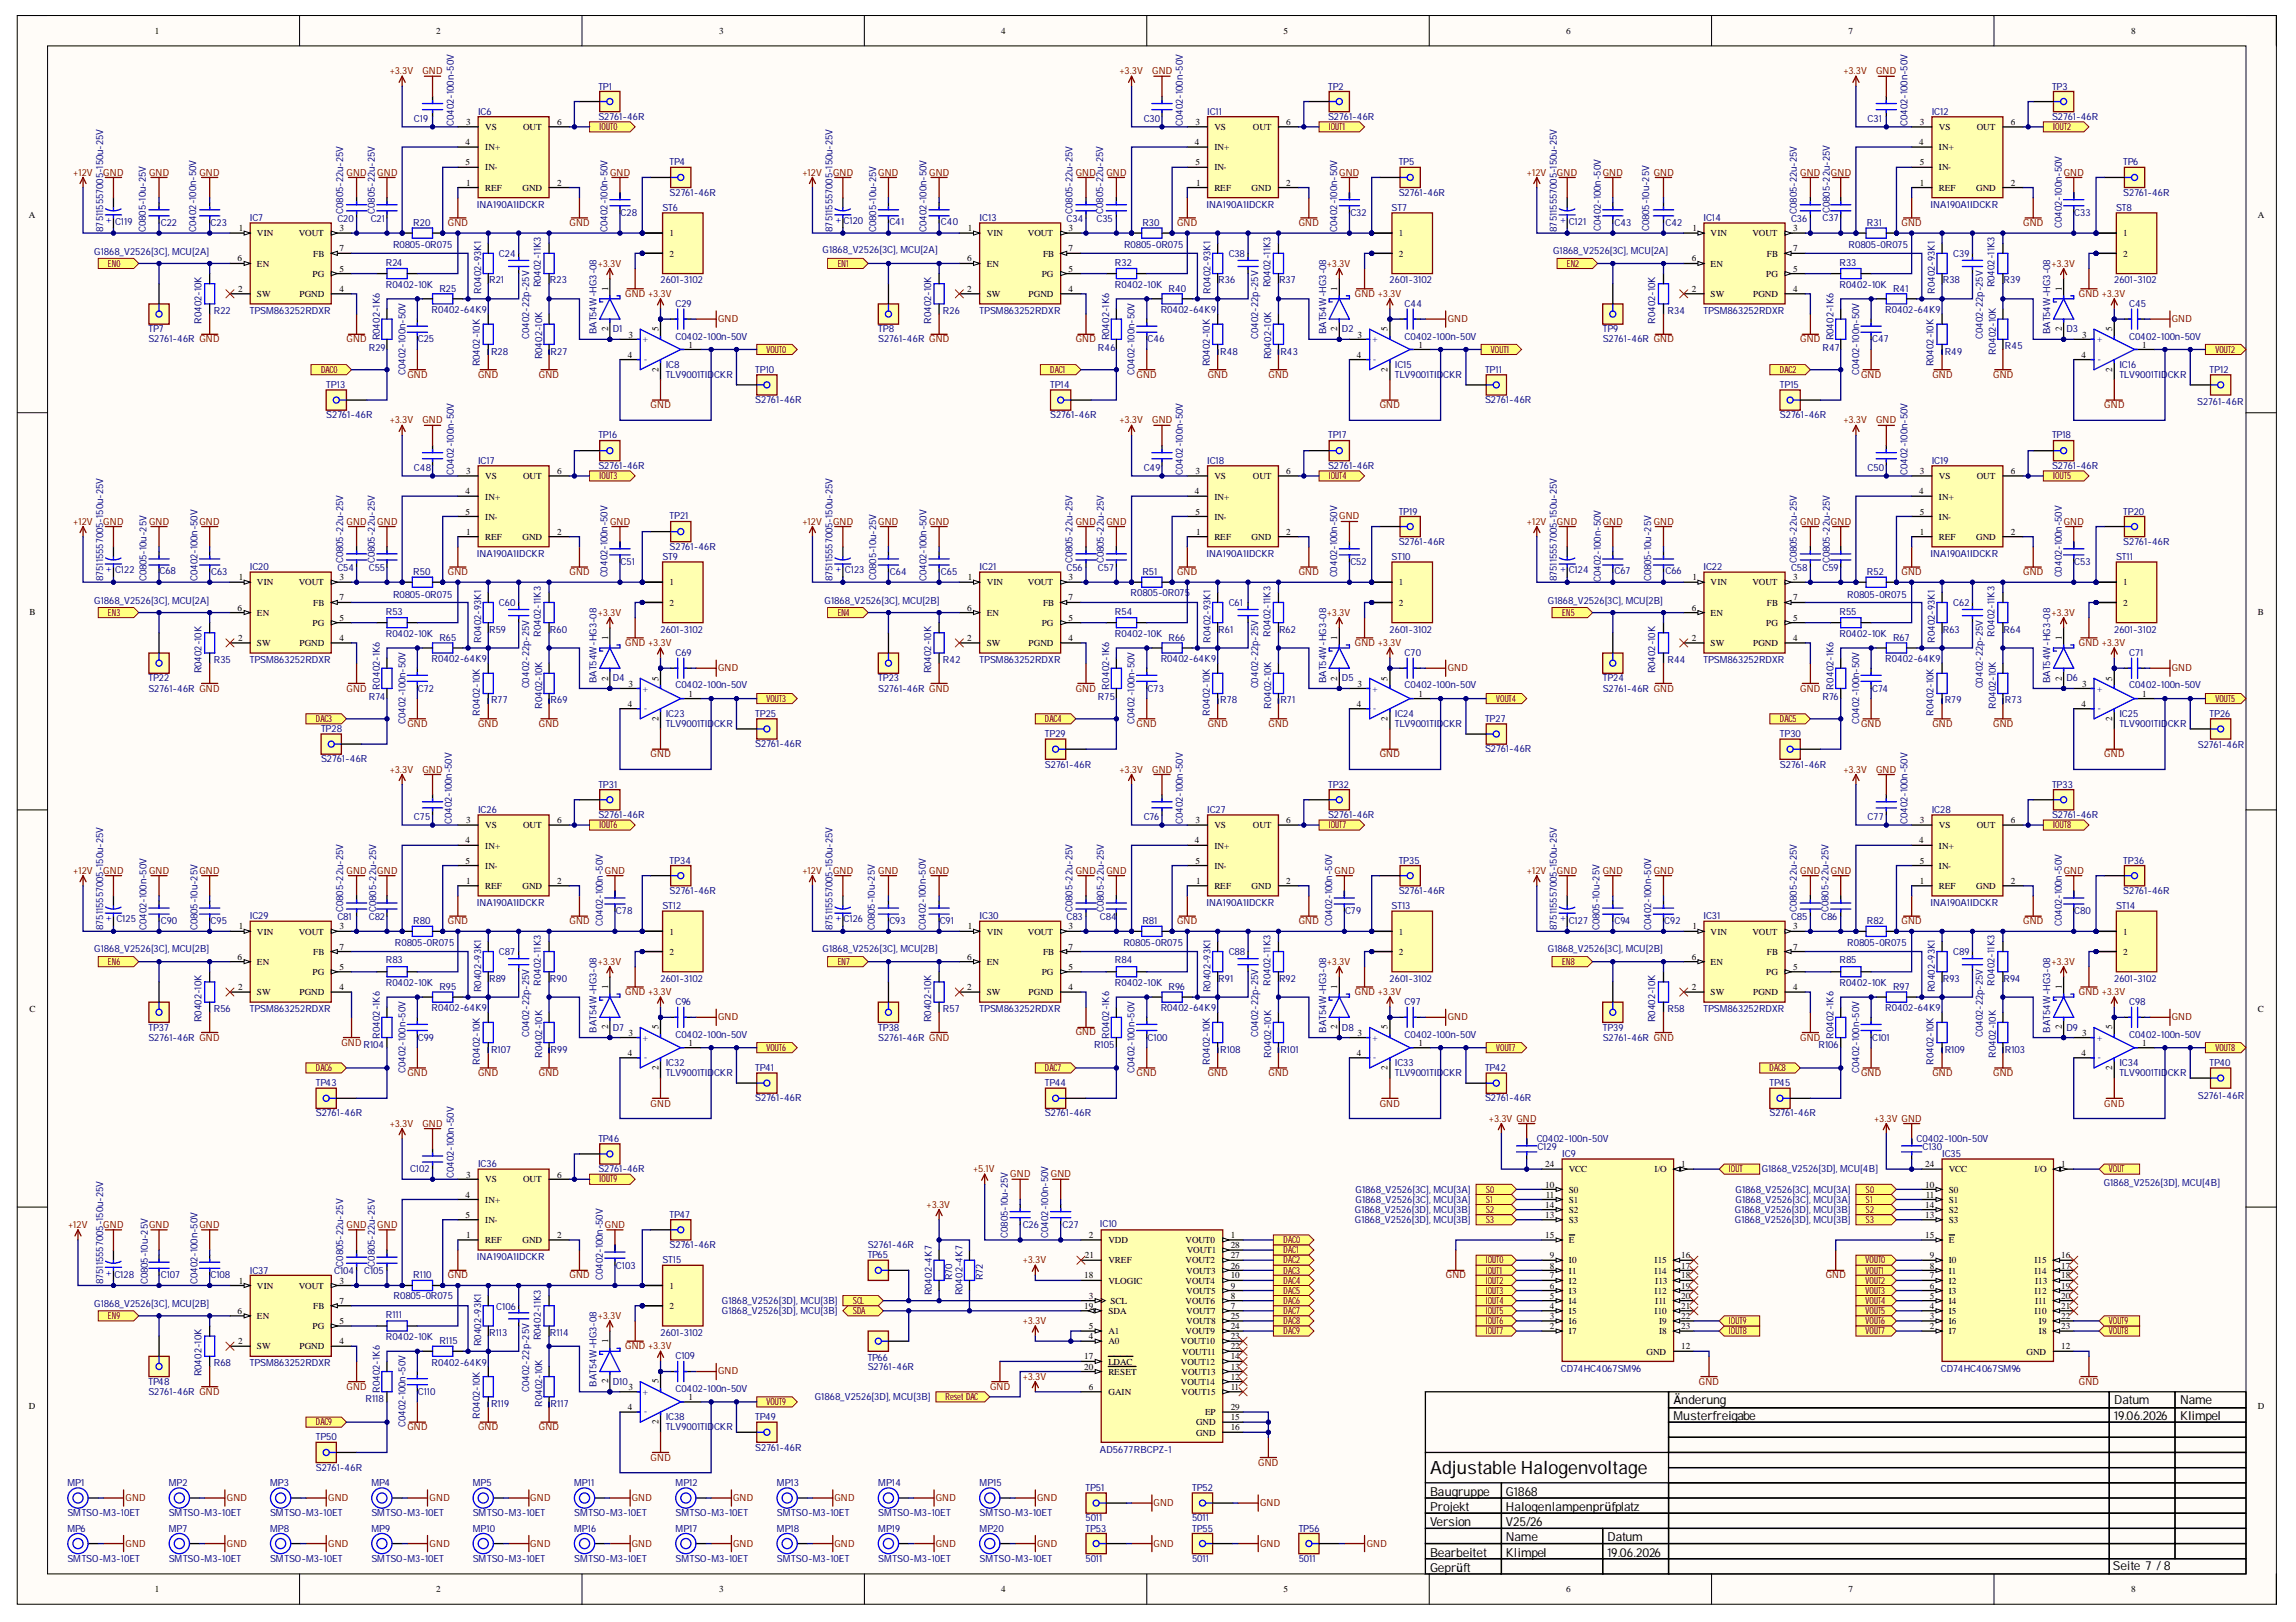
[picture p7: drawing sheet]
<svg xmlns="http://www.w3.org/2000/svg" width="297mm" height="210mm" viewBox="0 0 297 210" stroke-linecap="round" stroke-linejoin="round" font-family="sans-serif">
<defs><g id="words">
<text font-size="2.4" x="185" y="190.8">Adjustable Halogenvoltage</text>
<g font-size="1.6">
<text x="216.5" y="181.7">Änderung</text>
<text x="216.5" y="183.8">Musterfreigabe</text>
<text x="273.5" y="181.7">Datum</text>
<text x="273.5" y="183.8">19.06.2026</text>
<text x="282.1" y="181.7">Name</text>
<text x="282.1" y="183.8">Klimpel</text>
<text x="185" y="193.6">Baugruppe</text>
<text x="185" y="195.5">Projekt</text>
<text x="185" y="197.5">Version</text>
<text x="194.8" y="193.6">G1868</text>
<text x="194.8" y="195.5">Halogenlampenprüfplatz</text>
<text x="194.8" y="197.5">V25/26</text>
<text x="185" y="201.4">Bearbeitet</text>
<text x="185" y="203.4">Geprüft</text>
<text x="194.8" y="199.4">Name</text>
<text x="194.8" y="201.4">Klimpel</text>
<text x="207.9" y="199.4">Datum</text>
<text x="207.9" y="201.4">19.06.2026</text>
<text x="273.3" y="203.2">Seite 7 /8</text>
</g>
<g font-size="1.3" fill="#800000">
<text x="50.4" y="9.6">+3.3V</text>
<text x="54.7" y="9.6">GND</text>
<text x="144.8" y="9.6">+3.3V</text>
<text x="149.1" y="9.6">GND</text>
<text x="238.5" y="9.6">+3.3V</text>
<text x="242.7" y="9.6">GND</text>
<text x="77.6" y="16.8">IOUT0</text>
<text x="171.9" y="16.8">IOUT1</text>
<text x="265.6" y="16.8">IOUT2</text>
<text x="9.5" y="22.7">+12V</text>
<text x="13.4" y="22.7">GND</text>
<text x="19.3" y="22.7">GND</text>
<text x="25.8" y="22.7">GND</text>
<text x="44.8" y="22.7">GND</text>
<text x="48.8" y="22.7">GND</text>
<text x="78.9" y="22.7">GND</text>
<text x="103.8" y="22.7">+12V</text>
<text x="107.8" y="22.7">GND</text>
<text x="113.6" y="22.7">GND</text>
<text x="120.2" y="22.7">GND</text>
<text x="139.2" y="22.7">GND</text>
<text x="143.1" y="22.7">GND</text>
<text x="173.3" y="22.7">GND</text>
<text x="197.5" y="22.7">+12V</text>
<text x="201.4" y="22.7">GND</text>
<text x="207.4" y="22.7">GND</text>
<text x="214" y="22.7">GND</text>
<text x="232.9" y="22.7">GND</text>
<text x="236.9" y="22.7">GND</text>
<text x="267" y="22.7">GND</text>
<text x="58" y="29.2">GND</text>
<text x="73.7" y="29.2">GND</text>
<text x="152.3" y="29.2">GND</text>
<text x="168" y="29.2">GND</text>
<text x="246" y="29.2">GND</text>
<text x="261.8" y="29.2">GND</text>
<text x="14" y="34.5">EN0</text>
<text x="77.3" y="34.5">+3.3V</text>
<text x="108.4" y="34.5">EN1</text>
<text x="171.7" y="34.5">+3.3V</text>
<text x="202.7" y="34.5">EN2</text>
<text x="265.4" y="34.5">+3.3V</text>
<text x="80.9" y="38.5">GND +3.3V</text>
<text x="92.9" y="41.7">GND</text>
<text x="175.3" y="38.5">GND +3.3V</text>
<text x="187.3" y="41.7">GND</text>
<text x="268.9" y="38.5">GND +3.3V</text>
<text x="281" y="41.7">GND</text>
<text x="44.8" y="44.3">GND</text>
<text x="99.2" y="45.6">VOUT0</text>
<text x="139.2" y="44.3">GND</text>
<text x="192.9" y="45.6">VOUT1</text>
<text x="232.9" y="44.3">GND</text>
<text x="286.6" y="45.6">VOUT2</text>
<text x="41.5" y="48.3">DAC0</text>
<text x="52.7" y="48.9">GND</text>
<text x="61.8" y="48.9">GND</text>
<text x="69.7" y="48.9">GND</text>
<text x="84.2" y="52.8">GND</text>
<text x="135.9" y="48.3">DAC1</text>
<text x="147" y="48.9">GND</text>
<text x="156.3" y="48.9">GND</text>
<text x="164.1" y="48.9">GND</text>
<text x="178.5" y="52.8">GND</text>
<text x="230.3" y="48.3">DAC2</text>
<text x="240.8" y="48.9">GND</text>
<text x="250" y="48.9">GND</text>
<text x="257.9" y="48.9">GND</text>
<text x="272.2" y="52.8">GND</text>
<text x="50.4" y="54.8">+3.3V</text>
<text x="54.7" y="54.8">GND</text>
<text x="144.8" y="54.8">+3.3V</text>
<text x="149.1" y="54.8">GND</text>
<text x="238.5" y="54.8">+3.3V</text>
<text x="242.7" y="54.8">GND</text>
<text x="77.6" y="62">IOUT3</text>
<text x="171.9" y="62">IOUT4</text>
<text x="265.6" y="62">IOUT5</text>
<text x="9.5" y="67.9">+12V</text>
<text x="13.4" y="67.9">GND</text>
<text x="19.3" y="67.9">GND</text>
<text x="25.8" y="67.9">GND</text>
<text x="44.8" y="67.9">GND</text>
<text x="48.8" y="67.9">GND</text>
<text x="78.9" y="67.9">GND</text>
<text x="103.8" y="67.9">+12V</text>
<text x="107.8" y="67.9">GND</text>
<text x="113.6" y="67.9">GND</text>
<text x="120.2" y="67.9">GND</text>
<text x="139.2" y="67.9">GND</text>
<text x="143.1" y="67.9">GND</text>
<text x="173.3" y="67.2">GND</text>
<text x="197.5" y="67.9">+12V</text>
<text x="201.4" y="67.9">GND</text>
<text x="207.4" y="67.9">GND</text>
<text x="214" y="67.9">GND</text>
<text x="232.9" y="67.9">GND</text>
<text x="236.9" y="67.9">GND</text>
<text x="267" y="67.9">GND</text>
<text x="58" y="74.5">GND</text>
<text x="73.7" y="74.5">GND</text>
<text x="152.3" y="74.5">GND</text>
<text x="168" y="74.5">GND</text>
<text x="246" y="74.5">GND</text>
<text x="261.8" y="74.5">GND</text>
<text x="14" y="79.7">EN3</text>
<text x="77.3" y="79.7">+3.3V</text>
<text x="80.9" y="83.6">GND +3.3V</text>
<text x="108.4" y="79.7">EN4</text>
<text x="171.7" y="79.7">+3.3V</text>
<text x="175.3" y="83.6">GND +3.3V</text>
<text x="202.1" y="79.7">EN5</text>
<text x="265.4" y="79.7">+3.3V</text>
<text x="268.9" y="83.6">GND +3.3V</text>
<text x="44.8" y="89.5">GND</text>
<text x="92.9" y="86.9">GND</text>
<text x="139.2" y="89.5">GND</text>
<text x="187.3" y="86.9">GND</text>
<text x="232.9" y="89.5">GND</text>
<text x="281" y="86.9">GND</text>
<text x="40.9" y="93.4">DAC3</text>
<text x="52.7" y="94.1">GND</text>
<text x="61.8" y="94.1">GND</text>
<text x="69.7" y="94.1">GND</text>
<text x="99.2" y="90.8">VOUT3</text>
<text x="135.2" y="93.4">DAC4</text>
<text x="147" y="94.1">GND</text>
<text x="156.3" y="94.1">GND</text>
<text x="164.1" y="94.1">GND</text>
<text x="193.6" y="90.8">VOUT4</text>
<text x="230.3" y="93.4">DAC5</text>
<text x="240.8" y="94.1">GND</text>
<text x="250" y="94.1">GND</text>
<text x="257.9" y="94.1">GND</text>
<text x="286.6" y="90.8">VOUT5</text>
<text x="50.4" y="100">+3.3V</text>
<text x="54.7" y="100">GND</text>
<text x="84.2" y="98">GND</text>
<text x="144.8" y="100">+3.3V</text>
<text x="149.1" y="100">GND</text>
<text x="178.5" y="98">GND</text>
<text x="238.5" y="100">+3.3V</text>
<text x="242.7" y="100">GND</text>
<text x="272.2" y="98">GND</text>
<text x="77.6" y="107.2">IOUT6</text>
<text x="171.9" y="107.2">IOUT7</text>
<text x="265.6" y="107.2">IOUT8</text>
<text x="9.5" y="113.1">+12V</text>
<text x="13.4" y="113.1">GND</text>
<text x="19.3" y="113.1">GND</text>
<text x="25.8" y="113.1">GND</text>
<text x="44.8" y="113.1">GND</text>
<text x="48.8" y="113.1">GND</text>
<text x="78.3" y="113.1">GND</text>
<text x="103.8" y="113.1">+12V</text>
<text x="107.8" y="113.1">GND</text>
<text x="113.6" y="113.1">GND</text>
<text x="120.2" y="113.1">GND</text>
<text x="139.2" y="113.1">GND</text>
<text x="143.1" y="113.1">GND</text>
<text x="172.7" y="113.1">GND</text>
<text x="197.5" y="113.1">+12V</text>
<text x="201.4" y="113.1">GND</text>
<text x="207.4" y="113.1">GND</text>
<text x="214" y="113.1">GND</text>
<text x="232.9" y="113.1">GND</text>
<text x="236.9" y="113.1">GND</text>
<text x="267" y="113.1">GND</text>
<text x="58" y="119.6">GND</text>
<text x="73.7" y="119.6">GND</text>
<text x="152.3" y="119.6">GND</text>
<text x="168" y="119.6">GND</text>
<text x="246" y="119.6">GND</text>
<text x="261.8" y="119.6">GND</text>
<text x="14" y="124.9">EN6</text>
<text x="77.3" y="124.9">+3.3V</text>
<text x="108.4" y="124.9">EN7</text>
<text x="171.7" y="124.9">+3.3V</text>
<text x="202.1" y="124.9">EN8</text>
<text x="265.4" y="124.9">+3.3V</text>
<text x="80.9" y="128.7">GND +3.3V</text>
<text x="175.3" y="128.7">GND +3.3V</text>
<text x="268.9" y="128.7">GND +3.3V</text>
<text x="44.2" y="135.3">GND R104</text>
<text x="92.9" y="132">GND</text>
<text x="99.2" y="136">VOUT6</text>
<text x="139.2" y="134">GND</text>
<text x="187.3" y="132">GND</text>
<text x="193.6" y="136">VOUT7</text>
<text x="232.9" y="134.7">GND</text>
<text x="281" y="132">GND</text>
<text x="286.6" y="136">VOUT8</text>
<text x="40.9" y="138.6">DAC6</text>
<text x="52.7" y="139.2">GND</text>
<text x="61.8" y="139.2">GND</text>
<text x="69.7" y="139.2">GND</text>
<text x="84.2" y="143.2">GND</text>
<text x="135.2" y="138.6">DAC7</text>
<text x="147" y="139.2">GND</text>
<text x="156.3" y="139.2">GND</text>
<text x="164.1" y="139.2">GND</text>
<text x="178.5" y="143.2">GND</text>
<text x="228.9" y="138.6">DAC8</text>
<text x="240.8" y="139.2">GND</text>
<text x="250" y="139.2">GND</text>
<text x="257.9" y="139.2">GND</text>
<text x="272.2" y="143.2">GND</text>
<text x="50.4" y="145.8">+3.3V</text>
<text x="54.7" y="145.8">GND</text>
<text x="192.6" y="145.1">+3.3V GND</text>
<text x="242.5" y="145.1">+3.3V GND</text>
<text x="77.6" y="153">IOUT9</text>
<text x="125.9" y="151.7">+5.1V</text>
<text x="130.7" y="152.3">GND</text>
<text x="136" y="152.3">GND</text>
<text x="192.2" y="154.4">S0</text>
<text x="192.2" y="155.6">S1</text>
<text x="223.7" y="151.7">IOUT</text>
<text x="241.4" y="154.4">S0</text>
<text x="241.4" y="155.6">S1</text>
<text x="272.8" y="151.7">VOUT</text>
<text x="8.8" y="158.9">+12V</text>
<text x="13.4" y="158.9">GND</text>
<text x="19.3" y="158.9">GND</text>
<text x="25.8" y="158.9">GND</text>
<text x="44.8" y="158.9">GND</text>
<text x="48.8" y="158.9">GND</text>
<text x="78.3" y="158.9">GND</text>
<text x="119.9" y="156.3">+3.3V</text>
<text x="166.1" y="160.9">DAC0</text>
<text x="192.2" y="157">S2</text>
<text x="192.2" y="158.2">S3</text>
<text x="241.4" y="157">S2</text>
<text x="241.4" y="158.2">S3</text>
<text x="58" y="165.4">GND</text>
<text x="73.7" y="165.4">GND</text>
<text x="132.3" y="163.5">+3.3V</text>
<text x="166.1" y="162.2">DAC1</text>
<text x="166.1" y="163.5">DAC2</text>
<text x="166.1" y="164.8">DAC3</text>
<text x="166.1" y="166.1">DAC4</text>
<text x="166.1" y="167.5">DAC5</text>
<text x="187" y="165.4">GND</text>
<text x="192.2" y="163.5">IOUT0</text>
<text x="192.2" y="164.8">IOUT1</text>
<text x="192.2" y="166.1">IOUT2</text>
<text x="192.2" y="167.5">IOUT3</text>
<text x="236.2" y="165.4">GND</text>
<text x="241.4" y="163.5">VOUT0</text>
<text x="241.4" y="164.8">VOUT1</text>
<text x="241.4" y="166.1">VOUT2</text>
<text x="241.4" y="167.5">VOUT3</text>
<text x="14" y="170.7">EN9</text>
<text x="77.3" y="170.7">+3.3V</text>
<text x="110.3" y="168.7">SCL</text>
<text x="110.3" y="170.1">SDA</text>
<text x="132.3" y="171.3">+3.3V</text>
<text x="166.1" y="168.7">DAC6</text>
<text x="166.1" y="170.1">DAC7</text>
<text x="166.1" y="171.3">DAC8</text>
<text x="166.1" y="172.6">DAC9</text>
<text x="192.2" y="168.7">IOUT4</text>
<text x="192.2" y="170.1">IOUT5</text>
<text x="192.2" y="171.3">IOUT6</text>
<text x="192.2" y="172.6">IOUT7</text>
<text x="223.7" y="172.6">IOUT8</text>
<text x="223.7" y="171.3">IOUT9</text>
<text x="241.4" y="168.7">VOUT4</text>
<text x="241.4" y="170.1">VOUT5</text>
<text x="241.4" y="171.3">VOUT6</text>
<text x="241.4" y="172.6">VOUT7</text>
<text x="272.8" y="172.6">VOUT8</text>
<text x="272.8" y="171.3">VOUT9</text>
<text x="44.8" y="179.9">GND</text>
<text x="80.9" y="174.6">GND +3.3V</text>
<text x="92.9" y="177.9">GND</text>
<text x="128.1" y="179.9">GND</text>
<text x="132.3" y="178.5">+3.3V</text>
<text x="219.8" y="179.2">GND</text>
<text x="268.9" y="179.2">GND</text>
<text x="40.9" y="184.4">DAC9</text>
<text x="52.7" y="185.1">GND</text>
<text x="61.8" y="185.1">GND</text>
<text x="69.7" y="185.1">GND</text>
<text x="99.2" y="181.8">VOUT9</text>
<text x="122.3" y="181.1">Reset DAC</text>
<text x="84.2" y="189">GND</text>
<text x="162.8" y="189.7">GND</text>
<text x="16.2" y="194.2">GND</text>
<text x="29.4" y="194.2">GND</text>
<text x="42.5" y="194.2">GND</text>
<text x="55.6" y="194.2">GND</text>
<text x="68.6" y="194.2">GND</text>
<text x="81.7" y="194.2">GND</text>
<text x="94.8" y="194.2">GND</text>
<text x="107.9" y="194.2">GND</text>
<text x="121.1" y="194.2">GND</text>
<text x="134.2" y="194.2">GND</text>
<text x="149.2" y="194.9">GND</text>
<text x="163" y="194.9">GND</text>
<text x="16.2" y="200.2">GND</text>
<text x="29.4" y="200.2">GND</text>
<text x="42.5" y="200.2">GND</text>
<text x="55.6" y="200.2">GND</text>
<text x="68.6" y="200.2">GND</text>
<text x="81.7" y="200.2">GND</text>
<text x="94.8" y="200.2">GND</text>
<text x="107.9" y="200.2">GND</text>
<text x="121.1" y="200.2">GND</text>
<text x="134.2" y="200.2">GND</text>
<text x="149.2" y="200.2">GND</text>
<text x="163" y="200.2">GND</text>
<text x="176.8" y="200.2">GND</text>
</g>
<g font-size="1.3" fill="#000080">
<text x="77.4" y="11.6">TP1</text>
<text x="171.8" y="11.6">TP2</text>
<text x="265.5" y="11.6">TP3</text>
<text x="53.6" y="15.8">C19</text>
<text x="58.7" y="16.3" transform="rotate(-90 58.7 16.3)">C0402-100n-50V</text>
<text x="61.8" y="14.9">IC6</text>
<text x="77.4" y="15.5">S2761-46R</text>
<text x="148" y="15.8">C30</text>
<text x="153" y="16.3" transform="rotate(-90 153 16.3)">C0402-100n-50V</text>
<text x="156.2" y="14.9">IC11</text>
<text x="171.8" y="15.5">S2761-46R</text>
<text x="241.6" y="15.8">C31</text>
<text x="246.8" y="16.3" transform="rotate(-90 246.8 16.3)">C0402-100n-50V</text>
<text x="249.9" y="14.9">IC12</text>
<text x="265.5" y="15.5">S2761-46R</text>
<text x="86.6" y="21.4">TP4</text>
<text x="181" y="21.4">TP5</text>
<text x="274.7" y="21.4">TP6</text>
<text x="14.9" y="29.2">C119</text>
<text x="20.8" y="29.2">C22</text>
<text x="27.2" y="29.2">C23</text>
<text x="32.3" y="28.6">IC7</text>
<text x="43.7" y="28.7">C20</text>
<text x="44.4" y="27.6" transform="rotate(-90 44.4 27.6)">C0805-22u-25V</text>
<text x="48" y="28.7">C21</text>
<text x="48.5" y="27.6" transform="rotate(-90 48.5 27.6)">C0805-22u-25V</text>
<text x="53.5" y="29.2">R20</text>
<text x="61.7" y="26.9">INA190A1IDCKR</text>
<text x="80.3" y="28">C28</text>
<text x="85.7" y="27.3">ST6</text>
<text x="86.6" y="25.4">S2761-46R</text>
<text x="109.1" y="29">C120</text>
<text x="115.1" y="29.2">C41</text>
<text x="121.7" y="29.2">C40</text>
<text x="126.7" y="28.6">IC13</text>
<text x="138" y="28.7">C34</text>
<text x="138.7" y="27.6" transform="rotate(-90 138.7 27.6)">C0805-22u-25V</text>
<text x="141.9" y="28.7">C35</text>
<text x="142.7" y="27.6" transform="rotate(-90 142.7 27.6)">C0805-22u-25V</text>
<text x="147.8" y="29.2">R30</text>
<text x="156.1" y="26.9">INA190A1IDCKR</text>
<text x="174.7" y="28">C32</text>
<text x="180" y="27.3">ST7</text>
<text x="181" y="25.4">S2761-46R</text>
<text x="203" y="29.2">C121</text>
<text x="207.1" y="29.9" transform="rotate(-90 207.1 29.9)">C0402-100n-50V</text>
<text x="208.9" y="29.2">C43</text>
<text x="213.4" y="29.9" transform="rotate(-90 213.4 29.9)">C0805-10u-25V</text>
<text x="215.5" y="29.2">C42</text>
<text x="220.4" y="28.6">IC14</text>
<text x="231.7" y="28.7">C36</text>
<text x="232.5" y="27.6" transform="rotate(-90 232.5 27.6)">C0805-22u-25V</text>
<text x="235.8" y="28.6">C37</text>
<text x="236.7" y="27.6" transform="rotate(-90 236.7 27.6)">C0805-22u-25V</text>
<text x="241.5" y="29.2">R31</text>
<text x="249.7" y="26.9">INA190A1IDCKR</text>
<text x="266.7" y="29.5" transform="rotate(-90 266.7 29.5)">C0402-100n-50V</text>
<text x="268.3" y="28">C33</text>
<text x="273.8" y="27.3">ST8</text>
<text x="274.7" y="25.4">S2761-46R</text>
<text x="12.2" y="33.1">G1868_V2526[3C], MCU[2A]</text>
<text x="13.4" y="30" transform="rotate(-90 13.4 30)">875115557005-150u-25V</text>
<text x="18.9" y="30" transform="rotate(-90 18.9 30)">C0805-10u-25V</text>
<text x="25.4" y="30" transform="rotate(-90 25.4 30)">C0402-100n-50V</text>
<text x="49.9" y="34.4">R24</text>
<text x="50.8" y="32.1">R0805-0R075</text>
<text x="64.5" y="33.2">C24</text>
<text x="78.6" y="30" transform="rotate(-90 78.6 30)">C0402-100n-50V</text>
<text x="106.4" y="32.8">G1868_V2526[3C], MCU[2A]</text>
<text x="107.7" y="30" transform="rotate(-90 107.7 30)">875115557005-150u-25V</text>
<text x="113.4" y="30" transform="rotate(-90 113.4 30)">C0805-10u-25V</text>
<text x="119.9" y="30" transform="rotate(-90 119.9 30)">C0402-100n-50V</text>
<text x="144.2" y="34.4">R32</text>
<text x="145.4" y="32">R0805-0R075</text>
<text x="159" y="33.2">C38</text>
<text x="173" y="30" transform="rotate(-90 173 30)">C0402-100n-50V</text>
<text x="200.9" y="32.9">G1868_V2526[3C], MCU[2A]</text>
<text x="201.4" y="30" transform="rotate(-90 201.4 30)">875115557005-150u-25V</text>
<text x="238" y="34.4">R33</text>
<text x="239.2" y="32">R0805-0R075</text>
<text x="252.7" y="33.2">C39</text>
<text x="26.1" y="41.9" transform="rotate(-90 26.1 41.9)">R0402-10K</text>
<text x="27.7" y="40.7">R22</text>
<text x="32.3" y="40.7">TPSM863252RDXR</text>
<text x="49.9" y="37.3">R0402-10K</text>
<text x="55.8" y="40.5">R0402-64K9</text>
<text x="56.9" y="37.8">R25</text>
<text x="62.3" y="38" transform="rotate(-90 62.3 38)">R0402-93K1</text>
<text x="63.3" y="36.7">R21</text>
<text x="70" y="37.2" transform="rotate(-90 70 37.2)">R0402-11K3</text>
<text x="71.1" y="36.7">R23</text>
<text x="85.4" y="36.7">2601-3102</text>
<text x="87.4" y="39.7">C29</text>
<text x="120.5" y="41.9" transform="rotate(-90 120.5 41.9)">R0402-10K</text>
<text x="122" y="40.7">R26</text>
<text x="126.7" y="40.7">TPSM863252RDXR</text>
<text x="144.2" y="37.3">R0402-10K</text>
<text x="150.2" y="40.5">R0402-64K9</text>
<text x="151.2" y="37.8">R40</text>
<text x="156.6" y="38" transform="rotate(-90 156.6 38)">R0402-93K1</text>
<text x="157.6" y="36.7">R36</text>
<text x="164.4" y="37.2" transform="rotate(-90 164.4 37.2)">R0402-11K3</text>
<text x="165.5" y="36.7">R37</text>
<text x="179.8" y="36.7">2601-3102</text>
<text x="181.7" y="39.7">C44</text>
<text x="214.1" y="41.9" transform="rotate(-90 214.1 41.9)">R0402-10K</text>
<text x="215.7" y="40.7">R34</text>
<text x="220.4" y="40.7">TPSM863252RDXR</text>
<text x="238" y="37.3">R0402-10K</text>
<text x="243.9" y="40.5">R0402-64K9</text>
<text x="244.9" y="37.8">R41</text>
<text x="250.3" y="38" transform="rotate(-90 250.3 38)">R0402-93K1</text>
<text x="251.3" y="36.7">R38</text>
<text x="258" y="37.2" transform="rotate(-90 258 37.2)">R0402-11K3</text>
<text x="259.2" y="36.7">R39</text>
<text x="273.5" y="36.7">2601-3102</text>
<text x="275.5" y="39.7">C45</text>
<text x="19.2" y="43">TP7</text>
<text x="19.2" y="44.3">S2761-46R GND</text>
<text x="47.7" y="45.4">R29</text>
<text x="49.2" y="44" transform="rotate(-90 49.2 44)">R0402-1K6</text>
<text x="54.1" y="44.3">C25</text>
<text x="62.1" y="47.4" transform="rotate(-90 62.1 47.4)">R0402-10K</text>
<text x="63.5" y="45.9">R28</text>
<text x="68.4" y="43.9" transform="rotate(-90 68.4 43.9)">C0402-22p-25V</text>
<text x="70.1" y="46.5" transform="rotate(-90 70.1 46.5)">R0402-10K</text>
<text x="71.2" y="45.9">R27</text>
<text x="77.2" y="43.3" transform="rotate(-90 77.2 43.3)">BAT54W-HG3-08</text>
<text x="79.3" y="43">D1</text>
<text x="86.1" y="47.6">IC8</text>
<text x="87.4" y="44">C0402-100n-50V</text>
<text x="113.6" y="43">TP8</text>
<text x="113.6" y="44.3">S2761-46R GND</text>
<text x="142" y="45.4">R46</text>
<text x="143.5" y="44" transform="rotate(-90 143.5 44)">R0402-1K6</text>
<text x="148.5" y="44.3">C46</text>
<text x="156.5" y="47.4" transform="rotate(-90 156.5 47.4)">R0402-10K</text>
<text x="157.9" y="45.9">R48</text>
<text x="162.8" y="43.9" transform="rotate(-90 162.8 43.9)">C0402-22p-25V</text>
<text x="164.5" y="46.5" transform="rotate(-90 164.5 46.5)">R0402-10K</text>
<text x="165.6" y="45.9">R43</text>
<text x="171.6" y="43.3" transform="rotate(-90 171.6 43.3)">BAT54W-HG3-08</text>
<text x="173.6" y="43">D2</text>
<text x="180.5" y="47.6">IC15</text>
<text x="181.7" y="44">C0402-100n-50V</text>
<text x="207.4" y="43">TP9</text>
<text x="207.4" y="44.3">S2761-46R GND</text>
<text x="235.8" y="45.4">R47</text>
<text x="237.2" y="44" transform="rotate(-90 237.2 44)">R0402-1K6</text>
<text x="242.2" y="44.3">C47</text>
<text x="250.2" y="47.4" transform="rotate(-90 250.2 47.4)">R0402-10K</text>
<text x="251.6" y="45.9">R49</text>
<text x="256.5" y="43.9" transform="rotate(-90 256.5 43.9)">C0402-22p-25V</text>
<text x="258.2" y="45.9" transform="rotate(-90 258.2 45.9)">R0402-10K</text>
<text x="259.4" y="45.2">R45</text>
<text x="265.2" y="43.3" transform="rotate(-90 265.2 43.3)">BAT54W-HG3-08</text>
<text x="267.3" y="43">D3</text>
<text x="274.2" y="47.6">IC16</text>
<text x="275.5" y="44">C0402-100n-50V</text>
<text x="42.2" y="50.2">TP13</text>
<text x="52.5" y="48.5" transform="rotate(-90 52.5 48.5)">C0402-100n-50V</text>
<text x="86.1" y="48.9">TLV9001TID</text>
<text x="92.4" y="48.9">CKR</text>
<text x="97.7" y="48.3">TP10</text>
<text x="97.7" y="52.2">S2761-46R</text>
<text x="135.9" y="50.2">TP14</text>
<text x="146.8" y="48.5" transform="rotate(-90 146.8 48.5)">C0402-100n-50V</text>
<text x="180.5" y="48.9">TLV9001TID</text>
<text x="186.7" y="48.9">CKR</text>
<text x="192.1" y="48.3">TP11</text>
<text x="192.1" y="52.2">S2761-46R</text>
<text x="230.3" y="50.2">TP15</text>
<text x="240.5" y="48.5" transform="rotate(-90 240.5 48.5)">C0402-100n-50V</text>
<text x="274.2" y="48.9">TLV9001TID</text>
<text x="280.4" y="48.9">CKR</text>
<text x="284.3" y="52.4">S2761-46R</text>
<text x="285.9" y="48.3">TP12</text>
<text x="42.2" y="54.1">S2761-46R</text>
<text x="77.4" y="56.7">TP16</text>
<text x="135.9" y="54.1">S2761-46R</text>
<text x="171.8" y="56.7">TP17</text>
<text x="230.3" y="54.1">S2761-46R</text>
<text x="265.5" y="56.7">TP18</text>
<text x="53.6" y="60.9">C48</text>
<text x="58.7" y="61.5" transform="rotate(-90 58.7 61.5)">C0402-100n-50V</text>
<text x="61.8" y="60">IC17</text>
<text x="77.4" y="60.7">S2761-46R</text>
<text x="148" y="60.9">C49</text>
<text x="153" y="61.5" transform="rotate(-90 153 61.5)">C0402-100n-50V</text>
<text x="156.2" y="60">IC18</text>
<text x="171.8" y="60.7">S2761-46R</text>
<text x="241.6" y="60.9">C50</text>
<text x="246.8" y="61.5" transform="rotate(-90 246.8 61.5)">C0402-100n-50V</text>
<text x="249.9" y="60">IC19</text>
<text x="265.5" y="60.7">S2761-46R</text>
<text x="86.6" y="67.2">TP21</text>
<text x="86.6" y="71.2">S2761-46R</text>
<text x="181" y="66.6">TP19</text>
<text x="181" y="70.5">S2761-46R</text>
<text x="274.7" y="66.6">TP20</text>
<text x="274.7" y="70.5">S2761-46R</text>
<text x="13.4" y="75.2" transform="rotate(-90 13.4 75.2)">875115557005-150u-25V</text>
<text x="14.9" y="74.1">C122</text>
<text x="19" y="75.2" transform="rotate(-90 19 75.2)">C0805-10u-25V</text>
<text x="20.6" y="74.3">C68</text>
<text x="25.5" y="75.2" transform="rotate(-90 25.5 75.2)">C0402-100n-50V</text>
<text x="27.3" y="74.5">C63</text>
<text x="32.3" y="73.8">IC20</text>
<text x="43.7" y="73.9">C54</text>
<text x="44.4" y="72.9" transform="rotate(-90 44.4 72.9)">C0805-22u-25V</text>
<text x="47.7" y="73.9">C55</text>
<text x="48.5" y="72.9" transform="rotate(-90 48.5 72.9)">C0805-22u-25V</text>
<text x="50.8" y="77.3">R0805-0R075</text>
<text x="53.5" y="74.5">R50</text>
<text x="61.7" y="72.1">INA190A1IDCKR</text>
<text x="78.6" y="74.7" transform="rotate(-90 78.6 74.7)">C0402-100n-50V</text>
<text x="80.3" y="73.1">C51</text>
<text x="85.7" y="72.4">ST9</text>
<text x="107.7" y="75.2" transform="rotate(-90 107.7 75.2)">875115557005-150u-25V</text>
<text x="109.3" y="74.1">C123</text>
<text x="113.4" y="75.1" transform="rotate(-90 113.4 75.1)">C0805-10u-25V</text>
<text x="115.1" y="74.5">C64</text>
<text x="119.9" y="75.2" transform="rotate(-90 119.9 75.2)">C0402-100n-50V</text>
<text x="121.7" y="74.5">C65</text>
<text x="126.7" y="73.8">IC21</text>
<text x="138" y="73.9">C56</text>
<text x="138.7" y="72.9" transform="rotate(-90 138.7 72.9)">C0805-22u-25V</text>
<text x="142" y="73.9">C57</text>
<text x="142.8" y="72.9" transform="rotate(-90 142.8 72.9)">C0805-22u-25V</text>
<text x="146.3" y="77.2">R0805-0R075</text>
<text x="147.8" y="74.5">R51</text>
<text x="156.1" y="72.1">INA190A1IDCKR</text>
<text x="173" y="74.7" transform="rotate(-90 173 74.7)">C0402-100n-50V</text>
<text x="174.7" y="73.1">C52</text>
<text x="180" y="72.4">ST10</text>
<text x="201.4" y="75.2" transform="rotate(-90 201.4 75.2)">875115557005-150u-25V</text>
<text x="203" y="74.1">C124</text>
<text x="207.1" y="75.3" transform="rotate(-90 207.1 75.3)">C0402-100n-50V</text>
<text x="208.9" y="74.3">C67</text>
<text x="213.6" y="75.2" transform="rotate(-90 213.6 75.2)">C0805-10u-25V</text>
<text x="215.5" y="74.3">C66</text>
<text x="220.4" y="73.8">IC22</text>
<text x="231.7" y="73.9">C58</text>
<text x="232.5" y="72.9" transform="rotate(-90 232.5 72.9)">C0805-22u-25V</text>
<text x="235.8" y="73.9">C59</text>
<text x="236.7" y="72.9" transform="rotate(-90 236.7 72.9)">C0805-22u-25V</text>
<text x="239" y="77.3">R0805-0R075</text>
<text x="241.5" y="74.5">R52</text>
<text x="249.7" y="72.1">INA190A1IDCKR</text>
<text x="266.7" y="74.7" transform="rotate(-90 266.7 74.7)">C0402-100n-50V</text>
<text x="268.3" y="73.1">C53</text>
<text x="273.8" y="72.4">ST11</text>
<text x="12.2" y="78.1">G1868_V2526[3C], MCU[2A]</text>
<text x="49.9" y="79.5">R53</text>
<text x="49.9" y="82.4">R0402-10K</text>
<text x="56.9" y="82.9">R65</text>
<text x="62.3" y="83.2" transform="rotate(-90 62.3 83.2)">R0402-93K1</text>
<text x="63.3" y="81.9">R59</text>
<text x="64.5" y="78.4">C60</text>
<text x="70" y="82.4" transform="rotate(-90 70 82.4)">R0402-11K3</text>
<text x="71.1" y="81.9">R60</text>
<text x="85.4" y="81.9">2601-3102</text>
<text x="106.7" y="78.1">G1868_V2526[3C], MCU[2B]</text>
<text x="144.2" y="79.5">R54</text>
<text x="144.2" y="82.4">R0402-10K</text>
<text x="151.2" y="82.9">R66</text>
<text x="156.6" y="83.2" transform="rotate(-90 156.6 83.2)">R0402-93K1</text>
<text x="157.6" y="81.9">R61</text>
<text x="159" y="78.4">C61</text>
<text x="164.4" y="82.4" transform="rotate(-90 164.4 82.4)">R0402-11K3</text>
<text x="165.5" y="81.9">R62</text>
<text x="179.8" y="81.9">2601-3102</text>
<text x="200.2" y="78.1">G1868_V2526[3C], MCU[2B]</text>
<text x="238" y="79.5">R55</text>
<text x="238" y="82.4">R0402-10K</text>
<text x="244.9" y="82.9">R67</text>
<text x="250.3" y="83.2" transform="rotate(-90 250.3 83.2)">R0402-93K1</text>
<text x="251.3" y="81.9">R63</text>
<text x="252.7" y="78.4">C62</text>
<text x="258" y="82.4" transform="rotate(-90 258 82.4)">R0402-11K3</text>
<text x="259.2" y="81.9">R64</text>
<text x="273.5" y="81.9">2601-3102</text>
<text x="19.2" y="88.2">TP22</text>
<text x="19.2" y="89.5">S2761-46R GND</text>
<text x="26.1" y="87.2" transform="rotate(-90 26.1 87.2)">R0402-10K</text>
<text x="27.7" y="85.8">R35</text>
<text x="32.3" y="85.8">TPSM863252RDXR</text>
<text x="49.2" y="89.3" transform="rotate(-90 49.2 89.3)">R0402-1K6</text>
<text x="54.1" y="89.5">C72</text>
<text x="55.8" y="85.7">R0402-64K9</text>
<text x="68.4" y="89.1" transform="rotate(-90 68.4 89.1)">C0402-22p-25V</text>
<text x="77.2" y="88.4" transform="rotate(-90 77.2 88.4)">BAT54W-HG3-08</text>
<text x="79.3" y="88.2">D4</text>
<text x="87.4" y="85">C69</text>
<text x="87.4" y="89.1">C0402-100n-50V</text>
<text x="113.6" y="88.2">TP23</text>
<text x="113.6" y="89.5">S2761-46R GND</text>
<text x="120.5" y="87.2" transform="rotate(-90 120.5 87.2)">R0402-10K</text>
<text x="122" y="85.8">R42</text>
<text x="126.7" y="85.8">TPSM863252RDXR</text>
<text x="143.5" y="89.3" transform="rotate(-90 143.5 89.3)">R0402-1K6</text>
<text x="148.5" y="89.5">C73</text>
<text x="150.2" y="85.7">R0402-64K9</text>
<text x="162.8" y="89.1" transform="rotate(-90 162.8 89.1)">C0402-22p-25V</text>
<text x="171.6" y="88.4" transform="rotate(-90 171.6 88.4)">BAT54W-HG3-08</text>
<text x="173.6" y="88.2">D5</text>
<text x="181.7" y="85">C70</text>
<text x="181.7" y="89.1">C0402-100n-50V</text>
<text x="207.4" y="88.2">TP24</text>
<text x="207.4" y="89.5">S2761-46R GND</text>
<text x="214.1" y="87.2" transform="rotate(-90 214.1 87.2)">R0402-10K</text>
<text x="215.7" y="85.8">R44</text>
<text x="220.4" y="85.8">TPSM863252RDXR</text>
<text x="237.2" y="89.3" transform="rotate(-90 237.2 89.3)">R0402-1K6</text>
<text x="242.2" y="89.5">C74</text>
<text x="243.9" y="85.7">R0402-64K9</text>
<text x="256.5" y="89.1" transform="rotate(-90 256.5 89.1)">C0402-22p-25V</text>
<text x="265.2" y="88.4" transform="rotate(-90 265.2 88.4)">BAT54W-HG3-08</text>
<text x="267.3" y="88.2">D6</text>
<text x="275.5" y="85">C71</text>
<text x="275.5" y="89.1">C0402-100n-50V</text>
<text x="41.5" y="94.8">TP28</text>
<text x="47.7" y="90.5">R74</text>
<text x="52.5" y="93.7" transform="rotate(-90 52.5 93.7)">C0402-100n-50V</text>
<text x="62.1" y="92.6" transform="rotate(-90 62.1 92.6)">R0402-10K</text>
<text x="63.5" y="91">R77</text>
<text x="70.1" y="91.7" transform="rotate(-90 70.1 91.7)">R0402-10K</text>
<text x="71.2" y="91">R69</text>
<text x="86.1" y="92.7">IC23</text>
<text x="86.1" y="94.1">TLV9001TID</text>
<text x="92.4" y="94.1">CKR</text>
<text x="97.7" y="92.7">TP25</text>
<text x="135.2" y="95.4">TP29</text>
<text x="142" y="90.5">R75</text>
<text x="146.8" y="93.7" transform="rotate(-90 146.8 93.7)">C0402-100n-50V</text>
<text x="156.5" y="92.6" transform="rotate(-90 156.5 92.6)">R0402-10K</text>
<text x="157.9" y="91">R78</text>
<text x="164.5" y="91.7" transform="rotate(-90 164.5 91.7)">R0402-10K</text>
<text x="165.6" y="91">R71</text>
<text x="180.5" y="92.7">IC24</text>
<text x="180.5" y="94.1">TLV9001TID</text>
<text x="186.7" y="94.1">CKR</text>
<text x="192.1" y="93.4">TP27</text>
<text x="230.3" y="95.4">TP30</text>
<text x="235.8" y="90.5">R76</text>
<text x="240.5" y="93.7" transform="rotate(-90 240.5 93.7)">C0402-100n-50V</text>
<text x="250.2" y="92.6" transform="rotate(-90 250.2 92.6)">R0402-10K</text>
<text x="251.6" y="91">R79</text>
<text x="258.2" y="91.7" transform="rotate(-90 258.2 91.7)">R0402-10K</text>
<text x="259.4" y="91">R73</text>
<text x="274.2" y="92.7">IC25</text>
<text x="274.2" y="94.1">TLV9001TID</text>
<text x="280.4" y="94.1">CKR</text>
<text x="285.9" y="92.7">TP26</text>
<text x="41.5" y="98.6">S2761-46R</text>
<text x="77.4" y="101.9">TP31</text>
<text x="97.7" y="96.7">S2761-46R</text>
<text x="135.2" y="99.3">S2761-46R</text>
<text x="171.8" y="101.9">TP32</text>
<text x="192.1" y="97.4">S2761-46R</text>
<text x="230.3" y="99.3">S2761-46R</text>
<text x="265.5" y="101.9">TP33</text>
<text x="284.3" y="96.8">S2761-46R</text>
<text x="53.6" y="106.1">C75</text>
<text x="58.5" y="106.7" transform="rotate(-90 58.5 106.7)">C0402-100n-50V</text>
<text x="61.8" y="105.2">IC26</text>
<text x="77.4" y="105.8">S2761-46R</text>
<text x="148" y="106.1">C76</text>
<text x="153" y="106.7" transform="rotate(-90 153 106.7)">C0402-100n-50V</text>
<text x="156.2" y="105.2">IC27</text>
<text x="171.8" y="105.8">S2761-46R</text>
<text x="241.6" y="106.1">C77</text>
<text x="246.8" y="106.7" transform="rotate(-90 246.8 106.7)">C0402-100n-50V</text>
<text x="249.9" y="105.2">IC28</text>
<text x="265.5" y="105.8">S2761-46R</text>
<text x="86.6" y="111.7">TP34</text>
<text x="181" y="111.7">TP35</text>
<text x="274.7" y="111.7">TP36</text>
<text x="15.1" y="119.4">C125</text>
<text x="20.8" y="119.5">C90</text>
<text x="27.2" y="119.5">C95</text>
<text x="32.3" y="118.9">IC29</text>
<text x="43.7" y="119.1">C81</text>
<text x="44.4" y="118" transform="rotate(-90 44.4 118)">C0805-22u-25V</text>
<text x="47.7" y="119.1">C82</text>
<text x="48.6" y="118" transform="rotate(-90 48.6 118)">C0805-22u-25V</text>
<text x="53.5" y="119.6">R80</text>
<text x="61.7" y="117.2">INA190A1IDCKR</text>
<text x="78" y="119.9" transform="rotate(-90 78 119.9)">C0402-100n-50V</text>
<text x="79.7" y="118.3">C78</text>
<text x="85.7" y="117.7">ST12</text>
<text x="86.6" y="115.7">S2761-46R</text>
<text x="109.1" y="119.4">C126</text>
<text x="115.1" y="119.6">C93</text>
<text x="121.6" y="119.6">C91</text>
<text x="126.7" y="118.9">IC30</text>
<text x="138" y="119.1">C83</text>
<text x="138.7" y="118" transform="rotate(-90 138.7 118)">C0805-22u-25V</text>
<text x="142.3" y="119.1">C84</text>
<text x="142.8" y="118" transform="rotate(-90 142.8 118)">C0805-22u-25V</text>
<text x="147.8" y="119.6">R81</text>
<text x="156.1" y="117.2">INA190A1IDCKR</text>
<text x="172.3" y="119.9" transform="rotate(-90 172.3 119.9)">C0402-100n-50V</text>
<text x="174" y="118.3">C79</text>
<text x="180" y="117.7">ST13</text>
<text x="181" y="115.7">S2761-46R</text>
<text x="203" y="119.5">C127</text>
<text x="208.9" y="119.6">C94</text>
<text x="215.3" y="119.5">C92</text>
<text x="220.4" y="118.9">IC31</text>
<text x="231.7" y="119.1">C85</text>
<text x="232.5" y="118" transform="rotate(-90 232.5 118)">C0805-22u-25V</text>
<text x="235.6" y="119.1">C86</text>
<text x="236.5" y="118" transform="rotate(-90 236.5 118)">C0805-22u-25V</text>
<text x="241.5" y="119.6">R82</text>
<text x="249.7" y="117.2">INA190A1IDCKR</text>
<text x="266.7" y="119.9" transform="rotate(-90 266.7 119.9)">C0402-100n-50V</text>
<text x="268.3" y="118.3">C80</text>
<text x="273.8" y="117.7">ST14</text>
<text x="274.7" y="115.7">S2761-46R</text>
<text x="12.2" y="123.2">G1868_V2526[3C], MCU[2B]</text>
<text x="13.4" y="120.4" transform="rotate(-90 13.4 120.4)">875115557005-150u-25V</text>
<text x="19" y="120.4" transform="rotate(-90 19 120.4)">C0402-100n-50V</text>
<text x="25.5" y="120.4" transform="rotate(-90 25.5 120.4)">C0805-10u-25V</text>
<text x="49.9" y="124.7">R83</text>
<text x="51.1" y="122.4">R0805-0R075</text>
<text x="64.5" y="123.6">C87</text>
<text x="106.4" y="123.2">G1868_V2526[3C], MCU[2B]</text>
<text x="107.7" y="120.4" transform="rotate(-90 107.7 120.4)">875115557005-150u-25V</text>
<text x="113.2" y="120.4" transform="rotate(-90 113.2 120.4)">C0805-10u-25V</text>
<text x="119.8" y="120.4" transform="rotate(-90 119.8 120.4)">C0402-100n-50V</text>
<text x="144.2" y="124.7">R84</text>
<text x="145.3" y="122.5">R0805-0R075</text>
<text x="159" y="123.6">C88</text>
<text x="200.2" y="123.2">G1868_V2526[3C], MCU[2B]</text>
<text x="201.4" y="120.4" transform="rotate(-90 201.4 120.4)">875115557005-150u-25V</text>
<text x="206.9" y="120.4" transform="rotate(-90 206.9 120.4)">C0805-10u-25V</text>
<text x="213.6" y="120.4" transform="rotate(-90 213.6 120.4)">C0402-100n-50V</text>
<text x="238" y="124.7">R85</text>
<text x="239" y="122.4">R0805-0R075</text>
<text x="252.7" y="123.6">C89</text>
<text x="27.7" y="131">R56</text>
<text x="32.3" y="131">TPSM863252RDXR</text>
<text x="49.9" y="127.6">R0402-10K</text>
<text x="55.8" y="130.9">R0402-64K9</text>
<text x="56.9" y="128.1">R95</text>
<text x="62.3" y="128.4" transform="rotate(-90 62.3 128.4)">R0402-93K1</text>
<text x="63.3" y="127">R89</text>
<text x="70" y="127.6" transform="rotate(-90 70 127.6)">R0402-11K3</text>
<text x="71.1" y="127">R90</text>
<text x="85.4" y="127">2601-3102</text>
<text x="87.4" y="130.1">C96</text>
<text x="122" y="131">R57</text>
<text x="126.7" y="131">TPSM863252RDXR</text>
<text x="144.2" y="127.6">R0402-10K</text>
<text x="150.2" y="130.9">R0402-64K9</text>
<text x="151.2" y="128.1">R96</text>
<text x="156.6" y="128.4" transform="rotate(-90 156.6 128.4)">R0402-93K1</text>
<text x="157.6" y="127">R91</text>
<text x="164.4" y="127.6" transform="rotate(-90 164.4 127.6)">R0402-11K3</text>
<text x="165.5" y="127">R92</text>
<text x="179.8" y="127">2601-3102</text>
<text x="181.7" y="130.1">C97</text>
<text x="215.7" y="131">R58</text>
<text x="220.4" y="131">TPSM863252RDXR</text>
<text x="238" y="127.6">R0402-10K</text>
<text x="243.9" y="130.9">R0402-64K9</text>
<text x="244.9" y="128.1">R97</text>
<text x="250.3" y="128.4" transform="rotate(-90 250.3 128.4)">R0402-93K1</text>
<text x="251.3" y="127">R93</text>
<text x="258" y="127.6" transform="rotate(-90 258 127.6)">R0402-11K3</text>
<text x="259.2" y="127">R94</text>
<text x="273.5" y="127">2601-3102</text>
<text x="275.5" y="130.1">C98</text>
<text x="19.2" y="133.4">TP37</text>
<text x="19.2" y="134.7">S2761-46R GND</text>
<text x="26.1" y="132.3" transform="rotate(-90 26.1 132.3)">R0402-10K</text>
<text x="49.2" y="134.4" transform="rotate(-90 49.2 134.4)">R0402-1K6</text>
<text x="54.1" y="134.7">C99</text>
<text x="62.1" y="137.8" transform="rotate(-90 62.1 137.8)">R0402-10K</text>
<text x="63.5" y="136.3">R107</text>
<text x="68.4" y="134.2" transform="rotate(-90 68.4 134.2)">C0402-22p-25V</text>
<text x="70.1" y="136.9" transform="rotate(-90 70.1 136.9)">R0402-10K</text>
<text x="71.2" y="136.3">R99</text>
<text x="77.2" y="133.6" transform="rotate(-90 77.2 133.6)">BAT54W-HG3-08</text>
<text x="79.3" y="133.4">D7</text>
<text x="86.1" y="138">IC32</text>
<text x="87.4" y="134.3">C0402-100n-50V</text>
<text x="113.6" y="133.4">TP38</text>
<text x="113.6" y="134.7">S2761-46R GND</text>
<text x="120.5" y="132.3" transform="rotate(-90 120.5 132.3)">R0402-10K</text>
<text x="141.5" y="135.6">R105</text>
<text x="143.5" y="134.4" transform="rotate(-90 143.5 134.4)">R0402-1K6</text>
<text x="148.5" y="134.7">C100</text>
<text x="156.5" y="137.8" transform="rotate(-90 156.5 137.8)">R0402-10K</text>
<text x="157.9" y="136.3">R108</text>
<text x="162.8" y="134.2" transform="rotate(-90 162.8 134.2)">C0402-22p-25V</text>
<text x="164.5" y="136.9" transform="rotate(-90 164.5 136.9)">R0402-10K</text>
<text x="165.6" y="136.3">R101</text>
<text x="171.6" y="133.6" transform="rotate(-90 171.6 133.6)">BAT54W-HG3-08</text>
<text x="173.6" y="133.4">D8</text>
<text x="180.5" y="138">IC33</text>
<text x="181.7" y="134.3">C0402-100n-50V</text>
<text x="207.4" y="133.4">TP39</text>
<text x="207.4" y="134.7">S2761-46R GND</text>
<text x="214.1" y="132.3" transform="rotate(-90 214.1 132.3)">R0402-10K</text>
<text x="235.3" y="135.6">R106</text>
<text x="237.2" y="134.4" transform="rotate(-90 237.2 134.4)">R0402-1K6</text>
<text x="242.2" y="134.7">C101</text>
<text x="250.2" y="137.8" transform="rotate(-90 250.2 137.8)">R0402-10K</text>
<text x="251.6" y="136.3">R109</text>
<text x="256.5" y="134.2" transform="rotate(-90 256.5 134.2)">C0402-22p-25V</text>
<text x="258.2" y="136.9" transform="rotate(-90 258.2 136.9)">R0402-10K</text>
<text x="259.4" y="136.3">R103</text>
<text x="265.2" y="133.6" transform="rotate(-90 265.2 133.6)">BAT54W-HG3-08</text>
<text x="267.3" y="133.4">D9</text>
<text x="274.2" y="138">IC34</text>
<text x="275.5" y="134.3">C0402-100n-50V</text>
<text x="285.9" y="138">TP40</text>
<text x="40.9" y="140.6">TP43</text>
<text x="52.5" y="138.9" transform="rotate(-90 52.5 138.9)">C0402-100n-50V</text>
<text x="86.1" y="139.2">TLV9001TID</text>
<text x="92.4" y="139.2">CKR</text>
<text x="97.7" y="138.6">TP41</text>
<text x="97.7" y="142.5">S2761-46R</text>
<text x="135.2" y="140.6">TP44</text>
<text x="146.8" y="138.9" transform="rotate(-90 146.8 138.9)">C0402-100n-50V</text>
<text x="180.5" y="139.2">TLV9001TID</text>
<text x="186.7" y="139.2">CKR</text>
<text x="192.1" y="138.6">TP42</text>
<text x="192.1" y="142.5">S2761-46R</text>
<text x="228.9" y="140.6">TP45</text>
<text x="240.5" y="138.9" transform="rotate(-90 240.5 138.9)">C0402-100n-50V</text>
<text x="274.2" y="139.2">TLV9001TID</text>
<text x="280.4" y="139.2">CKR</text>
<text x="284.3" y="142.2">S2761-46R</text>
<text x="40.9" y="144.5">S2761-46R</text>
<text x="77.4" y="147.8">TP46</text>
<text x="135.2" y="144.5">S2761-46R</text>
<text x="198.8" y="147.8">C0402-100n-50V</text>
<text x="198.9" y="148.9">C129</text>
<text x="202.1" y="149.7">IC9</text>
<text x="228.9" y="144.5">S2761-46R</text>
<text x="248" y="147.8">C0402-100n-50V</text>
<text x="248.7" y="148.9">C130</text>
<text x="251.3" y="149.7">IC35</text>
<text x="53" y="151.7">C102</text>
<text x="58.7" y="152.5" transform="rotate(-90 58.7 152.5)">C0402-100n-50V</text>
<text x="61.8" y="151.1">IC36</text>
<text x="77.4" y="151.7">S2761-46R</text>
<text x="175.4" y="154.4">G1868_V2526[3C], MCU[3A]</text>
<text x="175.4" y="155.6">G1868_V2526[3C], MCU[3A]</text>
<text x="224.5" y="154.4">G1868_V2526[3C], MCU[3A]</text>
<text x="224.5" y="155.6">G1868_V2526[3C], MCU[3A]</text>
<text x="227.9" y="151.7">G1868_V2526[3D], MCU[4B]</text>
<text x="272.2" y="153.4">G1868_V2526[3D], MCU[4B]</text>
<text x="86.6" y="157.6">TP47</text>
<text x="86.6" y="161.5">S2761-46R</text>
<text x="112.3" y="161.5">S2761-46R</text>
<text x="130.4" y="160.2" transform="rotate(-90 130.4 160.2)">C0805-10u-25V</text>
<text x="132.3" y="158.9">C26</text>
<text x="135.6" y="160.2" transform="rotate(-90 135.6 160.2)">C0402-100n-50V</text>
<text x="137.5" y="158.9">C27</text>
<text x="142.3" y="158.7">IC10</text>
<text x="175.3" y="157">G1868_V2526[3D], MCU[3B]</text>
<text x="175.3" y="158.2">G1868_V2526[3D], MCU[3B]</text>
<text x="224.4" y="157">G1868_V2526[3D], MCU[3B]</text>
<text x="224.4" y="158.2">G1868_V2526[3D], MCU[3B]</text>
<text x="13.4" y="166.2" transform="rotate(-90 13.4 166.2)">875115557005-150u-25V</text>
<text x="14.8" y="165.3">C128</text>
<text x="19.1" y="166.2" transform="rotate(-90 19.1 166.2)">C0805-10u-25V</text>
<text x="20.8" y="165.3">C107</text>
<text x="25.5" y="166.2" transform="rotate(-90 25.5 166.2)">C0402-100n-50V</text>
<text x="27.2" y="165.3">C108</text>
<text x="32.3" y="164.8">IC37</text>
<text x="43.2" y="164.9">C104</text>
<text x="44.4" y="163.9" transform="rotate(-90 44.4 163.9)">C0805-22u-25V</text>
<text x="47.1" y="164.9">C105</text>
<text x="48.5" y="163.9" transform="rotate(-90 48.5 163.9)">C0805-22u-25V</text>
<text x="53.5" y="165.4">R110</text>
<text x="61.7" y="163.1">INA190A1IDCKR</text>
<text x="78" y="165.7" transform="rotate(-90 78 165.7)">C0402-100n-50V</text>
<text x="79.7" y="164.2">C103</text>
<text x="85.7" y="163.5">ST15</text>
<text x="112.3" y="162.8">TP65</text>
<text x="120.6" y="167.6" transform="rotate(-90 120.6 167.6)">R0402-4K7</text>
<text x="123.2" y="165.7" transform="rotate(-90 123.2 165.7)">R70</text>
<text x="124.5" y="167.6" transform="rotate(-90 124.5 167.6)">R0402-4K7</text>
<text x="127.2" y="165.7" transform="rotate(-90 127.2 165.7)">R72</text>
<text x="12.2" y="169.1">G1868_V2526[3C], MCU[2B]</text>
<text x="49.9" y="170.6">R111</text>
<text x="49.9" y="173.5">R0402-10K</text>
<text x="50.9" y="168">R0805-0R075</text>
<text x="56.9" y="174">R115</text>
<text x="63.3" y="172.9">R113</text>
<text x="64.2" y="169.5">C106</text>
<text x="70" y="173.5" transform="rotate(-90 70 173.5)">R0402-11K3</text>
<text x="71.1" y="172.9">R114</text>
<text x="85.4" y="172.9">2601-3102</text>
<text x="93.4" y="168.7">G1868_V2526[3D], MCU[3B]</text>
<text x="93.4" y="170.1">G1868_V2526[3D], MCU[3B]</text>
<text x="19.2" y="179.2">TP48</text>
<text x="26.1" y="178.1" transform="rotate(-90 26.1 178.1)">R0402-10K</text>
<text x="27.7" y="176.8">R68</text>
<text x="32.3" y="176.8">TPSM863252RDXR</text>
<text x="55.8" y="176.8">R0402-64K9</text>
<text x="62.3" y="174.2" transform="rotate(-90 62.3 174.2)">R0402-93K1</text>
<text x="77.2" y="179.5" transform="rotate(-90 77.2 179.5)">BAT54W-HG3-08</text>
<text x="79.3" y="179.2">D10</text>
<text x="87.4" y="175.9">C109</text>
<text x="112.3" y="176.2">TP66</text>
<text x="112.3" y="177.3">S2761-46R</text>
<text x="201.9" y="177.5">CD74HC4067SM96</text>
<text x="251.1" y="177.5">CD74HC4067SM96</text>
<text x="19.2" y="180.5">S2761-46R GND</text>
<text x="47.3" y="181.4">R118</text>
<text x="49.2" y="180.2" transform="rotate(-90 49.2 180.2)">R0402-1K6</text>
<text x="52.5" y="184.7" transform="rotate(-90 52.5 184.7)">C0402-100n-50V</text>
<text x="54.1" y="180.5">C110</text>
<text x="62.1" y="183.6" transform="rotate(-90 62.1 183.6)">R0402-10K</text>
<text x="63.5" y="182.1">R119</text>
<text x="68.4" y="180.1" transform="rotate(-90 68.4 180.1)">C0402-22p-25V</text>
<text x="70.1" y="182.1" transform="rotate(-90 70.1 182.1)">R0402-10K</text>
<text x="71.2" y="182.1">R117</text>
<text x="86.1" y="183.8">IC38</text>
<text x="86.1" y="185.1">TLV9001TID</text>
<text x="87.4" y="180.1">C0402-100n-50V</text>
<text x="92.4" y="185.1">CKR</text>
<text x="97.7" y="183.8">TP49</text>
<text x="105.4" y="181.1">G1868_V2526[3D], MCU[3B]</text>
<text x="40.9" y="186.4">TP50</text>
<text x="40.9" y="190.4">S2761-46R</text>
<text x="97.7" y="187.7">S2761-46R</text>
<text x="142.3" y="188">AD5677RBCPZ-1</text>
<text x="8.7" y="192.3">MP1</text>
<text x="8.7" y="196.2">SMTSO-M3-10ET</text>
<text x="21.8" y="192.3">MP2</text>
<text x="21.8" y="196.2">SMTSO-M3-10ET</text>
<text x="34.9" y="192.3">MP3</text>
<text x="34.9" y="196.2">SMTSO-M3-10ET</text>
<text x="48.1" y="192.3">MP4</text>
<text x="48.1" y="196.2">SMTSO-M3-10ET</text>
<text x="61.2" y="192.3">MP5</text>
<text x="61.2" y="196.2">SMTSO-M3-10ET</text>
<text x="74.3" y="192.3">MP11</text>
<text x="74.3" y="196.2">SMTSO-M3-10ET</text>
<text x="87.4" y="192.3">MP12</text>
<text x="87.4" y="196.2">SMTSO-M3-10ET</text>
<text x="100.5" y="192.3">MP13</text>
<text x="100.5" y="196.2">SMTSO-M3-10ET</text>
<text x="113.6" y="192.3">MP14</text>
<text x="113.6" y="196.2">SMTSO-M3-10ET</text>
<text x="126.7" y="192.3">MP15</text>
<text x="126.7" y="196.2">SMTSO-M3-10ET</text>
<text x="140.4" y="193">TP51</text>
<text x="140.4" y="196.9">5011</text>
<text x="154.2" y="193">TP52</text>
<text x="154.2" y="196.9">5011</text>
<text x="8.7" y="198.2">MP6</text>
<text x="8.7" y="202.1">SMTSO-M3-10ET</text>
<text x="21.8" y="198.2">MP7</text>
<text x="21.8" y="202.1">SMTSO-M3-10ET</text>
<text x="34.9" y="198.2">MP8</text>
<text x="34.9" y="202.1">SMTSO-M3-10ET</text>
<text x="48.1" y="198.2">MP9</text>
<text x="48.1" y="202.1">SMTSO-M3-10ET</text>
<text x="61.2" y="198.2">MP10</text>
<text x="61.2" y="202.1">SMTSO-M3-10ET</text>
<text x="74.3" y="198.2">MP16</text>
<text x="74.3" y="202.1">SMTSO-M3-10ET</text>
<text x="87.4" y="198.2">MP17</text>
<text x="87.4" y="202.1">SMTSO-M3-10ET</text>
<text x="100.5" y="198.2">MP18</text>
<text x="100.5" y="202.1">SMTSO-M3-10ET</text>
<text x="113.6" y="198.2">MP19</text>
<text x="113.6" y="202.1">SMTSO-M3-10ET</text>
<text x="126.7" y="198.2">MP20</text>
<text x="126.7" y="202.1">SMTSO-M3-10ET</text>
<text x="140.4" y="198.2">TP53</text>
<text x="140.4" y="202.1">5011</text>
<text x="154.2" y="198.2">TP55</text>
<text x="154.2" y="202.1">5011</text>
<text x="168" y="198.2">TP56</text>
<text x="168" y="202.1">5011</text>
</g>
<g font-size="1.2">
<text x="20.1" y="4.4">1</text>
<text x="56.4" y="4.4">2</text>
<text x="93.1" y="4.4">3</text>
<text x="129.5" y="4.4">4</text>
<text x="166.1" y="4.4">5</text>
<text x="202.6" y="4.4">6</text>
<text x="239.2" y="4.4">7</text>
<text x="275.7" y="4.4">8</text>
<text x="60.3" y="16.1">3</text>
<text x="62.8" y="16.8">VS</text>
<text x="67.7" y="16.8">OUT</text>
<text x="72.1" y="16.1">6</text>
<text x="154.6" y="16.1">3</text>
<text x="157.1" y="16.8">VS</text>
<text x="162.1" y="16.8">OUT</text>
<text x="166.4" y="16.1">6</text>
<text x="248.4" y="16.1">3</text>
<text x="250.8" y="16.8">VS</text>
<text x="255.7" y="16.8">OUT</text>
<text x="260.1" y="16.1">6</text>
<text x="60.2" y="18.8">4</text>
<text x="60.2" y="21.4">5</text>
<text x="62.8" y="19.4">IN+</text>
<text x="62.8" y="22.1">IN-</text>
<text x="154.6" y="18.8">4</text>
<text x="154.6" y="21.4">5</text>
<text x="157.1" y="19.4">IN+</text>
<text x="157.1" y="22.1">IN-</text>
<text x="248.3" y="18.8">4</text>
<text x="248.4" y="21.4">5</text>
<text x="250.8" y="19.4">IN+</text>
<text x="250.8" y="22.1">IN-</text>
<text x="3.7" y="28.1">A</text>
<text x="30.9" y="29.9">1</text>
<text x="43.9" y="29.9">3</text>
<text x="60.3" y="24">1</text>
<text x="62.8" y="24.7">REF</text>
<text x="67.6" y="24.7">GND</text>
<text x="72.1" y="24">2</text>
<text x="125.2" y="29.9">1</text>
<text x="138.2" y="29.9">3</text>
<text x="154.7" y="24">1</text>
<text x="157.1" y="24.7">REF</text>
<text x="161.9" y="24.7">GND</text>
<text x="166.4" y="24">2</text>
<text x="218.9" y="29.9">1</text>
<text x="232" y="29.9">3</text>
<text x="248.4" y="24">1</text>
<text x="250.8" y="24.7">REF</text>
<text x="255.7" y="24.7">GND</text>
<text x="260.1" y="24">2</text>
<text x="292.1" y="28.1">A</text>
<text x="30.7" y="33.8">6</text>
<text x="33.2" y="30.6">VIN</text>
<text x="33.2" y="34.5">EN</text>
<text x="38.7" y="30.6">VOUT</text>
<text x="40.4" y="35.8">PG</text>
<text x="40.5" y="33.2">FB</text>
<text x="43.9" y="32.5">7</text>
<text x="43.9" y="35.2">5</text>
<text x="86.6" y="30.6">1</text>
<text x="86.6" y="33.2">2</text>
<text x="125.1" y="33.8">6</text>
<text x="127.7" y="30.6">VIN</text>
<text x="127.7" y="34.5">EN</text>
<text x="133" y="30.6">VOUT</text>
<text x="134.8" y="35.8">PG</text>
<text x="134.9" y="33.2">FB</text>
<text x="138.2" y="32.5">7</text>
<text x="138.2" y="35.2">5</text>
<text x="181" y="30.6">1</text>
<text x="181" y="33.2">2</text>
<text x="218.9" y="33.8">6</text>
<text x="221.3" y="30.6">VIN</text>
<text x="221.3" y="34.5">EN</text>
<text x="226.7" y="30.6">VOUT</text>
<text x="228.5" y="35.8">PG</text>
<text x="228.6" y="33.2">FB</text>
<text x="232" y="32.5">7</text>
<text x="232" y="35.2">5</text>
<text x="274.7" y="30.6">1</text>
<text x="274.7" y="33.2">2</text>
<text x="30.8" y="37.8">2</text>
<text x="33.2" y="38.5">SW</text>
<text x="38.7" y="38.5">PGND</text>
<text x="43.9" y="37.8">4</text>
<text x="78.7" y="37.6" transform="rotate(-90 78.7 37.6)">1</text>
<text x="125.1" y="37.8">2</text>
<text x="127.7" y="38.5">SW</text>
<text x="133.1" y="38.5">PGND</text>
<text x="138.2" y="37.8">4</text>
<text x="173" y="37.6" transform="rotate(-90 173 37.6)">1</text>
<text x="218.9" y="37.8">2</text>
<text x="221.3" y="38.5">SW</text>
<text x="226.8" y="38.5">PGND</text>
<text x="232" y="37.8">4</text>
<text x="266.7" y="37.6" transform="rotate(-90 266.7 37.6)">1</text>
<text x="78.7" y="42.9" transform="rotate(-90 78.7 42.9)">2</text>
<text x="81.2" y="46.3">4</text>
<text x="81.3" y="43.7">3</text>
<text x="85.2" y="42.9" transform="rotate(-90 85.2 42.9)">5</text>
<text x="89.1" y="45">1</text>
<text x="173" y="42.9" transform="rotate(-90 173 42.9)">2</text>
<text x="175.5" y="46.3">4</text>
<text x="175.6" y="43.7">3</text>
<text x="179.5" y="42.9" transform="rotate(-90 179.5 42.9)">5</text>
<text x="183.5" y="45">1</text>
<text x="266.7" y="42.9" transform="rotate(-90 266.7 42.9)">2</text>
<text x="269.3" y="46.3">4</text>
<text x="269.4" y="43.7">3</text>
<text x="273.3" y="42.9" transform="rotate(-90 273.3 42.9)">5</text>
<text x="277.1" y="45">1</text>
<text x="85.2" y="48.1" transform="rotate(-90 85.2 48.1)">2</text>
<text x="179.5" y="48.1" transform="rotate(-90 179.5 48.1)">2</text>
<text x="273.3" y="48.1" transform="rotate(-90 273.3 48.1)">2</text>
<text x="60.2" y="64">4</text>
<text x="60.3" y="61.4">3</text>
<text x="62.8" y="64.7">IN+</text>
<text x="62.8" y="62">VS</text>
<text x="67.7" y="62">OUT</text>
<text x="72.1" y="61.4">6</text>
<text x="154.6" y="64">4</text>
<text x="154.6" y="61.4">3</text>
<text x="157.1" y="64.7">IN+</text>
<text x="157.1" y="62">VS</text>
<text x="162.1" y="62">OUT</text>
<text x="166.4" y="61.4">6</text>
<text x="248.3" y="64">4</text>
<text x="248.4" y="61.4">3</text>
<text x="250.8" y="64.7">IN+</text>
<text x="250.8" y="62">VS</text>
<text x="255.7" y="62">OUT</text>
<text x="260.1" y="61.4">6</text>
<text x="60.2" y="66.6">5</text>
<text x="60.3" y="69.2">1</text>
<text x="62.8" y="67.3">IN-</text>
<text x="62.8" y="69.9">REF</text>
<text x="67.6" y="69.9">GND</text>
<text x="72.1" y="69.2">2</text>
<text x="154.6" y="66.6">5</text>
<text x="154.7" y="69.2">1</text>
<text x="157.1" y="67.3">IN-</text>
<text x="157.1" y="69.9">REF</text>
<text x="161.9" y="69.9">GND</text>
<text x="166.4" y="69.2">2</text>
<text x="248.4" y="66.6">5</text>
<text x="248.4" y="69.2">1</text>
<text x="250.8" y="67.3">IN-</text>
<text x="250.8" y="69.9">REF</text>
<text x="255.7" y="69.9">GND</text>
<text x="260.1" y="69.2">2</text>
<text x="30.9" y="75.1">1</text>
<text x="33.2" y="75.7">VIN</text>
<text x="38.7" y="75.7">VOUT</text>
<text x="43.9" y="77.7">7</text>
<text x="43.9" y="75.1">3</text>
<text x="86.6" y="75.7">1</text>
<text x="125.2" y="75.1">1</text>
<text x="127.7" y="75.7">VIN</text>
<text x="133" y="75.7">VOUT</text>
<text x="138.2" y="77.7">7</text>
<text x="138.2" y="75.1">3</text>
<text x="181" y="75.7">1</text>
<text x="218.9" y="75.1">1</text>
<text x="221.3" y="75.7">VIN</text>
<text x="226.7" y="75.7">VOUT</text>
<text x="232" y="77.7">7</text>
<text x="232" y="75.1">3</text>
<text x="274.7" y="75.7">1</text>
<text x="3.8" y="79.5">B</text>
<text x="30.7" y="79">6</text>
<text x="30.8" y="82.9">2</text>
<text x="33.2" y="79.7">EN</text>
<text x="33.2" y="83.6">SW</text>
<text x="38.7" y="83.6">PGND</text>
<text x="40.4" y="81">PG</text>
<text x="40.5" y="78.4">FB</text>
<text x="43.9" y="80.3">5</text>
<text x="43.9" y="82.9">4</text>
<text x="78.7" y="82.8" transform="rotate(-90 78.7 82.8)">1</text>
<text x="86.6" y="78.4">2</text>
<text x="125.1" y="79">6</text>
<text x="125.1" y="82.9">2</text>
<text x="127.7" y="79.7">EN</text>
<text x="127.7" y="83.6">SW</text>
<text x="133.1" y="83.6">PGND</text>
<text x="134.8" y="81">PG</text>
<text x="134.9" y="78.4">FB</text>
<text x="138.2" y="80.3">5</text>
<text x="138.2" y="82.9">4</text>
<text x="173" y="82.8" transform="rotate(-90 173 82.8)">1</text>
<text x="181" y="78.4">2</text>
<text x="218.9" y="79">6</text>
<text x="218.9" y="82.9">2</text>
<text x="221.3" y="79.7">EN</text>
<text x="221.3" y="83.6">SW</text>
<text x="226.8" y="83.6">PGND</text>
<text x="228.5" y="81">PG</text>
<text x="228.6" y="78.4">FB</text>
<text x="232" y="80.3">5</text>
<text x="232" y="82.9">4</text>
<text x="266.7" y="82.8" transform="rotate(-90 266.7 82.8)">1</text>
<text x="274.7" y="78.4">2</text>
<text x="292.1" y="79.5">B</text>
<text x="78.7" y="88.1" transform="rotate(-90 78.7 88.1)">2</text>
<text x="81.3" y="88.8">3</text>
<text x="85.2" y="88.1" transform="rotate(-90 85.2 88.1)">5</text>
<text x="173" y="88.1" transform="rotate(-90 173 88.1)">2</text>
<text x="175.6" y="88.8">3</text>
<text x="179.5" y="88.1" transform="rotate(-90 179.5 88.1)">5</text>
<text x="266.7" y="88.1" transform="rotate(-90 266.7 88.1)">2</text>
<text x="269.4" y="88.8">3</text>
<text x="273.3" y="88.1" transform="rotate(-90 273.3 88.1)">5</text>
<text x="81.2" y="91.5">4</text>
<text x="85.2" y="93.3" transform="rotate(-90 85.2 93.3)">2</text>
<text x="89.1" y="90.2">1</text>
<text x="175.5" y="91.5">4</text>
<text x="179.5" y="93.3" transform="rotate(-90 179.5 93.3)">2</text>
<text x="183.5" y="90.2">1</text>
<text x="269.3" y="91.5">4</text>
<text x="273.3" y="93.3" transform="rotate(-90 273.3 93.3)">2</text>
<text x="277.1" y="90.2">1</text>
<text x="60.3" y="106.5">3</text>
<text x="62.8" y="107.2">VS</text>
<text x="67.7" y="107.2">OUT</text>
<text x="72.1" y="106.5">6</text>
<text x="154.6" y="106.5">3</text>
<text x="157.1" y="107.2">VS</text>
<text x="162.1" y="107.2">OUT</text>
<text x="166.4" y="106.5">6</text>
<text x="248.4" y="106.5">3</text>
<text x="250.8" y="107.2">VS</text>
<text x="255.7" y="107.2">OUT</text>
<text x="260.1" y="106.5">6</text>
<text x="60.2" y="109.1">4</text>
<text x="60.2" y="111.7">5</text>
<text x="62.8" y="109.8">IN+</text>
<text x="62.8" y="112.4">IN-</text>
<text x="154.6" y="109.1">4</text>
<text x="154.6" y="111.7">5</text>
<text x="157.1" y="109.8">IN+</text>
<text x="157.1" y="112.4">IN-</text>
<text x="248.3" y="109.1">4</text>
<text x="248.4" y="111.7">5</text>
<text x="250.8" y="109.8">IN+</text>
<text x="250.8" y="112.4">IN-</text>
<text x="60.3" y="114.4">1</text>
<text x="62.8" y="115">REF</text>
<text x="67.6" y="115">GND</text>
<text x="72.1" y="114.4">2</text>
<text x="154.7" y="114.4">1</text>
<text x="157.1" y="115">REF</text>
<text x="161.9" y="115">GND</text>
<text x="166.4" y="114.4">2</text>
<text x="248.4" y="114.4">1</text>
<text x="250.8" y="115">REF</text>
<text x="255.7" y="115">GND</text>
<text x="260.1" y="114.4">2</text>
<text x="30.7" y="124.2">6</text>
<text x="30.9" y="120.3">1</text>
<text x="33.2" y="121">VIN</text>
<text x="33.2" y="124.9">EN</text>
<text x="38.7" y="121">VOUT</text>
<text x="40.5" y="123.6">FB</text>
<text x="43.9" y="122.9">7</text>
<text x="43.9" y="120.3">3</text>
<text x="43.9" y="125.5">5</text>
<text x="86.6" y="121">1</text>
<text x="86.6" y="123.6">2</text>
<text x="125.1" y="124.2">6</text>
<text x="125.2" y="120.3">1</text>
<text x="127.7" y="121">VIN</text>
<text x="127.7" y="124.9">EN</text>
<text x="133" y="121">VOUT</text>
<text x="134.9" y="123.6">FB</text>
<text x="138.2" y="122.9">7</text>
<text x="138.2" y="120.3">3</text>
<text x="138.2" y="125.5">5</text>
<text x="181" y="121">1</text>
<text x="181" y="123.6">2</text>
<text x="218.9" y="124.2">6</text>
<text x="218.9" y="120.3">1</text>
<text x="221.3" y="121">VIN</text>
<text x="221.3" y="124.9">EN</text>
<text x="226.7" y="121">VOUT</text>
<text x="228.6" y="123.6">FB</text>
<text x="232" y="122.9">7</text>
<text x="232" y="120.3">3</text>
<text x="232" y="125.5">5</text>
<text x="274.7" y="121">1</text>
<text x="274.7" y="123.6">2</text>
<text x="3.8" y="130.9">C</text>
<text x="30.8" y="128.1">2</text>
<text x="33.2" y="128.8">SW</text>
<text x="38.7" y="128.8">PGND</text>
<text x="40.4" y="126.2">PG</text>
<text x="43.9" y="128.1">4</text>
<text x="78.7" y="128" transform="rotate(-90 78.7 128)">1</text>
<text x="125.1" y="128.1">2</text>
<text x="127.7" y="128.8">SW</text>
<text x="133.1" y="128.8">PGND</text>
<text x="134.8" y="126.2">PG</text>
<text x="138.2" y="128.1">4</text>
<text x="173" y="128" transform="rotate(-90 173 128)">1</text>
<text x="218.9" y="128.1">2</text>
<text x="221.3" y="128.8">SW</text>
<text x="226.8" y="128.8">PGND</text>
<text x="228.5" y="126.2">PG</text>
<text x="232" y="128.1">4</text>
<text x="266.7" y="128" transform="rotate(-90 266.7 128)">1</text>
<text x="292.1" y="130.9">C</text>
<text x="78.7" y="133.2" transform="rotate(-90 78.7 133.2)">2</text>
<text x="81.2" y="136.7">4</text>
<text x="81.3" y="134.1">3</text>
<text x="85.2" y="133.2" transform="rotate(-90 85.2 133.2)">5</text>
<text x="89.1" y="135.3">1</text>
<text x="173" y="133.2" transform="rotate(-90 173 133.2)">2</text>
<text x="175.5" y="136.7">4</text>
<text x="175.6" y="134.1">3</text>
<text x="179.5" y="133.2" transform="rotate(-90 179.5 133.2)">5</text>
<text x="183.5" y="135.3">1</text>
<text x="266.7" y="133.2" transform="rotate(-90 266.7 133.2)">2</text>
<text x="269.3" y="136.7">4</text>
<text x="269.4" y="134.1">3</text>
<text x="273.3" y="133.2" transform="rotate(-90 273.3 133.2)">5</text>
<text x="277.1" y="135.3">1</text>
<text x="85.2" y="138.5" transform="rotate(-90 85.2 138.5)">2</text>
<text x="179.5" y="138.5" transform="rotate(-90 179.5 138.5)">2</text>
<text x="273.3" y="138.5" transform="rotate(-90 273.3 138.5)">2</text>
<text x="60.2" y="155">4</text>
<text x="60.3" y="152.4">3</text>
<text x="62.8" y="155.6">IN+</text>
<text x="62.8" y="153">VS</text>
<text x="67.7" y="153">OUT</text>
<text x="72.1" y="152.4">6</text>
<text x="199.9" y="151.1">24</text>
<text x="199.9" y="153.7">10</text>
<text x="200" y="155">11</text>
<text x="203" y="151.7">VCC</text>
<text x="203" y="154.4">S0</text>
<text x="203" y="155.6">S1</text>
<text x="214" y="151.7">I/O</text>
<text x="217.5" y="151.1">1</text>
<text x="249.1" y="151.1">24</text>
<text x="249.1" y="153.7">10</text>
<text x="249.1" y="155">11</text>
<text x="252.1" y="151.7">VCC</text>
<text x="252.1" y="154.4">S0</text>
<text x="252.1" y="155.6">S1</text>
<text x="263.2" y="151.7">I/O</text>
<text x="266.7" y="151.1">1</text>
<text x="60.2" y="157.6">5</text>
<text x="60.3" y="160.2">1</text>
<text x="62.8" y="158.2">IN-</text>
<text x="62.8" y="160.9">REF</text>
<text x="67.6" y="160.9">GND</text>
<text x="72.1" y="160.2">2</text>
<text x="140.9" y="160.2">2</text>
<text x="143.4" y="160.9">VDD</text>
<text x="153.4" y="160.9">VOUT0</text>
<text x="159.2" y="160.2">1</text>
<text x="159.2" y="161.5">28</text>
<text x="199.9" y="160.2">15</text>
<text x="199.9" y="156.3">14</text>
<text x="199.9" y="157.6">13</text>
<text x="203" y="160.9">E</text>
<text x="203" y="157">S2</text>
<text x="203" y="158.2">S3</text>
<text x="249.1" y="160.2">15</text>
<text x="249.1" y="156.3">14</text>
<text x="249.1" y="157.6">13</text>
<text x="252.1" y="160.9">E</text>
<text x="252.1" y="157">S2</text>
<text x="252.1" y="158.2">S3</text>
<text x="30.9" y="166.1">1</text>
<text x="33.2" y="166.8">VIN</text>
<text x="38.7" y="166.8">VOUT</text>
<text x="43.9" y="166.1">3</text>
<text x="86.6" y="166.8">1</text>
<text x="140.3" y="165.4">18</text>
<text x="140.4" y="162.8">21</text>
<text x="143.4" y="166.1">VLOGIC</text>
<text x="143.4" y="163.5">VREF</text>
<text x="153.4" y="163.5">VOUT2</text>
<text x="153.4" y="166.1">VOUT4</text>
<text x="153.5" y="164.8">VOUT3</text>
<text x="153.5" y="167.5">VOUT5</text>
<text x="153.5" y="162.2">VOUT1</text>
<text x="159.2" y="162.8">27</text>
<text x="159.2" y="164.2">26</text>
<text x="159.2" y="165.4">10</text>
<text x="159.2" y="166.8">9</text>
<text x="200.5" y="162.8">9</text>
<text x="200.5" y="164.2">8</text>
<text x="200.5" y="165.4">7</text>
<text x="200.5" y="166.8">6</text>
<text x="203" y="163.5">I0</text>
<text x="203" y="164.8">I1</text>
<text x="203" y="166.1">I2</text>
<text x="203" y="167.5">I3</text>
<text x="214" y="167.5">I12</text>
<text x="214" y="164.8">I14</text>
<text x="214" y="163.5">I15</text>
<text x="214.1" y="166.1">I13</text>
<text x="217.5" y="166.8">19</text>
<text x="217.5" y="165.4">18</text>
<text x="217.5" y="164.2">17</text>
<text x="217.5" y="162.8">16</text>
<text x="249.7" y="162.8">9</text>
<text x="249.7" y="164.2">8</text>
<text x="249.7" y="165.4">7</text>
<text x="249.7" y="166.8">6</text>
<text x="252.1" y="163.5">I0</text>
<text x="252.1" y="164.8">I1</text>
<text x="252.1" y="166.1">I2</text>
<text x="252.1" y="167.5">I3</text>
<text x="263.2" y="167.5">I12</text>
<text x="263.2" y="164.8">I14</text>
<text x="263.2" y="163.5">I15</text>
<text x="263.3" y="166.1">I13</text>
<text x="266.7" y="166.8">19</text>
<text x="266.7" y="165.4">18</text>
<text x="266.7" y="164.2">17</text>
<text x="266.7" y="162.8">16</text>
<text x="30.7" y="170.1">6</text>
<text x="30.8" y="174">2</text>
<text x="33.2" y="170.7">EN</text>
<text x="40.4" y="172">PG</text>
<text x="40.5" y="169.4">FB</text>
<text x="43.9" y="168.7">7</text>
<text x="43.9" y="171.3">5</text>
<text x="43.9" y="174">4</text>
<text x="78.7" y="173.8" transform="rotate(-90 78.7 173.8)">1</text>
<text x="86.6" y="169.4">2</text>
<text x="140.3" y="169.4">19</text>
<text x="140.9" y="173.3">4</text>
<text x="140.9" y="172">5</text>
<text x="140.9" y="168">3</text>
<text x="143.4" y="174">A0</text>
<text x="143.4" y="172.7">A1</text>
<text x="143.4" y="170.1">SDA</text>
<text x="143.6" y="168.7">SCL</text>
<text x="152.8" y="174">VOUT10</text>
<text x="153.4" y="168.7">VOUT6</text>
<text x="153.4" y="172.7">VOUT9</text>
<text x="153.5" y="170.1">VOUT7</text>
<text x="153.5" y="171.3">VOUT8</text>
<text x="159.2" y="168">8</text>
<text x="159.2" y="169.4">7</text>
<text x="159.2" y="170.7">25</text>
<text x="159.2" y="172">24</text>
<text x="159.2" y="173.3">23</text>
<text x="200.5" y="168">5</text>
<text x="200.5" y="169.4">4</text>
<text x="200.5" y="170.7">3</text>
<text x="200.5" y="172">2</text>
<text x="203" y="168.7">I4</text>
<text x="203" y="170.1">I5</text>
<text x="203" y="171.3">I6</text>
<text x="203" y="172.7">I7</text>
<text x="214" y="170.1">I10</text>
<text x="214.1" y="168.7">I11</text>
<text x="214.6" y="172.7">I8</text>
<text x="214.6" y="171.3">I9</text>
<text x="217.5" y="172">23</text>
<text x="217.5" y="170.7">22</text>
<text x="217.5" y="169.4">21</text>
<text x="217.5" y="168">20</text>
<text x="249.7" y="168">5</text>
<text x="249.7" y="169.4">4</text>
<text x="249.7" y="170.7">3</text>
<text x="249.7" y="172">2</text>
<text x="252.1" y="168.7">I4</text>
<text x="252.1" y="170.1">I5</text>
<text x="252.1" y="171.3">I6</text>
<text x="252.1" y="172.7">I7</text>
<text x="263.2" y="170.1">I10</text>
<text x="263.3" y="168.7">I11</text>
<text x="263.8" y="172.7">I8</text>
<text x="263.8" y="171.3">I9</text>
<text x="266.7" y="172">23</text>
<text x="266.7" y="170.7">22</text>
<text x="266.7" y="169.4">21</text>
<text x="266.7" y="168">20</text>
<text x="33.2" y="174.6">SW</text>
<text x="38.7" y="174.6">PGND</text>
<text x="78.7" y="179" transform="rotate(-90 78.7 179)">2</text>
<text x="81.3" y="179.9">3</text>
<text x="85.2" y="179" transform="rotate(-90 85.2 179)">5</text>
<text x="140.3" y="175.9">17</text>
<text x="140.3" y="177.3">20</text>
<text x="140.9" y="179.9">6</text>
<text x="143.4" y="176.6">LDAC</text>
<text x="143.4" y="177.9">RESET</text>
<text x="152.8" y="176.6">VOUT12</text>
<text x="152.8" y="179.2">VOUT14</text>
<text x="152.9" y="177.9">VOUT13</text>
<text x="153" y="175.3">VOUT11</text>
<text x="159.2" y="174.6">22</text>
<text x="159.2" y="175.9">14</text>
<text x="159.2" y="177.3">13</text>
<text x="159.2" y="178.5">12</text>
<text x="159.2" y="179.9">11</text>
<text x="213" y="175.3">GND</text>
<text x="217.5" y="174.6">12</text>
<text x="262.2" y="175.3">GND</text>
<text x="266.7" y="174.6">12</text>
<text x="3.7" y="182.3">D</text>
<text x="81.2" y="182.5">4</text>
<text x="85.2" y="184.3" transform="rotate(-90 85.2 184.3)">2</text>
<text x="89.1" y="181.1">1</text>
<text x="143.4" y="180.6">GAIN</text>
<text x="152.9" y="180.6">VOUT15</text>
<text x="154.7" y="184.4">GND</text>
<text x="154.7" y="185.8">GND</text>
<text x="155.9" y="183.2">EP</text>
<text x="159.2" y="182.5">29</text>
<text x="159.2" y="183.8">15</text>
<text x="159.2" y="185.1">16</text>
<text x="292.1" y="182.3">D</text>
<text x="20.1" y="206.1">1</text>
<text x="56.4" y="206.1">2</text>
<text x="93.1" y="206.1">3</text>
<text x="129.5" y="206.1">4</text>
<text x="166.1" y="206.1">5</text>
<text x="202.6" y="206.1">6</text>
<text x="239.2" y="206.1">7</text>
<text x="275.7" y="206.1">8</text>
</g>
<g font-size="1.2" fill="#00f">
<text x="14.4" y="28.8" transform="rotate(-90 14.4 28.8)">+</text>
<text x="108.8" y="28.8" transform="rotate(-90 108.8 28.8)">+</text>
<text x="202.5" y="28.8" transform="rotate(-90 202.5 28.8)">+</text>
<text x="14.4" y="74" transform="rotate(-90 14.4 74)">+</text>
<text x="108.8" y="74" transform="rotate(-90 108.8 74)">+</text>
<text x="202.5" y="74" transform="rotate(-90 202.5 74)">+</text>
<text x="14.4" y="119.2" transform="rotate(-90 14.4 119.2)">+</text>
<text x="108.8" y="119.2" transform="rotate(-90 108.8 119.2)">+</text>
<text x="202.5" y="119.2" transform="rotate(-90 202.5 119.2)">+</text>
<text x="14.4" y="165.1" transform="rotate(-90 14.4 165.1)">+</text>
</g>
<g font-size="1.2" fill="#000080">
<text x="83.2" y="44.3">+</text>
<text x="83.3" y="46.8">-</text>
<text x="177.6" y="44.3">+</text>
<text x="177.7" y="46.8">-</text>
<text x="271.3" y="44.3">+</text>
<text x="271.4" y="46.8">-</text>
<text x="83.2" y="89.5">+</text>
<text x="177.6" y="89.5">+</text>
<text x="271.3" y="89.5">+</text>
<text x="83.3" y="92">-</text>
<text x="177.7" y="92">-</text>
<text x="271.4" y="92">-</text>
<text x="83.2" y="134.7">+</text>
<text x="83.3" y="137.2">-</text>
<text x="177.6" y="134.7">+</text>
<text x="177.7" y="137.2">-</text>
<text x="271.3" y="134.7">+</text>
<text x="271.4" y="137.2">-</text>
<text x="83.2" y="180.6">+</text>
<text x="83.3" y="183">-</text>
</g>
</g></defs>
<path d="M2.2 2h292.3v205.6h-292.3z" fill-rule="evenodd" fill="#fffcf8"/>
<path d="M2.2 2h292.3v205.6h-292.3z" fill="none" stroke="#000" stroke-width=".13"/>
<path d="M6.2 5.9h284.4v197.8h-284.4z" fill-rule="evenodd" fill="#fffcf8"/>
<g fill="none" stroke="#000" stroke-width=".13">
<path d="M2.2 2h4M6.2 5.9h284.4v197.8h-284.4zM38.8 2v3.9M75.3 2v3.9M111.8 2v3.9M148.4 2v3.9M184.9 2v3.9M221.4 2v3.9M258 2v3.9M290.6 2h3.9v3.9M2.2 53.4h4M290.6 53.4h3.9"/>
<path d="M2.2 104.8h4M290.6 104.8h3.9M2.2 156.2h4M290.6 156.2h3.9M38.8 203.7v3.9M75.3 203.7v3.9M111.8 203.7v3.9M148.4 203.7v3.9M184.9 203.7v3.9M221.4 203.7v3.9M258 203.7v3.9M294.5 203.7v3.9"/>
</g>
<g fill="none" stroke="#000" stroke-width=".17">
<path d="M184.4 180.1h31.5v7.9h-31.5zM184.4 191.9h9.8v2h-9.8zM184.4 193.9h9.8v1.9h-9.8zM184.4 195.8h9.8v2h-9.8zM184.4 197.8h9.8v2h-9.8zM184.4 199.8h9.8v1.9h-9.8zM184.4 188v3.9M194.2 191.9h21.7v2h-21.7zM194.2 193.9h21.7v1.9h-21.7zM194.2 195.8h21.7v2h-21.7zM194.2 197.8h13.1v2h-13.1zM194.2 199.8h13.1v1.9h-13.1z"/>
<path d="M207.3 197.8h8.6v2h-8.6zM207.3 199.8h8.6v1.9h-8.6zM215.9 182.2h57v1.8h-57zM215.9 180.1h57v2.1h-57zM215.9 184h57v2h-57zM215.9 186h57v2h-57zM215.9 188h57v1.9h-57zM215.9 189.9h57v2h-57zM215.9 191.9h57v2h-57zM215.9 193.9h57v1.9h-57zM215.9 195.8h57v2h-57zM215.9 197.8h57v2h-57z"/>
<path d="M215.9 199.8h57v1.9h-57zM272.9 182.2h8.5v1.8h-8.5zM272.9 180.1h8.5v2.1h-8.5zM272.9 184h8.5v2h-8.5zM272.9 186h8.5v2h-8.5zM272.9 188h8.5v1.9h-8.5zM272.9 189.9h8.5v2h-8.5zM272.9 191.9h8.5v2h-8.5zM272.9 193.9h8.5v1.9h-8.5zM272.9 195.8h8.5v2h-8.5zM272.9 197.8h8.5v2h-8.5zM272.9 199.8h8.5v1.9h-8.5z"/>
<path d="M281.4 182.2h9.2v1.8h-9.2zM281.4 180.1h9.2v2.1h-9.2zM281.4 184h9.2v2h-9.2zM281.4 186h9.2v2h-9.2zM281.4 188h9.2v1.9h-9.2zM281.4 189.9h9.2v2h-9.2zM281.4 191.9h9.2v2h-9.2zM281.4 193.9h9.2v1.9h-9.2zM281.4 195.8h9.2v2h-9.2zM281.4 197.8h9.2v2h-9.2zM281.4 199.8h9.2v1.9h-9.2zM184.4 201.7h9.8v2h-9.8z"/>
<path d="M194.2 201.7h13.1v2h-13.1zM207.3 201.7h8.6v2h-8.6zM215.9 201.7h57v2h-57zM272.9 201.7h17.7v2h-17.7z"/>
</g>
<path d="M142.5 159.2h15.7v27.5h-15.7z" fill-rule="evenodd" fill="#ffffb0"/>
<path d="M142.5 159.2h15.7v27.5h-15.7z" fill="none" stroke="#800000" stroke-width=".17"/>
<path d="M139.8 160.5h2.7M158.2 160.5h2.6" fill="none" stroke="#000" stroke-width=".17"/>
<path d="M158.2 160.2l.8 .3-.8 .2z" fill="#f8fcff"/>
<path d="M158.2 160.2l.8 .3-.8 .2z" fill="none" stroke="#000" stroke-width=".13"/>
<path d="M158.2 161.8h2.6" fill="none" stroke="#000" stroke-width=".17"/>
<path d="M158.2 161.5l.8 .3-.8 .2z" fill="#f8fcff"/>
<path d="M158.2 161.5l.8 .3-.8 .2z" fill="none" stroke="#000" stroke-width=".13"/>
<path d="M158.2 163.1h2.6" fill="none" stroke="#000" stroke-width=".17"/>
<path d="M158.2 162.8l.8 .3-.8 .2z" fill="#f8fcff"/>
<path d="M158.2 162.8l.8 .3-.8 .2z" fill="none" stroke="#000" stroke-width=".13"/>
<path d="M158.2 164.4h2.6" fill="none" stroke="#000" stroke-width=".17"/>
<path d="M158.2 164.1l.8 .3-.8 .3z" fill="#f8fcff"/>
<path d="M158.2 164.1l.8 .3-.8 .3z" fill="none" stroke="#000" stroke-width=".13"/>
<path d="M158.2 165.7h2.6" fill="none" stroke="#000" stroke-width=".17"/>
<path d="M158.2 165.4l.8 .3-.8 .3z" fill="#f8fcff"/>
<path d="M158.2 165.4l.8 .3-.8 .3z" fill="none" stroke="#000" stroke-width=".13"/>
<path d="M158.2 167h2.6" fill="none" stroke="#000" stroke-width=".17"/>
<path d="M158.2 166.8l.8 .2-.8 .3z" fill="#f8fcff"/>
<path d="M158.2 166.8l.8 .2-.8 .3z" fill="none" stroke="#000" stroke-width=".13"/>
<path d="M158.2 168.3h2.6" fill="none" stroke="#000" stroke-width=".17"/>
<path d="M158.2 168.1l.8 .2-.8 .3z" fill="#f8fcff"/>
<path d="M158.2 168.1l.8 .2-.8 .3z" fill="none" stroke="#000" stroke-width=".13"/>
<path d="M158.2 169.6h2.6" fill="none" stroke="#000" stroke-width=".17"/>
<path d="M158.2 169.4l.8 .2-.8 .3z" fill="#f8fcff"/>
<path d="M158.2 169.4l.8 .2-.8 .3z" fill="none" stroke="#000" stroke-width=".13"/>
<path d="M158.2 170.9h2.6" fill="none" stroke="#000" stroke-width=".17"/>
<path d="M158.2 170.7l.8 .2-.8 .3z" fill="#f8fcff"/>
<path d="M158.2 170.7l.8 .2-.8 .3z" fill="none" stroke="#000" stroke-width=".13"/>
<path d="M158.2 172.3h2.6" fill="none" stroke="#000" stroke-width=".17"/>
<path d="M158.2 172l.8 .3-.8 .2z" fill="#f8fcff"/>
<path d="M158.2 172l.8 .3-.8 .2z" fill="none" stroke="#000" stroke-width=".13"/>
<path d="M158.2 173.6h2.6" fill="none" stroke="#000" stroke-width=".17"/>
<path d="M158.2 173.3l.8 .3-.8 .2z" fill="#f8fcff"/>
<path d="M158.2 173.3l.8 .3-.8 .2z" fill="none" stroke="#000" stroke-width=".13"/>
<path d="M158.2 174.9h2.6" fill="none" stroke="#000" stroke-width=".17"/>
<path d="M158.2 174.6l.8 .3-.8 .2z" fill="#f8fcff"/>
<path d="M158.2 174.6l.8 .3-.8 .2z" fill="none" stroke="#000" stroke-width=".13"/>
<path d="M158.2 176.2h2.6" fill="none" stroke="#000" stroke-width=".17"/>
<path d="M158.2 175.9l.8 .3-.8 .2z" fill="#f8fcff"/>
<path d="M158.2 175.9l.8 .3-.8 .2z" fill="none" stroke="#000" stroke-width=".13"/>
<path d="M158.2 177.5h2.6" fill="none" stroke="#000" stroke-width=".17"/>
<path d="M158.2 177.2l.8 .3-.8 .3z" fill="#f8fcff"/>
<path d="M158.2 177.2l.8 .3-.8 .3z" fill="none" stroke="#000" stroke-width=".13"/>
<path d="M158.2 178.8h2.6" fill="none" stroke="#000" stroke-width=".17"/>
<path d="M158.2 178.5l.8 .3-.8 .3z" fill="#f8fcff"/>
<path d="M158.2 178.5l.8 .3-.8 .3z" fill="none" stroke="#000" stroke-width=".13"/>
<path d="M158.2 180.1h2.6" fill="none" stroke="#000" stroke-width=".17"/>
<path d="M158.2 179.8l.8 .3-.8 .3z" fill="#f8fcff"/>
<path d="M158.2 179.8l.8 .3-.8 .3z" fill="none" stroke="#000" stroke-width=".13"/>
<path d="M139.8 176.2h2.7" fill="none" stroke="#000" stroke-width=".17"/>
<path d="M141.7 175.9l.8 .3-.8 .2z" fill="#f8fcff"/>
<path d="M141.7 175.9l.8 .3-.8 .2z" fill="none" stroke="#000" stroke-width=".13"/>
<path d="M139.8 177.5h2.7M143.4 175.5h3.2" fill="none" stroke="#000" stroke-width=".17"/>
<path d="M141.7 177.2l.8 .3-.8 .3z" fill="#f8fcff"/>
<path d="M141.7 177.2l.8 .3-.8 .3z" fill="none" stroke="#000" stroke-width=".13"/>
<path d="M139.8 173.6h2.7M143.4 176.8h3.6" fill="none" stroke="#000" stroke-width=".17"/>
<path d="M141.7 173.3l.8 .3-.8 .2z" fill="#f8fcff"/>
<path d="M141.7 173.3l.8 .3-.8 .2z" fill="none" stroke="#000" stroke-width=".13"/>
<path d="M139.8 172.3h2.7" fill="none" stroke="#000" stroke-width=".17"/>
<path d="M141.7 172l.8 .3-.8 .2z" fill="#f8fcff"/>
<path d="M141.7 172l.8 .3-.8 .2z" fill="none" stroke="#000" stroke-width=".13"/>
<path d="M139.8 168.3h2.7M139.8 180.1h2.7M158.2 182.7h2.6" fill="none" stroke="#000" stroke-width=".17"/>
<path d="M141.7 168.1l.8 .2-.8 .3z" fill="#f8fcff"/>
<path d="M141.7 168.1l.8 .2-.8 .3zM142.5 168.1l.5 .2-.5 .3" fill="none" stroke="#000" stroke-width=".13"/>
<path d="M139.8 169.6h2.7" fill="none" stroke="#000" stroke-width=".17"/>
<path d="M141.7 169.4l.8 .2-.8 .3z" fill="#f8fcff"/>
<path d="M141.7 169.4l.8 .2-.8 .3z" fill="none" stroke="#000" stroke-width=".13"/>
<path d="M140.8 169.6l.7-.2v.5z" fill="#f8fcff"/>
<path d="M140.8 169.6l.7-.2v.5z" fill="none" stroke="#000" stroke-width=".13"/>
<path d="M20.6 26.2v.8M20.6 27.9v1M27.1 26.2v.8M27.1 27.9v1M48.8 35.4h1.3M52.7 35.4h1.3M67.1 32.8v.9M67.1 34.6v.8M139.8 165.7h2.7M139.8 163.1h2.7M158.2 184h2.6M158.2 185.4h2.6" fill="none" stroke="#000" stroke-width=".17"/>
<g fill="none" stroke="#00f" stroke-width=".17">
<path d="M19.3 27.9h2.6M19.3 27.2h2.6M20.6 26.8v.4M20.6 27.9v.4M25.8 27.9h2.6M25.8 27.2h2.6M27.1 26.8v.4M27.1 27.9v.4M50.1 34.7h2.6v1.4h-2.6zM65.8 33.7h2.6M65.8 34.5h2.6M67.1 33.3v.4"/>
<path d="M67.1 34.5v.4"/>
</g>
<path d="M19.5 23h2.1M20.6 23v2.6" fill="none" stroke="#800000" stroke-width=".17"/>
<path d="M32.4 28.9h10.5v10.4h-10.5z" fill-rule="evenodd" fill="#ffffb0"/>
<path d="M32.4 28.9h10.5v10.4h-10.5z" fill="none" stroke="#800000" stroke-width=".17"/>
<path d="M29.7 30.2h2.7" fill="none" stroke="#000" stroke-width=".17"/>
<path d="M31.6 29.9l.8 .3-.8 .2z" fill="#f8fcff"/>
<path d="M31.6 29.9l.8 .3-.8 .2z" fill="none" stroke="#000" stroke-width=".13"/>
<path d="M29.7 34.1h2.7" fill="none" stroke="#000" stroke-width=".17"/>
<path d="M31.6 33.8l.8 .3-.8 .3z" fill="#f8fcff"/>
<path d="M31.6 33.8l.8 .3-.8 .3z" fill="none" stroke="#000" stroke-width=".13"/>
<path d="M42.9 32.8h2.6" fill="none" stroke="#000" stroke-width=".17"/>
<path d="M42.9 32.8l.7-.3v.5z" fill="#f8fcff"/>
<path d="M42.9 32.8l.7-.3v.5z" fill="none" stroke="#000" stroke-width=".13"/>
<path d="M29.7 38h2.7M42.9 30.2h2.6" fill="none" stroke="#000" stroke-width=".17"/>
<path d="M42.9 29.9l.7 .3-.7 .2z" fill="#f8fcff"/>
<path d="M42.9 29.9l.7 .3-.7 .2z" fill="none" stroke="#000" stroke-width=".13"/>
<path d="M42.9 35.4h2.6" fill="none" stroke="#000" stroke-width=".17"/>
<path d="M42.9 35.1l.7 .3-.7 .3z" fill="#f8fcff"/>
<path d="M42.9 35.1l.7 .3-.7 .3z" fill="none" stroke="#000" stroke-width=".13"/>
<path d="M42.9 38h2.6M63.2 40.6v1.3M63.2 44.6v1.3M137.2 155.9v.9M137.2 157.7v.8" fill="none" stroke="#000" stroke-width=".17"/>
<g fill="none" stroke="#800000" stroke-width=".17">
<path d="M10.7 23l-.3 .7M10.7 23l.4 .7M10.7 23v1.3M26.1 23h2.1M27.1 23v2.6M45.1 23h2.1M46.1 23v2.6M49 23h2.1M50.1 23v2.6M45.1 43.3h2.1M46.1 40.6v2.7M127.4 152l-.4 .7"/>
<path d="M127.4 152l.4 .7M127.4 152v1.3M136.2 152.6h2.1M137.2 152.6v2.6M163 188.6h2.1M164.1 186v2.6"/>
</g>
<path d="M62.5 41.9h1.3v2.7h-1.3zM135.9 156.8h2.6M135.9 157.6h2.6M137.2 156.4v.4M137.2 157.6v.4" fill="none" stroke="#00f" stroke-width=".17"/>
<path d="M29.2 37.5l1.1 1M30.3 37.5l-1.1 1" fill="none" stroke="#f00" stroke-width=".13"/>
<path d="M202.1 150h14.4v26.2h-14.4z" fill-rule="evenodd" fill="#ffffb0"/>
<path d="M202.1 150h14.4v26.2h-14.4z" fill="none" stroke="#800000" stroke-width=".17"/>
<path d="M199.5 151.3h2.6M199.5 160.5h2.6" fill="none" stroke="#000" stroke-width=".17"/>
<path d="M201.3 160.2l.8 .3-.8 .2z" fill="#f8fcff"/>
<path d="M201.3 160.2l.8 .3-.8 .2z" fill="none" stroke="#000" stroke-width=".13"/>
<path d="M203 159.8h.7M199.5 163.1h2.6" fill="none" stroke="#000" stroke-width=".17"/>
<path d="M201.3 162.8l.8 .3-.8 .2z" fill="#f8fcff"/>
<path d="M201.3 162.8l.8 .3-.8 .2z" fill="none" stroke="#000" stroke-width=".13"/>
<path d="M199.5 164.4h2.6" fill="none" stroke="#000" stroke-width=".17"/>
<path d="M201.3 164.1l.8 .3-.8 .3z" fill="#f8fcff"/>
<path d="M201.3 164.1l.8 .3-.8 .3z" fill="none" stroke="#000" stroke-width=".13"/>
<path d="M199.5 165.7h2.6" fill="none" stroke="#000" stroke-width=".17"/>
<path d="M201.3 165.4l.8 .3-.8 .3z" fill="#f8fcff"/>
<path d="M201.3 165.4l.8 .3-.8 .3z" fill="none" stroke="#000" stroke-width=".13"/>
<path d="M199.5 167h2.6" fill="none" stroke="#000" stroke-width=".17"/>
<path d="M201.3 166.8l.8 .2-.8 .3z" fill="#f8fcff"/>
<path d="M201.3 166.8l.8 .2-.8 .3z" fill="none" stroke="#000" stroke-width=".13"/>
<path d="M199.5 168.3h2.6" fill="none" stroke="#000" stroke-width=".17"/>
<path d="M201.3 168.1l.8 .2-.8 .3z" fill="#f8fcff"/>
<path d="M201.3 168.1l.8 .2-.8 .3z" fill="none" stroke="#000" stroke-width=".13"/>
<path d="M199.5 169.6h2.6" fill="none" stroke="#000" stroke-width=".17"/>
<path d="M201.3 169.4l.8 .2-.8 .3z" fill="#f8fcff"/>
<path d="M201.3 169.4l.8 .2-.8 .3z" fill="none" stroke="#000" stroke-width=".13"/>
<path d="M199.5 170.9h2.6" fill="none" stroke="#000" stroke-width=".17"/>
<path d="M201.3 170.7l.8 .2-.8 .3z" fill="#f8fcff"/>
<path d="M201.3 170.7l.8 .2-.8 .3z" fill="none" stroke="#000" stroke-width=".13"/>
<path d="M199.5 172.3h2.6" fill="none" stroke="#000" stroke-width=".17"/>
<path d="M201.3 172l.8 .3-.8 .2z" fill="#f8fcff"/>
<path d="M201.3 172l.8 .3-.8 .2z" fill="none" stroke="#000" stroke-width=".13"/>
<path d="M216.5 172.3h2.6" fill="none" stroke="#000" stroke-width=".17"/>
<path d="M216.5 172.3l.8-.3v.5z" fill="#f8fcff"/>
<path d="M216.5 172.3l.8-.3v.5z" fill="none" stroke="#000" stroke-width=".13"/>
<path d="M216.5 170.9h2.6" fill="none" stroke="#000" stroke-width=".17"/>
<path d="M216.5 170.9l.8-.2v.5z" fill="#f8fcff"/>
<path d="M216.5 170.9l.8-.2v.5z" fill="none" stroke="#000" stroke-width=".13"/>
<path d="M216.5 169.6h2.6" fill="none" stroke="#000" stroke-width=".17"/>
<path d="M216.5 169.6l.8-.2v.5z" fill="#f8fcff"/>
<path d="M216.5 169.6l.8-.2v.5z" fill="none" stroke="#000" stroke-width=".13"/>
<path d="M216.5 168.3h2.6" fill="none" stroke="#000" stroke-width=".17"/>
<path d="M216.5 168.3l.8-.2v.5z" fill="#f8fcff"/>
<path d="M216.5 168.3l.8-.2v.5z" fill="none" stroke="#000" stroke-width=".13"/>
<path d="M216.5 167h2.6" fill="none" stroke="#000" stroke-width=".17"/>
<path d="M216.5 167l.8-.2v.5z" fill="#f8fcff"/>
<path d="M216.5 167l.8-.2v.5z" fill="none" stroke="#000" stroke-width=".13"/>
<path d="M216.5 165.7h2.6" fill="none" stroke="#000" stroke-width=".17"/>
<path d="M216.5 165.7l.8-.3v.6z" fill="#f8fcff"/>
<path d="M216.5 165.7l.8-.3v.6z" fill="none" stroke="#000" stroke-width=".13"/>
<path d="M216.5 164.4h2.6" fill="none" stroke="#000" stroke-width=".17"/>
<path d="M216.5 164.4l.8-.3v.6z" fill="#f8fcff"/>
<path d="M216.5 164.4l.8-.3v.6z" fill="none" stroke="#000" stroke-width=".13"/>
<path d="M216.5 163.1h2.6" fill="none" stroke="#000" stroke-width=".17"/>
<path d="M216.5 163.1l.8-.3v.5z" fill="#f8fcff"/>
<path d="M216.5 163.1l.8-.3v.5z" fill="none" stroke="#000" stroke-width=".13"/>
<path d="M216.5 151.3h2.6" fill="none" stroke="#000" stroke-width=".17"/>
<path d="M216.5 151.3l.8-.3v.6z" fill="#f8fcff"/>
<path d="M216.5 151.3l.8-.3v.6z" fill="none" stroke="#000" stroke-width=".13"/>
<path d="M217.4 151l.8 .3-.8 .3z" fill="#f8fcff"/>
<path d="M217.4 151l.8 .3-.8 .3z" fill="none" stroke="#000" stroke-width=".13"/>
<path d="M199.5 153.9h2.6" fill="none" stroke="#000" stroke-width=".17"/>
<path d="M201.3 153.7l.8 .2-.8 .3z" fill="#f8fcff"/>
<path d="M201.3 153.7l.8 .2-.8 .3z" fill="none" stroke="#000" stroke-width=".13"/>
<path d="M199.5 155.2h2.6" fill="none" stroke="#000" stroke-width=".17"/>
<path d="M201.3 155l.8 .2-.8 .3z" fill="#f8fcff"/>
<path d="M201.3 155l.8 .2-.8 .3z" fill="none" stroke="#000" stroke-width=".13"/>
<path d="M199.5 156.5h2.6" fill="none" stroke="#000" stroke-width=".17"/>
<path d="M201.3 156.3l.8 .2-.8 .3z" fill="#f8fcff"/>
<path d="M201.3 156.3l.8 .2-.8 .3z" fill="none" stroke="#000" stroke-width=".13"/>
<path d="M199.5 157.8h2.6" fill="none" stroke="#000" stroke-width=".17"/>
<path d="M201.3 157.6l.8 .2-.8 .3z" fill="#f8fcff"/>
<path d="M201.3 157.6l.8 .2-.8 .3z" fill="none" stroke="#000" stroke-width=".13"/>
<path d="M132 155.9v.9M132 157.7v.8M216.5 174.9h2.6" fill="none" stroke="#000" stroke-width=".17"/>
<path d="M130.7 156.8h2.6M130.7 157.6h2.6M132 156.4v.4M132 157.6v.4" fill="none" stroke="#00f" stroke-width=".17"/>
<path d="M130.9 152.6h2.1M132 152.6v2.6M133.9 178.8l-.3 .8M133.9 178.8l.4 .8M133.9 163.7v1.3M133.9 178.8v1.3M133.9 163.7l-.3 .8M133.9 163.7l.4 .8" fill="none" stroke="#800000" stroke-width=".17"/>
<path d="M109 167.7h4.6l.7 .6-.7 .7h-4.6z" fill-rule="evenodd" fill="#ffff80"/>
<path d="M109 167.7h4.6l.7 .6-.7 .7h-4.6z" fill="none" stroke="#800000" stroke-width=".13"/>
<path d="M109 169.6l.7-.6h3.9l.7 .6-.7 .7h-3.9z" fill-rule="evenodd" fill="#ffff80"/>
<path d="M109 169.6l.7-.6h3.9l.7 .6-.7 .7h-3.9z" fill="none" stroke="#800000" stroke-width=".13"/>
<path d="M70 47.8h2.1M71 45.2v2.6M128.3 178.8h2.1M129.4 176.2v2.6M133.9 171.6l-.3 .8M133.9 171.6l.4 .8M133.9 171.6v1.3" fill="none" stroke="#800000" stroke-width=".17"/>
<path d="M70.4 32.8h1.3v2.6h-1.3zM70.4 41.9h1.3v2.7h-1.3z" fill="none" stroke="#00f" stroke-width=".17"/>
<path d="M71 31.5v1.3M71 35.4v1.3M71 40.6v1.3M71 44.6v1.3" fill="none" stroke="#000" stroke-width=".17"/>
<path d="M121.1 180.1h6.3l.7 .7-.7 .6h-6.3z" fill-rule="evenodd" fill="#ffff80"/>
<path d="M121.1 180.1h6.3l.7 .7-.7 .6h-6.3z" fill="none" stroke="#800000" stroke-width=".13"/>
<path d="M46.1 25.6v.9M46.1 27.4v.8M50.1 25.6v.9M50.1 27.4v.8M50.1 40v1.3M54.7 38.7h1.3M58.6 38.7h1.3M63.2 31.5v1.3M63.2 35.4v1.3M50.1 43.9v1.3M54 41.3v.9M54 43.1v.8" fill="none" stroke="#000" stroke-width=".17"/>
<g fill="none" stroke="#00f" stroke-width=".17">
<path d="M44.8 26.5h2.6M44.8 27.3h2.6M46.1 26.1v.4M46.1 27.3v.4M48.8 26.5h2.6M48.8 27.3h2.6M50.1 26.1v.4M50.1 27.3v.4M56 38h2.6v1.3h-2.6zM62.5 32.8h1.3v2.6h-1.3zM49.4 41.3h1.3v2.6h-1.3zM52.7 42.2h2.6"/>
<path d="M52.7 43h2.6M54 41.8v.4M54 43v.4"/>
</g>
<path d="M52.9 47.8h2.1M54 45.2v2.6" fill="none" stroke="#800000" stroke-width=".17"/>
<path d="M40.2 47.2h4.6l.7 .6-.7 .7h-4.6z" fill-rule="evenodd" fill="#ffff80"/>
<path d="M40.2 47.2h4.6l.7 .6-.7 .7h-4.6z" fill="none" stroke="#800000" stroke-width=".13"/>
<path d="M61.9 15.1h9.1v10.5h-9.1z" fill-rule="evenodd" fill="#ffffb0"/>
<path d="M52 9.9l-.4 .8M52 9.9l.4 .8M52 9.9v1.3M54.9 9.9h2.1M56 9.9v2.6M61.9 15.1h9.1v10.5h-9.1zM58.2 28.2h2.1M59.2 25.6v2.6M73.9 28.2h2.1M75 25.6v2.6" fill="none" stroke="#800000" stroke-width=".17"/>
<path d="M56 12.5v.9M56 14.3v.8M59.2 19h2.7M59.2 16.4h2.7M71 16.4h2.7M59.2 21.7h2.7M59.2 24.3h2.7M71 24.3h2.7" fill="none" stroke="#000" stroke-width=".17"/>
<path d="M54.7 13.4h2.6M54.7 14.2h2.6M56 13v.4M56 14.2v.4" fill="none" stroke="#00f" stroke-width=".17"/>
<path d="M76.3 15.8h5.2l.7 .6-.7 .7h-5.2z" fill-rule="evenodd" fill="#ffff80"/>
<path d="M76.3 15.8h5.2l.7 .6-.7 .7h-5.2z" fill="none" stroke="#800000" stroke-width=".13"/>
<circle cx="85.4" cy="41.3" r=".26" fill="#000080"/>
<circle cx="85.4" cy="41.3" r=".26" fill="none" stroke="#000080" stroke-width=".13"/>
<path d="M80.2 43.9h2.6M80.2 46.5h2.6M85.5 41.3v2.6M88.1 45.2h2.6" fill="none" stroke="#000" stroke-width=".17"/>
<circle cx="85.4" cy="41.3" r=".26" fill="#000080"/>
<circle cx="85.4" cy="41.3" r=".26" fill="none" stroke="#000080" stroke-width=".13"/>
<path d="M85.5 46.5v2.6" fill="none" stroke="#000" stroke-width=".17"/>
<path d="M82.4 43.9h.4M82.4 46.5h.4M82.8 42.6l5.3 2.6-5.3 2.6zM85.5 43.5v.4M85.5 46.5v.4M88.1 45.2h.4" fill="none" stroke="#00f" stroke-width=".17"/>
<path d="M85.5 38.7v1.3M85.5 38.7l-.4 .8M85.5 38.7l.3 .8M84.4 51.8h2.1M85.5 49.1v2.7" fill="none" stroke="#800000" stroke-width=".17"/>
<circle cx="78.9" cy="43.9" r=".26" fill="#000080"/>
<circle cx="78.9" cy="43.9" r=".26" fill="none" stroke="#000080" stroke-width=".13"/>
<path d="M78.9 41.3v2.6" fill="none" stroke="#000" stroke-width=".17"/>
<circle cx="78.9" cy="43.9" r=".26" fill="#000080"/>
<circle cx="78.9" cy="43.9" r=".26" fill="none" stroke="#000080" stroke-width=".13"/>
<path d="M78.9 36.1v2.6" fill="none" stroke="#000" stroke-width=".17"/>
<path d="M78.9 38.7l1.3 2.6h-2.6zM78.9 38.3v.4M79.8 38.3h.4v.4h-2.6v.4h.4M78.9 41.3v.4" fill="none" stroke="#00f" stroke-width=".17"/>
<path d="M78.9 34.7l-.4 .8M78.9 34.7l.4 .8M78.9 34.7v1.4" fill="none" stroke="#800000" stroke-width=".17"/>
<path d="M97.9 44.6h4.6l.6 .6-.6 .7h-4.6z" fill-rule="evenodd" fill="#ffff80"/>
<path d="M97.9 44.6h4.6l.6 .6-.6 .7h-4.6z" fill="none" stroke="#800000" stroke-width=".13"/>
<path d="M62.1 47.8h2.1M63.2 45.2v2.6" fill="none" stroke="#800000" stroke-width=".17"/>
<circle cx="83.1" cy="30.2" r=".26" fill="#000080"/>
<circle cx="83.1" cy="30.2" r=".26" fill="none" stroke="#000080" stroke-width=".13"/>
<circle cx="83.1" cy="32.8" r=".26" fill="#000080"/>
<circle cx="83.1" cy="32.8" r=".26" fill="none" stroke="#000080" stroke-width=".13"/>
<circle cx="83.1" cy="30.2" r=".26" fill="#000080"/>
<circle cx="83.1" cy="30.2" r=".26" fill="none" stroke="#000080" stroke-width=".13"/>
<circle cx="83.1" cy="32.8" r=".26" fill="#000080"/>
<circle cx="83.1" cy="32.8" r=".26" fill="none" stroke="#000080" stroke-width=".13"/>
<path d="M85.7 27.5h5.3v7.9h-5.3z" fill-rule="evenodd" fill="#ffffb0"/>
<path d="M85.7 27.5h5.3v7.9h-5.3z" fill="none" stroke="#800000" stroke-width=".17"/>
<path d="M83.1 30.2h2.6" fill="none" stroke="#000" stroke-width=".17"/>
<circle cx="83.1" cy="30.2" r=".26" fill="#000080"/>
<circle cx="83.1" cy="30.2" r=".26" fill="none" stroke="#000080" stroke-width=".13"/>
<path d="M83.1 32.8h2.6" fill="none" stroke="#000" stroke-width=".17"/>
<circle cx="83.1" cy="32.8" r=".26" fill="#000080"/>
<circle cx="83.1" cy="32.8" r=".26" fill="none" stroke="#000080" stroke-width=".13"/>
<path d="M83.1 30.2h2.6" fill="none" stroke="#000" stroke-width=".17"/>
<circle cx="83.1" cy="30.2" r=".26" fill="#000080"/>
<circle cx="83.1" cy="30.2" r=".26" fill="none" stroke="#000080" stroke-width=".13"/>
<path d="M83.1 32.8h2.6" fill="none" stroke="#000" stroke-width=".17"/>
<circle cx="83.1" cy="32.8" r=".26" fill="#000080"/>
<circle cx="83.1" cy="32.8" r=".26" fill="none" stroke="#000080" stroke-width=".13"/>
<path d="M79.2 23h2.1M80.2 23v2.6M81.1 37.4h2.1M82.2 34.7v2.7M90 41.3h2.7M92.7 40.2v2.1" fill="none" stroke="#800000" stroke-width=".17"/>
<path d="M80.2 24.9v.9M80.2 26.8v.7M86.8 41.3h.9M88.6 41.3h.8" fill="none" stroke="#000" stroke-width=".17"/>
<path d="M78.9 25.8h2.6M78.9 26.6h2.6M80.2 25.5v.3M80.2 26.6v.4M87.7 40v2.6M88.5 40v2.6M87.3 41.3h.4M88.5 41.3h.4" fill="none" stroke="#00f" stroke-width=".17"/>
<circle cx="52" cy="30.2" r=".26" fill="#000080"/>
<circle cx="52" cy="30.2" r=".26" fill="none" stroke="#000080" stroke-width=".13"/>
<circle cx="57.3" cy="30.2" r=".26" fill="#000080"/>
<circle cx="57.3" cy="30.2" r=".26" fill="none" stroke="#000080" stroke-width=".13"/>
<path d="M53.3 29.5h2.7v1.3h-2.7z" fill="none" stroke="#00f" stroke-width=".17"/>
<path d="M52 30.2h1.3" fill="none" stroke="#000" stroke-width=".17"/>
<circle cx="52" cy="30.2" r=".26" fill="#000080"/>
<circle cx="52" cy="30.2" r=".26" fill="none" stroke="#000080" stroke-width=".13"/>
<path d="M56 30.2h1.3" fill="none" stroke="#000" stroke-width=".17"/>
<circle cx="57.3" cy="30.2" r=".26" fill="#000080"/>
<circle cx="57.3" cy="30.2" r=".26" fill="none" stroke="#000080" stroke-width=".13"/>
<path d="M113.6 27.9h2.7M113.6 27.2h2.7M114.9 26.8v.4M114.9 27.9v.4M120.2 27.9h2.6M120.2 27.2h2.6M121.5 26.8v.4M121.5 27.9v.4M144.4 34.7h2.6v1.4h-2.6z" fill="none" stroke="#00f" stroke-width=".17"/>
<path d="M114.9 26.2v.8M114.9 27.9v1M121.5 26.2v.8M121.5 27.9v1M143.1 35.4h1.3M147 35.4h1.4" fill="none" stroke="#000" stroke-width=".17"/>
<path d="M113.9 23h2.1M114.9 23v2.6" fill="none" stroke="#800000" stroke-width=".17"/>
<path d="M126.7 28.9h10.5v10.4h-10.5z" fill-rule="evenodd" fill="#ffffb0"/>
<path d="M126.7 28.9h10.5v10.4h-10.5z" fill="none" stroke="#800000" stroke-width=".17"/>
<path d="M124.1 30.2h2.6" fill="none" stroke="#000" stroke-width=".17"/>
<path d="M125.9 29.9l.8 .3-.8 .2z" fill="#f8fcff"/>
<path d="M125.9 29.9l.8 .3-.8 .2z" fill="none" stroke="#000" stroke-width=".13"/>
<path d="M124.1 34.1h2.6" fill="none" stroke="#000" stroke-width=".17"/>
<path d="M125.9 33.8l.8 .3-.8 .3z" fill="#f8fcff"/>
<path d="M125.9 33.8l.8 .3-.8 .3z" fill="none" stroke="#000" stroke-width=".13"/>
<path d="M137.2 32.8h2.6" fill="none" stroke="#000" stroke-width=".17"/>
<path d="M137.2 32.8l.8-.3v.5z" fill="#f8fcff"/>
<path d="M137.2 32.8l.8-.3v.5z" fill="none" stroke="#000" stroke-width=".13"/>
<path d="M124.1 38h2.6M137.2 30.2h2.6" fill="none" stroke="#000" stroke-width=".17"/>
<path d="M137.2 29.9l.8 .3-.8 .2z" fill="#f8fcff"/>
<path d="M137.2 29.9l.8 .3-.8 .2z" fill="none" stroke="#000" stroke-width=".13"/>
<path d="M137.2 35.4h2.6" fill="none" stroke="#000" stroke-width=".17"/>
<path d="M137.2 35.1l.8 .3-.8 .3z" fill="#f8fcff"/>
<path d="M137.2 35.1l.8 .3-.8 .3z" fill="none" stroke="#000" stroke-width=".13"/>
<g fill="none" stroke="#000" stroke-width=".17">
<path d="M137.2 38h2.6M140.5 25.6v.9M140.5 27.4v.8M144.4 40v1.3M149 38.7h1.3M153 38.7h1.3M157.5 31.5v1.3M157.5 35.4v1.3M165.4 31.5v1.3M165.4 35.4v1.3M144.4 43.9v1.3M157.5 40.6v1.3"/>
<path d="M157.5 44.6v1.3M165.4 40.6v1.3M165.4 44.6v1.3"/>
</g>
<g fill="none" stroke="#800000" stroke-width=".17">
<path d="M105.1 23l-.4 .7M105.1 23l.4 .7M105.1 23v1.3M120.4 23h2.1M121.5 23v2.6M139.4 23h2.1M140.5 23v2.6M143.4 23h2.1M144.4 23v2.6M139.4 43.3h2.1M140.5 40.6v2.7M147.3 47.8h2.1"/>
<path d="M148.4 45.2v2.6M164.4 47.8h2M165.4 45.2v2.6"/>
</g>
<path d="M139.2 26.5h2.6M139.2 27.3h2.6M140.5 26.1v.4M140.5 27.3v.4M150.3 38h2.7v1.3h-2.7zM156.9 32.8h1.3v2.6h-1.3zM164.7 32.8h1.4v2.6h-1.4zM143.8 41.3h1.3v2.6h-1.3zM156.9 41.9h1.3v2.7h-1.3zM164.7 41.9h1.4v2.7h-1.4z" fill="none" stroke="#00f" stroke-width=".17"/>
<path d="M123.6 37.5l1 1M124.6 37.5l-1 1" fill="none" stroke="#f00" stroke-width=".13"/>
<path d="M134.6 47.2h4.6l.6 .6-.6 .7h-4.6z" fill-rule="evenodd" fill="#ffff80"/>
<path d="M134.6 47.2h4.6l.6 .6-.6 .7h-4.6z" fill="none" stroke="#800000" stroke-width=".13"/>
<path d="M156.2 15.1h9.2v10.5h-9.2z" fill-rule="evenodd" fill="#ffffb0"/>
<path d="M146.4 9.9l-.4 .8M146.4 9.9l.4 .8M146.4 9.9v1.3M149.3 9.9h2.1M150.3 9.9v2.6M156.2 15.1h9.2v10.5h-9.2zM152.6 28.2h2.1M153.6 25.6v2.6M168.3 28.2h2.1M169.3 25.6v2.6" fill="none" stroke="#800000" stroke-width=".17"/>
<path d="M150.3 12.5v.9M150.3 14.3v.8M153.6 19h2.6M153.6 16.4h2.6M165.4 16.4h2.6M153.6 21.7h2.6M153.6 24.3h2.6M165.4 24.3h2.6" fill="none" stroke="#000" stroke-width=".17"/>
<path d="M149 13.4h2.6M149 14.2h2.6M150.3 13v.4M150.3 14.2v.4" fill="none" stroke="#00f" stroke-width=".17"/>
<path d="M170.6 15.8h5.3l.6 .6-.6 .7h-5.3z" fill-rule="evenodd" fill="#ffff80"/>
<path d="M170.6 15.8h5.3l.6 .6-.6 .7h-5.3z" fill="none" stroke="#800000" stroke-width=".13"/>
<circle cx="179.8" cy="41.3" r=".26" fill="#000080"/>
<circle cx="179.8" cy="41.3" r=".26" fill="none" stroke="#000080" stroke-width=".13"/>
<path d="M174.6 43.9h2.6M174.6 46.5h2.6M179.8 41.3v2.6M182.4 45.2h2.7" fill="none" stroke="#000" stroke-width=".17"/>
<circle cx="179.8" cy="41.3" r=".26" fill="#000080"/>
<circle cx="179.8" cy="41.3" r=".26" fill="none" stroke="#000080" stroke-width=".13"/>
<path d="M179.8 46.5v2.7" fill="none" stroke="#000" stroke-width=".17"/>
<path d="M176.8 43.9h.4M176.8 46.5h.4M177.2 42.6l5.2 2.6-5.2 2.6zM179.8 43.5v.4M179.8 46.5v.4M182.4 45.2h.4" fill="none" stroke="#00f" stroke-width=".17"/>
<path d="M179.8 38.7v1.3M179.8 38.7l-.4 .8M179.8 38.7l.4 .8M178.8 51.8h2.1M179.8 49.2v2.6" fill="none" stroke="#800000" stroke-width=".17"/>
<circle cx="173.3" cy="43.9" r=".26" fill="#000080"/>
<circle cx="173.3" cy="43.9" r=".26" fill="none" stroke="#000080" stroke-width=".13"/>
<path d="M173.3 41.3v2.6" fill="none" stroke="#000" stroke-width=".17"/>
<circle cx="173.3" cy="43.9" r=".26" fill="#000080"/>
<circle cx="173.3" cy="43.9" r=".26" fill="none" stroke="#000080" stroke-width=".13"/>
<path d="M173.3 36.1v2.6" fill="none" stroke="#000" stroke-width=".17"/>
<path d="M173.3 38.7l1.3 2.6h-2.6zM173.3 38.3v.4M174.2 38.3h.4v.4h-2.6v.4h.3M173.3 41.3v.4" fill="none" stroke="#00f" stroke-width=".17"/>
<path d="M173.3 34.8l-.4 .7M173.3 34.8l.4 .7M173.3 34.8v1.3" fill="none" stroke="#800000" stroke-width=".17"/>
<path d="M191.6 44.6h4.6l.7 .6-.7 .7h-4.6z" fill-rule="evenodd" fill="#ffff80"/>
<path d="M191.6 44.6h4.6l.7 .6-.7 .7h-4.6z" fill="none" stroke="#800000" stroke-width=".13"/>
<path d="M156.5 47.8h2.1M157.5 45.2v2.6" fill="none" stroke="#800000" stroke-width=".17"/>
<circle cx="177.5" cy="30.2" r=".26" fill="#000080"/>
<circle cx="177.5" cy="30.2" r=".26" fill="none" stroke="#000080" stroke-width=".13"/>
<circle cx="177.5" cy="32.8" r=".26" fill="#000080"/>
<circle cx="177.5" cy="32.8" r=".26" fill="none" stroke="#000080" stroke-width=".13"/>
<circle cx="177.5" cy="30.2" r=".26" fill="#000080"/>
<circle cx="177.5" cy="30.2" r=".26" fill="none" stroke="#000080" stroke-width=".13"/>
<circle cx="177.5" cy="32.8" r=".26" fill="#000080"/>
<circle cx="177.5" cy="32.8" r=".26" fill="none" stroke="#000080" stroke-width=".13"/>
<path d="M180.1 27.5h5.2v7.9h-5.2z" fill-rule="evenodd" fill="#ffffb0"/>
<path d="M180.1 27.5h5.2v7.9h-5.2z" fill="none" stroke="#800000" stroke-width=".17"/>
<path d="M177.5 30.2h2.6" fill="none" stroke="#000" stroke-width=".17"/>
<circle cx="177.5" cy="30.2" r=".26" fill="#000080"/>
<circle cx="177.5" cy="30.2" r=".26" fill="none" stroke="#000080" stroke-width=".13"/>
<path d="M177.5 32.8h2.6" fill="none" stroke="#000" stroke-width=".17"/>
<circle cx="177.5" cy="32.8" r=".26" fill="#000080"/>
<circle cx="177.5" cy="32.8" r=".26" fill="none" stroke="#000080" stroke-width=".13"/>
<path d="M177.5 30.2h2.6" fill="none" stroke="#000" stroke-width=".17"/>
<circle cx="177.5" cy="30.2" r=".26" fill="#000080"/>
<circle cx="177.5" cy="30.2" r=".26" fill="none" stroke="#000080" stroke-width=".13"/>
<path d="M177.5 32.8h2.6" fill="none" stroke="#000" stroke-width=".17"/>
<circle cx="177.5" cy="32.8" r=".26" fill="#000080"/>
<circle cx="177.5" cy="32.8" r=".26" fill="none" stroke="#000080" stroke-width=".13"/>
<path d="M173.5 23h2.1M174.6 23v2.6M175.5 37.4h2.1M176.5 34.8v2.6M184.4 41.3h2.6M187 40.2v2.1" fill="none" stroke="#800000" stroke-width=".17"/>
<path d="M181.1 41.3h.9M183 41.3h.8" fill="none" stroke="#000" stroke-width=".17"/>
<path d="M182 40v2.6M182.8 40v2.6M181.7 41.3h.3M182.8 41.3h.4" fill="none" stroke="#00f" stroke-width=".17"/>
<circle cx="146.4" cy="30.2" r=".26" fill="#000080"/>
<circle cx="146.4" cy="30.2" r=".26" fill="none" stroke="#000080" stroke-width=".13"/>
<circle cx="151.6" cy="30.2" r=".26" fill="#000080"/>
<circle cx="151.6" cy="30.2" r=".26" fill="none" stroke="#000080" stroke-width=".13"/>
<path d="M147.7 29.5h2.6v1.3h-2.6z" fill="none" stroke="#00f" stroke-width=".17"/>
<path d="M146.4 30.2h1.3" fill="none" stroke="#000" stroke-width=".17"/>
<circle cx="146.4" cy="30.2" r=".26" fill="#000080"/>
<circle cx="146.4" cy="30.2" r=".26" fill="none" stroke="#000080" stroke-width=".13"/>
<path d="M150.3 30.2h1.3" fill="none" stroke="#000" stroke-width=".17"/>
<circle cx="151.6" cy="30.2" r=".26" fill="#000080"/>
<circle cx="151.6" cy="30.2" r=".26" fill="none" stroke="#000080" stroke-width=".13"/>
<g fill="none" stroke="#00f" stroke-width=".17">
<path d="M207.3 27.9h2.7M207.3 27.2h2.7M208.7 26.8v.4M208.7 27.9v.4M213.9 27.9h2.6M213.9 27.2h2.6M215.2 26.8v.4M215.2 27.9v.4M238.1 34.8h2.7v1.3h-2.7zM253.9 33.7h2.6M253.9 34.5h2.6M255.2 33.3v.4"/>
<path d="M255.2 34.5v.4"/>
</g>
<path d="M208.7 26.2v.8M208.7 27.9v1M215.2 26.2v.8M215.2 27.9v1M236.8 35.4h1.3M240.8 35.4h1.3M255.2 32.8v.9M255.2 34.6v.8" fill="none" stroke="#000" stroke-width=".17"/>
<path d="M214.2 23h2.1M215.2 23v2.6" fill="none" stroke="#800000" stroke-width=".17"/>
<path d="M220.4 28.9h10.5v10.4h-10.5z" fill-rule="evenodd" fill="#ffffb0"/>
<path d="M220.4 28.9h10.5v10.4h-10.5z" fill="none" stroke="#800000" stroke-width=".17"/>
<path d="M217.8 30.2h2.6" fill="none" stroke="#000" stroke-width=".17"/>
<path d="M219.7 29.9l.7 .3-.7 .2z" fill="#f8fcff"/>
<path d="M219.7 29.9l.7 .3-.7 .2z" fill="none" stroke="#000" stroke-width=".13"/>
<path d="M217.8 34.1h2.6" fill="none" stroke="#000" stroke-width=".17"/>
<path d="M219.7 33.8l.7 .3-.7 .3z" fill="#f8fcff"/>
<path d="M219.7 33.8l.7 .3-.7 .3z" fill="none" stroke="#000" stroke-width=".13"/>
<path d="M230.9 32.8h2.7" fill="none" stroke="#000" stroke-width=".17"/>
<path d="M230.9 32.8l.8-.3v.6z" fill="#f8fcff"/>
<path d="M230.9 32.8l.8-.3v.6z" fill="none" stroke="#000" stroke-width=".13"/>
<path d="M217.8 38h2.6M230.9 30.2h2.7" fill="none" stroke="#000" stroke-width=".17"/>
<path d="M230.9 29.9l.8 .3-.8 .2z" fill="#f8fcff"/>
<path d="M230.9 29.9l.8 .3-.8 .2z" fill="none" stroke="#000" stroke-width=".13"/>
<path d="M230.9 35.4h2.7" fill="none" stroke="#000" stroke-width=".17"/>
<path d="M230.9 35.1l.8 .3-.8 .3z" fill="#f8fcff"/>
<path d="M230.9 35.1l.8 .3-.8 .3z" fill="none" stroke="#000" stroke-width=".13"/>
<g fill="none" stroke="#000" stroke-width=".17">
<path d="M230.9 38h2.7M234.2 25.6v.9M234.2 27.4v.8M238.1 25.6v.9M238.1 27.4v.8M238.1 40v1.3M242.7 38.7h1.3M246.7 38.7h1.3M251.2 31.5v1.3M251.2 35.4v1.3M259.1 31.5v1.3M259.1 35.4v1.3"/>
<path d="M259.1 40v1.3M238.1 43.9v1.3M242.1 41.3v.9M242.1 43.1v.8M251.2 40.6v1.3M251.2 44.6v1.3M259.1 43.9v1.3"/>
</g>
<g fill="none" stroke="#800000" stroke-width=".17">
<path d="M198.8 23l-.4 .8M198.8 23l.4 .8M198.8 23v1.3M207.6 23h2.1M208.7 23v2.6M233.2 23h2.1M234.2 23v2.6M237.1 23h2.1M238.1 23v2.6M233.2 43.3h2.1M234.2 40.6v2.7M241 47.8h2.1"/>
<path d="M242.1 45.2v2.6M258.1 47.8h2.1M259.1 45.2v2.6"/>
</g>
<g fill="none" stroke="#00f" stroke-width=".17">
<path d="M232.9 26.5h2.6M232.9 27.3h2.6M234.2 26.1v.4M234.2 27.3v.4M236.8 26.5h2.6M236.8 27.3h2.6M238.1 26.1v.4M238.1 27.3v.4M244 38h2.7v1.3h-2.7zM250.6 32.8h1.3v2.6h-1.3zM258.5 32.8h1.3v2.6h-1.3zM237.5 41.3h1.3v2.6h-1.3z"/>
<path d="M240.8 42.2h2.6M240.8 43h2.6M242.1 41.8v.4M242.1 43v.4M250.6 41.9h1.3v2.7h-1.3zM258.5 41.3h1.3v2.6h-1.3z"/>
</g>
<path d="M229 47.2h4.6l.6 .6-.6 .7h-4.6z" fill-rule="evenodd" fill="#ffff80"/>
<path d="M229 47.2h4.6l.6 .6-.6 .7h-4.6z" fill="none" stroke="#800000" stroke-width=".13"/>
<path d="M249.9 15.1h9.2v10.5h-9.2z" fill-rule="evenodd" fill="#ffffb0"/>
<path d="M240.1 9.9l-.4 .8M240.1 9.9l.4 .8M240.1 9.9v1.3M243 9.9h2.1M244 9.9v2.6M249.9 15.1h9.2v10.5h-9.2zM246.3 28.2h2.1M247.3 25.6v2.6M262 28.2h2.1M263 25.6v2.6" fill="none" stroke="#800000" stroke-width=".17"/>
<path d="M244 12.5v.9M244 14.3v.8M247.3 19h2.6M247.3 16.4h2.6M259.1 16.4h2.6M247.3 21.7h2.6M247.3 24.3h2.6M259.1 24.3h2.6" fill="none" stroke="#000" stroke-width=".17"/>
<path d="M242.7 13.4h2.6M242.7 14.2h2.6M244 13v.4M244 14.2v.4" fill="none" stroke="#00f" stroke-width=".17"/>
<path d="M264.4 15.8h5.2l.7 .6-.7 .7h-5.2z" fill-rule="evenodd" fill="#ffff80"/>
<path d="M264.4 15.8h5.2l.7 .6-.7 .7h-5.2z" fill="none" stroke="#800000" stroke-width=".13"/>
<circle cx="273.5" cy="41.3" r=".26" fill="#000080"/>
<circle cx="273.5" cy="41.3" r=".26" fill="none" stroke="#000080" stroke-width=".13"/>
<path d="M268.3 43.9h2.6M268.3 46.5h2.6M273.5 41.3v2.6M276.2 45.2h2.6" fill="none" stroke="#000" stroke-width=".17"/>
<circle cx="273.5" cy="41.3" r=".26" fill="#000080"/>
<circle cx="273.5" cy="41.3" r=".26" fill="none" stroke="#000080" stroke-width=".13"/>
<path d="M273.5 46.5v2.7" fill="none" stroke="#000" stroke-width=".17"/>
<path d="M270.5 43.9h.4M270.5 46.5h.4M270.9 42.6l5.3 2.6-5.3 2.6zM273.5 43.5v.4M273.5 46.5v.4M276.2 45.2h.3" fill="none" stroke="#00f" stroke-width=".17"/>
<path d="M273.5 38.7v1.3M273.5 38.7l-.4 .8M273.5 38.7l.4 .8M272.5 51.8h2.1M273.5 49.2v2.6" fill="none" stroke="#800000" stroke-width=".17"/>
<circle cx="267" cy="43.9" r=".26" fill="#000080"/>
<circle cx="267" cy="43.9" r=".26" fill="none" stroke="#000080" stroke-width=".13"/>
<path d="M267 41.3v2.6" fill="none" stroke="#000" stroke-width=".17"/>
<circle cx="267" cy="43.9" r=".26" fill="#000080"/>
<circle cx="267" cy="43.9" r=".26" fill="none" stroke="#000080" stroke-width=".13"/>
<path d="M267 36.1v2.6" fill="none" stroke="#000" stroke-width=".17"/>
<path d="M267 38.7l1.3 2.6h-2.6zM267 38.3v.4M267.9 38.3h.4v.4h-2.6v.4h.4M267 41.3v.4" fill="none" stroke="#00f" stroke-width=".17"/>
<path d="M267 34.8l-.4 .7M267 34.8l.4 .7M267 34.8v1.3" fill="none" stroke="#800000" stroke-width=".17"/>
<path d="M285.3 44.6h4.6l.7 .6-.7 .7h-4.6z" fill-rule="evenodd" fill="#ffff80"/>
<path d="M285.3 44.6h4.6l.7 .6-.7 .7h-4.6z" fill="none" stroke="#800000" stroke-width=".13"/>
<path d="M250.2 47.8h2.1M251.2 45.2v2.6" fill="none" stroke="#800000" stroke-width=".17"/>
<circle cx="271.2" cy="30.2" r=".26" fill="#000080"/>
<circle cx="271.2" cy="30.2" r=".26" fill="none" stroke="#000080" stroke-width=".13"/>
<circle cx="271.2" cy="32.8" r=".26" fill="#000080"/>
<circle cx="271.2" cy="32.8" r=".26" fill="none" stroke="#000080" stroke-width=".13"/>
<circle cx="271.2" cy="30.2" r=".26" fill="#000080"/>
<circle cx="271.2" cy="30.2" r=".26" fill="none" stroke="#000080" stroke-width=".13"/>
<circle cx="271.2" cy="32.8" r=".26" fill="#000080"/>
<circle cx="271.2" cy="32.8" r=".26" fill="none" stroke="#000080" stroke-width=".13"/>
<path d="M273.8 27.5h5.2v7.9h-5.2z" fill-rule="evenodd" fill="#ffffb0"/>
<path d="M273.8 27.5h5.2v7.9h-5.2z" fill="none" stroke="#800000" stroke-width=".17"/>
<path d="M271.2 30.2h2.6" fill="none" stroke="#000" stroke-width=".17"/>
<circle cx="271.2" cy="30.2" r=".26" fill="#000080"/>
<circle cx="271.2" cy="30.2" r=".26" fill="none" stroke="#000080" stroke-width=".13"/>
<path d="M271.2 32.8h2.6" fill="none" stroke="#000" stroke-width=".17"/>
<circle cx="271.2" cy="32.8" r=".26" fill="#000080"/>
<circle cx="271.2" cy="32.8" r=".26" fill="none" stroke="#000080" stroke-width=".13"/>
<path d="M271.2 30.2h2.6" fill="none" stroke="#000" stroke-width=".17"/>
<circle cx="271.2" cy="30.2" r=".26" fill="#000080"/>
<circle cx="271.2" cy="30.2" r=".26" fill="none" stroke="#000080" stroke-width=".13"/>
<path d="M271.2 32.8h2.6" fill="none" stroke="#000" stroke-width=".17"/>
<circle cx="271.2" cy="32.8" r=".26" fill="#000080"/>
<circle cx="271.2" cy="32.8" r=".26" fill="none" stroke="#000080" stroke-width=".13"/>
<path d="M267.2 23h2.1M268.3 23v2.6M269.2 37.4h2.1M270.3 34.8v2.6M278.1 41.3h2.6M280.7 40.2v2.1" fill="none" stroke="#800000" stroke-width=".17"/>
<path d="M268.3 24.9v.9M268.3 26.8v.7M274.8 41.3h1M276.7 41.3h.8" fill="none" stroke="#000" stroke-width=".17"/>
<path d="M267 25.8h2.6M267 26.6h2.6M268.3 25.5v.3M268.3 26.6v.4M275.8 40v2.6M276.5 40v2.6M275.4 41.3h.4M276.5 41.3h.4" fill="none" stroke="#00f" stroke-width=".17"/>
<circle cx="240.1" cy="30.2" r=".26" fill="#000080"/>
<circle cx="240.1" cy="30.2" r=".26" fill="none" stroke="#000080" stroke-width=".13"/>
<circle cx="245.3" cy="30.2" r=".26" fill="#000080"/>
<circle cx="245.3" cy="30.2" r=".26" fill="none" stroke="#000080" stroke-width=".13"/>
<path d="M241.4 29.5h2.6v1.3h-2.6z" fill="none" stroke="#00f" stroke-width=".17"/>
<path d="M240.1 30.2h1.3" fill="none" stroke="#000" stroke-width=".17"/>
<circle cx="240.1" cy="30.2" r=".26" fill="#000080"/>
<circle cx="240.1" cy="30.2" r=".26" fill="none" stroke="#000080" stroke-width=".13"/>
<path d="M244 30.2h1.3" fill="none" stroke="#000" stroke-width=".17"/>
<circle cx="245.3" cy="30.2" r=".26" fill="#000080"/>
<circle cx="245.3" cy="30.2" r=".26" fill="none" stroke="#000080" stroke-width=".13"/>
<g fill="none" stroke="#00f" stroke-width=".17">
<path d="M19.3 73.1h2.6M19.3 72.3h2.6M20.6 71.9v.4M20.6 73.1v.4M25.8 73.1h2.6M25.8 72.3h2.6M27.1 71.9v.4M27.1 73.1v.4M50.1 79.9h2.6v1.3h-2.6zM65.8 78.9h2.6M65.8 79.7h2.6M67.1 78.5v.4"/>
<path d="M67.1 79.7v.4"/>
</g>
<path d="M20.6 71.4v.8M20.6 73.1v.9M27.1 71.4v.8M27.1 73.1v.9M67.1 78v.9M67.1 79.8v.8M48.8 80.6h1.3M52.7 80.6h1.3" fill="none" stroke="#000" stroke-width=".17"/>
<path d="M19.5 68.1h2.1M20.6 68.1v2.7" fill="none" stroke="#800000" stroke-width=".17"/>
<path d="M32.4 74h10.5v10.5h-10.5z" fill-rule="evenodd" fill="#ffffb0"/>
<path d="M32.4 74h10.5v10.5h-10.5z" fill="none" stroke="#800000" stroke-width=".17"/>
<path d="M29.7 75.3h2.7" fill="none" stroke="#000" stroke-width=".17"/>
<path d="M31.6 75.1l.8 .2-.8 .3z" fill="#f8fcff"/>
<path d="M31.6 75.1l.8 .2-.8 .3z" fill="none" stroke="#000" stroke-width=".13"/>
<path d="M29.7 79.3h2.7" fill="none" stroke="#000" stroke-width=".17"/>
<path d="M31.6 79l.8 .3-.8 .2z" fill="#f8fcff"/>
<path d="M31.6 79l.8 .3-.8 .2z" fill="none" stroke="#000" stroke-width=".13"/>
<path d="M42.9 78h2.6" fill="none" stroke="#000" stroke-width=".17"/>
<path d="M42.9 78l.7-.3v.5z" fill="#f8fcff"/>
<path d="M42.9 78l.7-.3v.5z" fill="none" stroke="#000" stroke-width=".13"/>
<path d="M42.9 75.3h2.6M29.7 83.2h2.7" fill="none" stroke="#000" stroke-width=".17"/>
<path d="M42.9 75.1l.7 .2-.7 .3z" fill="#f8fcff"/>
<path d="M42.9 75.1l.7 .2-.7 .3z" fill="none" stroke="#000" stroke-width=".13"/>
<path d="M42.9 80.6h2.6" fill="none" stroke="#000" stroke-width=".17"/>
<path d="M42.9 80.3l.7 .3-.7 .2z" fill="#f8fcff"/>
<path d="M42.9 80.3l.7 .3-.7 .2z" fill="none" stroke="#000" stroke-width=".13"/>
<g fill="none" stroke="#000" stroke-width=".17">
<path d="M46.1 70.8v.9M46.1 72.6v.8M50.1 70.8v.9M50.1 72.6v.8M63.2 76.7v1.3M71 76.7v1.3M42.9 83.2h2.6M50.1 85.2v1.3M50.1 89.1v1.3M54 86.5v.9M54 88.3v.8M54.7 83.9h1.3"/>
<path d="M58.6 83.9h1.3M63.2 80.6v1.3M63.2 85.8v1.3M63.2 89.8v1.3M71 80.6v1.3M71 85.8v1.3M71 89.8v1.3"/>
</g>
<g fill="none" stroke="#800000" stroke-width=".17">
<path d="M10.7 68.1l-.3 .8M10.7 68.1l.4 .8M10.7 68.1v1.4M26.1 68.1h2.1M27.1 68.1v2.7M45.1 68.1h2.1M46.1 68.1v2.7M49 68.1h2.1M50.1 68.1v2.7M45.1 88.4h2.1M46.1 85.8v2.6M52.9 93h2.1"/>
<path d="M54 90.4v2.6M70 93h2.1M71 90.4v2.6"/>
</g>
<g fill="none" stroke="#00f" stroke-width=".17">
<path d="M44.8 71.7h2.6M44.8 72.5h2.6M46.1 71.3v.4M46.1 72.5v.4M48.8 71.7h2.6M48.8 72.5h2.6M50.1 71.3v.4M50.1 72.5v.4M62.5 78h1.3v2.6h-1.3zM70.4 78h1.3v2.6h-1.3zM49.4 86.5h1.3v2.6h-1.3zM52.7 87.4h2.6"/>
<path d="M52.7 88.2h2.6M54 87v.4M54 88.2v.4M56 83.2h2.6v1.3h-2.6zM62.5 87.1h1.3v2.7h-1.3zM70.4 87.1h1.3v2.7h-1.3z"/>
</g>
<path d="M29.2 82.7l1.1 1M30.3 82.7l-1.1 1" fill="none" stroke="#f00" stroke-width=".13"/>
<path d="M39.6 92.4h4.6l.6 .6-.6 .7h-4.6z" fill-rule="evenodd" fill="#ffff80"/>
<path d="M39.6 92.4h4.6l.6 .6-.6 .7h-4.6z" fill="none" stroke="#800000" stroke-width=".13"/>
<path d="M61.9 60.3h9.1v10.5h-9.1z" fill-rule="evenodd" fill="#ffffb0"/>
<path d="M52 55l-.4 .8M52 55l.4 .8M52 55v1.4M54.9 55h2.1M56 55v2.7M58.2 73.4h2.1M59.2 70.8v2.6M61.9 60.3h9.1v10.5h-9.1zM73.9 73.4h2.1M75 70.8v2.6" fill="none" stroke="#800000" stroke-width=".17"/>
<path d="M56 57.7v.9M56 59.5v.8M59.2 64.2h2.7M59.2 66.8h2.7M59.2 61.6h2.7M59.2 69.5h2.7M71 61.6h2.7M71 69.5h2.7" fill="none" stroke="#000" stroke-width=".17"/>
<path d="M54.7 58.6h2.6M54.7 59.4h2.6M56 58.2v.4M56 59.4v.4" fill="none" stroke="#00f" stroke-width=".17"/>
<path d="M76.3 60.9h5.2l.7 .7-.7 .6h-5.2z" fill-rule="evenodd" fill="#ffff80"/>
<path d="M76.3 60.9h5.2l.7 .7-.7 .6h-5.2z" fill="none" stroke="#800000" stroke-width=".13"/>
<circle cx="85.4" cy="86.5" r=".26" fill="#000080"/>
<circle cx="85.4" cy="86.5" r=".26" fill="none" stroke="#000080" stroke-width=".13"/>
<path d="M80.2 89.1h2.6M80.2 91.7h2.6M85.5 86.5v2.6M88.1 90.4h2.6" fill="none" stroke="#000" stroke-width=".17"/>
<circle cx="85.4" cy="86.5" r=".26" fill="#000080"/>
<circle cx="85.4" cy="86.5" r=".26" fill="none" stroke="#000080" stroke-width=".13"/>
<path d="M85.5 91.7v2.6" fill="none" stroke="#000" stroke-width=".17"/>
<path d="M82.4 89.1h.4M82.4 91.7h.4M82.8 87.8l5.3 2.6-5.3 2.6zM85.5 88.7v.4M85.5 91.7v.4M88.1 90.4h.4" fill="none" stroke="#00f" stroke-width=".17"/>
<path d="M84.4 97h2.1M85.5 83.9v1.3M85.5 94.3v2.7M85.5 83.9l-.4 .7M85.5 83.9l.3 .7" fill="none" stroke="#800000" stroke-width=".17"/>
<circle cx="78.9" cy="89.1" r=".26" fill="#000080"/>
<circle cx="78.9" cy="89.1" r=".26" fill="none" stroke="#000080" stroke-width=".13"/>
<path d="M78.9 86.5v2.6" fill="none" stroke="#000" stroke-width=".17"/>
<circle cx="78.9" cy="89.1" r=".26" fill="#000080"/>
<circle cx="78.9" cy="89.1" r=".26" fill="none" stroke="#000080" stroke-width=".13"/>
<path d="M78.9 81.2v2.7" fill="none" stroke="#000" stroke-width=".17"/>
<path d="M78.9 83.9l1.3 2.6h-2.6zM78.9 83.5v.4M78.9 86.5v.4M79.8 83.5h.4v.4h-2.6v.4h.4" fill="none" stroke="#00f" stroke-width=".17"/>
<path d="M78.9 79.9l-.4 .8M78.9 79.9l.4 .8M78.9 79.9v1.3" fill="none" stroke="#800000" stroke-width=".17"/>
<path d="M97.9 89.8h4.6l.6 .6-.6 .7h-4.6z" fill-rule="evenodd" fill="#ffff80"/>
<path d="M97.9 89.8h4.6l.6 .6-.6 .7h-4.6z" fill="none" stroke="#800000" stroke-width=".13"/>
<path d="M62.1 93h2.1M63.2 90.4v2.6" fill="none" stroke="#800000" stroke-width=".17"/>
<circle cx="83.1" cy="75.3" r=".26" fill="#000080"/>
<circle cx="83.1" cy="75.3" r=".26" fill="none" stroke="#000080" stroke-width=".13"/>
<circle cx="83.1" cy="78" r=".26" fill="#000080"/>
<circle cx="83.1" cy="78" r=".26" fill="none" stroke="#000080" stroke-width=".13"/>
<circle cx="83.1" cy="75.3" r=".26" fill="#000080"/>
<circle cx="83.1" cy="75.3" r=".26" fill="none" stroke="#000080" stroke-width=".13"/>
<circle cx="83.1" cy="78" r=".26" fill="#000080"/>
<circle cx="83.1" cy="78" r=".26" fill="none" stroke="#000080" stroke-width=".13"/>
<path d="M85.7 72.7h5.3v7.9h-5.3z" fill-rule="evenodd" fill="#ffffb0"/>
<path d="M85.7 72.7h5.3v7.9h-5.3z" fill="none" stroke="#800000" stroke-width=".17"/>
<path d="M83.1 75.3h2.6" fill="none" stroke="#000" stroke-width=".17"/>
<circle cx="83.1" cy="75.3" r=".26" fill="#000080"/>
<circle cx="83.1" cy="75.3" r=".26" fill="none" stroke="#000080" stroke-width=".13"/>
<path d="M83.1 78h2.6" fill="none" stroke="#000" stroke-width=".17"/>
<circle cx="83.1" cy="78" r=".26" fill="#000080"/>
<circle cx="83.1" cy="78" r=".26" fill="none" stroke="#000080" stroke-width=".13"/>
<path d="M83.1 75.3h2.6" fill="none" stroke="#000" stroke-width=".17"/>
<circle cx="83.1" cy="75.3" r=".26" fill="#000080"/>
<circle cx="83.1" cy="75.3" r=".26" fill="none" stroke="#000080" stroke-width=".13"/>
<path d="M83.1 78h2.6" fill="none" stroke="#000" stroke-width=".17"/>
<circle cx="83.1" cy="78" r=".26" fill="#000080"/>
<circle cx="83.1" cy="78" r=".26" fill="none" stroke="#000080" stroke-width=".13"/>
<path d="M79.2 68.1h2.1M80.2 68.1v2.7M82.2 79.9v2.6M81.1 82.5h2.1M90 86.5h2.7M92.7 85.4v2.1" fill="none" stroke="#800000" stroke-width=".17"/>
<path d="M80.2 70.1v.9M80.2 71.9v.8M86.8 86.5h.9M88.6 86.5h.8" fill="none" stroke="#000" stroke-width=".17"/>
<path d="M78.9 71h2.6M78.9 71.8h2.6M80.2 70.6v.4M80.2 71.8v.4M87.3 86.5h.4M87.7 85.2v2.6M88.5 85.2v2.6M88.5 86.5h.4" fill="none" stroke="#00f" stroke-width=".17"/>
<circle cx="52" cy="75.3" r=".26" fill="#000080"/>
<circle cx="52" cy="75.3" r=".26" fill="none" stroke="#000080" stroke-width=".13"/>
<circle cx="57.3" cy="75.3" r=".26" fill="#000080"/>
<circle cx="57.3" cy="75.3" r=".26" fill="none" stroke="#000080" stroke-width=".13"/>
<path d="M53.3 74.7h2.7v1.3h-2.7z" fill="none" stroke="#00f" stroke-width=".17"/>
<path d="M52 75.3h1.3" fill="none" stroke="#000" stroke-width=".17"/>
<circle cx="52" cy="75.3" r=".26" fill="#000080"/>
<circle cx="52" cy="75.3" r=".26" fill="none" stroke="#000080" stroke-width=".13"/>
<path d="M56 75.3h1.3" fill="none" stroke="#000" stroke-width=".17"/>
<circle cx="57.3" cy="75.3" r=".26" fill="#000080"/>
<circle cx="57.3" cy="75.3" r=".26" fill="none" stroke="#000080" stroke-width=".13"/>
<g fill="none" stroke="#00f" stroke-width=".17">
<path d="M113.6 73.1h2.7M113.6 72.3h2.7M114.9 71.9v.4M114.9 73.1v.4M120.2 73.1h2.6M120.2 72.3h2.6M121.5 71.9v.4M121.5 73.1v.4M144.4 79.9h2.6v1.3h-2.6zM160.2 78.9h2.6M160.2 79.7h2.6M161.5 78.5v.4"/>
<path d="M161.5 79.7v.4"/>
</g>
<path d="M114.9 71.4v.8M114.9 73.1v.9M121.5 71.4v.8M121.5 73.1v.9M161.5 78v.9M161.5 79.8v.8M143.1 80.6h1.3M147 80.6h1.4" fill="none" stroke="#000" stroke-width=".17"/>
<path d="M113.9 68.1h2.1M114.9 68.1v2.7" fill="none" stroke="#800000" stroke-width=".17"/>
<path d="M126.7 74h10.5v10.5h-10.5z" fill-rule="evenodd" fill="#ffffb0"/>
<path d="M126.7 74h10.5v10.5h-10.5z" fill="none" stroke="#800000" stroke-width=".17"/>
<path d="M124.1 75.3h2.6" fill="none" stroke="#000" stroke-width=".17"/>
<path d="M125.9 75.1l.8 .2-.8 .3z" fill="#f8fcff"/>
<path d="M125.9 75.1l.8 .2-.8 .3z" fill="none" stroke="#000" stroke-width=".13"/>
<path d="M124.1 79.3h2.6" fill="none" stroke="#000" stroke-width=".17"/>
<path d="M125.9 79l.8 .3-.8 .2z" fill="#f8fcff"/>
<path d="M125.9 79l.8 .3-.8 .2z" fill="none" stroke="#000" stroke-width=".13"/>
<path d="M137.2 78h2.6" fill="none" stroke="#000" stroke-width=".17"/>
<path d="M137.2 78l.8-.3v.5z" fill="#f8fcff"/>
<path d="M137.2 78l.8-.3v.5z" fill="none" stroke="#000" stroke-width=".13"/>
<path d="M137.2 75.3h2.6M124.1 83.2h2.6" fill="none" stroke="#000" stroke-width=".17"/>
<path d="M137.2 75.1l.8 .2-.8 .3z" fill="#f8fcff"/>
<path d="M137.2 75.1l.8 .2-.8 .3z" fill="none" stroke="#000" stroke-width=".13"/>
<path d="M137.2 80.6h2.6" fill="none" stroke="#000" stroke-width=".17"/>
<path d="M137.2 80.3l.8 .3-.8 .2z" fill="#f8fcff"/>
<path d="M137.2 80.3l.8 .3-.8 .2z" fill="none" stroke="#000" stroke-width=".13"/>
<g fill="none" stroke="#000" stroke-width=".17">
<path d="M140.5 70.8v.9M140.5 72.6v.8M144.4 70.8v.9M144.4 72.6v.8M157.5 76.7v1.3M165.4 76.7v1.3M137.2 83.2h2.6M144.4 85.2v1.3M144.4 89.1v1.3M148.4 86.5v.9M148.4 88.3v.8M149 83.9h1.3"/>
<path d="M153 83.9h1.3M157.5 80.6v1.3M157.5 85.8v1.3M157.5 89.8v1.3M165.4 80.6v1.3M165.4 85.8v1.3M165.4 89.8v1.3"/>
</g>
<g fill="none" stroke="#800000" stroke-width=".17">
<path d="M105.1 68.1l-.4 .8M105.1 68.1l.4 .8M105.1 68.1v1.4M120.4 68.1h2.1M121.5 68.1v2.7M139.4 68.1h2.1M140.5 68.1v2.7M143.4 68.1h2.1M144.4 68.1v2.7M139.4 88.4h2.1M140.5 85.8v2.6M147.3 93h2.1"/>
<path d="M148.4 90.4v2.6M164.4 93h2M165.4 90.4v2.6"/>
</g>
<g fill="none" stroke="#00f" stroke-width=".17">
<path d="M139.2 71.7h2.6M139.2 72.5h2.6M140.5 71.3v.4M140.5 72.5v.4M143.1 71.7h2.6M143.1 72.5h2.6M144.4 71.3v.4M144.4 72.5v.4M156.9 78h1.3v2.6h-1.3zM164.7 78h1.4v2.6h-1.4zM143.8 86.5h1.3v2.6h-1.3zM147 87.4h2.7"/>
<path d="M147 88.2h2.7M148.4 87v.4M148.4 88.2v.4M150.3 83.2h2.7v1.3h-2.7zM156.9 87.1h1.3v2.7h-1.3zM164.7 87.1h1.4v2.7h-1.4z"/>
</g>
<path d="M123.6 82.7l1 1M124.6 82.7l-1 1" fill="none" stroke="#f00" stroke-width=".13"/>
<path d="M133.9 92.4h4.6l.7 .6-.7 .7h-4.6z" fill-rule="evenodd" fill="#ffff80"/>
<path d="M133.9 92.4h4.6l.7 .6-.7 .7h-4.6z" fill="none" stroke="#800000" stroke-width=".13"/>
<path d="M156.2 60.3h9.2v10.5h-9.2z" fill-rule="evenodd" fill="#ffffb0"/>
<path d="M146.4 55l-.4 .8M146.4 55l.4 .8M146.4 55v1.4M149.3 55h2.1M150.3 55v2.7M152.6 73.4h2.1M153.6 70.8v2.6M156.2 60.3h9.2v10.5h-9.2zM168.3 73.4h2.1M169.3 70.8v2.6" fill="none" stroke="#800000" stroke-width=".17"/>
<path d="M150.3 57.7v.9M150.3 59.5v.8M153.6 64.2h2.6M153.6 66.8h2.6M153.6 61.6h2.6M153.6 69.5h2.6M165.4 61.6h2.6M165.4 69.5h2.6" fill="none" stroke="#000" stroke-width=".17"/>
<path d="M149 58.6h2.6M149 59.4h2.6M150.3 58.2v.4M150.3 59.4v.4" fill="none" stroke="#00f" stroke-width=".17"/>
<path d="M170.6 60.9h5.3l.6 .7-.6 .6h-5.3z" fill-rule="evenodd" fill="#ffff80"/>
<path d="M170.6 60.9h5.3l.6 .7-.6 .6h-5.3z" fill="none" stroke="#800000" stroke-width=".13"/>
<circle cx="179.8" cy="86.5" r=".26" fill="#000080"/>
<circle cx="179.8" cy="86.5" r=".26" fill="none" stroke="#000080" stroke-width=".13"/>
<path d="M174.6 89.1h2.6M174.6 91.7h2.6M179.8 86.5v2.6M182.4 90.4h2.7" fill="none" stroke="#000" stroke-width=".17"/>
<circle cx="179.8" cy="86.5" r=".26" fill="#000080"/>
<circle cx="179.8" cy="86.5" r=".26" fill="none" stroke="#000080" stroke-width=".13"/>
<path d="M179.8 91.7v2.6" fill="none" stroke="#000" stroke-width=".17"/>
<path d="M176.8 89.1h.4M176.8 91.7h.4M177.2 87.8l5.2 2.6-5.2 2.6zM179.8 88.7v.4M179.8 91.7v.4M182.4 90.4h.4" fill="none" stroke="#00f" stroke-width=".17"/>
<path d="M178.8 97h2.1M179.8 83.9v1.3M179.8 94.3v2.7M179.8 83.9l-.4 .7M179.8 83.9l.4 .7" fill="none" stroke="#800000" stroke-width=".17"/>
<circle cx="173.3" cy="89.1" r=".26" fill="#000080"/>
<circle cx="173.3" cy="89.1" r=".26" fill="none" stroke="#000080" stroke-width=".13"/>
<path d="M173.3 86.5v2.6" fill="none" stroke="#000" stroke-width=".17"/>
<circle cx="173.3" cy="89.1" r=".26" fill="#000080"/>
<circle cx="173.3" cy="89.1" r=".26" fill="none" stroke="#000080" stroke-width=".13"/>
<path d="M173.3 81.2v2.7" fill="none" stroke="#000" stroke-width=".17"/>
<path d="M173.3 83.9l1.3 2.6h-2.6zM173.3 83.5v.4M173.3 86.5v.4M174.2 83.5h.4v.4h-2.6v.4h.3" fill="none" stroke="#00f" stroke-width=".17"/>
<path d="M173.3 79.9l-.4 .8M173.3 79.9l.4 .8M173.3 79.9v1.3" fill="none" stroke="#800000" stroke-width=".17"/>
<path d="M192.3 89.8h4.6l.6 .6-.6 .7h-4.6z" fill-rule="evenodd" fill="#ffff80"/>
<path d="M192.3 89.8h4.6l.6 .6-.6 .7h-4.6z" fill="none" stroke="#800000" stroke-width=".13"/>
<path d="M156.5 93h2.1M157.5 90.4v2.6" fill="none" stroke="#800000" stroke-width=".17"/>
<circle cx="177.5" cy="75.3" r=".26" fill="#000080"/>
<circle cx="177.5" cy="75.3" r=".26" fill="none" stroke="#000080" stroke-width=".13"/>
<circle cx="177.5" cy="78" r=".26" fill="#000080"/>
<circle cx="177.5" cy="78" r=".26" fill="none" stroke="#000080" stroke-width=".13"/>
<circle cx="177.5" cy="75.3" r=".26" fill="#000080"/>
<circle cx="177.5" cy="75.3" r=".26" fill="none" stroke="#000080" stroke-width=".13"/>
<circle cx="177.5" cy="78" r=".26" fill="#000080"/>
<circle cx="177.5" cy="78" r=".26" fill="none" stroke="#000080" stroke-width=".13"/>
<path d="M180.1 72.7h5.2v7.9h-5.2z" fill-rule="evenodd" fill="#ffffb0"/>
<path d="M180.1 72.7h5.2v7.9h-5.2z" fill="none" stroke="#800000" stroke-width=".17"/>
<path d="M177.5 75.3h2.6" fill="none" stroke="#000" stroke-width=".17"/>
<circle cx="177.5" cy="75.3" r=".26" fill="#000080"/>
<circle cx="177.5" cy="75.3" r=".26" fill="none" stroke="#000080" stroke-width=".13"/>
<path d="M177.5 78h2.6" fill="none" stroke="#000" stroke-width=".17"/>
<circle cx="177.5" cy="78" r=".26" fill="#000080"/>
<circle cx="177.5" cy="78" r=".26" fill="none" stroke="#000080" stroke-width=".13"/>
<path d="M177.5 75.3h2.6" fill="none" stroke="#000" stroke-width=".17"/>
<circle cx="177.5" cy="75.3" r=".26" fill="#000080"/>
<circle cx="177.5" cy="75.3" r=".26" fill="none" stroke="#000080" stroke-width=".13"/>
<path d="M177.5 78h2.6" fill="none" stroke="#000" stroke-width=".17"/>
<circle cx="177.5" cy="78" r=".26" fill="#000080"/>
<circle cx="177.5" cy="78" r=".26" fill="none" stroke="#000080" stroke-width=".13"/>
<path d="M173.5 67.5h2.1M174.6 67.5v2.6M176.5 79.9v2.6M175.5 82.5h2.1M184.4 86.5h2.6M187 85.4v2.1" fill="none" stroke="#800000" stroke-width=".17"/>
<path d="M174.6 70.1v.9M174.6 71.9v.8M181.1 86.5h.9M183 86.5h.8" fill="none" stroke="#000" stroke-width=".17"/>
<path d="M173.3 71h2.6M173.3 71.8h2.6M174.6 70.6v.4M174.6 71.8v.4M181.7 86.5h.3M182 85.2v2.6M182.8 85.2v2.6M182.8 86.5h.4" fill="none" stroke="#00f" stroke-width=".17"/>
<circle cx="146.4" cy="75.3" r=".26" fill="#000080"/>
<circle cx="146.4" cy="75.3" r=".26" fill="none" stroke="#000080" stroke-width=".13"/>
<circle cx="151.6" cy="75.3" r=".26" fill="#000080"/>
<circle cx="151.6" cy="75.3" r=".26" fill="none" stroke="#000080" stroke-width=".13"/>
<path d="M147.7 74.7h2.6v1.3h-2.6z" fill="none" stroke="#00f" stroke-width=".17"/>
<path d="M146.4 75.3h1.3" fill="none" stroke="#000" stroke-width=".17"/>
<circle cx="146.4" cy="75.3" r=".26" fill="#000080"/>
<circle cx="146.4" cy="75.3" r=".26" fill="none" stroke="#000080" stroke-width=".13"/>
<path d="M150.3 75.3h1.3" fill="none" stroke="#000" stroke-width=".17"/>
<circle cx="151.6" cy="75.3" r=".26" fill="#000080"/>
<circle cx="151.6" cy="75.3" r=".26" fill="none" stroke="#000080" stroke-width=".13"/>
<g fill="none" stroke="#00f" stroke-width=".17">
<path d="M207.3 73.1h2.7M207.3 72.3h2.7M208.7 71.9v.4M208.7 73.1v.4M213.9 73.1h2.6M213.9 72.3h2.6M215.2 71.9v.4M215.2 73.1v.4M238.1 79.9h2.7v1.3h-2.7zM253.9 78.9h2.6M253.9 79.7h2.6M255.2 78.5v.4"/>
<path d="M255.2 79.7v.4"/>
</g>
<path d="M208.7 71.4v.8M208.7 73.1v.9M215.2 71.4v.8M215.2 73.1v.9M255.2 78v.9M255.2 79.8v.8M236.8 80.6h1.3M240.8 80.6h1.3" fill="none" stroke="#000" stroke-width=".17"/>
<path d="M214.2 68.1h2.1M215.2 68.1v2.7" fill="none" stroke="#800000" stroke-width=".17"/>
<path d="M220.4 74h10.5v10.5h-10.5z" fill-rule="evenodd" fill="#ffffb0"/>
<path d="M220.4 74h10.5v10.5h-10.5z" fill="none" stroke="#800000" stroke-width=".17"/>
<path d="M217.8 75.3h2.6" fill="none" stroke="#000" stroke-width=".17"/>
<path d="M219.7 75.1l.7 .2-.7 .3z" fill="#f8fcff"/>
<path d="M219.7 75.1l.7 .2-.7 .3z" fill="none" stroke="#000" stroke-width=".13"/>
<path d="M217.8 79.3h2.6" fill="none" stroke="#000" stroke-width=".17"/>
<path d="M219.7 79l.7 .3-.7 .2z" fill="#f8fcff"/>
<path d="M219.7 79l.7 .3-.7 .2z" fill="none" stroke="#000" stroke-width=".13"/>
<path d="M230.9 78h2.7" fill="none" stroke="#000" stroke-width=".17"/>
<path d="M230.9 78l.8-.3v.5z" fill="#f8fcff"/>
<path d="M230.9 78l.8-.3v.5z" fill="none" stroke="#000" stroke-width=".13"/>
<path d="M230.9 75.3h2.7M217.8 83.2h2.6" fill="none" stroke="#000" stroke-width=".17"/>
<path d="M230.9 75.1l.8 .2-.8 .3z" fill="#f8fcff"/>
<path d="M230.9 75.1l.8 .2-.8 .3z" fill="none" stroke="#000" stroke-width=".13"/>
<path d="M230.9 80.6h2.7" fill="none" stroke="#000" stroke-width=".17"/>
<path d="M230.9 80.3l.8 .3-.8 .2z" fill="#f8fcff"/>
<path d="M230.9 80.3l.8 .3-.8 .2z" fill="none" stroke="#000" stroke-width=".13"/>
<g fill="none" stroke="#000" stroke-width=".17">
<path d="M234.2 70.8v.9M234.2 72.6v.8M238.1 70.8v.9M238.1 72.6v.8M251.2 76.7v1.3M259.1 76.7v1.3M230.9 83.2h2.7M238.1 85.2v1.3M238.1 89.1v1.3M242.1 86.5v.9M242.1 88.3v.8M242.7 83.9h1.3"/>
<path d="M246.7 83.9h1.3M251.2 80.6v1.3M251.2 85.8v1.3M251.2 89.8v1.3M259.1 80.6v1.3M259.1 85.8v1.3M259.1 89.8v1.3"/>
</g>
<g fill="none" stroke="#800000" stroke-width=".17">
<path d="M198.8 68.1l-.4 .8M198.8 68.1l.4 .8M198.8 68.1v1.4M207.6 68.1h2.1M208.7 68.1v2.7M233.2 68.1h2.1M234.2 68.1v2.7M237.1 68.1h2.1M238.1 68.1v2.7M233.2 88.4h2.1M234.2 85.8v2.6M241 93h2.1"/>
<path d="M242.1 90.4v2.6M258.1 93h2.1M259.1 90.4v2.6"/>
</g>
<g fill="none" stroke="#00f" stroke-width=".17">
<path d="M232.9 71.7h2.6M232.9 72.5h2.6M234.2 71.3v.4M234.2 72.5v.4M236.8 71.7h2.6M236.8 72.5h2.6M238.1 71.3v.4M238.1 72.5v.4M250.6 78h1.3v2.6h-1.3zM258.5 78h1.3v2.6h-1.3zM237.5 86.5h1.3v2.6h-1.3zM240.8 87.4h2.6"/>
<path d="M240.8 88.2h2.6M242.1 87v.4M242.1 88.2v.4M244 83.2h2.7v1.3h-2.7zM250.6 87.1h1.3v2.7h-1.3zM258.5 87.1h1.3v2.7h-1.3z"/>
</g>
<path d="M217.3 82.7l1.1 1M218.4 82.7l-1.1 1" fill="none" stroke="#f00" stroke-width=".13"/>
<path d="M229 92.4h4.6l.6 .6-.6 .7h-4.6z" fill-rule="evenodd" fill="#ffff80"/>
<path d="M229 92.4h4.6l.6 .6-.6 .7h-4.6z" fill="none" stroke="#800000" stroke-width=".13"/>
<path d="M249.9 60.3h9.2v10.5h-9.2z" fill-rule="evenodd" fill="#ffffb0"/>
<path d="M240.1 55.1l-.4 .7M240.1 55.1l.4 .7M240.1 55.1v1.3M243 55.1h2.1M244 55.1v2.6M246.3 73.4h2.1M247.3 70.8v2.6M249.9 60.3h9.2v10.5h-9.2zM262 73.4h2.1M263 70.8v2.6" fill="none" stroke="#800000" stroke-width=".17"/>
<path d="M244 57.7v.9M244 59.5v.8M247.3 64.2h2.6M247.3 66.8h2.6M247.3 61.6h2.6M247.3 69.5h2.6M259.1 61.6h2.6M259.1 69.5h2.6" fill="none" stroke="#000" stroke-width=".17"/>
<path d="M242.7 58.6h2.6M242.7 59.4h2.6M244 58.2v.4M244 59.4v.4" fill="none" stroke="#00f" stroke-width=".17"/>
<path d="M264.4 60.9h5.2l.7 .7-.7 .6h-5.2z" fill-rule="evenodd" fill="#ffff80"/>
<path d="M264.4 60.9h5.2l.7 .7-.7 .6h-5.2z" fill="none" stroke="#800000" stroke-width=".13"/>
<circle cx="273.5" cy="86.5" r=".26" fill="#000080"/>
<circle cx="273.5" cy="86.5" r=".26" fill="none" stroke="#000080" stroke-width=".13"/>
<path d="M268.3 89.1h2.6M268.3 91.7h2.6M273.5 86.5v2.6M276.2 90.4h2.6" fill="none" stroke="#000" stroke-width=".17"/>
<circle cx="273.5" cy="86.5" r=".26" fill="#000080"/>
<circle cx="273.5" cy="86.5" r=".26" fill="none" stroke="#000080" stroke-width=".13"/>
<path d="M273.5 91.7v2.6" fill="none" stroke="#000" stroke-width=".17"/>
<path d="M270.5 89.1h.4M270.5 91.7h.4M270.9 87.8l5.3 2.6-5.3 2.6zM273.5 88.7v.4M273.5 91.7v.4M276.2 90.4h.3" fill="none" stroke="#00f" stroke-width=".17"/>
<path d="M272.5 97h2.1M273.5 83.9v1.3M273.5 94.3v2.7M273.5 83.9l-.4 .7M273.5 83.9l.4 .7" fill="none" stroke="#800000" stroke-width=".17"/>
<circle cx="267" cy="89.1" r=".26" fill="#000080"/>
<circle cx="267" cy="89.1" r=".26" fill="none" stroke="#000080" stroke-width=".13"/>
<path d="M267 86.5v2.6" fill="none" stroke="#000" stroke-width=".17"/>
<circle cx="267" cy="89.1" r=".26" fill="#000080"/>
<circle cx="267" cy="89.1" r=".26" fill="none" stroke="#000080" stroke-width=".13"/>
<path d="M267 81.2v2.7" fill="none" stroke="#000" stroke-width=".17"/>
<path d="M267 83.9l1.3 2.6h-2.6zM267 83.5v.4M267 86.5v.4M267.9 83.5h.4v.4h-2.6v.4h.4" fill="none" stroke="#00f" stroke-width=".17"/>
<path d="M267 79.9l-.4 .8M267 79.9l.4 .8M267 79.9v1.3" fill="none" stroke="#800000" stroke-width=".17"/>
<path d="M285.3 89.8h4.6l.7 .6-.7 .7h-4.6z" fill-rule="evenodd" fill="#ffff80"/>
<path d="M285.3 89.8h4.6l.7 .6-.7 .7h-4.6z" fill="none" stroke="#800000" stroke-width=".13"/>
<path d="M250.2 93h2.1M251.2 90.4v2.6" fill="none" stroke="#800000" stroke-width=".17"/>
<circle cx="271.2" cy="75.3" r=".26" fill="#000080"/>
<circle cx="271.2" cy="75.3" r=".26" fill="none" stroke="#000080" stroke-width=".13"/>
<circle cx="271.2" cy="78" r=".26" fill="#000080"/>
<circle cx="271.2" cy="78" r=".26" fill="none" stroke="#000080" stroke-width=".13"/>
<circle cx="271.2" cy="75.3" r=".26" fill="#000080"/>
<circle cx="271.2" cy="75.3" r=".26" fill="none" stroke="#000080" stroke-width=".13"/>
<circle cx="271.2" cy="78" r=".26" fill="#000080"/>
<circle cx="271.2" cy="78" r=".26" fill="none" stroke="#000080" stroke-width=".13"/>
<path d="M273.8 72.7h5.2v7.9h-5.2z" fill-rule="evenodd" fill="#ffffb0"/>
<path d="M273.8 72.7h5.2v7.9h-5.2z" fill="none" stroke="#800000" stroke-width=".17"/>
<path d="M271.2 75.3h2.6" fill="none" stroke="#000" stroke-width=".17"/>
<circle cx="271.2" cy="75.3" r=".26" fill="#000080"/>
<circle cx="271.2" cy="75.3" r=".26" fill="none" stroke="#000080" stroke-width=".13"/>
<path d="M271.2 78h2.6" fill="none" stroke="#000" stroke-width=".17"/>
<circle cx="271.2" cy="78" r=".26" fill="#000080"/>
<circle cx="271.2" cy="78" r=".26" fill="none" stroke="#000080" stroke-width=".13"/>
<path d="M271.2 75.3h2.6" fill="none" stroke="#000" stroke-width=".17"/>
<circle cx="271.2" cy="75.3" r=".26" fill="#000080"/>
<circle cx="271.2" cy="75.3" r=".26" fill="none" stroke="#000080" stroke-width=".13"/>
<path d="M271.2 78h2.6" fill="none" stroke="#000" stroke-width=".17"/>
<circle cx="271.2" cy="78" r=".26" fill="#000080"/>
<circle cx="271.2" cy="78" r=".26" fill="none" stroke="#000080" stroke-width=".13"/>
<path d="M267.2 68.1h2.1M268.3 68.1v2.7M270.3 79.9v2.6M269.2 82.5h2.1M278.1 86.5h2.6M280.7 85.4v2.1" fill="none" stroke="#800000" stroke-width=".17"/>
<path d="M268.3 70.1v.9M268.3 71.9v.8M274.8 86.5h1M276.7 86.5h.8" fill="none" stroke="#000" stroke-width=".17"/>
<path d="M267 71h2.6M267 71.8h2.6M268.3 70.6v.4M268.3 71.8v.4M275.4 86.5h.4M275.8 85.2v2.6M276.5 85.2v2.6M276.5 86.5h.4" fill="none" stroke="#00f" stroke-width=".17"/>
<circle cx="240.1" cy="75.3" r=".26" fill="#000080"/>
<circle cx="240.1" cy="75.3" r=".26" fill="none" stroke="#000080" stroke-width=".13"/>
<circle cx="245.3" cy="75.3" r=".26" fill="#000080"/>
<circle cx="245.3" cy="75.3" r=".26" fill="none" stroke="#000080" stroke-width=".13"/>
<path d="M241.4 74.7h2.6v1.3h-2.6z" fill="none" stroke="#00f" stroke-width=".17"/>
<path d="M240.1 75.3h1.3" fill="none" stroke="#000" stroke-width=".17"/>
<circle cx="240.1" cy="75.3" r=".26" fill="#000080"/>
<circle cx="240.1" cy="75.3" r=".26" fill="none" stroke="#000080" stroke-width=".13"/>
<path d="M244 75.3h1.3" fill="none" stroke="#000" stroke-width=".17"/>
<circle cx="245.3" cy="75.3" r=".26" fill="#000080"/>
<circle cx="245.3" cy="75.3" r=".26" fill="none" stroke="#000080" stroke-width=".13"/>
<g fill="none" stroke="#00f" stroke-width=".17">
<path d="M19.3 118.3h2.6M19.3 117.5h2.6M20.6 117.1v.4M20.6 118.3v.4M25.8 118.3h2.6M25.8 117.5h2.6M27.1 117.1v.4M27.1 118.3v.4M50.1 125.1h2.6v1.3h-2.6zM65.8 124.1h2.6M65.8 124.8h2.6M67.1 123.7v.4"/>
<path d="M67.1 124.8v.4"/>
</g>
<path d="M20.6 116.6v.8M20.6 118.3v.9M27.1 116.6v.8M27.1 118.3v.9M48.8 125.8h1.3M52.7 125.8h1.3M67.1 123.1v1M67.1 125v.8" fill="none" stroke="#000" stroke-width=".17"/>
<path d="M26.1 113.3h2.1M27.1 113.3v2.6" fill="none" stroke="#800000" stroke-width=".17"/>
<path d="M32.4 119.2h10.5v10.5h-10.5z" fill-rule="evenodd" fill="#ffffb0"/>
<path d="M32.4 119.2h10.5v10.5h-10.5z" fill="none" stroke="#800000" stroke-width=".17"/>
<path d="M29.7 120.5h2.7" fill="none" stroke="#000" stroke-width=".17"/>
<path d="M31.6 120.3l.8 .2-.8 .3z" fill="#f8fcff"/>
<path d="M31.6 120.3l.8 .2-.8 .3z" fill="none" stroke="#000" stroke-width=".13"/>
<path d="M29.7 124.4h2.7" fill="none" stroke="#000" stroke-width=".17"/>
<path d="M31.6 124.2l.8 .2-.8 .3z" fill="#f8fcff"/>
<path d="M31.6 124.2l.8 .2-.8 .3z" fill="none" stroke="#000" stroke-width=".13"/>
<path d="M42.9 123.1h2.6" fill="none" stroke="#000" stroke-width=".17"/>
<path d="M42.9 123.1l.7-.2v.5z" fill="#f8fcff"/>
<path d="M42.9 123.1l.7-.2v.5z" fill="none" stroke="#000" stroke-width=".13"/>
<path d="M29.7 128.4h2.7M42.9 120.5h2.6" fill="none" stroke="#000" stroke-width=".17"/>
<path d="M42.9 120.3l.7 .2-.7 .3z" fill="#f8fcff"/>
<path d="M42.9 120.3l.7 .2-.7 .3z" fill="none" stroke="#000" stroke-width=".13"/>
<path d="M42.9 125.8h2.6" fill="none" stroke="#000" stroke-width=".17"/>
<path d="M42.9 125.5l.7 .3-.7 .2z" fill="#f8fcff"/>
<path d="M42.9 125.5l.7 .3-.7 .2z" fill="none" stroke="#000" stroke-width=".13"/>
<g fill="none" stroke="#000" stroke-width=".17">
<path d="M46.1 115.9v1M46.1 117.8v.8M50.1 115.9v1M50.1 117.8v.8M42.9 128.4h2.6M50.1 130.3v1.4M50.1 134.3v1.3M54 131.7v.9M54 133.5v.8M54.7 129h1.3M58.6 129h1.3M63.2 121.8v1.3"/>
<path d="M63.2 125.8v1.3M63.2 131v1.3M63.2 134.9v1.3M71 121.8v1.3M71 125.8v1.3M71 131v1.3M71 134.9v1.3"/>
</g>
<g fill="none" stroke="#800000" stroke-width=".17">
<path d="M10.7 113.3l-.3 .8M10.7 113.3l.4 .8M10.7 113.3v1.3M19.5 113.3h2.1M20.6 113.3v2.6M45.1 113.3h2.1M46.1 113.3v2.6M49 113.3h2.1M50.1 113.3v2.6M44.4 134.3h2.1M45.5 131.7v2.6M52.9 138.2h2.1"/>
<path d="M54 135.6v2.6M70 138.2h2.1M71 135.6v2.6"/>
</g>
<g fill="none" stroke="#00f" stroke-width=".17">
<path d="M44.8 116.9h2.6M44.8 117.6h2.6M46.1 116.5v.4M46.1 117.6v.4M48.8 116.9h2.6M48.8 117.6h2.6M50.1 116.5v.4M50.1 117.6v.4M49.4 131.7h1.3v2.6h-1.3zM52.7 132.6h2.6M52.7 133.4h2.6M54 132.2v.4"/>
<path d="M54 133.4v.3M56 128.4h2.6v1.3h-2.6zM62.5 123.1h1.3v2.7h-1.3zM62.5 132.3h1.3v2.6h-1.3zM70.4 132.3h1.3v2.6h-1.3zM70.4 123.1h1.3v2.7h-1.3z"/>
</g>
<path d="M29.2 127.9l1.1 1M30.3 127.9l-1.1 1" fill="none" stroke="#f00" stroke-width=".13"/>
<path d="M39.6 137.5h4.6l.6 .7-.6 .7h-4.6z" fill-rule="evenodd" fill="#ffff80"/>
<path d="M39.6 137.5h4.6l.6 .7-.6 .7h-4.6z" fill="none" stroke="#800000" stroke-width=".13"/>
<path d="M61.9 105.5h9.1v10.4h-9.1z" fill-rule="evenodd" fill="#ffffb0"/>
<path d="M52 100.2l-.4 .8M52 100.2l.4 .8M52 100.2v1.3M54.9 100.2h2.1M56 100.2v2.6M58.2 118.6h2.1M59.2 115.9v2.7M61.9 105.5h9.1v10.4h-9.1zM73.9 118.6h2.1M75 115.9v2.7" fill="none" stroke="#800000" stroke-width=".17"/>
<path d="M56 102.8v1M56 104.7v.8M59.2 109.4h2.7M59.2 112h2.7M59.2 106.8h2.7M59.2 114.6h2.7M71 106.8h2.7M71 114.6h2.7" fill="none" stroke="#000" stroke-width=".17"/>
<path d="M54.7 103.8h2.6M54.7 104.5h2.6M56 103.4v.4M56 104.5v.4" fill="none" stroke="#00f" stroke-width=".17"/>
<path d="M76.3 106.1h5.2l.7 .7-.7 .6h-5.2z" fill-rule="evenodd" fill="#ffff80"/>
<path d="M76.3 106.1h5.2l.7 .7-.7 .6h-5.2z" fill="none" stroke="#800000" stroke-width=".13"/>
<circle cx="85.4" cy="131.7" r=".26" fill="#000080"/>
<circle cx="85.4" cy="131.7" r=".26" fill="none" stroke="#000080" stroke-width=".13"/>
<path d="M80.2 134.3h2.6M80.2 136.9h2.6M85.5 131.7v2.6M88.1 135.6h2.6" fill="none" stroke="#000" stroke-width=".17"/>
<circle cx="85.4" cy="131.7" r=".26" fill="#000080"/>
<circle cx="85.4" cy="131.7" r=".26" fill="none" stroke="#000080" stroke-width=".13"/>
<path d="M85.5 136.9v2.6" fill="none" stroke="#000" stroke-width=".17"/>
<path d="M82.4 134.3h.4M82.4 136.9h.4M82.8 133l5.3 2.6-5.3 2.6zM85.5 133.9v.4M85.5 136.9v.4M88.1 135.6h.4" fill="none" stroke="#00f" stroke-width=".17"/>
<path d="M85.5 129v1.3M85.5 139.5v2.6M85.5 129l-.4 .8M85.5 129l.3 .8M84.4 142.1h2.1" fill="none" stroke="#800000" stroke-width=".17"/>
<circle cx="78.9" cy="134.3" r=".26" fill="#000080"/>
<circle cx="78.9" cy="134.3" r=".26" fill="none" stroke="#000080" stroke-width=".13"/>
<path d="M78.9 131.7v2.6" fill="none" stroke="#000" stroke-width=".17"/>
<circle cx="78.9" cy="134.3" r=".26" fill="#000080"/>
<circle cx="78.9" cy="134.3" r=".26" fill="none" stroke="#000080" stroke-width=".13"/>
<path d="M78.9 126.4v2.6" fill="none" stroke="#000" stroke-width=".17"/>
<path d="M78.9 129l1.3 2.7h-2.6zM78.9 128.6v.4M78.9 131.7v.3M79.8 128.6h.4v.4h-2.6v.4h.4" fill="none" stroke="#00f" stroke-width=".17"/>
<path d="M78.9 125.1l-.4 .8M78.9 125.1l.4 .8M78.9 125.1v1.3" fill="none" stroke="#800000" stroke-width=".17"/>
<path d="M97.9 134.9h4.6l.6 .7-.6 .6h-4.6z" fill-rule="evenodd" fill="#ffff80"/>
<path d="M97.9 134.9h4.6l.6 .7-.6 .6h-4.6z" fill="none" stroke="#800000" stroke-width=".13"/>
<path d="M62.1 138.2h2.1M63.2 135.6v2.6" fill="none" stroke="#800000" stroke-width=".17"/>
<circle cx="83.1" cy="120.5" r=".26" fill="#000080"/>
<circle cx="83.1" cy="120.5" r=".26" fill="none" stroke="#000080" stroke-width=".13"/>
<circle cx="83.1" cy="123.1" r=".26" fill="#000080"/>
<circle cx="83.1" cy="123.1" r=".26" fill="none" stroke="#000080" stroke-width=".13"/>
<circle cx="83.1" cy="120.5" r=".26" fill="#000080"/>
<circle cx="83.1" cy="120.5" r=".26" fill="none" stroke="#000080" stroke-width=".13"/>
<circle cx="83.1" cy="123.1" r=".26" fill="#000080"/>
<circle cx="83.1" cy="123.1" r=".26" fill="none" stroke="#000080" stroke-width=".13"/>
<path d="M85.7 117.9h5.3v7.9h-5.3z" fill-rule="evenodd" fill="#ffffb0"/>
<path d="M85.7 117.9h5.3v7.9h-5.3z" fill="none" stroke="#800000" stroke-width=".17"/>
<path d="M83.1 120.5h2.6" fill="none" stroke="#000" stroke-width=".17"/>
<circle cx="83.1" cy="120.5" r=".26" fill="#000080"/>
<circle cx="83.1" cy="120.5" r=".26" fill="none" stroke="#000080" stroke-width=".13"/>
<path d="M83.1 123.1h2.6" fill="none" stroke="#000" stroke-width=".17"/>
<circle cx="83.1" cy="123.1" r=".26" fill="#000080"/>
<circle cx="83.1" cy="123.1" r=".26" fill="none" stroke="#000080" stroke-width=".13"/>
<path d="M83.1 120.5h2.6" fill="none" stroke="#000" stroke-width=".17"/>
<circle cx="83.1" cy="120.5" r=".26" fill="#000080"/>
<circle cx="83.1" cy="120.5" r=".26" fill="none" stroke="#000080" stroke-width=".13"/>
<path d="M83.1 123.1h2.6" fill="none" stroke="#000" stroke-width=".17"/>
<circle cx="83.1" cy="123.1" r=".26" fill="#000080"/>
<circle cx="83.1" cy="123.1" r=".26" fill="none" stroke="#000080" stroke-width=".13"/>
<path d="M78.5 113.3h2.1M79.6 113.3v2.6M81.1 127.7h2.1M82.2 125.1v2.6M90 131.7h2.7M92.7 130.6v2.1" fill="none" stroke="#800000" stroke-width=".17"/>
<path d="M79.6 115.3v.9M79.6 117.1v.8M86.8 131.7h.9M88.6 131.7h.8" fill="none" stroke="#000" stroke-width=".17"/>
<path d="M78.2 116.2h2.7M78.2 117h2.7M79.6 115.8v.4M79.6 117v.4M87.3 131.7h.4M87.7 130.3v2.7M88.5 130.3v2.7M88.5 131.7h.4" fill="none" stroke="#00f" stroke-width=".17"/>
<circle cx="52" cy="120.5" r=".26" fill="#000080"/>
<circle cx="52" cy="120.5" r=".26" fill="none" stroke="#000080" stroke-width=".13"/>
<circle cx="57.3" cy="120.5" r=".26" fill="#000080"/>
<circle cx="57.3" cy="120.5" r=".26" fill="none" stroke="#000080" stroke-width=".13"/>
<path d="M53.3 119.9h2.7v1.3h-2.7z" fill="none" stroke="#00f" stroke-width=".17"/>
<path d="M52 120.5h1.3" fill="none" stroke="#000" stroke-width=".17"/>
<circle cx="52" cy="120.5" r=".26" fill="#000080"/>
<circle cx="52" cy="120.5" r=".26" fill="none" stroke="#000080" stroke-width=".13"/>
<path d="M56 120.5h1.3" fill="none" stroke="#000" stroke-width=".17"/>
<circle cx="57.3" cy="120.5" r=".26" fill="#000080"/>
<circle cx="57.3" cy="120.5" r=".26" fill="none" stroke="#000080" stroke-width=".13"/>
<g fill="none" stroke="#00f" stroke-width=".17">
<path d="M113.6 118.3h2.7M113.6 117.5h2.7M114.9 117.1v.4M114.9 118.3v.4M120.2 118.3h2.6M120.2 117.5h2.6M121.5 117.1v.4M121.5 118.3v.4M144.4 125.1h2.6v1.3h-2.6zM160.2 124.1h2.6M160.2 124.8h2.6M161.5 123.7v.4"/>
<path d="M161.5 124.8v.4"/>
</g>
<path d="M114.9 116.6v.8M114.9 118.3v.9M121.5 116.6v.8M121.5 118.3v.9M143.1 125.8h1.3M147 125.8h1.4M161.5 123.1v1M161.5 125v.8" fill="none" stroke="#000" stroke-width=".17"/>
<path d="M113.9 113.3h2.1M114.9 113.3v2.6" fill="none" stroke="#800000" stroke-width=".17"/>
<path d="M126.7 119.2h10.5v10.5h-10.5z" fill-rule="evenodd" fill="#ffffb0"/>
<path d="M126.7 119.2h10.5v10.5h-10.5z" fill="none" stroke="#800000" stroke-width=".17"/>
<path d="M124.1 120.5h2.6" fill="none" stroke="#000" stroke-width=".17"/>
<path d="M125.9 120.3l.8 .2-.8 .3z" fill="#f8fcff"/>
<path d="M125.9 120.3l.8 .2-.8 .3z" fill="none" stroke="#000" stroke-width=".13"/>
<path d="M124.1 124.4h2.6" fill="none" stroke="#000" stroke-width=".17"/>
<path d="M125.9 124.2l.8 .2-.8 .3z" fill="#f8fcff"/>
<path d="M125.9 124.2l.8 .2-.8 .3z" fill="none" stroke="#000" stroke-width=".13"/>
<path d="M137.2 123.1h2.6" fill="none" stroke="#000" stroke-width=".17"/>
<path d="M137.2 123.1l.8-.2v.5z" fill="#f8fcff"/>
<path d="M137.2 123.1l.8-.2v.5z" fill="none" stroke="#000" stroke-width=".13"/>
<path d="M124.1 128.4h2.6M137.2 120.5h2.6" fill="none" stroke="#000" stroke-width=".17"/>
<path d="M137.2 120.3l.8 .2-.8 .3z" fill="#f8fcff"/>
<path d="M137.2 120.3l.8 .2-.8 .3z" fill="none" stroke="#000" stroke-width=".13"/>
<path d="M137.2 125.8h2.6" fill="none" stroke="#000" stroke-width=".17"/>
<path d="M137.2 125.5l.8 .3-.8 .2z" fill="#f8fcff"/>
<path d="M137.2 125.5l.8 .3-.8 .2z" fill="none" stroke="#000" stroke-width=".13"/>
<g fill="none" stroke="#000" stroke-width=".17">
<path d="M140.5 115.9v1M140.5 117.8v.8M144.4 115.9v1M144.4 117.8v.8M137.2 128.4h2.6M144.4 130.3v1.4M144.4 134.3v1.3M148.4 131.7v.9M148.4 133.5v.8M149 129h1.3M153 129h1.3M157.5 121.8v1.3"/>
<path d="M157.5 125.8v1.3M157.5 131v1.3M157.5 134.9v1.3M165.4 121.8v1.3M165.4 125.8v1.3M165.4 131v1.3M165.4 134.9v1.3"/>
</g>
<g fill="none" stroke="#800000" stroke-width=".17">
<path d="M105.1 113.3l-.4 .8M105.1 113.3l.4 .8M105.1 113.3v1.3M120.4 113.3h2.1M121.5 113.3v2.6M139.4 113.3h2.1M140.5 113.3v2.6M143.4 113.3h2.1M144.4 113.3v2.6M139.4 133h2.1M140.5 130.3v2.7M147.3 138.2h2.1"/>
<path d="M148.4 135.6v2.6M164.4 138.2h2M165.4 135.6v2.6"/>
</g>
<g fill="none" stroke="#00f" stroke-width=".17">
<path d="M139.2 116.9h2.6M139.2 117.6h2.6M140.5 116.5v.4M140.5 117.6v.4M143.1 116.9h2.6M143.1 117.6h2.6M144.4 116.5v.4M144.4 117.6v.4M143.8 131.7h1.3v2.6h-1.3zM147 132.6h2.7M147 133.4h2.7M148.4 132.2v.4"/>
<path d="M148.4 133.4v.3M150.3 128.4h2.7v1.3h-2.7zM156.9 123.1h1.3v2.7h-1.3zM156.9 132.3h1.3v2.6h-1.3zM164.7 132.3h1.4v2.6h-1.4zM164.7 123.1h1.4v2.7h-1.4z"/>
</g>
<path d="M123.6 127.9l1 1M124.6 127.9l-1 1" fill="none" stroke="#f00" stroke-width=".13"/>
<path d="M133.9 137.5h4.6l.7 .7-.7 .7h-4.6z" fill-rule="evenodd" fill="#ffff80"/>
<path d="M133.9 137.5h4.6l.7 .7-.7 .7h-4.6z" fill="none" stroke="#800000" stroke-width=".13"/>
<path d="M156.2 105.5h9.2v10.4h-9.2z" fill-rule="evenodd" fill="#ffffb0"/>
<path d="M146.4 100.2l-.4 .8M146.4 100.2l.4 .8M146.4 100.2v1.3M149.3 100.2h2.1M150.3 100.2v2.6M152.6 118.6h2.1M153.6 115.9v2.7M156.2 105.5h9.2v10.4h-9.2zM168.3 118.6h2.1M169.3 115.9v2.7" fill="none" stroke="#800000" stroke-width=".17"/>
<path d="M150.3 102.8v1M150.3 104.7v.8M153.6 109.4h2.6M153.6 112h2.6M153.6 106.8h2.6M153.6 114.6h2.6M165.4 106.8h2.6M165.4 114.6h2.6" fill="none" stroke="#000" stroke-width=".17"/>
<path d="M149 103.8h2.6M149 104.5h2.6M150.3 103.4v.4M150.3 104.5v.4" fill="none" stroke="#00f" stroke-width=".17"/>
<path d="M170.6 106.1h5.3l.6 .7-.6 .6h-5.3z" fill-rule="evenodd" fill="#ffff80"/>
<path d="M170.6 106.1h5.3l.6 .7-.6 .6h-5.3z" fill="none" stroke="#800000" stroke-width=".13"/>
<circle cx="179.8" cy="131.7" r=".26" fill="#000080"/>
<circle cx="179.8" cy="131.7" r=".26" fill="none" stroke="#000080" stroke-width=".13"/>
<path d="M174.6 134.3h2.6M174.6 136.9h2.6M179.8 131.7v2.6M182.4 135.6h2.7" fill="none" stroke="#000" stroke-width=".17"/>
<circle cx="179.8" cy="131.7" r=".26" fill="#000080"/>
<circle cx="179.8" cy="131.7" r=".26" fill="none" stroke="#000080" stroke-width=".13"/>
<path d="M179.8 136.9v2.6" fill="none" stroke="#000" stroke-width=".17"/>
<path d="M176.8 134.3h.4M176.8 136.9h.4M177.2 133l5.2 2.6-5.2 2.6zM179.8 133.9v.4M179.8 136.9v.4M182.4 135.6h.4" fill="none" stroke="#00f" stroke-width=".17"/>
<path d="M179.8 129v1.3M179.8 139.5v2.6M179.8 129l-.4 .8M179.8 129l.4 .8M178.8 142.1h2.1" fill="none" stroke="#800000" stroke-width=".17"/>
<circle cx="173.3" cy="134.3" r=".26" fill="#000080"/>
<circle cx="173.3" cy="134.3" r=".26" fill="none" stroke="#000080" stroke-width=".13"/>
<path d="M173.3 131.7v2.6" fill="none" stroke="#000" stroke-width=".17"/>
<circle cx="173.3" cy="134.3" r=".26" fill="#000080"/>
<circle cx="173.3" cy="134.3" r=".26" fill="none" stroke="#000080" stroke-width=".13"/>
<path d="M173.3 126.4v2.6" fill="none" stroke="#000" stroke-width=".17"/>
<path d="M173.3 129l1.3 2.7h-2.6zM173.3 128.6v.4M173.3 131.7v.3M174.2 128.6h.4v.4h-2.6v.4h.3" fill="none" stroke="#00f" stroke-width=".17"/>
<path d="M173.3 125.1l-.4 .8M173.3 125.1l.4 .8M173.3 125.1v1.3" fill="none" stroke="#800000" stroke-width=".17"/>
<path d="M192.3 134.9h4.6l.6 .7-.6 .6h-4.6z" fill-rule="evenodd" fill="#ffff80"/>
<path d="M192.3 134.9h4.6l.6 .7-.6 .6h-4.6z" fill="none" stroke="#800000" stroke-width=".13"/>
<path d="M156.5 138.2h2.1M157.5 135.6v2.6" fill="none" stroke="#800000" stroke-width=".17"/>
<circle cx="177.5" cy="120.5" r=".26" fill="#000080"/>
<circle cx="177.5" cy="120.5" r=".26" fill="none" stroke="#000080" stroke-width=".13"/>
<circle cx="177.5" cy="123.1" r=".26" fill="#000080"/>
<circle cx="177.5" cy="123.1" r=".26" fill="none" stroke="#000080" stroke-width=".13"/>
<circle cx="177.5" cy="120.5" r=".26" fill="#000080"/>
<circle cx="177.5" cy="120.5" r=".26" fill="none" stroke="#000080" stroke-width=".13"/>
<circle cx="177.5" cy="123.1" r=".26" fill="#000080"/>
<circle cx="177.5" cy="123.1" r=".26" fill="none" stroke="#000080" stroke-width=".13"/>
<path d="M180.1 117.9h5.2v7.9h-5.2z" fill-rule="evenodd" fill="#ffffb0"/>
<path d="M180.1 117.9h5.2v7.9h-5.2z" fill="none" stroke="#800000" stroke-width=".17"/>
<path d="M177.5 120.5h2.6" fill="none" stroke="#000" stroke-width=".17"/>
<circle cx="177.5" cy="120.5" r=".26" fill="#000080"/>
<circle cx="177.5" cy="120.5" r=".26" fill="none" stroke="#000080" stroke-width=".13"/>
<path d="M177.5 123.1h2.6" fill="none" stroke="#000" stroke-width=".17"/>
<circle cx="177.5" cy="123.1" r=".26" fill="#000080"/>
<circle cx="177.5" cy="123.1" r=".26" fill="none" stroke="#000080" stroke-width=".13"/>
<path d="M177.5 120.5h2.6" fill="none" stroke="#000" stroke-width=".17"/>
<circle cx="177.5" cy="120.5" r=".26" fill="#000080"/>
<circle cx="177.5" cy="120.5" r=".26" fill="none" stroke="#000080" stroke-width=".13"/>
<path d="M177.5 123.1h2.6" fill="none" stroke="#000" stroke-width=".17"/>
<circle cx="177.5" cy="123.1" r=".26" fill="#000080"/>
<circle cx="177.5" cy="123.1" r=".26" fill="none" stroke="#000080" stroke-width=".13"/>
<path d="M172.9 113.3h2.1M173.9 113.3v2.6M175.5 127.7h2.1M176.5 125.1v2.6M184.4 131.7h2.6M187 130.6v2.1" fill="none" stroke="#800000" stroke-width=".17"/>
<path d="M173.9 115.3v.9M173.9 117.1v.8M181.1 131.7h.9M183 131.7h.8" fill="none" stroke="#000" stroke-width=".17"/>
<path d="M172.6 116.2h2.6M172.6 117h2.6M173.9 115.8v.4M173.9 117v.4M181.7 131.7h.3M182 130.3v2.7M182.8 130.3v2.7M182.8 131.7h.4" fill="none" stroke="#00f" stroke-width=".17"/>
<circle cx="146.4" cy="120.5" r=".26" fill="#000080"/>
<circle cx="146.4" cy="120.5" r=".26" fill="none" stroke="#000080" stroke-width=".13"/>
<circle cx="151.6" cy="120.5" r=".26" fill="#000080"/>
<circle cx="151.6" cy="120.5" r=".26" fill="none" stroke="#000080" stroke-width=".13"/>
<path d="M147.7 119.9h2.6v1.3h-2.6z" fill="none" stroke="#00f" stroke-width=".17"/>
<path d="M146.4 120.5h1.3" fill="none" stroke="#000" stroke-width=".17"/>
<circle cx="146.4" cy="120.5" r=".26" fill="#000080"/>
<circle cx="146.4" cy="120.5" r=".26" fill="none" stroke="#000080" stroke-width=".13"/>
<path d="M150.3 120.5h1.3" fill="none" stroke="#000" stroke-width=".17"/>
<circle cx="151.6" cy="120.5" r=".26" fill="#000080"/>
<circle cx="151.6" cy="120.5" r=".26" fill="none" stroke="#000080" stroke-width=".13"/>
<g fill="none" stroke="#00f" stroke-width=".17">
<path d="M207.3 118.3h2.7M207.3 117.5h2.7M208.7 117.1v.4M208.7 118.3v.4M213.9 118.3h2.6M213.9 117.5h2.6M215.2 117.1v.4M215.2 118.3v.4M238.1 125.1h2.7v1.3h-2.7zM253.9 124.1h2.6M253.9 124.9h2.6M255.2 123.7v.4"/>
<path d="M255.2 124.9v.3"/>
</g>
<path d="M208.7 116.6v.8M208.7 118.3v.9M215.2 116.6v.8M215.2 118.3v.9M236.8 125.8h1.3M240.8 125.8h1.3M255.2 123.1v1M255.2 125v.8" fill="none" stroke="#000" stroke-width=".17"/>
<path d="M207.6 113.3h2.1M208.7 113.3v2.6" fill="none" stroke="#800000" stroke-width=".17"/>
<path d="M220.4 119.2h10.5v10.5h-10.5z" fill-rule="evenodd" fill="#ffffb0"/>
<path d="M220.4 119.2h10.5v10.5h-10.5z" fill="none" stroke="#800000" stroke-width=".17"/>
<path d="M217.8 120.5h2.6" fill="none" stroke="#000" stroke-width=".17"/>
<path d="M219.7 120.3l.7 .2-.7 .3z" fill="#f8fcff"/>
<path d="M219.7 120.3l.7 .2-.7 .3z" fill="none" stroke="#000" stroke-width=".13"/>
<path d="M217.8 124.4h2.6" fill="none" stroke="#000" stroke-width=".17"/>
<path d="M219.7 124.2l.7 .2-.7 .3z" fill="#f8fcff"/>
<path d="M219.7 124.2l.7 .2-.7 .3z" fill="none" stroke="#000" stroke-width=".13"/>
<path d="M230.9 123.1h2.7" fill="none" stroke="#000" stroke-width=".17"/>
<path d="M230.9 123.1l.8-.2v.5z" fill="#f8fcff"/>
<path d="M230.9 123.1l.8-.2v.5z" fill="none" stroke="#000" stroke-width=".13"/>
<path d="M217.8 128.4h2.6M230.9 120.5h2.7" fill="none" stroke="#000" stroke-width=".17"/>
<path d="M230.9 120.3l.8 .2-.8 .3z" fill="#f8fcff"/>
<path d="M230.9 120.3l.8 .2-.8 .3z" fill="none" stroke="#000" stroke-width=".13"/>
<path d="M230.9 125.8h2.7" fill="none" stroke="#000" stroke-width=".17"/>
<path d="M230.9 125.5l.8 .3-.8 .2z" fill="#f8fcff"/>
<path d="M230.9 125.5l.8 .3-.8 .2z" fill="none" stroke="#000" stroke-width=".13"/>
<g fill="none" stroke="#000" stroke-width=".17">
<path d="M234.2 115.9v1M234.2 117.8v.8M238.1 115.9v1M238.1 117.8v.8M230.9 128.4h2.7M238.1 130.3v1.4M238.1 134.3v1.3M242.1 131.7v.9M242.1 133.5v.8M242.7 129h1.3M246.7 129h1.3M251.2 121.8v1.3"/>
<path d="M251.2 125.8v1.3M251.2 131v1.3M251.2 134.9v1.3M259.1 121.8v1.3M259.1 125.8v1.3M259.1 131v1.3M259.1 134.9v1.3"/>
</g>
<g fill="none" stroke="#800000" stroke-width=".17">
<path d="M198.8 113.3l-.4 .8M198.8 113.3l.4 .8M198.8 113.3v1.3M214.2 113.3h2.1M215.2 113.3v2.6M233.2 113.3h2.1M234.2 113.3v2.6M237.1 113.3h2.1M238.1 113.3v2.6M233.2 133.6h2.1M234.2 131v2.6M241 138.2h2.1"/>
<path d="M242.1 135.6v2.6M258.1 138.2h2.1M259.1 135.6v2.6"/>
</g>
<g fill="none" stroke="#00f" stroke-width=".17">
<path d="M232.9 116.9h2.6M232.9 117.6h2.6M234.2 116.5v.4M234.2 117.6v.4M236.8 116.9h2.6M236.8 117.6h2.6M238.1 116.5v.4M238.1 117.6v.4M237.5 131.7h1.3v2.6h-1.3zM240.8 132.6h2.6M240.8 133.4h2.6M242.1 132.2v.4"/>
<path d="M242.1 133.4v.3M244 128.4h2.7v1.3h-2.7zM250.6 123.1h1.3v2.7h-1.3zM250.6 132.3h1.3v2.6h-1.3zM258.5 132.3h1.3v2.6h-1.3zM258.5 123.1h1.3v2.7h-1.3z"/>
</g>
<path d="M217.3 127.9l1.1 1M218.4 127.9l-1.1 1" fill="none" stroke="#f00" stroke-width=".13"/>
<path d="M227.7 137.6h4.5l.7 .6-.7 .7h-4.5z" fill-rule="evenodd" fill="#ffff80"/>
<path d="M227.7 137.6h4.5l.7 .6-.7 .7h-4.5z" fill="none" stroke="#800000" stroke-width=".13"/>
<path d="M249.9 105.5h9.2v10.4h-9.2z" fill-rule="evenodd" fill="#ffffb0"/>
<path d="M240.1 100.2l-.4 .8M240.1 100.2l.4 .8M240.1 100.2v1.3M243 100.2h2.1M244 100.2v2.6M246.3 118.6h2.1M247.3 115.9v2.7M249.9 105.5h9.2v10.4h-9.2zM262 118.6h2.1M263 115.9v2.7" fill="none" stroke="#800000" stroke-width=".17"/>
<path d="M244 102.8v1M244 104.7v.8M247.3 109.4h2.6M247.3 112h2.6M247.3 106.8h2.6M247.3 114.6h2.6M259.1 106.8h2.6M259.1 114.6h2.6" fill="none" stroke="#000" stroke-width=".17"/>
<path d="M242.7 103.8h2.6M242.7 104.6h2.6M244 103.4v.4M244 104.6v.3" fill="none" stroke="#00f" stroke-width=".17"/>
<path d="M264.4 106.1h5.2l.7 .7-.7 .6h-5.2z" fill-rule="evenodd" fill="#ffff80"/>
<path d="M264.4 106.1h5.2l.7 .7-.7 .6h-5.2z" fill="none" stroke="#800000" stroke-width=".13"/>
<circle cx="273.5" cy="131.7" r=".26" fill="#000080"/>
<circle cx="273.5" cy="131.7" r=".26" fill="none" stroke="#000080" stroke-width=".13"/>
<path d="M268.3 134.3h2.6M268.3 136.9h2.6M273.5 131.7v2.6M276.2 135.6h2.6" fill="none" stroke="#000" stroke-width=".17"/>
<circle cx="273.5" cy="131.7" r=".26" fill="#000080"/>
<circle cx="273.5" cy="131.7" r=".26" fill="none" stroke="#000080" stroke-width=".13"/>
<path d="M273.5 136.9v2.6" fill="none" stroke="#000" stroke-width=".17"/>
<path d="M270.5 134.3h.4M270.5 136.9h.4M270.9 133l5.3 2.6-5.3 2.6zM273.5 133.9v.4M273.5 136.9v.4M276.2 135.6h.3" fill="none" stroke="#00f" stroke-width=".17"/>
<path d="M273.5 129v1.3M273.5 139.5v2.6M273.5 129l-.4 .8M273.5 129l.4 .8M272.5 142.1h2.1" fill="none" stroke="#800000" stroke-width=".17"/>
<circle cx="267" cy="134.3" r=".26" fill="#000080"/>
<circle cx="267" cy="134.3" r=".26" fill="none" stroke="#000080" stroke-width=".13"/>
<path d="M267 131.7v2.6" fill="none" stroke="#000" stroke-width=".17"/>
<circle cx="267" cy="134.3" r=".26" fill="#000080"/>
<circle cx="267" cy="134.3" r=".26" fill="none" stroke="#000080" stroke-width=".13"/>
<path d="M267 126.4v2.6" fill="none" stroke="#000" stroke-width=".17"/>
<path d="M267 129l1.3 2.7h-2.6zM267 128.6v.4M267 131.7v.3M267.9 128.6h.4v.4h-2.6v.4h.4" fill="none" stroke="#00f" stroke-width=".17"/>
<path d="M267 125.1l-.4 .8M267 125.1l.4 .8M267 125.1v1.3" fill="none" stroke="#800000" stroke-width=".17"/>
<path d="M285.3 134.9h4.6l.7 .7-.7 .6h-4.6z" fill-rule="evenodd" fill="#ffff80"/>
<path d="M285.3 134.9h4.6l.7 .7-.7 .6h-4.6z" fill="none" stroke="#800000" stroke-width=".13"/>
<path d="M250.2 138.2h2.1M251.2 135.6v2.6" fill="none" stroke="#800000" stroke-width=".17"/>
<circle cx="271.2" cy="120.5" r=".26" fill="#000080"/>
<circle cx="271.2" cy="120.5" r=".26" fill="none" stroke="#000080" stroke-width=".13"/>
<circle cx="271.2" cy="123.1" r=".26" fill="#000080"/>
<circle cx="271.2" cy="123.1" r=".26" fill="none" stroke="#000080" stroke-width=".13"/>
<circle cx="271.2" cy="120.5" r=".26" fill="#000080"/>
<circle cx="271.2" cy="120.5" r=".26" fill="none" stroke="#000080" stroke-width=".13"/>
<circle cx="271.2" cy="123.1" r=".26" fill="#000080"/>
<circle cx="271.2" cy="123.1" r=".26" fill="none" stroke="#000080" stroke-width=".13"/>
<path d="M273.8 117.9h5.2v7.9h-5.2z" fill-rule="evenodd" fill="#ffffb0"/>
<path d="M273.8 117.9h5.2v7.9h-5.2z" fill="none" stroke="#800000" stroke-width=".17"/>
<path d="M271.2 120.5h2.6" fill="none" stroke="#000" stroke-width=".17"/>
<circle cx="271.2" cy="120.5" r=".26" fill="#000080"/>
<circle cx="271.2" cy="120.5" r=".26" fill="none" stroke="#000080" stroke-width=".13"/>
<path d="M271.2 123.1h2.6" fill="none" stroke="#000" stroke-width=".17"/>
<circle cx="271.2" cy="123.1" r=".26" fill="#000080"/>
<circle cx="271.2" cy="123.1" r=".26" fill="none" stroke="#000080" stroke-width=".13"/>
<path d="M271.2 120.5h2.6" fill="none" stroke="#000" stroke-width=".17"/>
<circle cx="271.2" cy="120.5" r=".26" fill="#000080"/>
<circle cx="271.2" cy="120.5" r=".26" fill="none" stroke="#000080" stroke-width=".13"/>
<path d="M271.2 123.1h2.6" fill="none" stroke="#000" stroke-width=".17"/>
<circle cx="271.2" cy="123.1" r=".26" fill="#000080"/>
<circle cx="271.2" cy="123.1" r=".26" fill="none" stroke="#000080" stroke-width=".13"/>
<path d="M267.2 113.3h2.1M268.3 113.3v2.6M269.2 127.7h2.1M270.3 125.1v2.6M278.1 131.7h2.6M280.7 130.6v2.1" fill="none" stroke="#800000" stroke-width=".17"/>
<path d="M268.3 115.3v.9M268.3 117.1v.8M274.8 131.7h1M276.7 131.7h.8" fill="none" stroke="#000" stroke-width=".17"/>
<path d="M267 116.2h2.6M267 117h2.6M268.3 115.8v.4M268.3 117v.4M275.4 131.7h.4M275.8 130.3v2.7M276.5 130.3v2.7M276.5 131.7h.4" fill="none" stroke="#00f" stroke-width=".17"/>
<circle cx="240.1" cy="120.5" r=".26" fill="#000080"/>
<circle cx="240.1" cy="120.5" r=".26" fill="none" stroke="#000080" stroke-width=".13"/>
<circle cx="245.3" cy="120.5" r=".26" fill="#000080"/>
<circle cx="245.3" cy="120.5" r=".26" fill="none" stroke="#000080" stroke-width=".13"/>
<path d="M241.4 119.9h2.6v1.3h-2.6z" fill="none" stroke="#00f" stroke-width=".17"/>
<path d="M240.1 120.5h1.3" fill="none" stroke="#000" stroke-width=".17"/>
<circle cx="240.1" cy="120.5" r=".26" fill="#000080"/>
<circle cx="240.1" cy="120.5" r=".26" fill="none" stroke="#000080" stroke-width=".13"/>
<path d="M244 120.5h1.3" fill="none" stroke="#000" stroke-width=".17"/>
<circle cx="245.3" cy="120.5" r=".26" fill="#000080"/>
<circle cx="245.3" cy="120.5" r=".26" fill="none" stroke="#000080" stroke-width=".13"/>
<g fill="none" stroke="#00f" stroke-width=".17">
<path d="M19.3 164.1h2.6M19.3 163.3h2.6M20.6 163v.3M20.6 164.1v.4M25.8 164.1h2.6M25.8 163.3h2.6M27.1 163v.3M27.1 164.1v.4M50.1 170.9h2.6v1.4h-2.6zM65.8 169.9h2.6M65.8 170.7h2.6M67.1 169.5v.4"/>
<path d="M67.1 170.7v.4"/>
</g>
<path d="M20.6 162.4v.8M20.6 164.1v.9M27.1 162.4v.8M27.1 164.1v.9M48.8 171.6h1.3M52.7 171.6h1.3M67.1 169v.9M67.1 170.8v.8" fill="none" stroke="#000" stroke-width=".17"/>
<path d="M19.5 159.2h2.1M20.6 159.2v2.6" fill="none" stroke="#800000" stroke-width=".17"/>
<path d="M32.4 165h10.5v10.5h-10.5z" fill-rule="evenodd" fill="#ffffb0"/>
<path d="M32.4 165h10.5v10.5h-10.5z" fill="none" stroke="#800000" stroke-width=".17"/>
<path d="M29.7 166.4h2.7" fill="none" stroke="#000" stroke-width=".17"/>
<path d="M31.6 166.1l.8 .3-.8 .2z" fill="#f8fcff"/>
<path d="M31.6 166.1l.8 .3-.8 .2z" fill="none" stroke="#000" stroke-width=".13"/>
<path d="M29.7 170.3h2.7" fill="none" stroke="#000" stroke-width=".17"/>
<path d="M31.6 170l.8 .3-.8 .2z" fill="#f8fcff"/>
<path d="M31.6 170l.8 .3-.8 .2z" fill="none" stroke="#000" stroke-width=".13"/>
<path d="M42.9 169h2.6" fill="none" stroke="#000" stroke-width=".17"/>
<path d="M42.9 169l.7-.3v.5z" fill="#f8fcff"/>
<path d="M42.9 169l.7-.3v.5z" fill="none" stroke="#000" stroke-width=".13"/>
<path d="M29.7 174.2h2.7M42.9 166.4h2.6" fill="none" stroke="#000" stroke-width=".17"/>
<path d="M42.9 166.1l.7 .3-.7 .2z" fill="#f8fcff"/>
<path d="M42.9 166.1l.7 .3-.7 .2z" fill="none" stroke="#000" stroke-width=".13"/>
<path d="M42.9 171.6h2.6" fill="none" stroke="#000" stroke-width=".17"/>
<path d="M42.9 171.3l.7 .3-.7 .3z" fill="#f8fcff"/>
<path d="M42.9 171.3l.7 .3-.7 .3z" fill="none" stroke="#000" stroke-width=".13"/>
<g fill="none" stroke="#000" stroke-width=".17">
<path d="M42.9 174.2h2.6M46.1 161.8v.9M46.1 163.6v.8M50.1 161.8v.9M50.1 163.6v.8M50.1 176.2v1.3M54 177.5v.9M54 179.3v.8M54.7 174.9h1.3M58.6 174.9h1.3M63.2 167.7v1.3M63.2 171.6v1.3"/>
<path d="M63.2 176.8v1.3M71 167.7v1.3M71 171.6v1.3M71 176.8v1.3M50.1 180.1v1.3M63.2 180.8v1.3M71 180.8v1.3"/>
</g>
<g fill="none" stroke="#800000" stroke-width=".17">
<path d="M10.1 159.2l-.4 .7M10.1 159.2l.4 .7M10.1 159.2v1.3M26.1 159.2h2.1M27.1 159.2v2.6M45.1 159.2h2.1M46.1 159.2v2.6M49 159.2h2.1M50.1 159.2v2.6M45.1 178.8h2.1M46.1 176.2v2.6M52.9 184h2.1"/>
<path d="M54 181.4v2.6M70 184h2.1M71 181.4v2.6"/>
</g>
<g fill="none" stroke="#00f" stroke-width=".17">
<path d="M44.8 162.7h2.6M44.8 163.5h2.6M46.1 162.3v.4M46.1 163.5v.4M48.8 162.7h2.6M48.8 163.5h2.6M49.4 177.5h1.3v2.6h-1.3zM50.1 162.3v.4M50.1 163.5v.4M52.7 178.4h2.6M52.7 179.2h2.6M54 178v.4"/>
<path d="M54 179.2v.4M56 174.2h2.6v1.3h-2.6zM62.5 169h1.3v2.6h-1.3zM62.5 178.1h1.3v2.7h-1.3zM70.4 178.1h1.3v2.7h-1.3zM70.4 169h1.3v2.6h-1.3z"/>
</g>
<path d="M29.2 173.7l1.1 1M30.3 173.7l-1.1 1" fill="none" stroke="#f00" stroke-width=".13"/>
<path d="M39.6 183.4h4.6l.6 .6-.6 .7h-4.6z" fill-rule="evenodd" fill="#ffff80"/>
<path d="M39.6 183.4h4.6l.6 .6-.6 .7h-4.6z" fill="none" stroke="#800000" stroke-width=".13"/>
<path d="M61.9 151.3h9.1v10.5h-9.1z" fill-rule="evenodd" fill="#ffffb0"/>
<path d="M52 146.1l-.4 .7M52 146.1l.4 .7M52 146.1v1.3M54.9 146.1h2.1M56 146.1v2.6M61.9 151.3h9.1v10.5h-9.1zM58.2 164.4h2.1M59.2 161.8v2.6M73.9 164.4h2.1M75 161.8v2.6" fill="none" stroke="#800000" stroke-width=".17"/>
<path d="M56 148.7v.9M56 150.5v.8M59.2 155.2h2.7M59.2 157.8h2.7M59.2 152.6h2.7M71 152.6h2.7M59.2 160.5h2.7M71 160.5h2.7" fill="none" stroke="#000" stroke-width=".17"/>
<path d="M54.7 149.6h2.6M54.7 150.4h2.6M56 149.2v.4M56 150.4v.4" fill="none" stroke="#00f" stroke-width=".17"/>
<path d="M76.3 152h5.2l.7 .6-.7 .7h-5.2z" fill-rule="evenodd" fill="#ffff80"/>
<path d="M76.3 152h5.2l.7 .6-.7 .7h-5.2z" fill="none" stroke="#800000" stroke-width=".13"/>
<circle cx="85.5" cy="177.5" r=".26" fill="#000080"/>
<circle cx="85.5" cy="177.5" r=".26" fill="none" stroke="#000080" stroke-width=".13"/>
<path d="M85.5 177.5v2.6M80.2 180.1h2.6M80.2 182.7h2.6M88.1 181.4h2.6" fill="none" stroke="#000" stroke-width=".17"/>
<circle cx="85.5" cy="177.5" r=".26" fill="#000080"/>
<circle cx="85.5" cy="177.5" r=".26" fill="none" stroke="#000080" stroke-width=".13"/>
<path d="M85.5 182.7v2.7" fill="none" stroke="#000" stroke-width=".17"/>
<path d="M82.8 178.8l5.3 2.6-5.3 2.6zM85.5 179.7v.4M82.4 180.1h.4M82.4 182.7h.4M85.5 182.7v.4M88.1 181.4h.4" fill="none" stroke="#00f" stroke-width=".17"/>
<path d="M85.5 174.9v1.3M85.5 174.9l-.4 .8M85.5 174.9l.3 .8M84.4 188h2.1M85.5 185.4v2.6" fill="none" stroke="#800000" stroke-width=".17"/>
<circle cx="78.9" cy="180.1" r=".26" fill="#000080"/>
<circle cx="78.9" cy="180.1" r=".26" fill="none" stroke="#000080" stroke-width=".13"/>
<path d="M78.9 177.5v2.6" fill="none" stroke="#000" stroke-width=".17"/>
<circle cx="78.9" cy="180.1" r=".26" fill="#000080"/>
<circle cx="78.9" cy="180.1" r=".26" fill="none" stroke="#000080" stroke-width=".13"/>
<path d="M78.9 172.3v2.6" fill="none" stroke="#000" stroke-width=".17"/>
<path d="M78.9 174.9l1.3 2.6h-2.6zM78.9 174.5v.4M78.9 177.5v.4M79.8 174.5h.4v.4h-2.6v.4h.4" fill="none" stroke="#00f" stroke-width=".17"/>
<path d="M78.9 170.9l-.4 .8M78.9 170.9l.4 .8M78.9 170.9v1.4" fill="none" stroke="#800000" stroke-width=".17"/>
<path d="M97.9 180.8h4.6l.6 .6-.6 .7h-4.6z" fill-rule="evenodd" fill="#ffff80"/>
<path d="M97.9 180.8h4.6l.6 .6-.6 .7h-4.6z" fill="none" stroke="#800000" stroke-width=".13"/>
<path d="M62.1 184h2.1M63.2 181.4v2.6" fill="none" stroke="#800000" stroke-width=".17"/>
<circle cx="83.1" cy="166.4" r=".26" fill="#000080"/>
<circle cx="83.1" cy="166.4" r=".26" fill="none" stroke="#000080" stroke-width=".13"/>
<circle cx="83.1" cy="169" r=".26" fill="#000080"/>
<circle cx="83.1" cy="169" r=".26" fill="none" stroke="#000080" stroke-width=".13"/>
<circle cx="83.1" cy="166.4" r=".26" fill="#000080"/>
<circle cx="83.1" cy="166.4" r=".26" fill="none" stroke="#000080" stroke-width=".13"/>
<circle cx="83.1" cy="169" r=".26" fill="#000080"/>
<circle cx="83.1" cy="169" r=".26" fill="none" stroke="#000080" stroke-width=".13"/>
<path d="M85.7 163.7h5.3v7.9h-5.3z" fill-rule="evenodd" fill="#ffffb0"/>
<path d="M85.7 163.7h5.3v7.9h-5.3z" fill="none" stroke="#800000" stroke-width=".17"/>
<path d="M83.1 166.4h2.6" fill="none" stroke="#000" stroke-width=".17"/>
<circle cx="83.1" cy="166.4" r=".26" fill="#000080"/>
<circle cx="83.1" cy="166.4" r=".26" fill="none" stroke="#000080" stroke-width=".13"/>
<path d="M83.1 169h2.6" fill="none" stroke="#000" stroke-width=".17"/>
<circle cx="83.1" cy="169" r=".26" fill="#000080"/>
<circle cx="83.1" cy="169" r=".26" fill="none" stroke="#000080" stroke-width=".13"/>
<path d="M83.1 166.4h2.6" fill="none" stroke="#000" stroke-width=".17"/>
<circle cx="83.1" cy="166.4" r=".26" fill="#000080"/>
<circle cx="83.1" cy="166.4" r=".26" fill="none" stroke="#000080" stroke-width=".13"/>
<path d="M83.1 169h2.6" fill="none" stroke="#000" stroke-width=".17"/>
<circle cx="83.1" cy="169" r=".26" fill="#000080"/>
<circle cx="83.1" cy="169" r=".26" fill="none" stroke="#000080" stroke-width=".13"/>
<path d="M78.5 159.2h2.1M79.6 159.2v2.6M81.1 173.6h2.1M82.2 170.9v2.7M90 177.5h2.7M92.7 176.4v2.1" fill="none" stroke="#800000" stroke-width=".17"/>
<path d="M79.6 161.1v.9M79.6 163v.7M86.8 177.5h.9M88.6 177.5h.8" fill="none" stroke="#000" stroke-width=".17"/>
<path d="M78.2 162h2.7M78.2 162.8h2.7M79.6 161.6v.4M79.6 162.8v.4M87.3 177.5h.4M87.7 176.2v2.6M88.5 176.2v2.6M88.5 177.5h.4" fill="none" stroke="#00f" stroke-width=".17"/>
<circle cx="52" cy="166.4" r=".26" fill="#000080"/>
<circle cx="52" cy="166.4" r=".26" fill="none" stroke="#000080" stroke-width=".13"/>
<circle cx="57.3" cy="166.4" r=".26" fill="#000080"/>
<circle cx="57.3" cy="166.4" r=".26" fill="none" stroke="#000080" stroke-width=".13"/>
<path d="M53.3 165.7h2.7v1.3h-2.7z" fill="none" stroke="#00f" stroke-width=".17"/>
<path d="M52 166.4h1.3" fill="none" stroke="#000" stroke-width=".17"/>
<circle cx="52" cy="166.4" r=".26" fill="#000080"/>
<circle cx="52" cy="166.4" r=".26" fill="none" stroke="#000080" stroke-width=".13"/>
<path d="M56 166.4h1.3" fill="none" stroke="#000" stroke-width=".17"/>
<circle cx="57.3" cy="166.4" r=".26" fill="#000080"/>
<circle cx="57.3" cy="166.4" r=".26" fill="none" stroke="#000080" stroke-width=".13"/>
<path d="M164.7 159.8h4.6l.7 .7-.7 .6h-4.6z" fill-rule="evenodd" fill="#ffff80"/>
<path d="M164.7 159.8h4.6l.7 .7-.7 .6h-4.6z" fill="none" stroke="#800000" stroke-width=".13"/>
<path d="M164.7 161.1h4.6l.7 .7-.7 .6h-4.6z" fill-rule="evenodd" fill="#ffff80"/>
<path d="M164.7 161.1h4.6l.7 .7-.7 .6h-4.6z" fill="none" stroke="#800000" stroke-width=".13"/>
<path d="M164.7 162.4h4.6l.7 .7-.7 .6h-4.6z" fill-rule="evenodd" fill="#ffff80"/>
<path d="M164.7 162.4h4.6l.7 .7-.7 .6h-4.6z" fill="none" stroke="#800000" stroke-width=".13"/>
<path d="M164.7 163.7h4.6l.7 .7-.7 .6h-4.6z" fill-rule="evenodd" fill="#ffff80"/>
<path d="M164.7 163.7h4.6l.7 .7-.7 .6h-4.6z" fill="none" stroke="#800000" stroke-width=".13"/>
<path d="M164.7 165h4.6l.7 .7-.7 .7h-4.6z" fill-rule="evenodd" fill="#ffff80"/>
<path d="M164.7 165h4.6l.7 .7-.7 .7h-4.6z" fill="none" stroke="#800000" stroke-width=".13"/>
<path d="M164.7 166.4h4.6l.7 .6-.7 .7h-4.6z" fill-rule="evenodd" fill="#ffff80"/>
<path d="M164.7 166.4h4.6l.7 .6-.7 .7h-4.6z" fill="none" stroke="#800000" stroke-width=".13"/>
<path d="M164.7 167.7h4.6l.7 .6-.7 .7h-4.6z" fill-rule="evenodd" fill="#ffff80"/>
<path d="M164.7 167.7h4.6l.7 .6-.7 .7h-4.6z" fill="none" stroke="#800000" stroke-width=".13"/>
<path d="M164.7 169h4.6l.7 .6-.7 .7h-4.6z" fill-rule="evenodd" fill="#ffff80"/>
<path d="M164.7 169h4.6l.7 .6-.7 .7h-4.6z" fill="none" stroke="#800000" stroke-width=".13"/>
<path d="M164.7 170.3h4.6l.7 .6-.7 .7h-4.6z" fill-rule="evenodd" fill="#ffff80"/>
<path d="M164.7 170.3h4.6l.7 .6-.7 .7h-4.6z" fill="none" stroke="#800000" stroke-width=".13"/>
<path d="M164.7 171.6h4.6l.7 .7-.7 .6h-4.6z" fill-rule="evenodd" fill="#ffff80"/>
<path d="M164.7 171.6h4.6l.7 .7-.7 .6h-4.6z" fill="none" stroke="#800000" stroke-width=".13"/>
<path d="M251.2 150h14.5v26.2h-14.5z" fill-rule="evenodd" fill="#ffffb0"/>
<path d="M251.2 150h14.5v26.2h-14.5z" fill="none" stroke="#800000" stroke-width=".17"/>
<path d="M248.6 151.3h2.6M248.6 160.5h2.6" fill="none" stroke="#000" stroke-width=".17"/>
<path d="M250.5 160.2l.7 .3-.7 .2z" fill="#f8fcff"/>
<path d="M250.5 160.2l.7 .3-.7 .2z" fill="none" stroke="#000" stroke-width=".13"/>
<path d="M252.2 159.8h.7M248.6 163.1h2.6" fill="none" stroke="#000" stroke-width=".17"/>
<path d="M250.5 162.8l.7 .3-.7 .2z" fill="#f8fcff"/>
<path d="M250.5 162.8l.7 .3-.7 .2z" fill="none" stroke="#000" stroke-width=".13"/>
<path d="M248.6 164.4h2.6" fill="none" stroke="#000" stroke-width=".17"/>
<path d="M250.5 164.1l.7 .3-.7 .3z" fill="#f8fcff"/>
<path d="M250.5 164.1l.7 .3-.7 .3z" fill="none" stroke="#000" stroke-width=".13"/>
<path d="M248.6 165.7h2.6" fill="none" stroke="#000" stroke-width=".17"/>
<path d="M250.5 165.4l.7 .3-.7 .3z" fill="#f8fcff"/>
<path d="M250.5 165.4l.7 .3-.7 .3z" fill="none" stroke="#000" stroke-width=".13"/>
<path d="M248.6 167h2.6" fill="none" stroke="#000" stroke-width=".17"/>
<path d="M250.5 166.8l.7 .2-.7 .3z" fill="#f8fcff"/>
<path d="M250.5 166.8l.7 .2-.7 .3z" fill="none" stroke="#000" stroke-width=".13"/>
<path d="M248.6 168.3h2.6" fill="none" stroke="#000" stroke-width=".17"/>
<path d="M250.5 168.1l.7 .2-.7 .3z" fill="#f8fcff"/>
<path d="M250.5 168.1l.7 .2-.7 .3z" fill="none" stroke="#000" stroke-width=".13"/>
<path d="M248.6 169.6h2.6" fill="none" stroke="#000" stroke-width=".17"/>
<path d="M250.5 169.4l.7 .2-.7 .3z" fill="#f8fcff"/>
<path d="M250.5 169.4l.7 .2-.7 .3z" fill="none" stroke="#000" stroke-width=".13"/>
<path d="M248.6 170.9h2.6" fill="none" stroke="#000" stroke-width=".17"/>
<path d="M250.5 170.7l.7 .2-.7 .3z" fill="#f8fcff"/>
<path d="M250.5 170.7l.7 .2-.7 .3z" fill="none" stroke="#000" stroke-width=".13"/>
<path d="M248.6 172.3h2.6" fill="none" stroke="#000" stroke-width=".17"/>
<path d="M250.5 172l.7 .3-.7 .2z" fill="#f8fcff"/>
<path d="M250.5 172l.7 .3-.7 .2z" fill="none" stroke="#000" stroke-width=".13"/>
<path d="M265.7 172.3h2.6" fill="none" stroke="#000" stroke-width=".17"/>
<path d="M265.7 172.3l.8-.3v.5z" fill="#f8fcff"/>
<path d="M265.7 172.3l.8-.3v.5z" fill="none" stroke="#000" stroke-width=".13"/>
<path d="M265.7 170.9h2.6" fill="none" stroke="#000" stroke-width=".17"/>
<path d="M265.7 170.9l.8-.2v.5z" fill="#f8fcff"/>
<path d="M265.7 170.9l.8-.2v.5z" fill="none" stroke="#000" stroke-width=".13"/>
<path d="M265.7 169.6h2.6" fill="none" stroke="#000" stroke-width=".17"/>
<path d="M265.7 169.6l.8-.2v.5z" fill="#f8fcff"/>
<path d="M265.7 169.6l.8-.2v.5z" fill="none" stroke="#000" stroke-width=".13"/>
<path d="M265.7 168.3h2.6" fill="none" stroke="#000" stroke-width=".17"/>
<path d="M265.7 168.3l.8-.2v.5z" fill="#f8fcff"/>
<path d="M265.7 168.3l.8-.2v.5z" fill="none" stroke="#000" stroke-width=".13"/>
<path d="M265.7 167h2.6" fill="none" stroke="#000" stroke-width=".17"/>
<path d="M265.7 167l.8-.2v.5z" fill="#f8fcff"/>
<path d="M265.7 167l.8-.2v.5z" fill="none" stroke="#000" stroke-width=".13"/>
<path d="M265.7 165.7h2.6" fill="none" stroke="#000" stroke-width=".17"/>
<path d="M265.7 165.7l.8-.3v.6z" fill="#f8fcff"/>
<path d="M265.7 165.7l.8-.3v.6z" fill="none" stroke="#000" stroke-width=".13"/>
<path d="M265.7 164.4h2.6" fill="none" stroke="#000" stroke-width=".17"/>
<path d="M265.7 164.4l.8-.3v.6z" fill="#f8fcff"/>
<path d="M265.7 164.4l.8-.3v.6z" fill="none" stroke="#000" stroke-width=".13"/>
<path d="M265.7 163.1h2.6" fill="none" stroke="#000" stroke-width=".17"/>
<path d="M265.7 163.1l.8-.3v.5z" fill="#f8fcff"/>
<path d="M265.7 163.1l.8-.3v.5z" fill="none" stroke="#000" stroke-width=".13"/>
<path d="M265.7 151.3h2.6" fill="none" stroke="#000" stroke-width=".17"/>
<path d="M265.7 151.3l.8-.3v.6z" fill="#f8fcff"/>
<path d="M265.7 151.3l.8-.3v.6z" fill="none" stroke="#000" stroke-width=".13"/>
<path d="M266.6 151l.8 .3-.8 .3z" fill="#f8fcff"/>
<path d="M266.6 151l.8 .3-.8 .3z" fill="none" stroke="#000" stroke-width=".13"/>
<path d="M248.6 153.9h2.6" fill="none" stroke="#000" stroke-width=".17"/>
<path d="M250.5 153.7l.7 .2-.7 .3z" fill="#f8fcff"/>
<path d="M250.5 153.7l.7 .2-.7 .3z" fill="none" stroke="#000" stroke-width=".13"/>
<path d="M248.6 155.2h2.6" fill="none" stroke="#000" stroke-width=".17"/>
<path d="M250.5 155l.7 .2-.7 .3z" fill="#f8fcff"/>
<path d="M250.5 155l.7 .2-.7 .3z" fill="none" stroke="#000" stroke-width=".13"/>
<path d="M248.6 156.5h2.6" fill="none" stroke="#000" stroke-width=".17"/>
<path d="M250.5 156.3l.7 .2-.7 .3z" fill="#f8fcff"/>
<path d="M250.5 156.3l.7 .2-.7 .3z" fill="none" stroke="#000" stroke-width=".13"/>
<path d="M248.6 157.8h2.6" fill="none" stroke="#000" stroke-width=".17"/>
<path d="M250.5 157.6l.7 .2-.7 .3z" fill="#f8fcff"/>
<path d="M250.5 157.6l.7 .2-.7 .3z" fill="none" stroke="#000" stroke-width=".13"/>
<path d="M265.7 174.9h2.6" fill="none" stroke="#000" stroke-width=".17"/>
<path d="M191 162.4h4.6l.6 .7-.6 .6h-4.6z" fill-rule="evenodd" fill="#ffff80"/>
<path d="M191 162.4h4.6l.6 .7-.6 .6h-4.6z" fill="none" stroke="#800000" stroke-width=".13"/>
<path d="M191 163.7h4.6l.6 .7-.6 .6h-4.6z" fill-rule="evenodd" fill="#ffff80"/>
<path d="M191 163.7h4.6l.6 .7-.6 .6h-4.6z" fill="none" stroke="#800000" stroke-width=".13"/>
<path d="M191 165h4.6l.6 .7-.6 .7h-4.6z" fill-rule="evenodd" fill="#ffff80"/>
<path d="M191 165h4.6l.6 .7-.6 .7h-4.6z" fill="none" stroke="#800000" stroke-width=".13"/>
<path d="M191 166.4h4.6l.6 .6-.6 .7h-4.6z" fill-rule="evenodd" fill="#ffff80"/>
<path d="M191 166.4h4.6l.6 .6-.6 .7h-4.6z" fill="none" stroke="#800000" stroke-width=".13"/>
<path d="M191 167.7h4.6l.6 .6-.6 .7h-4.6z" fill-rule="evenodd" fill="#ffff80"/>
<path d="M191 167.7h4.6l.6 .6-.6 .7h-4.6z" fill="none" stroke="#800000" stroke-width=".13"/>
<path d="M191 169h4.6l.6 .6-.6 .7h-4.6z" fill-rule="evenodd" fill="#ffff80"/>
<path d="M191 169h4.6l.6 .6-.6 .7h-4.6z" fill="none" stroke="#800000" stroke-width=".13"/>
<path d="M191 170.3h4.6l.6 .6-.6 .7h-4.6z" fill-rule="evenodd" fill="#ffff80"/>
<path d="M191 170.3h4.6l.6 .6-.6 .7h-4.6z" fill="none" stroke="#800000" stroke-width=".13"/>
<path d="M191 171.6h4.6l.6 .7-.6 .6h-4.6z" fill-rule="evenodd" fill="#ffff80"/>
<path d="M191 171.6h4.6l.6 .7-.6 .6h-4.6z" fill="none" stroke="#800000" stroke-width=".13"/>
<path d="M222.4 172.3l.7-.7h4.6v1.3h-4.6z" fill-rule="evenodd" fill="#ffff80"/>
<path d="M222.4 172.3l.7-.7h4.6v1.3h-4.6z" fill="none" stroke="#800000" stroke-width=".13"/>
<path d="M222.4 170.9l.7-.6h4.6v1.3h-4.6z" fill-rule="evenodd" fill="#ffff80"/>
<path d="M222.4 170.9l.7-.6h4.6v1.3h-4.6z" fill="none" stroke="#800000" stroke-width=".13"/>
<path d="M240.1 162.4h4.6l.6 .7-.6 .6h-4.6z" fill-rule="evenodd" fill="#ffff80"/>
<path d="M240.1 162.4h4.6l.6 .7-.6 .6h-4.6z" fill="none" stroke="#800000" stroke-width=".13"/>
<path d="M240.1 163.7h4.6l.6 .7-.6 .6h-4.6z" fill-rule="evenodd" fill="#ffff80"/>
<path d="M240.1 163.7h4.6l.6 .7-.6 .6h-4.6z" fill="none" stroke="#800000" stroke-width=".13"/>
<path d="M240.1 165h4.6l.6 .7-.6 .7h-4.6z" fill-rule="evenodd" fill="#ffff80"/>
<path d="M240.1 165h4.6l.6 .7-.6 .7h-4.6z" fill="none" stroke="#800000" stroke-width=".13"/>
<path d="M240.1 166.4h4.6l.6 .6-.6 .7h-4.6z" fill-rule="evenodd" fill="#ffff80"/>
<path d="M240.1 166.4h4.6l.6 .6-.6 .7h-4.6z" fill="none" stroke="#800000" stroke-width=".13"/>
<path d="M240.1 167.7h4.6l.7 .6-.7 .7h-4.6z" fill-rule="evenodd" fill="#ffff80"/>
<path d="M240.1 167.7h4.6l.7 .6-.7 .7h-4.6z" fill="none" stroke="#800000" stroke-width=".13"/>
<path d="M240.1 169h4.6l.6 .6-.6 .7h-4.6z" fill-rule="evenodd" fill="#ffff80"/>
<path d="M240.1 169h4.6l.6 .6-.6 .7h-4.6z" fill="none" stroke="#800000" stroke-width=".13"/>
<path d="M240.1 170.3h4.6l.6 .6-.6 .7h-4.6z" fill-rule="evenodd" fill="#ffff80"/>
<path d="M240.1 170.3h4.6l.6 .6-.6 .7h-4.6z" fill="none" stroke="#800000" stroke-width=".13"/>
<path d="M240.1 171.6h4.6l.6 .7-.6 .6h-4.6z" fill-rule="evenodd" fill="#ffff80"/>
<path d="M240.1 171.6h4.6l.6 .7-.6 .6h-4.6z" fill="none" stroke="#800000" stroke-width=".13"/>
<path d="M271.6 172.3l.6-.7h4.6v1.3h-4.6z" fill-rule="evenodd" fill="#ffff80"/>
<path d="M271.6 172.3l.6-.7h4.6v1.3h-4.6z" fill="none" stroke="#800000" stroke-width=".13"/>
<path d="M271.6 170.9l.6-.6h4.6v1.3h-4.6z" fill-rule="evenodd" fill="#ffff80"/>
<path d="M271.6 170.9l.6-.6h4.6v1.3h-4.6z" fill="none" stroke="#800000" stroke-width=".13"/>
<path d="M220.1 178.1h2M221.1 175.5v2.6M269.2 178.1h2.1M270.3 175.5v2.6" fill="none" stroke="#800000" stroke-width=".17"/>
<path d="M191 153.3h4.6l.6 .6-.6 .7h-4.6z" fill-rule="evenodd" fill="#ffff80"/>
<path d="M191 153.3h4.6l.6 .6-.6 .7h-4.6z" fill="none" stroke="#800000" stroke-width=".13"/>
<path d="M191 154.6h4.6l.6 .6-.6 .7h-4.6z" fill-rule="evenodd" fill="#ffff80"/>
<path d="M191 154.6h4.6l.6 .6-.6 .7h-4.6z" fill="none" stroke="#800000" stroke-width=".13"/>
<path d="M191 155.9h4.6l.6 .6-.6 .7h-4.6z" fill-rule="evenodd" fill="#ffff80"/>
<path d="M191 155.9h4.6l.6 .6-.6 .7h-4.6z" fill="none" stroke="#800000" stroke-width=".13"/>
<path d="M191 157.2h4.6l.6 .6-.6 .7h-4.6z" fill-rule="evenodd" fill="#ffff80"/>
<path d="M191 157.2h4.6l.6 .6-.6 .7h-4.6z" fill="none" stroke="#800000" stroke-width=".13"/>
<path d="M240.1 153.3h4.6l.6 .6-.6 .7h-4.6z" fill-rule="evenodd" fill="#ffff80"/>
<path d="M240.1 153.3h4.6l.6 .6-.6 .7h-4.6z" fill="none" stroke="#800000" stroke-width=".13"/>
<path d="M240.1 154.6h4.6l.6 .6-.6 .7h-4.6z" fill-rule="evenodd" fill="#ffff80"/>
<path d="M240.1 154.6h4.6l.6 .6-.6 .7h-4.6z" fill="none" stroke="#800000" stroke-width=".13"/>
<path d="M240.1 155.9h4.6l.6 .6-.6 .7h-4.6z" fill-rule="evenodd" fill="#ffff80"/>
<path d="M240.1 155.9h4.6l.6 .6-.6 .7h-4.6z" fill="none" stroke="#800000" stroke-width=".13"/>
<path d="M240.1 157.2h4.6l.6 .6-.6 .7h-4.6z" fill-rule="evenodd" fill="#ffff80"/>
<path d="M240.1 157.2h4.6l.6 .6-.6 .7h-4.6z" fill="none" stroke="#800000" stroke-width=".13"/>
<path d="M194.2 145.4l-.4 .8M194.2 145.4l.4 .8M194.2 145.4v1.3M244 145.4l-.4 .8M244 145.4l.4 .8M244 145.4v1.3M187.3 164.4h2.1M188.3 161.8v2.6M236.4 164.4h2.1M237.5 161.8v2.6" fill="none" stroke="#800000" stroke-width=".17"/>
<path d="M222.4 151.3l.7-.7h4.6v1.4h-4.6z" fill-rule="evenodd" fill="#ffff80"/>
<path d="M222.4 151.3l.7-.7h4.6v1.4h-4.6z" fill="none" stroke="#800000" stroke-width=".13"/>
<path d="M271.6 151.3l.6-.7h4.6v1.4h-4.6z" fill-rule="evenodd" fill="#ffff80"/>
<path d="M271.6 151.3l.6-.7h4.6v1.4h-4.6z" fill="none" stroke="#800000" stroke-width=".13"/>
<g fill="none" stroke="#f00" stroke-width=".13">
<path d="M139.3 162.6l1.1 1M140.4 162.6l-1.1 1M160.3 173l1 1.1M160.3 174.3l1 1.1M160.3 175.7l1 1M160.3 177l1 1M160.3 178.3l1 1M160.3 179.6l1 1M161.3 173l-1 1.1M161.3 174.3l-1 1.1M161.3 175.7l-1 1M161.3 177l-1 1"/>
<path d="M161.3 178.3l-1 1M161.3 179.6l-1 1M218.6 162.6l1.1 1M218.6 163.9l1.1 1M218.6 165.2l1.1 1M218.6 166.5l1.1 1M218.6 167.8l1.1 1M218.6 169.1l1.1 1.1M219.7 162.6l-1.1 1M219.7 163.9l-1.1 1M219.7 165.2l-1.1 1M219.7 166.5l-1.1 1"/>
<path d="M219.7 167.8l-1.1 1M219.7 169.1l-1.1 1.1M267.8 162.6l1 1M267.8 163.9l1 1M267.8 165.2l1 1M267.8 166.5l1 1M267.8 167.8l1 1M267.8 169.1l1 1.1M268.8 162.6l-1 1M268.8 163.9l-1 1M268.8 165.2l-1 1M268.8 166.5l-1 1"/>
<path d="M268.8 167.8l-1 1M268.8 169.1l-1 1.1"/>
</g>
<path d="M12.7 33.4h4.6l.7 .7-.7 .6h-4.6z" fill-rule="evenodd" fill="#ffff80"/>
<path d="M12.7 33.4h4.6l.7 .7-.7 .6h-4.6z" fill="none" stroke="#800000" stroke-width=".13"/>
<path d="M107.1 33.4h4.6l.6 .7-.6 .6h-4.6z" fill-rule="evenodd" fill="#ffff80"/>
<path d="M107.1 33.4h4.6l.6 .7-.6 .6h-4.6z" fill="none" stroke="#800000" stroke-width=".13"/>
<path d="M201.4 33.4h4.6l.7 .7-.7 .7h-4.6z" fill-rule="evenodd" fill="#ffff80"/>
<path d="M201.4 33.4h4.6l.7 .7-.7 .7h-4.6z" fill="none" stroke="#800000" stroke-width=".13"/>
<path d="M12.7 78.6h4.6l.7 .7-.7 .6h-4.6z" fill-rule="evenodd" fill="#ffff80"/>
<path d="M12.7 78.6h4.6l.7 .7-.7 .6h-4.6z" fill="none" stroke="#800000" stroke-width=".13"/>
<path d="M107.1 78.6h4.6l.6 .7-.6 .6h-4.6z" fill-rule="evenodd" fill="#ffff80"/>
<path d="M107.1 78.6h4.6l.6 .7-.6 .6h-4.6z" fill="none" stroke="#800000" stroke-width=".13"/>
<path d="M200.8 78.6h4.6l.6 .7-.6 .6h-4.6z" fill-rule="evenodd" fill="#ffff80"/>
<path d="M200.8 78.6h4.6l.6 .7-.6 .6h-4.6z" fill="none" stroke="#800000" stroke-width=".13"/>
<path d="M12.7 123.8h4.6l.7 .6-.7 .7h-4.6z" fill-rule="evenodd" fill="#ffff80"/>
<path d="M12.7 123.8h4.6l.7 .6-.7 .7h-4.6z" fill="none" stroke="#800000" stroke-width=".13"/>
<path d="M107.1 123.8h4.6l.6 .6-.6 .7h-4.6z" fill-rule="evenodd" fill="#ffff80"/>
<path d="M107.1 123.8h4.6l.6 .6-.6 .7h-4.6z" fill="none" stroke="#800000" stroke-width=".13"/>
<path d="M200.8 123.8h4.6l.6 .6-.6 .7h-4.6z" fill-rule="evenodd" fill="#ffff80"/>
<path d="M200.8 123.8h4.6l.6 .6-.6 .7h-4.6z" fill="none" stroke="#800000" stroke-width=".13"/>
<path d="M12.7 169.6h4.6l.7 .7-.7 .6h-4.6z" fill-rule="evenodd" fill="#ffff80"/>
<path d="M12.7 169.6h4.6l.7 .7-.7 .6h-4.6z" fill="none" stroke="#800000" stroke-width=".13"/>
<g fill="none" stroke="#00f" stroke-width=".17">
<path d="M26.5 36.7h1.3v2.6h-1.3zM120.8 36.7h1.3v2.6h-1.3zM214.6 36.7h1.3v2.6h-1.3zM26.5 81.9h1.3v2.6h-1.3zM120.8 81.9h1.3v2.6h-1.3zM214.6 81.9h1.3v2.6h-1.3zM26.5 127.1h1.3v2.6h-1.3zM120.8 127.1h1.3v2.6h-1.3zM214.6 127.1h1.3v2.6h-1.3zM26.5 172.9h1.3v2.6h-1.3zM120.8 163.1h1.3v2.6h-1.3zM124.8 163.1h1.3v2.6h-1.3z"/>
<circle cx="10.1" cy="199.8" r="1.31"/>
<circle cx="10.1" cy="199.8" r=".66"/>
<circle cx="10.1" cy="193.9" r=".66"/>
<circle cx="10.1" cy="193.9" r="1.31"/>
<circle cx="23.2" cy="199.8" r="1.31"/>
<circle cx="23.2" cy="199.8" r=".65"/>
<circle cx="23.2" cy="193.9" r=".65"/>
<circle cx="23.2" cy="193.9" r="1.31"/>
<circle cx="36.3" cy="199.8" r="1.31"/>
<circle cx="36.3" cy="199.8" r=".65"/>
<circle cx="36.3" cy="193.9" r=".65"/>
<circle cx="36.3" cy="193.9" r="1.31"/>
<circle cx="49.4" cy="199.8" r="1.31"/>
<circle cx="49.4" cy="193.9" r="1.31"/>
<circle cx="49.4" cy="199.8" r=".66"/>
<circle cx="49.4" cy="193.9" r=".66"/>
<circle cx="62.5" cy="199.8" r="1.31"/>
<circle cx="62.5" cy="199.8" r=".65"/>
<circle cx="62.5" cy="193.9" r=".65"/>
<circle cx="62.5" cy="193.9" r="1.31"/>
<circle cx="75.6" cy="199.8" r=".65"/>
<circle cx="75.6" cy="193.9" r=".65"/>
<circle cx="75.6" cy="199.8" r="1.31"/>
<circle cx="75.6" cy="193.9" r="1.31"/>
<circle cx="88.7" cy="199.8" r="1.31"/>
<circle cx="88.7" cy="193.9" r="1.31"/>
<circle cx="88.7" cy="199.8" r=".65"/>
<circle cx="88.7" cy="193.9" r=".65"/>
<circle cx="101.8" cy="199.8" r="1.31"/>
<circle cx="101.8" cy="199.8" r=".65"/>
<circle cx="101.8" cy="193.9" r=".65"/>
<circle cx="101.8" cy="193.9" r="1.31"/>
<circle cx="114.9" cy="199.8" r="1.31"/>
<circle cx="114.9" cy="199.8" r=".66"/>
<circle cx="114.9" cy="193.9" r=".66"/>
<circle cx="114.9" cy="193.9" r="1.31"/>
<circle cx="128.1" cy="199.8" r="1.31"/>
<circle cx="128.1" cy="199.8" r=".65"/>
<circle cx="128.1" cy="193.9" r=".65"/>
<circle cx="128.1" cy="193.9" r="1.31"/>
</g>
<g fill="none" stroke="#000" stroke-width=".17">
<path d="M27.1 35.4v1.3M27.1 39.3v1.3M121.5 35.4v1.3M121.5 39.3v1.3M215.2 35.4v1.3M215.2 39.3v1.3M27.1 80.6v1.3M27.1 84.5v1.3M121.5 80.6v1.3M121.5 84.5v1.3M215.2 80.6v1.3M215.2 84.5v1.3"/>
<path d="M27.1 125.8v1.3M27.1 129.7v1.3M121.5 125.8v1.3M121.5 129.7v1.3M215.2 125.8v1.3M215.2 129.7v1.3M27.1 171.6v1.3M27.1 175.5v1.3M121.5 161.8v1.3M121.5 165.7v1.3M125.4 161.8v1.3M125.4 165.7v1.3"/>
<path d="M11.4 199.8h1.3M11.4 193.9h1.3M24.5 199.8h1.3M24.5 193.9h1.3M37.6 199.8h1.3M37.6 193.9h1.3M50.7 199.8h1.3M50.7 193.9h1.3M63.8 199.8h1.3M63.8 193.9h1.3M76.9 199.8h1.3M76.9 193.9h1.3"/>
<path d="M90 199.8h1.3M90 193.9h1.3M103.1 199.8h1.4M103.1 193.9h1.4M116.3 199.8h1.3M116.3 193.9h1.3M129.4 199.8h1.3M129.4 193.9h1.3"/>
</g>
<g fill="none" stroke="#800000" stroke-width=".17">
<path d="M26.1 43.3h2.1M27.1 40.6v2.7M120.4 43.3h2.1M121.5 40.6v2.7M214.2 43.3h2.1M215.2 40.6v2.7M26.1 88.4h2.1M27.1 85.8v2.6M120.4 88.4h2.1M121.5 85.8v2.6M214.2 88.4h2.1M215.2 85.8v2.6"/>
<path d="M26.1 133.6h2.1M27.1 131v2.6M120.4 133.6h2.1M121.5 131v2.6M214.2 133.6h2.1M215.2 131v2.6M121.5 156.5v1.3M121.5 156.5l-.4 .8M121.5 156.5l.4 .8M26.1 179.5h2.1M27.1 176.8v2.7M13.4 199.8h2.6"/>
<path d="M13.4 193.9h2.6M16 192.8v2.1M16 198.7v2.1M26.5 199.8h2.6M26.5 193.9h2.6M29.1 192.8v2.1M29.1 198.7v2.1M39.6 199.8h2.6M39.6 193.9h2.6M42.2 192.8v2.1M42.2 198.7v2.1M52.7 199.8h2.6"/>
<path d="M52.7 193.9h2.6M55.3 192.8v2.1M55.3 198.7v2.1M65.8 199.8h2.6M65.8 193.9h2.6M68.4 192.8v2.1M68.4 198.7v2.1M78.9 199.8h2.6M78.9 193.9h2.6M81.5 192.8v2.1M81.5 198.7v2.1M92 199.8h2.6"/>
<path d="M92 193.9h2.6M94.6 192.8v2.1M94.6 198.7v2.1M105.1 199.8h2.6M105.1 193.9h2.6M107.7 192.8v2.1M107.7 198.7v2.1M118.2 199.8h2.6M118.2 193.9h2.6M120.8 192.8v2.1M120.8 198.7v2.1M131.3 199.8h2.6"/>
<path d="M131.3 193.9h2.6M133.9 192.8v2.1M133.9 198.7v2.1"/>
</g>
<path d="M217.3 37.5l1.1 1M218.4 37.5l-1.1 1" fill="none" stroke="#f00" stroke-width=".13"/>
<path d="M86.8 67.5h2.6v2.6h-2.6z" fill-rule="evenodd" fill="#ffffb0"/>
<path d="M86.8 67.5h2.6v2.6h-2.6z" fill="none" stroke="#800000" stroke-width=".17"/>
<g fill="none" stroke="#00f" stroke-width=".17">
<path d="M86.8 68.8h.9"/>
<circle cx="88.1" cy="68.8" r=".39"/>
</g>
<path d="M84.1 68.8h2.7" fill="none" stroke="#000" stroke-width=".17"/>
<path d="M97.9 93h2.6v2.6h-2.6z" fill-rule="evenodd" fill="#ffffb0"/>
<path d="M97.9 93h2.6v2.6h-2.6z" fill="none" stroke="#800000" stroke-width=".17"/>
<g fill="none" stroke="#00f" stroke-width=".17">
<path d="M97.9 94.3h.9"/>
<circle cx="99.2" cy="94.3" r=".39"/>
</g>
<path d="M95.3 94.3h2.6" fill="none" stroke="#000" stroke-width=".17"/>
<path d="M77.6 57h2.6v2.6h-2.6z" fill-rule="evenodd" fill="#ffffb0"/>
<path d="M77.6 57h2.6v2.6h-2.6z" fill="none" stroke="#800000" stroke-width=".17"/>
<g fill="none" stroke="#00f" stroke-width=".17">
<path d="M77.6 58.3h.9"/>
<circle cx="78.9" cy="58.3" r=".39"/>
</g>
<path d="M75 58.3h2.6" fill="none" stroke="#000" stroke-width=".17"/>
<path d="M41.5 95h2.7v2.6h-2.7z" fill-rule="evenodd" fill="#ffffb0"/>
<path d="M41.5 95h2.7v2.6h-2.7z" fill="none" stroke="#800000" stroke-width=".17"/>
<g fill="none" stroke="#00f" stroke-width=".17">
<path d="M43.2 96.3h1"/>
<circle cx="42.9" cy="96.3" r=".39"/>
</g>
<path d="M44.2 96.3h2.6" fill="none" stroke="#000" stroke-width=".17"/>
<path d="M19.3 84.5h2.6v2.6h-2.6z" fill-rule="evenodd" fill="#ffffb0"/>
<path d="M19.3 84.5h2.6v2.6h-2.6zM146.4 194.5h2.6M146.4 199.8h2.6M149 193.5v2.1M149 198.7v2.1M160.2 194.5h2.6M160.2 199.8h2.6M162.8 193.5v2.1M162.8 198.7v2.1M173.9 199.8h2.6M176.5 198.7v2.1" fill="none" stroke="#800000" stroke-width=".17"/>
<g fill="none" stroke="#00f" stroke-width=".17">
<path d="M20.6 84.5v.9"/>
<circle cx="20.6" cy="85.8" r=".39"/>
</g>
<path d="M20.6 81.9v2.6" fill="none" stroke="#000" stroke-width=".17"/>
<path d="M77.6 11.8h2.6v2.7h-2.6z" fill-rule="evenodd" fill="#ffffb0"/>
<path d="M77.6 11.8h2.6v2.7h-2.6z" fill="none" stroke="#800000" stroke-width=".17"/>
<g fill="none" stroke="#00f" stroke-width=".17">
<path d="M77.6 13.1h.9"/>
<circle cx="78.9" cy="13.1" r=".39"/>
</g>
<path d="M75 13.1h2.6" fill="none" stroke="#000" stroke-width=".17"/>
<path d="M86.8 21.7h2.6v2.6h-2.6z" fill-rule="evenodd" fill="#ffffb0"/>
<path d="M86.8 21.7h2.6v2.6h-2.6z" fill="none" stroke="#800000" stroke-width=".17"/>
<g fill="none" stroke="#00f" stroke-width=".17">
<path d="M86.8 23h.9"/>
<circle cx="88.1" cy="23" r=".39"/>
</g>
<path d="M84.1 23h2.7" fill="none" stroke="#000" stroke-width=".17"/>
<path d="M97.9 48.5h2.6v2.6h-2.6z" fill-rule="evenodd" fill="#ffffb0"/>
<path d="M97.9 48.5h2.6v2.6h-2.6z" fill="none" stroke="#800000" stroke-width=".17"/>
<g fill="none" stroke="#00f" stroke-width=".17">
<path d="M97.9 49.8h.9"/>
<circle cx="99.2" cy="49.8" r=".39"/>
</g>
<path d="M95.3 49.8h2.6" fill="none" stroke="#000" stroke-width=".17"/>
<path d="M42.2 50.5h2.6v2.6h-2.6z" fill-rule="evenodd" fill="#ffffb0"/>
<path d="M42.2 50.5h2.6v2.6h-2.6z" fill="none" stroke="#800000" stroke-width=".17"/>
<g fill="none" stroke="#00f" stroke-width=".17">
<path d="M43.9 51.8h.9"/>
<circle cx="43.5" cy="51.8" r=".39"/>
</g>
<path d="M44.8 51.8h2.6" fill="none" stroke="#000" stroke-width=".17"/>
<path d="M19.3 39.3h2.6v2.6h-2.6z" fill-rule="evenodd" fill="#ffffb0"/>
<path d="M19.3 39.3h2.6v2.6h-2.6z" fill="none" stroke="#800000" stroke-width=".17"/>
<g fill="none" stroke="#00f" stroke-width=".17">
<path d="M20.6 39.3v.9"/>
<circle cx="20.6" cy="40.6" r=".39"/>
</g>
<path d="M20.6 36.7v2.6" fill="none" stroke="#000" stroke-width=".17"/>
<path d="M113.6 39.3h2.7v2.6h-2.7z" fill-rule="evenodd" fill="#ffffb0"/>
<path d="M113.6 39.3h2.7v2.6h-2.7z" fill="none" stroke="#800000" stroke-width=".17"/>
<g fill="none" stroke="#00f" stroke-width=".17">
<path d="M114.9 39.3v.9"/>
<circle cx="114.9" cy="40.6" r=".39"/>
</g>
<path d="M114.9 36.7v2.6" fill="none" stroke="#000" stroke-width=".17"/>
<path d="M172 11.8h2.6v2.7h-2.6z" fill-rule="evenodd" fill="#ffffb0"/>
<path d="M172 11.8h2.6v2.7h-2.6z" fill="none" stroke="#800000" stroke-width=".17"/>
<g fill="none" stroke="#00f" stroke-width=".17">
<path d="M172 13.1h.9"/>
<circle cx="173.3" cy="13.1" r=".4"/>
</g>
<path d="M169.3 13.1h2.7" fill="none" stroke="#000" stroke-width=".17"/>
<path d="M181.1 21.7h2.7v2.6h-2.7z" fill-rule="evenodd" fill="#ffffb0"/>
<path d="M181.1 21.7h2.7v2.6h-2.7z" fill="none" stroke="#800000" stroke-width=".17"/>
<g fill="none" stroke="#00f" stroke-width=".17">
<path d="M181.1 23h.9"/>
<circle cx="182.4" cy="23" r=".39"/>
</g>
<path d="M178.5 23h2.6" fill="none" stroke="#000" stroke-width=".17"/>
<path d="M192.3 48.5h2.6v2.6h-2.6z" fill-rule="evenodd" fill="#ffffb0"/>
<path d="M192.3 48.5h2.6v2.6h-2.6z" fill="none" stroke="#800000" stroke-width=".17"/>
<g fill="none" stroke="#00f" stroke-width=".17">
<path d="M192.3 49.8h.9"/>
<circle cx="193.6" cy="49.8" r=".39"/>
</g>
<path d="M189.7 49.8h2.6" fill="none" stroke="#000" stroke-width=".17"/>
<path d="M135.9 50.5h2.6v2.6h-2.6z" fill-rule="evenodd" fill="#ffffb0"/>
<path d="M135.9 50.5h2.6v2.6h-2.6z" fill="none" stroke="#800000" stroke-width=".17"/>
<g fill="none" stroke="#00f" stroke-width=".17">
<path d="M137.6 51.8h.9"/>
<circle cx="137.2" cy="51.8" r=".39"/>
</g>
<path d="M138.5 51.8h2.7" fill="none" stroke="#000" stroke-width=".17"/>
<path d="M207.3 39.3h2.7v2.6h-2.7z" fill-rule="evenodd" fill="#ffffb0"/>
<path d="M207.3 39.3h2.7v2.6h-2.7z" fill="none" stroke="#800000" stroke-width=".17"/>
<g fill="none" stroke="#00f" stroke-width=".17">
<path d="M208.7 39.3v.9"/>
<circle cx="208.7" cy="40.6" r=".39"/>
</g>
<path d="M208.7 36.7v2.6" fill="none" stroke="#000" stroke-width=".17"/>
<path d="M265.7 11.8h2.6v2.7h-2.6z" fill-rule="evenodd" fill="#ffffb0"/>
<path d="M265.7 11.8h2.6v2.7h-2.6z" fill="none" stroke="#800000" stroke-width=".17"/>
<g fill="none" stroke="#00f" stroke-width=".17">
<path d="M265.7 13.1h.9"/>
<circle cx="267" cy="13.1" r=".39"/>
</g>
<path d="M263 13.1h2.7" fill="none" stroke="#000" stroke-width=".17"/>
<path d="M274.8 21.7h2.7v2.6h-2.7z" fill-rule="evenodd" fill="#ffffb0"/>
<path d="M274.8 21.7h2.7v2.6h-2.7z" fill="none" stroke="#800000" stroke-width=".17"/>
<g fill="none" stroke="#00f" stroke-width=".17">
<path d="M274.8 23h1"/>
<circle cx="276.2" cy="23" r=".39"/>
</g>
<path d="M272.2 23h2.6" fill="none" stroke="#000" stroke-width=".17"/>
<path d="M230.3 50.5h2.6v2.6h-2.6z" fill-rule="evenodd" fill="#ffffb0"/>
<path d="M230.3 50.5h2.6v2.6h-2.6z" fill="none" stroke="#800000" stroke-width=".17"/>
<g fill="none" stroke="#00f" stroke-width=".17">
<path d="M232 51.8h.9"/>
<circle cx="231.6" cy="51.8" r=".39"/>
</g>
<path d="M232.9 51.8h2.6" fill="none" stroke="#000" stroke-width=".17"/>
<path d="M286 48.5h2.6v2.6h-2.6z" fill-rule="evenodd" fill="#ffffb0"/>
<path d="M286 48.5h2.6v2.6h-2.6z" fill="none" stroke="#800000" stroke-width=".17"/>
<g fill="none" stroke="#00f" stroke-width=".17">
<path d="M286 49.8h.9"/>
<circle cx="287.3" cy="49.8" r=".39"/>
</g>
<path d="M283.4 49.8h2.6" fill="none" stroke="#000" stroke-width=".17"/>
<path d="M113.6 84.5h2.7v2.6h-2.7z" fill-rule="evenodd" fill="#ffffb0"/>
<path d="M113.6 84.5h2.7v2.6h-2.7z" fill="none" stroke="#800000" stroke-width=".17"/>
<g fill="none" stroke="#00f" stroke-width=".17">
<path d="M114.9 84.5v.9"/>
<circle cx="114.9" cy="85.8" r=".39"/>
</g>
<path d="M114.9 81.9v2.6" fill="none" stroke="#000" stroke-width=".17"/>
<path d="M172 57h2.6v2.6h-2.6z" fill-rule="evenodd" fill="#ffffb0"/>
<path d="M172 57h2.6v2.6h-2.6z" fill="none" stroke="#800000" stroke-width=".17"/>
<g fill="none" stroke="#00f" stroke-width=".17">
<path d="M172 58.3h.9"/>
<circle cx="173.3" cy="58.3" r=".4"/>
</g>
<path d="M169.3 58.3h2.7" fill="none" stroke="#000" stroke-width=".17"/>
<path d="M181.1 66.8h2.7v2.7h-2.7z" fill-rule="evenodd" fill="#ffffb0"/>
<path d="M181.1 66.8h2.7v2.7h-2.7z" fill="none" stroke="#800000" stroke-width=".17"/>
<g fill="none" stroke="#00f" stroke-width=".17">
<path d="M181.1 68.1h.9"/>
<circle cx="182.4" cy="68.1" r=".39"/>
</g>
<path d="M178.5 68.1h2.6" fill="none" stroke="#000" stroke-width=".17"/>
<path d="M192.3 93.7h2.6v2.6h-2.6z" fill-rule="evenodd" fill="#ffffb0"/>
<path d="M192.3 93.7h2.6v2.6h-2.6z" fill="none" stroke="#800000" stroke-width=".17"/>
<g fill="none" stroke="#00f" stroke-width=".17">
<path d="M192.3 95h.9"/>
<circle cx="193.6" cy="95" r=".39"/>
</g>
<path d="M189.7 95h2.6" fill="none" stroke="#000" stroke-width=".17"/>
<path d="M135.3 95.6h2.6v2.7h-2.6z" fill-rule="evenodd" fill="#ffffb0"/>
<path d="M135.3 95.6h2.6v2.7h-2.6z" fill="none" stroke="#800000" stroke-width=".17"/>
<g fill="none" stroke="#00f" stroke-width=".17">
<path d="M137 97h.9"/>
<circle cx="136.6" cy="97" r=".39"/>
</g>
<path d="M137.9 97h2.6" fill="none" stroke="#000" stroke-width=".17"/>
<path d="M207.3 84.5h2.7v2.6h-2.7z" fill-rule="evenodd" fill="#ffffb0"/>
<path d="M207.3 84.5h2.7v2.6h-2.7z" fill="none" stroke="#800000" stroke-width=".17"/>
<g fill="none" stroke="#00f" stroke-width=".17">
<path d="M208.7 84.5v.9"/>
<circle cx="208.7" cy="85.8" r=".39"/>
</g>
<path d="M208.7 81.9v2.6" fill="none" stroke="#000" stroke-width=".17"/>
<path d="M265.7 57h2.6v2.6h-2.6z" fill-rule="evenodd" fill="#ffffb0"/>
<path d="M265.7 57h2.6v2.6h-2.6z" fill="none" stroke="#800000" stroke-width=".17"/>
<g fill="none" stroke="#00f" stroke-width=".17">
<path d="M265.7 58.3h.9"/>
<circle cx="267" cy="58.3" r=".39"/>
</g>
<path d="M263 58.3h2.7" fill="none" stroke="#000" stroke-width=".17"/>
<path d="M274.8 66.8h2.7v2.7h-2.7z" fill-rule="evenodd" fill="#ffffb0"/>
<path d="M274.8 66.8h2.7v2.7h-2.7z" fill="none" stroke="#800000" stroke-width=".17"/>
<g fill="none" stroke="#00f" stroke-width=".17">
<path d="M274.8 68.1h1"/>
<circle cx="276.2" cy="68.1" r=".39"/>
</g>
<path d="M272.2 68.1h2.6" fill="none" stroke="#000" stroke-width=".17"/>
<path d="M286 93h2.6v2.6h-2.6z" fill-rule="evenodd" fill="#ffffb0"/>
<path d="M286 93h2.6v2.6h-2.6z" fill="none" stroke="#800000" stroke-width=".17"/>
<g fill="none" stroke="#00f" stroke-width=".17">
<path d="M286 94.3h.9"/>
<circle cx="287.3" cy="94.3" r=".39"/>
</g>
<path d="M283.4 94.3h2.6" fill="none" stroke="#000" stroke-width=".17"/>
<path d="M230.3 95.6h2.6v2.7h-2.6z" fill-rule="evenodd" fill="#ffffb0"/>
<path d="M230.3 95.6h2.6v2.7h-2.6z" fill="none" stroke="#800000" stroke-width=".17"/>
<g fill="none" stroke="#00f" stroke-width=".17">
<path d="M232 97h.9"/>
<circle cx="231.6" cy="97" r=".39"/>
</g>
<path d="M232.9 97h2.6" fill="none" stroke="#000" stroke-width=".17"/>
<path d="M19.3 129.7h2.6v2.6h-2.6z" fill-rule="evenodd" fill="#ffffb0"/>
<path d="M19.3 129.7h2.6v2.6h-2.6z" fill="none" stroke="#800000" stroke-width=".17"/>
<g fill="none" stroke="#00f" stroke-width=".17">
<path d="M20.6 129.7v.9"/>
<circle cx="20.6" cy="131" r=".39"/>
</g>
<path d="M20.6 127.1v2.6" fill="none" stroke="#000" stroke-width=".17"/>
<path d="M77.6 102.2h2.6v2.6h-2.6z" fill-rule="evenodd" fill="#ffffb0"/>
<path d="M77.6 102.2h2.6v2.6h-2.6z" fill="none" stroke="#800000" stroke-width=".17"/>
<g fill="none" stroke="#00f" stroke-width=".17">
<path d="M77.6 103.5h.9"/>
<circle cx="78.9" cy="103.5" r=".39"/>
</g>
<path d="M75 103.5h2.6" fill="none" stroke="#000" stroke-width=".17"/>
<path d="M86.8 112h2.6v2.6h-2.6z" fill-rule="evenodd" fill="#ffffb0"/>
<path d="M86.8 112h2.6v2.6h-2.6z" fill="none" stroke="#800000" stroke-width=".17"/>
<g fill="none" stroke="#00f" stroke-width=".17">
<path d="M86.8 113.3h.9"/>
<circle cx="88.1" cy="113.3" r=".39"/>
</g>
<path d="M84.1 113.3h2.7" fill="none" stroke="#000" stroke-width=".17"/>
<path d="M97.9 138.9h2.6v2.6h-2.6z" fill-rule="evenodd" fill="#ffffb0"/>
<path d="M97.9 138.9h2.6v2.6h-2.6z" fill="none" stroke="#800000" stroke-width=".17"/>
<g fill="none" stroke="#00f" stroke-width=".17">
<path d="M97.9 140.2h.9"/>
<circle cx="99.2" cy="140.2" r=".39"/>
</g>
<path d="M95.3 140.2h2.6" fill="none" stroke="#000" stroke-width=".17"/>
<path d="M40.9 140.8h2.6v2.6h-2.6z" fill-rule="evenodd" fill="#ffffb0"/>
<path d="M40.9 140.8h2.6v2.6h-2.6z" fill="none" stroke="#800000" stroke-width=".17"/>
<g fill="none" stroke="#00f" stroke-width=".17">
<path d="M42.6 142.1h.9"/>
<circle cx="42.2" cy="142.1" r=".39"/>
</g>
<path d="M43.5 142.1h2.6" fill="none" stroke="#000" stroke-width=".17"/>
<path d="M113.6 129.7h2.7v2.6h-2.7z" fill-rule="evenodd" fill="#ffffb0"/>
<path d="M113.6 129.7h2.7v2.6h-2.7z" fill="none" stroke="#800000" stroke-width=".17"/>
<g fill="none" stroke="#00f" stroke-width=".17">
<path d="M114.9 129.7v.9"/>
<circle cx="114.9" cy="131" r=".39"/>
</g>
<path d="M114.9 127.1v2.6" fill="none" stroke="#000" stroke-width=".17"/>
<path d="M172 102.2h2.6v2.6h-2.6z" fill-rule="evenodd" fill="#ffffb0"/>
<path d="M172 102.2h2.6v2.6h-2.6z" fill="none" stroke="#800000" stroke-width=".17"/>
<g fill="none" stroke="#00f" stroke-width=".17">
<path d="M172 103.5h.9"/>
<circle cx="173.3" cy="103.5" r=".4"/>
</g>
<path d="M169.3 103.5h2.7" fill="none" stroke="#000" stroke-width=".17"/>
<path d="M181.1 112h2.7v2.6h-2.7z" fill-rule="evenodd" fill="#ffffb0"/>
<path d="M181.1 112h2.7v2.6h-2.7z" fill="none" stroke="#800000" stroke-width=".17"/>
<g fill="none" stroke="#00f" stroke-width=".17">
<path d="M181.1 113.3h.9"/>
<circle cx="182.4" cy="113.3" r=".39"/>
</g>
<path d="M178.5 113.3h2.6" fill="none" stroke="#000" stroke-width=".17"/>
<path d="M192.3 138.9h2.6v2.6h-2.6z" fill-rule="evenodd" fill="#ffffb0"/>
<path d="M192.3 138.9h2.6v2.6h-2.6z" fill="none" stroke="#800000" stroke-width=".17"/>
<g fill="none" stroke="#00f" stroke-width=".17">
<path d="M192.3 140.2h.9"/>
<circle cx="193.6" cy="140.2" r=".4"/>
</g>
<path d="M189.7 140.2h2.6" fill="none" stroke="#000" stroke-width=".17"/>
<path d="M135.3 140.8h2.6v2.6h-2.6z" fill-rule="evenodd" fill="#ffffb0"/>
<path d="M135.3 140.8h2.6v2.6h-2.6z" fill="none" stroke="#800000" stroke-width=".17"/>
<g fill="none" stroke="#00f" stroke-width=".17">
<path d="M137 142.1h.9"/>
<circle cx="136.6" cy="142.1" r=".39"/>
</g>
<path d="M137.9 142.1h2.6" fill="none" stroke="#000" stroke-width=".17"/>
<path d="M207.3 129.7h2.7v2.6h-2.7z" fill-rule="evenodd" fill="#ffffb0"/>
<path d="M207.3 129.7h2.7v2.6h-2.7z" fill="none" stroke="#800000" stroke-width=".17"/>
<g fill="none" stroke="#00f" stroke-width=".17">
<path d="M208.7 129.7v.9"/>
<circle cx="208.7" cy="131" r=".39"/>
</g>
<path d="M208.7 127.1v2.6" fill="none" stroke="#000" stroke-width=".17"/>
<path d="M265.7 102.2h2.6v2.6h-2.6z" fill-rule="evenodd" fill="#ffffb0"/>
<path d="M265.7 102.2h2.6v2.6h-2.6z" fill="none" stroke="#800000" stroke-width=".17"/>
<g fill="none" stroke="#00f" stroke-width=".17">
<path d="M265.7 103.5h.9"/>
<circle cx="267" cy="103.5" r=".39"/>
</g>
<path d="M263 103.5h2.7" fill="none" stroke="#000" stroke-width=".17"/>
<path d="M274.8 112h2.7v2.6h-2.7z" fill-rule="evenodd" fill="#ffffb0"/>
<path d="M274.8 112h2.7v2.6h-2.7z" fill="none" stroke="#800000" stroke-width=".17"/>
<g fill="none" stroke="#00f" stroke-width=".17">
<path d="M274.8 113.3h1"/>
<circle cx="276.2" cy="113.3" r=".39"/>
</g>
<path d="M272.2 113.3h2.6" fill="none" stroke="#000" stroke-width=".17"/>
<path d="M286 138.2h2.6v2.6h-2.6z" fill-rule="evenodd" fill="#ffffb0"/>
<path d="M286 138.2h2.6v2.6h-2.6z" fill="none" stroke="#800000" stroke-width=".17"/>
<g fill="none" stroke="#00f" stroke-width=".17">
<path d="M286 139.5h.9"/>
<circle cx="287.3" cy="139.5" r=".39"/>
</g>
<path d="M283.4 139.5h2.6" fill="none" stroke="#000" stroke-width=".17"/>
<path d="M229 140.8h2.6v2.6h-2.6z" fill-rule="evenodd" fill="#ffffb0"/>
<path d="M229 140.8h2.6v2.6h-2.6z" fill="none" stroke="#800000" stroke-width=".17"/>
<g fill="none" stroke="#00f" stroke-width=".17">
<path d="M230.7 142.1h.9"/>
<circle cx="230.3" cy="142.1" r=".39"/>
</g>
<path d="M231.6 142.1h2.6" fill="none" stroke="#000" stroke-width=".17"/>
<path d="M19.3 175.5h2.6v2.6h-2.6z" fill-rule="evenodd" fill="#ffffb0"/>
<path d="M19.3 175.5h2.6v2.6h-2.6z" fill="none" stroke="#800000" stroke-width=".17"/>
<g fill="none" stroke="#00f" stroke-width=".17">
<path d="M20.6 175.5v.9"/>
<circle cx="20.6" cy="176.8" r=".39"/>
</g>
<path d="M20.6 172.9v2.6" fill="none" stroke="#000" stroke-width=".17"/>
<path d="M77.6 148h2.6v2.6h-2.6z" fill-rule="evenodd" fill="#ffffb0"/>
<path d="M77.6 148h2.6v2.6h-2.6z" fill="none" stroke="#800000" stroke-width=".17"/>
<g fill="none" stroke="#00f" stroke-width=".17">
<path d="M77.6 149.3h.9"/>
<circle cx="78.9" cy="149.3" r=".39"/>
</g>
<path d="M75 149.3h2.6" fill="none" stroke="#000" stroke-width=".17"/>
<path d="M86.8 157.8h2.6v2.7h-2.6z" fill-rule="evenodd" fill="#ffffb0"/>
<path d="M86.8 157.8h2.6v2.7h-2.6z" fill="none" stroke="#800000" stroke-width=".17"/>
<g fill="none" stroke="#00f" stroke-width=".17">
<path d="M86.8 159.2h.9"/>
<circle cx="88.1" cy="159.2" r=".39"/>
</g>
<path d="M84.1 159.2h2.7" fill="none" stroke="#000" stroke-width=".17"/>
<path d="M97.9 184h2.6v2.7h-2.6z" fill-rule="evenodd" fill="#ffffb0"/>
<path d="M97.9 184h2.6v2.7h-2.6z" fill="none" stroke="#800000" stroke-width=".17"/>
<g fill="none" stroke="#00f" stroke-width=".17">
<path d="M97.9 185.4h.9"/>
<circle cx="99.2" cy="185.3" r=".39"/>
</g>
<path d="M95.3 185.4h2.6" fill="none" stroke="#000" stroke-width=".17"/>
<path d="M40.9 186.7h2.6v2.6h-2.6z" fill-rule="evenodd" fill="#ffffb0"/>
<path d="M40.9 186.7h2.6v2.6h-2.6z" fill="none" stroke="#800000" stroke-width=".17"/>
<g fill="none" stroke="#00f" stroke-width=".17">
<path d="M42.6 188h.9"/>
<circle cx="42.2" cy="188" r=".39"/>
</g>
<path d="M43.5 188h2.6" fill="none" stroke="#000" stroke-width=".17"/>
<path d="M140.5 193.2h2.6v2.6h-2.6z" fill-rule="evenodd" fill="#ffffb0"/>
<path d="M140.5 193.2h2.6v2.6h-2.6z" fill="none" stroke="#800000" stroke-width=".17"/>
<g fill="none" stroke="#00f" stroke-width=".17">
<path d="M142.2 194.5h.9"/>
<circle cx="141.8" cy="194.5" r=".39"/>
</g>
<path d="M143.1 194.5h2.6" fill="none" stroke="#000" stroke-width=".17"/>
<path d="M154.3 193.2h2.6v2.6h-2.6z" fill-rule="evenodd" fill="#ffffb0"/>
<path d="M154.3 193.2h2.6v2.6h-2.6z" fill="none" stroke="#800000" stroke-width=".17"/>
<g fill="none" stroke="#00f" stroke-width=".17">
<path d="M156 194.5h.9"/>
<circle cx="155.6" cy="194.5" r=".39"/>
</g>
<path d="M156.9 194.5h2.6" fill="none" stroke="#000" stroke-width=".17"/>
<path d="M154.3 198.4h2.6v2.7h-2.6z" fill-rule="evenodd" fill="#ffffb0"/>
<path d="M154.3 198.4h2.6v2.7h-2.6z" fill="none" stroke="#800000" stroke-width=".17"/>
<g fill="none" stroke="#00f" stroke-width=".17">
<path d="M156 199.8h.9"/>
<circle cx="155.6" cy="199.8" r=".39"/>
</g>
<path d="M156.9 199.8h2.6" fill="none" stroke="#000" stroke-width=".17"/>
<path d="M140.5 198.4h2.6v2.7h-2.6z" fill-rule="evenodd" fill="#ffffb0"/>
<path d="M140.5 198.4h2.6v2.7h-2.6z" fill="none" stroke="#800000" stroke-width=".17"/>
<g fill="none" stroke="#00f" stroke-width=".17">
<path d="M142.2 199.8h.9"/>
<circle cx="141.8" cy="199.8" r=".39"/>
</g>
<path d="M143.1 199.8h2.6" fill="none" stroke="#000" stroke-width=".17"/>
<path d="M168 198.4h2.6v2.7h-2.6z" fill-rule="evenodd" fill="#ffffb0"/>
<path d="M168 198.4h2.6v2.7h-2.6z" fill="none" stroke="#800000" stroke-width=".17"/>
<g fill="none" stroke="#00f" stroke-width=".17">
<path d="M169.7 199.8h.9"/>
<circle cx="169.3" cy="199.8" r=".39"/>
</g>
<path d="M170.6 199.8h2.7" fill="none" stroke="#000" stroke-width=".17"/>
<path d="M112.3 172.3h2.6v2.6h-2.6z" fill-rule="evenodd" fill="#ffffb0"/>
<path d="M112.3 172.3h2.6v2.6h-2.6z" fill="none" stroke="#800000" stroke-width=".17"/>
<g fill="none" stroke="#00f" stroke-width=".17">
<path d="M114 173.6h.9"/>
<circle cx="113.6" cy="173.6" r=".39"/>
</g>
<path d="M114.9 173.6h2.7" fill="none" stroke="#000" stroke-width=".17"/>
<path d="M112.3 163.1h2.6v2.6h-2.6z" fill-rule="evenodd" fill="#ffffb0"/>
<g fill="none" stroke="#800000" stroke-width=".17">
<path d="M13.6 23h2.1M14.7 23v2.6M108 23h2.1M109 23v2.6M201.7 23h2.1M202.8 23v2.6M13.6 68.1h2.1M14.7 68.1v2.7M108 68.1h2.1M109 68.1v2.7M201.7 68.1h2.1M202.8 68.1v2.7"/>
<path d="M13.6 113.3h2.1M14.7 113.3v2.6M108 113.3h2.1M109 113.3v2.6M201.7 113.3h2.1M202.8 113.3v2.6M13.6 159.2h2.1M14.7 159.2v2.6M196.5 145.4h2.1M197.5 145.4v2.6M246.3 145.4h2.1M247.3 145.4v2.6"/>
<path d="M112.3 163.1h2.6v2.6h-2.6z"/>
</g>
<g fill="none" stroke="#00f" stroke-width=".17">
<path d="M13.6 27.8h2.1M13.7 27a2.1 2.1 0 0 0 2 0M14.7 26.9v.4M14.7 27.8v.4M108 27.8h2.1M108 27a2.1 2.1 0 0 0 2 0M109 26.9v.4M109 27.8v.4M143.1 26.5h2.6M143.1 27.3h2.6M144.4 26.1v.4M144.4 27.3v.4"/>
<path d="M160.2 33.7h2.6M160.2 34.5h2.6M161.5 33.3v.4M161.5 34.5v.4M173.3 25.8h2.6M173.3 26.6h2.6M174.6 25.5v.3M174.6 26.6v.4M201.7 27.8h2.1M201.7 27a2.07 2.07 0 0 0 2 0M202.8 26.9v.4M202.8 27.8v.4"/>
<path d="M147 42.2h2.7M147 43h2.7M148.4 41.8v.4M148.4 43v.4M13.6 73h2.1M13.7 72.2a2.11 2.11 0 0 0 2 0M14.7 72.1v.4M14.7 73v.4M108 73h2.1M108 72.2a2.11 2.11 0 0 0 2 0M109 72.1v.4M109 73v.4"/>
<path d="M201.7 73h2.1M201.7 72.2a2.09 2.09 0 0 0 2 0M202.8 72.1v.4M202.8 73v.4M13.6 118.2h2.1M13.7 117.4a2.09 2.09 0 0 0 2 0M14.7 117.2v.4M14.7 118.2v.4M108 118.2h2.1M108 117.4a2.1 2.1 0 0 0 2 0M109 117.2v.4M109 118.2v.4"/>
<path d="M201.7 118.2h2.1M201.7 117.4a2.09 2.09 0 0 0 2 0M202.8 117.3v.3M202.8 118.2v.4M196.2 148.3h2.6M196.2 149.1h2.6M197.5 147.9v.4M197.5 149.1v.4M246 148.3h2.6M246 149.1h2.6M247.3 147.9v.4M247.3 149.1v.4"/>
<path d="M13.6 164h2.1M13.7 163.2a2.1 2.1 0 0 0 2 0M14.7 163.1v.4M14.7 164v.4M114 164.4h.9"/>
<circle cx="113.6" cy="164.4" r=".39"/>
</g>
<g fill="none" stroke="#000" stroke-width=".17">
<path d="M14.7 25.6v1.3M14.7 28.2v1.3M109 25.6v1.3M109 28.2v1.3M144.4 25.6v.9M144.4 27.4v.8M161.5 32.8v.9M161.5 34.6v.8M174.6 24.9v.9M174.6 26.8v.7M202.8 25.6v1.3M202.8 28.2v1.3"/>
<path d="M148.4 41.3v.9M148.4 43.1v.8M14.7 70.8v1.3M14.7 73.4v1.3M109 70.8v1.3M109 73.4v1.3M202.8 70.8v1.3M202.8 73.4v1.3M14.7 115.9v1.3M14.7 118.6v1.3M109 115.9v1.3M109 118.6v1.3"/>
<path d="M202.8 115.9v1.4M202.8 118.6v1.3M197.5 147.4v.9M197.5 149.2v.8M247.3 147.4v.9M247.3 149.2v.8M14.7 161.8v1.3M14.7 164.4v1.3M114.9 164.4h2.7"/>
</g>
<path d="M45.5 38h.6v2.6M45.5 35.4h3.3M127.4 153.3v7.2h12.4" fill="none" stroke="#000080" stroke-width=".17"/>
<circle cx="137.2" cy="160.5" r=".26" fill="#000080"/>
<circle cx="137.2" cy="160.5" r=".26" fill="none" stroke="#000080" stroke-width=".13"/>
<circle cx="132" cy="160.5" r=".26" fill="#000080"/>
<circle cx="132" cy="160.5" r=".26" fill="none" stroke="#000080" stroke-width=".13"/>
<path d="M160.8 184h3.3v2" fill="none" stroke="#000080" stroke-width=".17"/>
<circle cx="164.1" cy="184" r=".26" fill="#000080"/>
<circle cx="164.1" cy="184" r=".26" fill="none" stroke="#000080" stroke-width=".13"/>
<circle cx="164.1" cy="185.3" r=".26" fill="#000080"/>
<circle cx="164.1" cy="185.3" r=".26" fill="none" stroke="#000080" stroke-width=".13"/>
<path d="M160.8 185.4h3.3" fill="none" stroke="#000080" stroke-width=".17"/>
<circle cx="164.1" cy="185.3" r=".26" fill="#000080"/>
<circle cx="164.1" cy="185.3" r=".26" fill="none" stroke="#000080" stroke-width=".13"/>
<path d="M160.8 182.7h3.3v1.3" fill="none" stroke="#000080" stroke-width=".17"/>
<circle cx="164.1" cy="184" r=".26" fill="#000080"/>
<circle cx="164.1" cy="184" r=".26" fill="none" stroke="#000080" stroke-width=".13"/>
<path d="M132 155.2v.7M132 158.5v2M137.2 155.2v.7" fill="none" stroke="#000080" stroke-width=".17"/>
<circle cx="132" cy="160.5" r=".26" fill="#000080"/>
<circle cx="132" cy="160.5" r=".26" fill="none" stroke="#000080" stroke-width=".13"/>
<path d="M137.2 158.5v2" fill="none" stroke="#000080" stroke-width=".17"/>
<circle cx="137.2" cy="160.5" r=".26" fill="#000080"/>
<circle cx="137.2" cy="160.5" r=".26" fill="none" stroke="#000080" stroke-width=".13"/>
<path d="M133.9 165v.7h5.9M133.9 172.9v.7h5.9M133.9 180.1h5.9" fill="none" stroke="#000080" stroke-width=".17"/>
<circle cx="138.5" cy="173.6" r=".26" fill="#000080"/>
<circle cx="138.5" cy="173.6" r=".26" fill="none" stroke="#000080" stroke-width=".13"/>
<path d="M139.8 172.3h-1.3v1.3" fill="none" stroke="#000080" stroke-width=".17"/>
<circle cx="138.5" cy="173.6" r=".26" fill="#000080"/>
<circle cx="138.5" cy="173.6" r=".26" fill="none" stroke="#000080" stroke-width=".13"/>
<path d="M45.5 30.2h6.5M71 45.2v.7M129.4 176.2h10.4M139.8 177.5h-7.8v3.3h-3.9" fill="none" stroke="#000080" stroke-width=".17"/>
<circle cx="52" cy="30.2" r=".26" fill="#000080"/>
<circle cx="52" cy="30.2" r=".26" fill="none" stroke="#000080" stroke-width=".13"/>
<circle cx="50.1" cy="30.2" r=".26" fill="#000080"/>
<circle cx="50.1" cy="30.2" r=".26" fill="none" stroke="#000080" stroke-width=".13"/>
<circle cx="46.1" cy="30.2" r=".26" fill="#000080"/>
<circle cx="46.1" cy="30.2" r=".26" fill="none" stroke="#000080" stroke-width=".13"/>
<path d="M63.2 36.7v2" fill="none" stroke="#000080" stroke-width=".17"/>
<circle cx="63.2" cy="38.7" r=".26" fill="#000080"/>
<circle cx="63.2" cy="38.7" r=".26" fill="none" stroke="#000080" stroke-width=".13"/>
<path d="M45.5 32.8h15v5.9h2.7v1.9" fill="none" stroke="#000080" stroke-width=".17"/>
<circle cx="60.5" cy="38.7" r=".26" fill="#000080"/>
<circle cx="60.5" cy="38.7" r=".26" fill="none" stroke="#000080" stroke-width=".13"/>
<circle cx="63.2" cy="38.7" r=".26" fill="#000080"/>
<circle cx="63.2" cy="38.7" r=".26" fill="none" stroke="#000080" stroke-width=".13"/>
<path d="M71 30.2v1.3" fill="none" stroke="#000080" stroke-width=".17"/>
<circle cx="71" cy="30.2" r=".26" fill="#000080"/>
<circle cx="71" cy="30.2" r=".26" fill="none" stroke="#000080" stroke-width=".13"/>
<path d="M67.1 35.4v3.3h-3.9" fill="none" stroke="#000080" stroke-width=".17"/>
<circle cx="63.2" cy="38.7" r=".26" fill="#000080"/>
<circle cx="63.2" cy="38.7" r=".26" fill="none" stroke="#000080" stroke-width=".13"/>
<path d="M54.7 38.7h-4.6v1.3" fill="none" stroke="#000080" stroke-width=".17"/>
<circle cx="54" cy="38.7" r=".26" fill="#000080"/>
<circle cx="54" cy="38.7" r=".26" fill="none" stroke="#000080" stroke-width=".13"/>
<path d="M54 38.7v2.6" fill="none" stroke="#000080" stroke-width=".17"/>
<circle cx="54" cy="38.7" r=".26" fill="#000080"/>
<circle cx="54" cy="38.7" r=".26" fill="none" stroke="#000080" stroke-width=".13"/>
<path d="M59.9 38.7h.6M54 43.9v1.3" fill="none" stroke="#000080" stroke-width=".17"/>
<circle cx="60.5" cy="38.7" r=".26" fill="#000080"/>
<circle cx="60.5" cy="38.7" r=".26" fill="none" stroke="#000080" stroke-width=".13"/>
<path d="M50.1 45.2v2.6h-4.6" fill="none" stroke="#000080" stroke-width=".17"/>
<circle cx="50.1" cy="47.8" r=".26" fill="#000080"/>
<circle cx="50.1" cy="47.8" r=".26" fill="none" stroke="#000080" stroke-width=".13"/>
<path d="M46.1 28.2v2M63.2 45.2v.7" fill="none" stroke="#000080" stroke-width=".17"/>
<circle cx="46.1" cy="30.2" r=".26" fill="#000080"/>
<circle cx="46.1" cy="30.2" r=".26" fill="none" stroke="#000080" stroke-width=".13"/>
<path d="M50.1 28.2v2" fill="none" stroke="#000080" stroke-width=".17"/>
<circle cx="50.1" cy="30.2" r=".26" fill="#000080"/>
<circle cx="50.1" cy="30.2" r=".26" fill="none" stroke="#000080" stroke-width=".13"/>
<path d="M59.2 19h-7.2v11.2" fill="none" stroke="#000080" stroke-width=".17"/>
<circle cx="52" cy="30.2" r=".26" fill="#000080"/>
<circle cx="52" cy="30.2" r=".26" fill="none" stroke="#000080" stroke-width=".13"/>
<path d="M52 11.2v5.2h7.2" fill="none" stroke="#000080" stroke-width=".17"/>
<circle cx="56" cy="16.4" r=".26" fill="#000080"/>
<circle cx="56" cy="16.4" r=".26" fill="none" stroke="#000080" stroke-width=".13"/>
<path d="M56 15.1v1.3M59.2 24.3v1.3M73.7 24.3h1.3v1.3" fill="none" stroke="#000080" stroke-width=".17"/>
<circle cx="56" cy="16.4" r=".26" fill="#000080"/>
<circle cx="56" cy="16.4" r=".26" fill="none" stroke="#000080" stroke-width=".13"/>
<path d="M73.7 16.4h2.6" fill="none" stroke="#000080" stroke-width=".17"/>
<circle cx="74.3" cy="16.4" r=".26" fill="#000080"/>
<circle cx="74.3" cy="16.4" r=".26" fill="none" stroke="#000080" stroke-width=".13"/>
<path d="M90.7 45.2h1.3v9.2h-11.8v-7.9" fill="none" stroke="#000080" stroke-width=".17"/>
<circle cx="92" cy="45.2" r=".26" fill="#000080"/>
<circle cx="92" cy="45.2" r=".26" fill="none" stroke="#000080" stroke-width=".13"/>
<path d="M85.5 40v1.3" fill="none" stroke="#000080" stroke-width=".17"/>
<circle cx="85.4" cy="41.3" r=".26" fill="#000080"/>
<circle cx="85.4" cy="41.3" r=".26" fill="none" stroke="#000080" stroke-width=".13"/>
<path d="M71 36.7v3.9" fill="none" stroke="#000080" stroke-width=".17"/>
<circle cx="71" cy="38.7" r=".26" fill="#000080"/>
<circle cx="71" cy="38.7" r=".26" fill="none" stroke="#000080" stroke-width=".13"/>
<path d="M92 45.2h5.9" fill="none" stroke="#000080" stroke-width=".17"/>
<circle cx="92" cy="45.2" r=".26" fill="#000080"/>
<circle cx="92" cy="45.2" r=".26" fill="none" stroke="#000080" stroke-width=".13"/>
<circle cx="95.3" cy="45.2" r=".26" fill="#000080"/>
<circle cx="95.3" cy="45.2" r=".26" fill="none" stroke="#000080" stroke-width=".13"/>
<path d="M71 38.7h4v5.2h3.9" fill="none" stroke="#000080" stroke-width=".17"/>
<circle cx="71" cy="38.7" r=".26" fill="#000080"/>
<circle cx="71" cy="38.7" r=".26" fill="none" stroke="#000080" stroke-width=".13"/>
<circle cx="78.9" cy="43.9" r=".26" fill="#000080"/>
<circle cx="78.9" cy="43.9" r=".26" fill="none" stroke="#000080" stroke-width=".13"/>
<path d="M78.9 43.9h1.3" fill="none" stroke="#000080" stroke-width=".17"/>
<circle cx="78.9" cy="43.9" r=".26" fill="#000080"/>
<circle cx="78.9" cy="43.9" r=".26" fill="none" stroke="#000080" stroke-width=".13"/>
<path d="M83.1 32.8h-.9v1.9" fill="none" stroke="#000080" stroke-width=".17"/>
<circle cx="83.1" cy="32.8" r=".26" fill="#000080"/>
<circle cx="83.1" cy="32.8" r=".26" fill="none" stroke="#000080" stroke-width=".13"/>
<path d="M85.5 41.3h1.3" fill="none" stroke="#000080" stroke-width=".17"/>
<circle cx="85.4" cy="41.3" r=".26" fill="#000080"/>
<circle cx="85.4" cy="41.3" r=".26" fill="none" stroke="#000080" stroke-width=".13"/>
<path d="M59.2 30.2h7.9M89.4 41.3h.6" fill="none" stroke="#000080" stroke-width=".17"/>
<circle cx="59.2" cy="30.2" r=".26" fill="#000080"/>
<circle cx="59.2" cy="30.2" r=".26" fill="none" stroke="#000080" stroke-width=".13"/>
<circle cx="63.2" cy="30.2" r=".26" fill="#000080"/>
<circle cx="63.2" cy="30.2" r=".26" fill="none" stroke="#000080" stroke-width=".13"/>
<circle cx="67.1" cy="30.2" r=".26" fill="#000080"/>
<circle cx="67.1" cy="30.2" r=".26" fill="none" stroke="#000080" stroke-width=".13"/>
<path d="M83.1 30.2h-16v2.6" fill="none" stroke="#000080" stroke-width=".17"/>
<circle cx="67.1" cy="30.2" r=".26" fill="#000080"/>
<circle cx="67.1" cy="30.2" r=".26" fill="none" stroke="#000080" stroke-width=".13"/>
<circle cx="71" cy="30.2" r=".26" fill="#000080"/>
<circle cx="71" cy="30.2" r=".26" fill="none" stroke="#000080" stroke-width=".13"/>
<circle cx="80.2" cy="30.2" r=".26" fill="#000080"/>
<circle cx="80.2" cy="30.2" r=".26" fill="none" stroke="#000080" stroke-width=".13"/>
<circle cx="83.1" cy="30.2" r=".26" fill="#000080"/>
<circle cx="83.1" cy="30.2" r=".26" fill="none" stroke="#000080" stroke-width=".13"/>
<path d="M63.2 30.2v1.3" fill="none" stroke="#000080" stroke-width=".17"/>
<circle cx="63.2" cy="30.2" r=".26" fill="#000080"/>
<circle cx="63.2" cy="30.2" r=".26" fill="none" stroke="#000080" stroke-width=".13"/>
<path d="M57.3 30.2h1.9v5.2h-5.2" fill="none" stroke="#000080" stroke-width=".17"/>
<circle cx="59.2" cy="30.2" r=".26" fill="#000080"/>
<circle cx="59.2" cy="30.2" r=".26" fill="none" stroke="#000080" stroke-width=".13"/>
<circle cx="57.3" cy="30.2" r=".26" fill="#000080"/>
<circle cx="57.3" cy="30.2" r=".26" fill="none" stroke="#000080" stroke-width=".13"/>
<path d="M59.2 21.7h-1.9v8.5" fill="none" stroke="#000080" stroke-width=".17"/>
<circle cx="57.3" cy="30.2" r=".26" fill="#000080"/>
<circle cx="57.3" cy="30.2" r=".26" fill="none" stroke="#000080" stroke-width=".13"/>
<path d="M139.8 38h.7v2.6M139.8 30.2h6.6M139.8 35.4h3.3M165.4 45.2v.7" fill="none" stroke="#000080" stroke-width=".17"/>
<circle cx="146.4" cy="30.2" r=".26" fill="#000080"/>
<circle cx="146.4" cy="30.2" r=".26" fill="none" stroke="#000080" stroke-width=".13"/>
<circle cx="144.4" cy="30.2" r=".26" fill="#000080"/>
<circle cx="144.4" cy="30.2" r=".26" fill="none" stroke="#000080" stroke-width=".13"/>
<circle cx="140.5" cy="30.2" r=".26" fill="#000080"/>
<circle cx="140.5" cy="30.2" r=".26" fill="none" stroke="#000080" stroke-width=".13"/>
<path d="M157.5 36.7v2" fill="none" stroke="#000080" stroke-width=".17"/>
<circle cx="157.5" cy="38.7" r=".26" fill="#000080"/>
<circle cx="157.5" cy="38.7" r=".26" fill="none" stroke="#000080" stroke-width=".13"/>
<path d="M139.8 32.8h15.1v5.9h2.6v1.9" fill="none" stroke="#000080" stroke-width=".17"/>
<circle cx="154.9" cy="38.7" r=".26" fill="#000080"/>
<circle cx="154.9" cy="38.7" r=".26" fill="none" stroke="#000080" stroke-width=".13"/>
<circle cx="157.5" cy="38.7" r=".26" fill="#000080"/>
<circle cx="157.5" cy="38.7" r=".26" fill="none" stroke="#000080" stroke-width=".13"/>
<path d="M165.4 30.2v1.3" fill="none" stroke="#000080" stroke-width=".17"/>
<circle cx="165.4" cy="30.2" r=".26" fill="#000080"/>
<circle cx="165.4" cy="30.2" r=".26" fill="none" stroke="#000080" stroke-width=".13"/>
<path d="M161.5 35.4v3.3h-4" fill="none" stroke="#000080" stroke-width=".17"/>
<circle cx="157.5" cy="38.7" r=".26" fill="#000080"/>
<circle cx="157.5" cy="38.7" r=".26" fill="none" stroke="#000080" stroke-width=".13"/>
<path d="M149 38.7h-4.6v1.3" fill="none" stroke="#000080" stroke-width=".17"/>
<circle cx="148.4" cy="38.7" r=".26" fill="#000080"/>
<circle cx="148.4" cy="38.7" r=".26" fill="none" stroke="#000080" stroke-width=".13"/>
<path d="M148.4 38.7v2.6" fill="none" stroke="#000080" stroke-width=".17"/>
<circle cx="148.4" cy="38.7" r=".26" fill="#000080"/>
<circle cx="148.4" cy="38.7" r=".26" fill="none" stroke="#000080" stroke-width=".13"/>
<path d="M154.3 38.7h.6M148.4 43.9v1.3" fill="none" stroke="#000080" stroke-width=".17"/>
<circle cx="154.9" cy="38.7" r=".26" fill="#000080"/>
<circle cx="154.9" cy="38.7" r=".26" fill="none" stroke="#000080" stroke-width=".13"/>
<path d="M144.4 45.2v2.6h-4.6" fill="none" stroke="#000080" stroke-width=".17"/>
<circle cx="144.4" cy="47.8" r=".26" fill="#000080"/>
<circle cx="144.4" cy="47.8" r=".26" fill="none" stroke="#000080" stroke-width=".13"/>
<path d="M140.5 28.2v2M157.5 45.2v.7" fill="none" stroke="#000080" stroke-width=".17"/>
<circle cx="140.5" cy="30.2" r=".26" fill="#000080"/>
<circle cx="140.5" cy="30.2" r=".26" fill="none" stroke="#000080" stroke-width=".13"/>
<path d="M144.4 28.2v2" fill="none" stroke="#000080" stroke-width=".17"/>
<circle cx="144.4" cy="30.2" r=".26" fill="#000080"/>
<circle cx="144.4" cy="30.2" r=".26" fill="none" stroke="#000080" stroke-width=".13"/>
<path d="M153.6 19h-7.2v11.2" fill="none" stroke="#000080" stroke-width=".17"/>
<circle cx="146.4" cy="30.2" r=".26" fill="#000080"/>
<circle cx="146.4" cy="30.2" r=".26" fill="none" stroke="#000080" stroke-width=".13"/>
<path d="M146.4 11.2v5.2h7.2" fill="none" stroke="#000080" stroke-width=".17"/>
<circle cx="150.3" cy="16.4" r=".26" fill="#000080"/>
<circle cx="150.3" cy="16.4" r=".26" fill="none" stroke="#000080" stroke-width=".13"/>
<path d="M150.3 15.1v1.3M153.6 24.3v1.3M168 24.3h1.3v1.3" fill="none" stroke="#000080" stroke-width=".17"/>
<circle cx="150.3" cy="16.4" r=".26" fill="#000080"/>
<circle cx="150.3" cy="16.4" r=".26" fill="none" stroke="#000080" stroke-width=".13"/>
<path d="M168 16.4h2.6" fill="none" stroke="#000080" stroke-width=".17"/>
<circle cx="168.7" cy="16.4" r=".26" fill="#000080"/>
<circle cx="168.7" cy="16.4" r=".26" fill="none" stroke="#000080" stroke-width=".13"/>
<path d="M185.1 45.2h1.3v9.2h-11.8v-7.9" fill="none" stroke="#000080" stroke-width=".17"/>
<circle cx="186.4" cy="45.2" r=".26" fill="#000080"/>
<circle cx="186.4" cy="45.2" r=".26" fill="none" stroke="#000080" stroke-width=".13"/>
<path d="M179.8 40v1.3" fill="none" stroke="#000080" stroke-width=".17"/>
<circle cx="179.8" cy="41.3" r=".26" fill="#000080"/>
<circle cx="179.8" cy="41.3" r=".26" fill="none" stroke="#000080" stroke-width=".13"/>
<path d="M165.4 36.7v3.9" fill="none" stroke="#000080" stroke-width=".17"/>
<circle cx="165.4" cy="38.7" r=".26" fill="#000080"/>
<circle cx="165.4" cy="38.7" r=".26" fill="none" stroke="#000080" stroke-width=".13"/>
<path d="M186.4 45.2h5.2" fill="none" stroke="#000080" stroke-width=".17"/>
<circle cx="186.4" cy="45.2" r=".26" fill="#000080"/>
<circle cx="186.4" cy="45.2" r=".26" fill="none" stroke="#000080" stroke-width=".13"/>
<circle cx="189.6" cy="45.2" r=".26" fill="#000080"/>
<circle cx="189.6" cy="45.2" r=".26" fill="none" stroke="#000080" stroke-width=".13"/>
<path d="M165.4 38.7h3.9v5.2h4" fill="none" stroke="#000080" stroke-width=".17"/>
<circle cx="165.4" cy="38.7" r=".26" fill="#000080"/>
<circle cx="165.4" cy="38.7" r=".26" fill="none" stroke="#000080" stroke-width=".13"/>
<circle cx="173.3" cy="43.9" r=".26" fill="#000080"/>
<circle cx="173.3" cy="43.9" r=".26" fill="none" stroke="#000080" stroke-width=".13"/>
<path d="M173.3 43.9h1.3" fill="none" stroke="#000080" stroke-width=".17"/>
<circle cx="173.3" cy="43.9" r=".26" fill="#000080"/>
<circle cx="173.3" cy="43.9" r=".26" fill="none" stroke="#000080" stroke-width=".13"/>
<path d="M177.5 32.8h-1v2" fill="none" stroke="#000080" stroke-width=".17"/>
<circle cx="177.5" cy="32.8" r=".26" fill="#000080"/>
<circle cx="177.5" cy="32.8" r=".26" fill="none" stroke="#000080" stroke-width=".13"/>
<path d="M179.8 41.3h1.3" fill="none" stroke="#000080" stroke-width=".17"/>
<circle cx="179.8" cy="41.3" r=".26" fill="#000080"/>
<circle cx="179.8" cy="41.3" r=".26" fill="none" stroke="#000080" stroke-width=".13"/>
<path d="M153.6 30.2h7.9M183.8 41.3h.6" fill="none" stroke="#000080" stroke-width=".17"/>
<circle cx="153.6" cy="30.2" r=".26" fill="#000080"/>
<circle cx="153.6" cy="30.2" r=".26" fill="none" stroke="#000080" stroke-width=".13"/>
<circle cx="157.5" cy="30.2" r=".26" fill="#000080"/>
<circle cx="157.5" cy="30.2" r=".26" fill="none" stroke="#000080" stroke-width=".13"/>
<circle cx="161.5" cy="30.2" r=".26" fill="#000080"/>
<circle cx="161.5" cy="30.2" r=".26" fill="none" stroke="#000080" stroke-width=".13"/>
<path d="M177.5 30.2h-16v2.6" fill="none" stroke="#000080" stroke-width=".17"/>
<circle cx="161.5" cy="30.2" r=".26" fill="#000080"/>
<circle cx="161.5" cy="30.2" r=".26" fill="none" stroke="#000080" stroke-width=".13"/>
<circle cx="165.4" cy="30.2" r=".26" fill="#000080"/>
<circle cx="165.4" cy="30.2" r=".26" fill="none" stroke="#000080" stroke-width=".13"/>
<circle cx="174.6" cy="30.2" r=".26" fill="#000080"/>
<circle cx="174.6" cy="30.2" r=".26" fill="none" stroke="#000080" stroke-width=".13"/>
<circle cx="177.5" cy="30.2" r=".26" fill="#000080"/>
<circle cx="177.5" cy="30.2" r=".26" fill="none" stroke="#000080" stroke-width=".13"/>
<path d="M157.5 30.2v1.3" fill="none" stroke="#000080" stroke-width=".17"/>
<circle cx="157.5" cy="30.2" r=".26" fill="#000080"/>
<circle cx="157.5" cy="30.2" r=".26" fill="none" stroke="#000080" stroke-width=".13"/>
<path d="M151.6 30.2h2v5.2h-5.2" fill="none" stroke="#000080" stroke-width=".17"/>
<circle cx="153.6" cy="30.2" r=".26" fill="#000080"/>
<circle cx="153.6" cy="30.2" r=".26" fill="none" stroke="#000080" stroke-width=".13"/>
<circle cx="151.6" cy="30.2" r=".26" fill="#000080"/>
<circle cx="151.6" cy="30.2" r=".26" fill="none" stroke="#000080" stroke-width=".13"/>
<path d="M153.6 21.7h-2v8.5" fill="none" stroke="#000080" stroke-width=".17"/>
<circle cx="151.6" cy="30.2" r=".26" fill="#000080"/>
<circle cx="151.6" cy="30.2" r=".26" fill="none" stroke="#000080" stroke-width=".13"/>
<path d="M233.6 38h.6v2.6M233.6 30.2h6.5M233.6 35.4h3.2" fill="none" stroke="#000080" stroke-width=".17"/>
<circle cx="240.1" cy="30.2" r=".26" fill="#000080"/>
<circle cx="240.1" cy="30.2" r=".26" fill="none" stroke="#000080" stroke-width=".13"/>
<circle cx="238.1" cy="30.2" r=".26" fill="#000080"/>
<circle cx="238.1" cy="30.2" r=".26" fill="none" stroke="#000080" stroke-width=".13"/>
<circle cx="234.2" cy="30.2" r=".26" fill="#000080"/>
<circle cx="234.2" cy="30.2" r=".26" fill="none" stroke="#000080" stroke-width=".13"/>
<path d="M251.2 36.7v2" fill="none" stroke="#000080" stroke-width=".17"/>
<circle cx="251.2" cy="38.7" r=".26" fill="#000080"/>
<circle cx="251.2" cy="38.7" r=".26" fill="none" stroke="#000080" stroke-width=".13"/>
<path d="M233.6 32.8h15v5.9h2.6v1.9" fill="none" stroke="#000080" stroke-width=".17"/>
<circle cx="248.6" cy="38.7" r=".26" fill="#000080"/>
<circle cx="248.6" cy="38.7" r=".26" fill="none" stroke="#000080" stroke-width=".13"/>
<circle cx="251.2" cy="38.7" r=".26" fill="#000080"/>
<circle cx="251.2" cy="38.7" r=".26" fill="none" stroke="#000080" stroke-width=".13"/>
<path d="M259.1 30.2v1.3" fill="none" stroke="#000080" stroke-width=".17"/>
<circle cx="259.1" cy="30.2" r=".26" fill="#000080"/>
<circle cx="259.1" cy="30.2" r=".26" fill="none" stroke="#000080" stroke-width=".13"/>
<path d="M255.2 35.4v3.3h-4" fill="none" stroke="#000080" stroke-width=".17"/>
<circle cx="251.2" cy="38.7" r=".26" fill="#000080"/>
<circle cx="251.2" cy="38.7" r=".26" fill="none" stroke="#000080" stroke-width=".13"/>
<path d="M242.7 38.7h-4.6v1.3" fill="none" stroke="#000080" stroke-width=".17"/>
<circle cx="242.1" cy="38.7" r=".26" fill="#000080"/>
<circle cx="242.1" cy="38.7" r=".26" fill="none" stroke="#000080" stroke-width=".13"/>
<path d="M242.1 38.7v2.6" fill="none" stroke="#000080" stroke-width=".17"/>
<circle cx="242.1" cy="38.7" r=".26" fill="#000080"/>
<circle cx="242.1" cy="38.7" r=".26" fill="none" stroke="#000080" stroke-width=".13"/>
<path d="M248 38.7h.6M242.1 43.9v1.3" fill="none" stroke="#000080" stroke-width=".17"/>
<circle cx="248.6" cy="38.7" r=".26" fill="#000080"/>
<circle cx="248.6" cy="38.7" r=".26" fill="none" stroke="#000080" stroke-width=".13"/>
<path d="M238.1 45.2v2.6h-3.9" fill="none" stroke="#000080" stroke-width=".17"/>
<circle cx="238.1" cy="47.8" r=".26" fill="#000080"/>
<circle cx="238.1" cy="47.8" r=".26" fill="none" stroke="#000080" stroke-width=".13"/>
<path d="M234.2 28.2v2M251.2 45.2v.7" fill="none" stroke="#000080" stroke-width=".17"/>
<circle cx="234.2" cy="30.2" r=".26" fill="#000080"/>
<circle cx="234.2" cy="30.2" r=".26" fill="none" stroke="#000080" stroke-width=".13"/>
<path d="M238.1 28.2v2" fill="none" stroke="#000080" stroke-width=".17"/>
<circle cx="238.1" cy="30.2" r=".26" fill="#000080"/>
<circle cx="238.1" cy="30.2" r=".26" fill="none" stroke="#000080" stroke-width=".13"/>
<path d="M247.3 19h-7.2v11.2" fill="none" stroke="#000080" stroke-width=".17"/>
<circle cx="240.1" cy="30.2" r=".26" fill="#000080"/>
<circle cx="240.1" cy="30.2" r=".26" fill="none" stroke="#000080" stroke-width=".13"/>
<path d="M240.1 11.2v5.2h7.2" fill="none" stroke="#000080" stroke-width=".17"/>
<circle cx="244" cy="16.4" r=".26" fill="#000080"/>
<circle cx="244" cy="16.4" r=".26" fill="none" stroke="#000080" stroke-width=".13"/>
<path d="M244 15.1v1.3M247.3 24.3v1.3M261.7 24.3h1.3v1.3" fill="none" stroke="#000080" stroke-width=".17"/>
<circle cx="244" cy="16.4" r=".26" fill="#000080"/>
<circle cx="244" cy="16.4" r=".26" fill="none" stroke="#000080" stroke-width=".13"/>
<path d="M261.7 16.4h2.7" fill="none" stroke="#000080" stroke-width=".17"/>
<circle cx="262.4" cy="16.4" r=".26" fill="#000080"/>
<circle cx="262.4" cy="16.4" r=".26" fill="none" stroke="#000080" stroke-width=".13"/>
<path d="M278.8 45.2h1.3v9.2h-11.8v-7.9" fill="none" stroke="#000080" stroke-width=".17"/>
<circle cx="280.1" cy="45.2" r=".26" fill="#000080"/>
<circle cx="280.1" cy="45.2" r=".26" fill="none" stroke="#000080" stroke-width=".13"/>
<path d="M273.5 40v1.3" fill="none" stroke="#000080" stroke-width=".17"/>
<circle cx="273.5" cy="41.3" r=".26" fill="#000080"/>
<circle cx="273.5" cy="41.3" r=".26" fill="none" stroke="#000080" stroke-width=".13"/>
<path d="M259.1 36.7v3.3" fill="none" stroke="#000080" stroke-width=".17"/>
<circle cx="259.1" cy="38.7" r=".26" fill="#000080"/>
<circle cx="259.1" cy="38.7" r=".26" fill="none" stroke="#000080" stroke-width=".13"/>
<path d="M280.1 45.2h5.2" fill="none" stroke="#000080" stroke-width=".17"/>
<circle cx="280.1" cy="45.2" r=".26" fill="#000080"/>
<circle cx="280.1" cy="45.2" r=".26" fill="none" stroke="#000080" stroke-width=".13"/>
<circle cx="283.4" cy="45.2" r=".26" fill="#000080"/>
<circle cx="283.4" cy="45.2" r=".26" fill="none" stroke="#000080" stroke-width=".13"/>
<path d="M259.1 38.7h3.9v5.2h4" fill="none" stroke="#000080" stroke-width=".17"/>
<circle cx="259.1" cy="38.7" r=".26" fill="#000080"/>
<circle cx="259.1" cy="38.7" r=".26" fill="none" stroke="#000080" stroke-width=".13"/>
<circle cx="267" cy="43.9" r=".26" fill="#000080"/>
<circle cx="267" cy="43.9" r=".26" fill="none" stroke="#000080" stroke-width=".13"/>
<path d="M267 43.9h1.3" fill="none" stroke="#000080" stroke-width=".17"/>
<circle cx="267" cy="43.9" r=".26" fill="#000080"/>
<circle cx="267" cy="43.9" r=".26" fill="none" stroke="#000080" stroke-width=".13"/>
<path d="M271.2 32.8h-.9v2" fill="none" stroke="#000080" stroke-width=".17"/>
<circle cx="271.2" cy="32.8" r=".26" fill="#000080"/>
<circle cx="271.2" cy="32.8" r=".26" fill="none" stroke="#000080" stroke-width=".13"/>
<path d="M273.5 41.3h1.3" fill="none" stroke="#000080" stroke-width=".17"/>
<circle cx="273.5" cy="41.3" r=".26" fill="#000080"/>
<circle cx="273.5" cy="41.3" r=".26" fill="none" stroke="#000080" stroke-width=".13"/>
<path d="M247.3 30.2h7.9M277.5 41.3h.6" fill="none" stroke="#000080" stroke-width=".17"/>
<circle cx="247.3" cy="30.2" r=".26" fill="#000080"/>
<circle cx="247.3" cy="30.2" r=".26" fill="none" stroke="#000080" stroke-width=".13"/>
<circle cx="251.3" cy="30.2" r=".26" fill="#000080"/>
<circle cx="251.3" cy="30.2" r=".26" fill="none" stroke="#000080" stroke-width=".13"/>
<circle cx="255.2" cy="30.2" r=".26" fill="#000080"/>
<circle cx="255.2" cy="30.2" r=".26" fill="none" stroke="#000080" stroke-width=".13"/>
<path d="M271.2 30.2h-16v2.6" fill="none" stroke="#000080" stroke-width=".17"/>
<circle cx="255.2" cy="30.2" r=".26" fill="#000080"/>
<circle cx="255.2" cy="30.2" r=".26" fill="none" stroke="#000080" stroke-width=".13"/>
<circle cx="259.1" cy="30.2" r=".26" fill="#000080"/>
<circle cx="259.1" cy="30.2" r=".26" fill="none" stroke="#000080" stroke-width=".13"/>
<circle cx="268.3" cy="30.2" r=".26" fill="#000080"/>
<circle cx="268.3" cy="30.2" r=".26" fill="none" stroke="#000080" stroke-width=".13"/>
<circle cx="271.2" cy="30.2" r=".26" fill="#000080"/>
<circle cx="271.2" cy="30.2" r=".26" fill="none" stroke="#000080" stroke-width=".13"/>
<path d="M251.2 30.2v1.3" fill="none" stroke="#000080" stroke-width=".17"/>
<circle cx="251.3" cy="30.2" r=".26" fill="#000080"/>
<circle cx="251.3" cy="30.2" r=".26" fill="none" stroke="#000080" stroke-width=".13"/>
<path d="M245.3 30.2h2v5.2h-5.2" fill="none" stroke="#000080" stroke-width=".17"/>
<circle cx="247.3" cy="30.2" r=".26" fill="#000080"/>
<circle cx="247.3" cy="30.2" r=".26" fill="none" stroke="#000080" stroke-width=".13"/>
<circle cx="245.3" cy="30.2" r=".26" fill="#000080"/>
<circle cx="245.3" cy="30.2" r=".26" fill="none" stroke="#000080" stroke-width=".13"/>
<path d="M247.3 21.7h-2v8.5" fill="none" stroke="#000080" stroke-width=".17"/>
<circle cx="245.3" cy="30.2" r=".26" fill="#000080"/>
<circle cx="245.3" cy="30.2" r=".26" fill="none" stroke="#000080" stroke-width=".13"/>
<path d="M45.5 75.3h6.5M45.5 83.2h.6v2.6M45.5 80.6h3.3M71 90.4v.7" fill="none" stroke="#000080" stroke-width=".17"/>
<circle cx="52" cy="75.3" r=".26" fill="#000080"/>
<circle cx="52" cy="75.3" r=".26" fill="none" stroke="#000080" stroke-width=".13"/>
<circle cx="50.1" cy="75.3" r=".26" fill="#000080"/>
<circle cx="50.1" cy="75.3" r=".26" fill="none" stroke="#000080" stroke-width=".13"/>
<circle cx="46.1" cy="75.3" r=".26" fill="#000080"/>
<circle cx="46.1" cy="75.3" r=".26" fill="none" stroke="#000080" stroke-width=".13"/>
<path d="M63.2 81.9v2" fill="none" stroke="#000080" stroke-width=".17"/>
<circle cx="63.2" cy="83.9" r=".26" fill="#000080"/>
<circle cx="63.2" cy="83.9" r=".26" fill="none" stroke="#000080" stroke-width=".13"/>
<path d="M45.5 78h15v5.9h2.7v1.9" fill="none" stroke="#000080" stroke-width=".17"/>
<circle cx="60.5" cy="83.9" r=".26" fill="#000080"/>
<circle cx="60.5" cy="83.9" r=".26" fill="none" stroke="#000080" stroke-width=".13"/>
<circle cx="63.2" cy="83.9" r=".26" fill="#000080"/>
<circle cx="63.2" cy="83.9" r=".26" fill="none" stroke="#000080" stroke-width=".13"/>
<path d="M71 75.3v1.4" fill="none" stroke="#000080" stroke-width=".17"/>
<circle cx="71" cy="75.3" r=".26" fill="#000080"/>
<circle cx="71" cy="75.3" r=".26" fill="none" stroke="#000080" stroke-width=".13"/>
<path d="M67.1 80.6v3.3h-3.9" fill="none" stroke="#000080" stroke-width=".17"/>
<circle cx="63.2" cy="83.9" r=".26" fill="#000080"/>
<circle cx="63.2" cy="83.9" r=".26" fill="none" stroke="#000080" stroke-width=".13"/>
<path d="M54.7 83.9h-4.6v1.3" fill="none" stroke="#000080" stroke-width=".17"/>
<circle cx="54" cy="83.9" r=".26" fill="#000080"/>
<circle cx="54" cy="83.9" r=".26" fill="none" stroke="#000080" stroke-width=".13"/>
<path d="M54 83.9v2.6" fill="none" stroke="#000080" stroke-width=".17"/>
<circle cx="54" cy="83.9" r=".26" fill="#000080"/>
<circle cx="54" cy="83.9" r=".26" fill="none" stroke="#000080" stroke-width=".13"/>
<path d="M54 89.1v1.3M59.9 83.9h.6" fill="none" stroke="#000080" stroke-width=".17"/>
<circle cx="60.5" cy="83.9" r=".26" fill="#000080"/>
<circle cx="60.5" cy="83.9" r=".26" fill="none" stroke="#000080" stroke-width=".13"/>
<path d="M50.1 90.4v2.6h-5.3" fill="none" stroke="#000080" stroke-width=".17"/>
<circle cx="50.1" cy="93" r=".26" fill="#000080"/>
<circle cx="50.1" cy="93" r=".26" fill="none" stroke="#000080" stroke-width=".13"/>
<path d="M46.1 73.4v1.9M63.2 90.4v.7" fill="none" stroke="#000080" stroke-width=".17"/>
<circle cx="46.1" cy="75.3" r=".26" fill="#000080"/>
<circle cx="46.1" cy="75.3" r=".26" fill="none" stroke="#000080" stroke-width=".13"/>
<path d="M50.1 73.4v1.9" fill="none" stroke="#000080" stroke-width=".17"/>
<circle cx="50.1" cy="75.3" r=".26" fill="#000080"/>
<circle cx="50.1" cy="75.3" r=".26" fill="none" stroke="#000080" stroke-width=".13"/>
<path d="M59.2 64.2h-7.2v11.1" fill="none" stroke="#000080" stroke-width=".17"/>
<circle cx="52" cy="75.3" r=".26" fill="#000080"/>
<circle cx="52" cy="75.3" r=".26" fill="none" stroke="#000080" stroke-width=".13"/>
<path d="M52 56.4v5.2h7.2" fill="none" stroke="#000080" stroke-width=".17"/>
<circle cx="56" cy="61.6" r=".26" fill="#000080"/>
<circle cx="56" cy="61.6" r=".26" fill="none" stroke="#000080" stroke-width=".13"/>
<path d="M56 60.3v1.3M59.2 69.5v1.3M73.7 69.5h1.3v1.3" fill="none" stroke="#000080" stroke-width=".17"/>
<circle cx="56" cy="61.6" r=".26" fill="#000080"/>
<circle cx="56" cy="61.6" r=".26" fill="none" stroke="#000080" stroke-width=".13"/>
<path d="M73.7 61.6h2.6" fill="none" stroke="#000080" stroke-width=".17"/>
<circle cx="74.3" cy="61.6" r=".26" fill="#000080"/>
<circle cx="74.3" cy="61.6" r=".26" fill="none" stroke="#000080" stroke-width=".13"/>
<path d="M90.7 90.4h1.3v9.2h-11.8v-7.9" fill="none" stroke="#000080" stroke-width=".17"/>
<circle cx="92" cy="90.4" r=".26" fill="#000080"/>
<circle cx="92" cy="90.4" r=".26" fill="none" stroke="#000080" stroke-width=".13"/>
<path d="M85.5 85.2v1.3" fill="none" stroke="#000080" stroke-width=".17"/>
<circle cx="85.4" cy="86.5" r=".26" fill="#000080"/>
<circle cx="85.4" cy="86.5" r=".26" fill="none" stroke="#000080" stroke-width=".13"/>
<path d="M71 81.9v3.9" fill="none" stroke="#000080" stroke-width=".17"/>
<circle cx="71" cy="83.9" r=".26" fill="#000080"/>
<circle cx="71" cy="83.9" r=".26" fill="none" stroke="#000080" stroke-width=".13"/>
<path d="M92 90.4h5.9" fill="none" stroke="#000080" stroke-width=".17"/>
<circle cx="92" cy="90.4" r=".26" fill="#000080"/>
<circle cx="92" cy="90.4" r=".26" fill="none" stroke="#000080" stroke-width=".13"/>
<circle cx="95.3" cy="90.4" r=".26" fill="#000080"/>
<circle cx="95.3" cy="90.4" r=".26" fill="none" stroke="#000080" stroke-width=".13"/>
<path d="M71 83.9h4v5.2h3.9" fill="none" stroke="#000080" stroke-width=".17"/>
<circle cx="71" cy="83.9" r=".26" fill="#000080"/>
<circle cx="71" cy="83.9" r=".26" fill="none" stroke="#000080" stroke-width=".13"/>
<circle cx="78.9" cy="89.1" r=".26" fill="#000080"/>
<circle cx="78.9" cy="89.1" r=".26" fill="none" stroke="#000080" stroke-width=".13"/>
<path d="M78.9 89.1h1.3" fill="none" stroke="#000080" stroke-width=".17"/>
<circle cx="78.9" cy="89.1" r=".26" fill="#000080"/>
<circle cx="78.9" cy="89.1" r=".26" fill="none" stroke="#000080" stroke-width=".13"/>
<path d="M83.1 78h-.9v1.9" fill="none" stroke="#000080" stroke-width=".17"/>
<circle cx="83.1" cy="78" r=".26" fill="#000080"/>
<circle cx="83.1" cy="78" r=".26" fill="none" stroke="#000080" stroke-width=".13"/>
<path d="M85.5 86.5h1.3" fill="none" stroke="#000080" stroke-width=".17"/>
<circle cx="85.4" cy="86.5" r=".26" fill="#000080"/>
<circle cx="85.4" cy="86.5" r=".26" fill="none" stroke="#000080" stroke-width=".13"/>
<path d="M59.2 75.3h7.9M89.4 86.5h.6" fill="none" stroke="#000080" stroke-width=".17"/>
<circle cx="59.2" cy="75.3" r=".26" fill="#000080"/>
<circle cx="59.2" cy="75.3" r=".26" fill="none" stroke="#000080" stroke-width=".13"/>
<circle cx="63.2" cy="75.3" r=".26" fill="#000080"/>
<circle cx="63.2" cy="75.3" r=".26" fill="none" stroke="#000080" stroke-width=".13"/>
<circle cx="67.1" cy="75.3" r=".26" fill="#000080"/>
<circle cx="67.1" cy="75.3" r=".26" fill="none" stroke="#000080" stroke-width=".13"/>
<path d="M83.1 75.3h-16v2.7" fill="none" stroke="#000080" stroke-width=".17"/>
<circle cx="67.1" cy="75.3" r=".26" fill="#000080"/>
<circle cx="67.1" cy="75.3" r=".26" fill="none" stroke="#000080" stroke-width=".13"/>
<circle cx="71" cy="75.3" r=".26" fill="#000080"/>
<circle cx="71" cy="75.3" r=".26" fill="none" stroke="#000080" stroke-width=".13"/>
<circle cx="80.2" cy="75.3" r=".26" fill="#000080"/>
<circle cx="80.2" cy="75.3" r=".26" fill="none" stroke="#000080" stroke-width=".13"/>
<circle cx="83.1" cy="75.3" r=".26" fill="#000080"/>
<circle cx="83.1" cy="75.3" r=".26" fill="none" stroke="#000080" stroke-width=".13"/>
<path d="M63.2 75.3v1.4" fill="none" stroke="#000080" stroke-width=".17"/>
<circle cx="63.2" cy="75.3" r=".26" fill="#000080"/>
<circle cx="63.2" cy="75.3" r=".26" fill="none" stroke="#000080" stroke-width=".13"/>
<path d="M57.3 75.3h1.9v5.3h-5.2" fill="none" stroke="#000080" stroke-width=".17"/>
<circle cx="59.2" cy="75.3" r=".26" fill="#000080"/>
<circle cx="59.2" cy="75.3" r=".26" fill="none" stroke="#000080" stroke-width=".13"/>
<circle cx="57.3" cy="75.3" r=".26" fill="#000080"/>
<circle cx="57.3" cy="75.3" r=".26" fill="none" stroke="#000080" stroke-width=".13"/>
<path d="M59.2 66.8h-1.9v8.5" fill="none" stroke="#000080" stroke-width=".17"/>
<circle cx="57.3" cy="75.3" r=".26" fill="#000080"/>
<circle cx="57.3" cy="75.3" r=".26" fill="none" stroke="#000080" stroke-width=".13"/>
<path d="M139.8 75.3h6.6M139.8 83.2h.7v2.6M139.8 80.6h3.3M165.4 90.4v.7" fill="none" stroke="#000080" stroke-width=".17"/>
<circle cx="146.4" cy="75.3" r=".26" fill="#000080"/>
<circle cx="146.4" cy="75.3" r=".26" fill="none" stroke="#000080" stroke-width=".13"/>
<circle cx="144.4" cy="75.3" r=".26" fill="#000080"/>
<circle cx="144.4" cy="75.3" r=".26" fill="none" stroke="#000080" stroke-width=".13"/>
<circle cx="140.5" cy="75.3" r=".26" fill="#000080"/>
<circle cx="140.5" cy="75.3" r=".26" fill="none" stroke="#000080" stroke-width=".13"/>
<path d="M157.5 81.9v2" fill="none" stroke="#000080" stroke-width=".17"/>
<circle cx="157.5" cy="83.9" r=".26" fill="#000080"/>
<circle cx="157.5" cy="83.9" r=".26" fill="none" stroke="#000080" stroke-width=".13"/>
<path d="M139.8 78h15.1v5.9h2.6v1.9" fill="none" stroke="#000080" stroke-width=".17"/>
<circle cx="154.9" cy="83.9" r=".26" fill="#000080"/>
<circle cx="154.9" cy="83.9" r=".26" fill="none" stroke="#000080" stroke-width=".13"/>
<circle cx="157.5" cy="83.9" r=".26" fill="#000080"/>
<circle cx="157.5" cy="83.9" r=".26" fill="none" stroke="#000080" stroke-width=".13"/>
<path d="M165.4 75.3v1.4" fill="none" stroke="#000080" stroke-width=".17"/>
<circle cx="165.4" cy="75.3" r=".26" fill="#000080"/>
<circle cx="165.4" cy="75.3" r=".26" fill="none" stroke="#000080" stroke-width=".13"/>
<path d="M161.5 80.6v3.3h-4" fill="none" stroke="#000080" stroke-width=".17"/>
<circle cx="157.5" cy="83.9" r=".26" fill="#000080"/>
<circle cx="157.5" cy="83.9" r=".26" fill="none" stroke="#000080" stroke-width=".13"/>
<path d="M149 83.9h-4.6v1.3" fill="none" stroke="#000080" stroke-width=".17"/>
<circle cx="148.4" cy="83.9" r=".26" fill="#000080"/>
<circle cx="148.4" cy="83.9" r=".26" fill="none" stroke="#000080" stroke-width=".13"/>
<path d="M148.4 83.9v2.6" fill="none" stroke="#000080" stroke-width=".17"/>
<circle cx="148.4" cy="83.9" r=".26" fill="#000080"/>
<circle cx="148.4" cy="83.9" r=".26" fill="none" stroke="#000080" stroke-width=".13"/>
<path d="M148.4 89.1v1.3M154.3 83.9h.6" fill="none" stroke="#000080" stroke-width=".17"/>
<circle cx="154.9" cy="83.9" r=".26" fill="#000080"/>
<circle cx="154.9" cy="83.9" r=".26" fill="none" stroke="#000080" stroke-width=".13"/>
<path d="M144.4 90.4v2.6h-5.2" fill="none" stroke="#000080" stroke-width=".17"/>
<circle cx="144.4" cy="93" r=".26" fill="#000080"/>
<circle cx="144.4" cy="93" r=".26" fill="none" stroke="#000080" stroke-width=".13"/>
<path d="M140.5 73.4v1.9M157.5 90.4v.7" fill="none" stroke="#000080" stroke-width=".17"/>
<circle cx="140.5" cy="75.3" r=".26" fill="#000080"/>
<circle cx="140.5" cy="75.3" r=".26" fill="none" stroke="#000080" stroke-width=".13"/>
<path d="M144.4 73.4v1.9" fill="none" stroke="#000080" stroke-width=".17"/>
<circle cx="144.4" cy="75.3" r=".26" fill="#000080"/>
<circle cx="144.4" cy="75.3" r=".26" fill="none" stroke="#000080" stroke-width=".13"/>
<path d="M153.6 64.2h-7.2v11.1" fill="none" stroke="#000080" stroke-width=".17"/>
<circle cx="146.4" cy="75.3" r=".26" fill="#000080"/>
<circle cx="146.4" cy="75.3" r=".26" fill="none" stroke="#000080" stroke-width=".13"/>
<path d="M146.4 56.4v5.2h7.2" fill="none" stroke="#000080" stroke-width=".17"/>
<circle cx="150.3" cy="61.6" r=".26" fill="#000080"/>
<circle cx="150.3" cy="61.6" r=".26" fill="none" stroke="#000080" stroke-width=".13"/>
<path d="M150.3 60.3v1.3M153.6 69.5v1.3M168 69.5h1.3v1.3" fill="none" stroke="#000080" stroke-width=".17"/>
<circle cx="150.3" cy="61.6" r=".26" fill="#000080"/>
<circle cx="150.3" cy="61.6" r=".26" fill="none" stroke="#000080" stroke-width=".13"/>
<path d="M168 61.6h2.6" fill="none" stroke="#000080" stroke-width=".17"/>
<circle cx="168.7" cy="61.6" r=".26" fill="#000080"/>
<circle cx="168.7" cy="61.6" r=".26" fill="none" stroke="#000080" stroke-width=".13"/>
<path d="M185.1 90.4h1.3v9.2h-11.8v-7.9" fill="none" stroke="#000080" stroke-width=".17"/>
<circle cx="186.4" cy="90.4" r=".26" fill="#000080"/>
<circle cx="186.4" cy="90.4" r=".26" fill="none" stroke="#000080" stroke-width=".13"/>
<path d="M179.8 85.2v1.3" fill="none" stroke="#000080" stroke-width=".17"/>
<circle cx="179.8" cy="86.5" r=".26" fill="#000080"/>
<circle cx="179.8" cy="86.5" r=".26" fill="none" stroke="#000080" stroke-width=".13"/>
<path d="M165.4 81.9v3.9" fill="none" stroke="#000080" stroke-width=".17"/>
<circle cx="165.4" cy="83.9" r=".26" fill="#000080"/>
<circle cx="165.4" cy="83.9" r=".26" fill="none" stroke="#000080" stroke-width=".13"/>
<path d="M186.4 90.4h5.9" fill="none" stroke="#000080" stroke-width=".17"/>
<circle cx="186.4" cy="90.4" r=".26" fill="#000080"/>
<circle cx="186.4" cy="90.4" r=".26" fill="none" stroke="#000080" stroke-width=".13"/>
<circle cx="189.6" cy="90.4" r=".26" fill="#000080"/>
<circle cx="189.6" cy="90.4" r=".26" fill="none" stroke="#000080" stroke-width=".13"/>
<path d="M165.4 83.9h3.9v5.2h4" fill="none" stroke="#000080" stroke-width=".17"/>
<circle cx="165.4" cy="83.9" r=".26" fill="#000080"/>
<circle cx="165.4" cy="83.9" r=".26" fill="none" stroke="#000080" stroke-width=".13"/>
<circle cx="173.3" cy="89.1" r=".26" fill="#000080"/>
<circle cx="173.3" cy="89.1" r=".26" fill="none" stroke="#000080" stroke-width=".13"/>
<path d="M173.3 89.1h1.3" fill="none" stroke="#000080" stroke-width=".17"/>
<circle cx="173.3" cy="89.1" r=".26" fill="#000080"/>
<circle cx="173.3" cy="89.1" r=".26" fill="none" stroke="#000080" stroke-width=".13"/>
<path d="M177.5 78h-1v1.9" fill="none" stroke="#000080" stroke-width=".17"/>
<circle cx="177.5" cy="78" r=".26" fill="#000080"/>
<circle cx="177.5" cy="78" r=".26" fill="none" stroke="#000080" stroke-width=".13"/>
<path d="M179.8 86.5h1.3" fill="none" stroke="#000080" stroke-width=".17"/>
<circle cx="179.8" cy="86.5" r=".26" fill="#000080"/>
<circle cx="179.8" cy="86.5" r=".26" fill="none" stroke="#000080" stroke-width=".13"/>
<path d="M153.6 75.3h7.9M183.8 86.5h.6" fill="none" stroke="#000080" stroke-width=".17"/>
<circle cx="153.6" cy="75.3" r=".26" fill="#000080"/>
<circle cx="153.6" cy="75.3" r=".26" fill="none" stroke="#000080" stroke-width=".13"/>
<circle cx="157.5" cy="75.3" r=".26" fill="#000080"/>
<circle cx="157.5" cy="75.3" r=".26" fill="none" stroke="#000080" stroke-width=".13"/>
<circle cx="161.5" cy="75.3" r=".26" fill="#000080"/>
<circle cx="161.5" cy="75.3" r=".26" fill="none" stroke="#000080" stroke-width=".13"/>
<path d="M177.5 75.3h-16v2.7" fill="none" stroke="#000080" stroke-width=".17"/>
<circle cx="161.5" cy="75.3" r=".26" fill="#000080"/>
<circle cx="161.5" cy="75.3" r=".26" fill="none" stroke="#000080" stroke-width=".13"/>
<circle cx="165.4" cy="75.3" r=".26" fill="#000080"/>
<circle cx="165.4" cy="75.3" r=".26" fill="none" stroke="#000080" stroke-width=".13"/>
<circle cx="174.6" cy="75.3" r=".26" fill="#000080"/>
<circle cx="174.6" cy="75.3" r=".26" fill="none" stroke="#000080" stroke-width=".13"/>
<circle cx="177.5" cy="75.3" r=".26" fill="#000080"/>
<circle cx="177.5" cy="75.3" r=".26" fill="none" stroke="#000080" stroke-width=".13"/>
<path d="M157.5 75.3v1.4" fill="none" stroke="#000080" stroke-width=".17"/>
<circle cx="157.5" cy="75.3" r=".26" fill="#000080"/>
<circle cx="157.5" cy="75.3" r=".26" fill="none" stroke="#000080" stroke-width=".13"/>
<path d="M151.6 75.3h2v5.3h-5.2" fill="none" stroke="#000080" stroke-width=".17"/>
<circle cx="153.6" cy="75.3" r=".26" fill="#000080"/>
<circle cx="153.6" cy="75.3" r=".26" fill="none" stroke="#000080" stroke-width=".13"/>
<circle cx="151.6" cy="75.3" r=".26" fill="#000080"/>
<circle cx="151.6" cy="75.3" r=".26" fill="none" stroke="#000080" stroke-width=".13"/>
<path d="M153.6 66.8h-2v8.5" fill="none" stroke="#000080" stroke-width=".17"/>
<circle cx="151.6" cy="75.3" r=".26" fill="#000080"/>
<circle cx="151.6" cy="75.3" r=".26" fill="none" stroke="#000080" stroke-width=".13"/>
<path d="M233.6 75.3h6.5M233.6 83.2h.6v2.6M233.6 80.6h3.2" fill="none" stroke="#000080" stroke-width=".17"/>
<circle cx="240.1" cy="75.3" r=".26" fill="#000080"/>
<circle cx="240.1" cy="75.3" r=".26" fill="none" stroke="#000080" stroke-width=".13"/>
<circle cx="238.1" cy="75.3" r=".26" fill="#000080"/>
<circle cx="238.1" cy="75.3" r=".26" fill="none" stroke="#000080" stroke-width=".13"/>
<circle cx="234.2" cy="75.3" r=".26" fill="#000080"/>
<circle cx="234.2" cy="75.3" r=".26" fill="none" stroke="#000080" stroke-width=".13"/>
<path d="M251.2 81.9v2" fill="none" stroke="#000080" stroke-width=".17"/>
<circle cx="251.2" cy="83.9" r=".26" fill="#000080"/>
<circle cx="251.2" cy="83.9" r=".26" fill="none" stroke="#000080" stroke-width=".13"/>
<path d="M233.6 78h15v5.9h2.6v1.9" fill="none" stroke="#000080" stroke-width=".17"/>
<circle cx="248.6" cy="83.9" r=".26" fill="#000080"/>
<circle cx="248.6" cy="83.9" r=".26" fill="none" stroke="#000080" stroke-width=".13"/>
<circle cx="251.2" cy="83.9" r=".26" fill="#000080"/>
<circle cx="251.2" cy="83.9" r=".26" fill="none" stroke="#000080" stroke-width=".13"/>
<path d="M259.1 75.3v1.4" fill="none" stroke="#000080" stroke-width=".17"/>
<circle cx="259.1" cy="75.3" r=".26" fill="#000080"/>
<circle cx="259.1" cy="75.3" r=".26" fill="none" stroke="#000080" stroke-width=".13"/>
<path d="M255.2 80.6v3.3h-4" fill="none" stroke="#000080" stroke-width=".17"/>
<circle cx="251.2" cy="83.9" r=".26" fill="#000080"/>
<circle cx="251.2" cy="83.9" r=".26" fill="none" stroke="#000080" stroke-width=".13"/>
<path d="M242.7 83.9h-4.6v1.3" fill="none" stroke="#000080" stroke-width=".17"/>
<circle cx="242.1" cy="83.9" r=".26" fill="#000080"/>
<circle cx="242.1" cy="83.9" r=".26" fill="none" stroke="#000080" stroke-width=".13"/>
<path d="M242.1 83.9v2.6" fill="none" stroke="#000080" stroke-width=".17"/>
<circle cx="242.1" cy="83.9" r=".26" fill="#000080"/>
<circle cx="242.1" cy="83.9" r=".26" fill="none" stroke="#000080" stroke-width=".13"/>
<path d="M242.1 89.1v1.3M248 83.9h.6" fill="none" stroke="#000080" stroke-width=".17"/>
<circle cx="248.6" cy="83.9" r=".26" fill="#000080"/>
<circle cx="248.6" cy="83.9" r=".26" fill="none" stroke="#000080" stroke-width=".13"/>
<path d="M238.1 90.4v2.6h-3.9" fill="none" stroke="#000080" stroke-width=".17"/>
<circle cx="238.1" cy="93" r=".26" fill="#000080"/>
<circle cx="238.1" cy="93" r=".26" fill="none" stroke="#000080" stroke-width=".13"/>
<path d="M234.2 73.4v1.9M251.2 90.4v.7" fill="none" stroke="#000080" stroke-width=".17"/>
<circle cx="234.2" cy="75.3" r=".26" fill="#000080"/>
<circle cx="234.2" cy="75.3" r=".26" fill="none" stroke="#000080" stroke-width=".13"/>
<path d="M238.1 73.4v1.9" fill="none" stroke="#000080" stroke-width=".17"/>
<circle cx="238.1" cy="75.3" r=".26" fill="#000080"/>
<circle cx="238.1" cy="75.3" r=".26" fill="none" stroke="#000080" stroke-width=".13"/>
<path d="M247.3 64.2h-7.2v11.1" fill="none" stroke="#000080" stroke-width=".17"/>
<circle cx="240.1" cy="75.3" r=".26" fill="#000080"/>
<circle cx="240.1" cy="75.3" r=".26" fill="none" stroke="#000080" stroke-width=".13"/>
<path d="M240.1 56.4v5.2h7.2" fill="none" stroke="#000080" stroke-width=".17"/>
<circle cx="244" cy="61.6" r=".26" fill="#000080"/>
<circle cx="244" cy="61.6" r=".26" fill="none" stroke="#000080" stroke-width=".13"/>
<path d="M247.3 69.5v1.3M261.7 69.5h1.3v1.3M261.7 61.6h2.7" fill="none" stroke="#000080" stroke-width=".17"/>
<circle cx="262.4" cy="61.6" r=".26" fill="#000080"/>
<circle cx="262.4" cy="61.6" r=".26" fill="none" stroke="#000080" stroke-width=".13"/>
<path d="M278.8 90.4h1.3v9.2h-11.8v-7.9" fill="none" stroke="#000080" stroke-width=".17"/>
<circle cx="280.1" cy="90.4" r=".26" fill="#000080"/>
<circle cx="280.1" cy="90.4" r=".26" fill="none" stroke="#000080" stroke-width=".13"/>
<path d="M273.5 85.2v1.3" fill="none" stroke="#000080" stroke-width=".17"/>
<circle cx="273.5" cy="86.5" r=".26" fill="#000080"/>
<circle cx="273.5" cy="86.5" r=".26" fill="none" stroke="#000080" stroke-width=".13"/>
<path d="M259.1 81.9v3.9" fill="none" stroke="#000080" stroke-width=".17"/>
<circle cx="259.1" cy="83.9" r=".26" fill="#000080"/>
<circle cx="259.1" cy="83.9" r=".26" fill="none" stroke="#000080" stroke-width=".13"/>
<path d="M280.1 90.4h5.2" fill="none" stroke="#000080" stroke-width=".17"/>
<circle cx="280.1" cy="90.4" r=".26" fill="#000080"/>
<circle cx="280.1" cy="90.4" r=".26" fill="none" stroke="#000080" stroke-width=".13"/>
<circle cx="283.4" cy="90.4" r=".26" fill="#000080"/>
<circle cx="283.4" cy="90.4" r=".26" fill="none" stroke="#000080" stroke-width=".13"/>
<path d="M259.1 83.9h3.9v5.2h4" fill="none" stroke="#000080" stroke-width=".17"/>
<circle cx="259.1" cy="83.9" r=".26" fill="#000080"/>
<circle cx="259.1" cy="83.9" r=".26" fill="none" stroke="#000080" stroke-width=".13"/>
<circle cx="267" cy="89.1" r=".26" fill="#000080"/>
<circle cx="267" cy="89.1" r=".26" fill="none" stroke="#000080" stroke-width=".13"/>
<path d="M267 89.1h1.3" fill="none" stroke="#000080" stroke-width=".17"/>
<circle cx="267" cy="89.1" r=".26" fill="#000080"/>
<circle cx="267" cy="89.1" r=".26" fill="none" stroke="#000080" stroke-width=".13"/>
<path d="M271.2 78h-.9v1.9" fill="none" stroke="#000080" stroke-width=".17"/>
<circle cx="271.2" cy="78" r=".26" fill="#000080"/>
<circle cx="271.2" cy="78" r=".26" fill="none" stroke="#000080" stroke-width=".13"/>
<path d="M273.5 86.5h1.3" fill="none" stroke="#000080" stroke-width=".17"/>
<circle cx="273.5" cy="86.5" r=".26" fill="#000080"/>
<circle cx="273.5" cy="86.5" r=".26" fill="none" stroke="#000080" stroke-width=".13"/>
<path d="M247.3 75.3h7.9M277.5 86.5h.6" fill="none" stroke="#000080" stroke-width=".17"/>
<circle cx="247.3" cy="75.3" r=".26" fill="#000080"/>
<circle cx="247.3" cy="75.3" r=".26" fill="none" stroke="#000080" stroke-width=".13"/>
<circle cx="251.2" cy="75.3" r=".26" fill="#000080"/>
<circle cx="251.2" cy="75.3" r=".26" fill="none" stroke="#000080" stroke-width=".13"/>
<circle cx="255.2" cy="75.3" r=".26" fill="#000080"/>
<circle cx="255.2" cy="75.3" r=".26" fill="none" stroke="#000080" stroke-width=".13"/>
<path d="M271.2 75.3h-16v2.7" fill="none" stroke="#000080" stroke-width=".17"/>
<circle cx="255.2" cy="75.3" r=".26" fill="#000080"/>
<circle cx="255.2" cy="75.3" r=".26" fill="none" stroke="#000080" stroke-width=".13"/>
<circle cx="259.1" cy="75.3" r=".26" fill="#000080"/>
<circle cx="259.1" cy="75.3" r=".26" fill="none" stroke="#000080" stroke-width=".13"/>
<circle cx="268.3" cy="75.3" r=".26" fill="#000080"/>
<circle cx="268.3" cy="75.3" r=".26" fill="none" stroke="#000080" stroke-width=".13"/>
<circle cx="271.2" cy="75.3" r=".26" fill="#000080"/>
<circle cx="271.2" cy="75.3" r=".26" fill="none" stroke="#000080" stroke-width=".13"/>
<path d="M251.2 75.3v1.4" fill="none" stroke="#000080" stroke-width=".17"/>
<circle cx="251.2" cy="75.3" r=".26" fill="#000080"/>
<circle cx="251.2" cy="75.3" r=".26" fill="none" stroke="#000080" stroke-width=".13"/>
<path d="M245.3 75.3h2v5.3h-5.2" fill="none" stroke="#000080" stroke-width=".17"/>
<circle cx="247.3" cy="75.3" r=".26" fill="#000080"/>
<circle cx="247.3" cy="75.3" r=".26" fill="none" stroke="#000080" stroke-width=".13"/>
<circle cx="245.3" cy="75.3" r=".26" fill="#000080"/>
<circle cx="245.3" cy="75.3" r=".26" fill="none" stroke="#000080" stroke-width=".13"/>
<path d="M247.3 66.8h-2v8.5" fill="none" stroke="#000080" stroke-width=".17"/>
<circle cx="245.3" cy="75.3" r=".26" fill="#000080"/>
<circle cx="245.3" cy="75.3" r=".26" fill="none" stroke="#000080" stroke-width=".13"/>
<path d="M45.5 120.5h6.5M45.5 128.4v3.3M45.5 125.8h3.3M71 135.6v.6" fill="none" stroke="#000080" stroke-width=".17"/>
<circle cx="52" cy="120.5" r=".26" fill="#000080"/>
<circle cx="52" cy="120.5" r=".26" fill="none" stroke="#000080" stroke-width=".13"/>
<circle cx="50.1" cy="120.5" r=".26" fill="#000080"/>
<circle cx="50.1" cy="120.5" r=".26" fill="none" stroke="#000080" stroke-width=".13"/>
<circle cx="46.1" cy="120.5" r=".26" fill="#000080"/>
<circle cx="46.1" cy="120.5" r=".26" fill="none" stroke="#000080" stroke-width=".13"/>
<path d="M63.2 127.1v1.9" fill="none" stroke="#000080" stroke-width=".17"/>
<circle cx="63.2" cy="129" r=".26" fill="#000080"/>
<circle cx="63.2" cy="129" r=".26" fill="none" stroke="#000080" stroke-width=".13"/>
<path d="M45.5 123.1h15v5.9h2.7v2" fill="none" stroke="#000080" stroke-width=".17"/>
<circle cx="60.5" cy="129" r=".26" fill="#000080"/>
<circle cx="60.5" cy="129" r=".26" fill="none" stroke="#000080" stroke-width=".13"/>
<circle cx="63.2" cy="129" r=".26" fill="#000080"/>
<circle cx="63.2" cy="129" r=".26" fill="none" stroke="#000080" stroke-width=".13"/>
<path d="M71 120.5v1.3" fill="none" stroke="#000080" stroke-width=".17"/>
<circle cx="71" cy="120.5" r=".26" fill="#000080"/>
<circle cx="71" cy="120.5" r=".26" fill="none" stroke="#000080" stroke-width=".13"/>
<path d="M67.1 125.8v3.2h-3.9" fill="none" stroke="#000080" stroke-width=".17"/>
<circle cx="63.2" cy="129" r=".26" fill="#000080"/>
<circle cx="63.2" cy="129" r=".26" fill="none" stroke="#000080" stroke-width=".13"/>
<path d="M54.7 129h-4.6v1.3" fill="none" stroke="#000080" stroke-width=".17"/>
<circle cx="54" cy="129" r=".26" fill="#000080"/>
<circle cx="54" cy="129" r=".26" fill="none" stroke="#000080" stroke-width=".13"/>
<path d="M54 129v2.7" fill="none" stroke="#000080" stroke-width=".17"/>
<circle cx="54" cy="129" r=".26" fill="#000080"/>
<circle cx="54" cy="129" r=".26" fill="none" stroke="#000080" stroke-width=".13"/>
<path d="M54 134.3v1.3M59.9 129h.6" fill="none" stroke="#000080" stroke-width=".17"/>
<circle cx="60.5" cy="129" r=".26" fill="#000080"/>
<circle cx="60.5" cy="129" r=".26" fill="none" stroke="#000080" stroke-width=".13"/>
<path d="M50.1 135.6v2.6h-5.3" fill="none" stroke="#000080" stroke-width=".17"/>
<circle cx="50.1" cy="138.2" r=".26" fill="#000080"/>
<circle cx="50.1" cy="138.2" r=".26" fill="none" stroke="#000080" stroke-width=".13"/>
<path d="M46.1 118.6v1.9M63.2 135.6v.6" fill="none" stroke="#000080" stroke-width=".17"/>
<circle cx="46.1" cy="120.5" r=".26" fill="#000080"/>
<circle cx="46.1" cy="120.5" r=".26" fill="none" stroke="#000080" stroke-width=".13"/>
<path d="M50.1 118.6v1.9" fill="none" stroke="#000080" stroke-width=".17"/>
<circle cx="50.1" cy="120.5" r=".26" fill="#000080"/>
<circle cx="50.1" cy="120.5" r=".26" fill="none" stroke="#000080" stroke-width=".13"/>
<path d="M59.2 109.4h-7.2v11.1" fill="none" stroke="#000080" stroke-width=".17"/>
<circle cx="52" cy="120.5" r=".26" fill="#000080"/>
<circle cx="52" cy="120.5" r=".26" fill="none" stroke="#000080" stroke-width=".13"/>
<path d="M52 101.5v5.3h7.2" fill="none" stroke="#000080" stroke-width=".17"/>
<circle cx="56" cy="106.8" r=".26" fill="#000080"/>
<circle cx="56" cy="106.8" r=".26" fill="none" stroke="#000080" stroke-width=".13"/>
<path d="M56 105.5v1.3M59.2 114.6v1.3M73.7 114.6h1.3v1.3" fill="none" stroke="#000080" stroke-width=".17"/>
<circle cx="56" cy="106.8" r=".26" fill="#000080"/>
<circle cx="56" cy="106.8" r=".26" fill="none" stroke="#000080" stroke-width=".13"/>
<path d="M73.7 106.8h2.6" fill="none" stroke="#000080" stroke-width=".17"/>
<circle cx="74.3" cy="106.8" r=".26" fill="#000080"/>
<circle cx="74.3" cy="106.8" r=".26" fill="none" stroke="#000080" stroke-width=".13"/>
<path d="M90.7 135.6h1.3v9.1h-11.8v-7.8" fill="none" stroke="#000080" stroke-width=".17"/>
<circle cx="92" cy="135.6" r=".26" fill="#000080"/>
<circle cx="92" cy="135.6" r=".26" fill="none" stroke="#000080" stroke-width=".13"/>
<path d="M85.5 130.3v1.4" fill="none" stroke="#000080" stroke-width=".17"/>
<circle cx="85.4" cy="131.7" r=".26" fill="#000080"/>
<circle cx="85.4" cy="131.7" r=".26" fill="none" stroke="#000080" stroke-width=".13"/>
<path d="M71 127.1v3.9" fill="none" stroke="#000080" stroke-width=".17"/>
<circle cx="71" cy="129" r=".26" fill="#000080"/>
<circle cx="71" cy="129" r=".26" fill="none" stroke="#000080" stroke-width=".13"/>
<path d="M92 135.6h5.9" fill="none" stroke="#000080" stroke-width=".17"/>
<circle cx="92" cy="135.6" r=".26" fill="#000080"/>
<circle cx="92" cy="135.6" r=".26" fill="none" stroke="#000080" stroke-width=".13"/>
<circle cx="95.3" cy="135.6" r=".26" fill="#000080"/>
<circle cx="95.3" cy="135.6" r=".26" fill="none" stroke="#000080" stroke-width=".13"/>
<path d="M71 129h4v5.3h3.9" fill="none" stroke="#000080" stroke-width=".17"/>
<circle cx="71" cy="129" r=".26" fill="#000080"/>
<circle cx="71" cy="129" r=".26" fill="none" stroke="#000080" stroke-width=".13"/>
<circle cx="78.9" cy="134.3" r=".26" fill="#000080"/>
<circle cx="78.9" cy="134.3" r=".26" fill="none" stroke="#000080" stroke-width=".13"/>
<path d="M78.9 134.3h1.3" fill="none" stroke="#000080" stroke-width=".17"/>
<circle cx="78.9" cy="134.3" r=".26" fill="#000080"/>
<circle cx="78.9" cy="134.3" r=".26" fill="none" stroke="#000080" stroke-width=".13"/>
<path d="M83.1 123.1h-.9v2" fill="none" stroke="#000080" stroke-width=".17"/>
<circle cx="83.1" cy="123.1" r=".26" fill="#000080"/>
<circle cx="83.1" cy="123.1" r=".26" fill="none" stroke="#000080" stroke-width=".13"/>
<path d="M85.5 131.7h1.3" fill="none" stroke="#000080" stroke-width=".17"/>
<circle cx="85.4" cy="131.7" r=".26" fill="#000080"/>
<circle cx="85.4" cy="131.7" r=".26" fill="none" stroke="#000080" stroke-width=".13"/>
<path d="M59.2 120.5h7.9M89.4 131.7h.6" fill="none" stroke="#000080" stroke-width=".17"/>
<circle cx="59.2" cy="120.5" r=".26" fill="#000080"/>
<circle cx="59.2" cy="120.5" r=".26" fill="none" stroke="#000080" stroke-width=".13"/>
<circle cx="63.2" cy="120.5" r=".26" fill="#000080"/>
<circle cx="63.2" cy="120.5" r=".26" fill="none" stroke="#000080" stroke-width=".13"/>
<circle cx="67.1" cy="120.5" r=".26" fill="#000080"/>
<circle cx="67.1" cy="120.5" r=".26" fill="none" stroke="#000080" stroke-width=".13"/>
<path d="M83.1 120.5h-16v2.6" fill="none" stroke="#000080" stroke-width=".17"/>
<circle cx="67.1" cy="120.5" r=".26" fill="#000080"/>
<circle cx="67.1" cy="120.5" r=".26" fill="none" stroke="#000080" stroke-width=".13"/>
<circle cx="71" cy="120.5" r=".26" fill="#000080"/>
<circle cx="71" cy="120.5" r=".26" fill="none" stroke="#000080" stroke-width=".13"/>
<circle cx="79.6" cy="120.5" r=".26" fill="#000080"/>
<circle cx="79.6" cy="120.5" r=".26" fill="none" stroke="#000080" stroke-width=".13"/>
<circle cx="83.1" cy="120.5" r=".26" fill="#000080"/>
<circle cx="83.1" cy="120.5" r=".26" fill="none" stroke="#000080" stroke-width=".13"/>
<path d="M63.2 120.5v1.3" fill="none" stroke="#000080" stroke-width=".17"/>
<circle cx="63.2" cy="120.5" r=".26" fill="#000080"/>
<circle cx="63.2" cy="120.5" r=".26" fill="none" stroke="#000080" stroke-width=".13"/>
<path d="M57.3 120.5h1.9v5.3h-5.2" fill="none" stroke="#000080" stroke-width=".17"/>
<circle cx="59.2" cy="120.5" r=".26" fill="#000080"/>
<circle cx="59.2" cy="120.5" r=".26" fill="none" stroke="#000080" stroke-width=".13"/>
<circle cx="57.3" cy="120.5" r=".26" fill="#000080"/>
<circle cx="57.3" cy="120.5" r=".26" fill="none" stroke="#000080" stroke-width=".13"/>
<path d="M59.2 112h-1.9v8.5" fill="none" stroke="#000080" stroke-width=".17"/>
<circle cx="57.3" cy="120.5" r=".26" fill="#000080"/>
<circle cx="57.3" cy="120.5" r=".26" fill="none" stroke="#000080" stroke-width=".13"/>
<path d="M139.8 128.4h.7v1.9M139.8 120.5h6.6M139.8 125.8h3.3M165.4 135.6v.6" fill="none" stroke="#000080" stroke-width=".17"/>
<circle cx="146.4" cy="120.5" r=".26" fill="#000080"/>
<circle cx="146.4" cy="120.5" r=".26" fill="none" stroke="#000080" stroke-width=".13"/>
<circle cx="144.4" cy="120.5" r=".26" fill="#000080"/>
<circle cx="144.4" cy="120.5" r=".26" fill="none" stroke="#000080" stroke-width=".13"/>
<circle cx="140.5" cy="120.5" r=".26" fill="#000080"/>
<circle cx="140.5" cy="120.5" r=".26" fill="none" stroke="#000080" stroke-width=".13"/>
<path d="M157.5 127.1v1.9" fill="none" stroke="#000080" stroke-width=".17"/>
<circle cx="157.5" cy="129" r=".26" fill="#000080"/>
<circle cx="157.5" cy="129" r=".26" fill="none" stroke="#000080" stroke-width=".13"/>
<path d="M139.8 123.1h15.1v5.9h2.6v2" fill="none" stroke="#000080" stroke-width=".17"/>
<circle cx="154.9" cy="129" r=".26" fill="#000080"/>
<circle cx="154.9" cy="129" r=".26" fill="none" stroke="#000080" stroke-width=".13"/>
<circle cx="157.5" cy="129" r=".26" fill="#000080"/>
<circle cx="157.5" cy="129" r=".26" fill="none" stroke="#000080" stroke-width=".13"/>
<path d="M165.4 120.5v1.3" fill="none" stroke="#000080" stroke-width=".17"/>
<circle cx="165.4" cy="120.5" r=".26" fill="#000080"/>
<circle cx="165.4" cy="120.5" r=".26" fill="none" stroke="#000080" stroke-width=".13"/>
<path d="M161.5 125.8v3.2h-4" fill="none" stroke="#000080" stroke-width=".17"/>
<circle cx="157.5" cy="129" r=".26" fill="#000080"/>
<circle cx="157.5" cy="129" r=".26" fill="none" stroke="#000080" stroke-width=".13"/>
<path d="M149 129h-4.6v1.3" fill="none" stroke="#000080" stroke-width=".17"/>
<circle cx="148.4" cy="129" r=".26" fill="#000080"/>
<circle cx="148.4" cy="129" r=".26" fill="none" stroke="#000080" stroke-width=".13"/>
<path d="M148.4 129v2.7" fill="none" stroke="#000080" stroke-width=".17"/>
<circle cx="148.4" cy="129" r=".26" fill="#000080"/>
<circle cx="148.4" cy="129" r=".26" fill="none" stroke="#000080" stroke-width=".13"/>
<path d="M148.4 134.3v1.3M154.3 129h.6" fill="none" stroke="#000080" stroke-width=".17"/>
<circle cx="154.9" cy="129" r=".26" fill="#000080"/>
<circle cx="154.9" cy="129" r=".26" fill="none" stroke="#000080" stroke-width=".13"/>
<path d="M144.4 135.6v2.6h-5.2" fill="none" stroke="#000080" stroke-width=".17"/>
<circle cx="144.4" cy="138.2" r=".26" fill="#000080"/>
<circle cx="144.4" cy="138.2" r=".26" fill="none" stroke="#000080" stroke-width=".13"/>
<path d="M140.5 118.6v1.9M157.5 135.6v.6" fill="none" stroke="#000080" stroke-width=".17"/>
<circle cx="140.5" cy="120.5" r=".26" fill="#000080"/>
<circle cx="140.5" cy="120.5" r=".26" fill="none" stroke="#000080" stroke-width=".13"/>
<path d="M144.4 118.6v1.9" fill="none" stroke="#000080" stroke-width=".17"/>
<circle cx="144.4" cy="120.5" r=".26" fill="#000080"/>
<circle cx="144.4" cy="120.5" r=".26" fill="none" stroke="#000080" stroke-width=".13"/>
<path d="M153.6 109.4h-7.2v11.1" fill="none" stroke="#000080" stroke-width=".17"/>
<circle cx="146.4" cy="120.5" r=".26" fill="#000080"/>
<circle cx="146.4" cy="120.5" r=".26" fill="none" stroke="#000080" stroke-width=".13"/>
<path d="M146.4 101.5v5.3h7.2" fill="none" stroke="#000080" stroke-width=".17"/>
<circle cx="150.3" cy="106.8" r=".26" fill="#000080"/>
<circle cx="150.3" cy="106.8" r=".26" fill="none" stroke="#000080" stroke-width=".13"/>
<path d="M153.6 114.6v1.3M168 114.6h1.3v1.3M168 106.8h2.6" fill="none" stroke="#000080" stroke-width=".17"/>
<circle cx="168.7" cy="106.8" r=".26" fill="#000080"/>
<circle cx="168.7" cy="106.8" r=".26" fill="none" stroke="#000080" stroke-width=".13"/>
<path d="M185.1 135.6h1.3v9.1h-11.8v-7.8" fill="none" stroke="#000080" stroke-width=".17"/>
<circle cx="186.4" cy="135.6" r=".26" fill="#000080"/>
<circle cx="186.4" cy="135.6" r=".26" fill="none" stroke="#000080" stroke-width=".13"/>
<path d="M179.8 130.3v1.4" fill="none" stroke="#000080" stroke-width=".17"/>
<circle cx="179.8" cy="131.7" r=".26" fill="#000080"/>
<circle cx="179.8" cy="131.7" r=".26" fill="none" stroke="#000080" stroke-width=".13"/>
<path d="M165.4 127.1v3.9" fill="none" stroke="#000080" stroke-width=".17"/>
<circle cx="165.4" cy="129" r=".26" fill="#000080"/>
<circle cx="165.4" cy="129" r=".26" fill="none" stroke="#000080" stroke-width=".13"/>
<path d="M186.4 135.6h5.9" fill="none" stroke="#000080" stroke-width=".17"/>
<circle cx="186.4" cy="135.6" r=".26" fill="#000080"/>
<circle cx="186.4" cy="135.6" r=".26" fill="none" stroke="#000080" stroke-width=".13"/>
<circle cx="189.6" cy="135.6" r=".26" fill="#000080"/>
<circle cx="189.6" cy="135.6" r=".26" fill="none" stroke="#000080" stroke-width=".13"/>
<path d="M165.4 129h3.9v5.3h4" fill="none" stroke="#000080" stroke-width=".17"/>
<circle cx="165.4" cy="129" r=".26" fill="#000080"/>
<circle cx="165.4" cy="129" r=".26" fill="none" stroke="#000080" stroke-width=".13"/>
<circle cx="173.3" cy="134.3" r=".26" fill="#000080"/>
<circle cx="173.3" cy="134.3" r=".26" fill="none" stroke="#000080" stroke-width=".13"/>
<path d="M173.3 134.3h1.3" fill="none" stroke="#000080" stroke-width=".17"/>
<circle cx="173.3" cy="134.3" r=".26" fill="#000080"/>
<circle cx="173.3" cy="134.3" r=".26" fill="none" stroke="#000080" stroke-width=".13"/>
<path d="M177.5 123.1h-1v2" fill="none" stroke="#000080" stroke-width=".17"/>
<circle cx="177.5" cy="123.1" r=".26" fill="#000080"/>
<circle cx="177.5" cy="123.1" r=".26" fill="none" stroke="#000080" stroke-width=".13"/>
<path d="M179.8 131.7h1.3" fill="none" stroke="#000080" stroke-width=".17"/>
<circle cx="179.8" cy="131.7" r=".26" fill="#000080"/>
<circle cx="179.8" cy="131.7" r=".26" fill="none" stroke="#000080" stroke-width=".13"/>
<path d="M153.6 120.5h7.9M183.8 131.7h.6" fill="none" stroke="#000080" stroke-width=".17"/>
<circle cx="153.6" cy="120.5" r=".26" fill="#000080"/>
<circle cx="153.6" cy="120.5" r=".26" fill="none" stroke="#000080" stroke-width=".13"/>
<circle cx="157.5" cy="120.5" r=".26" fill="#000080"/>
<circle cx="157.5" cy="120.5" r=".26" fill="none" stroke="#000080" stroke-width=".13"/>
<circle cx="161.5" cy="120.5" r=".26" fill="#000080"/>
<circle cx="161.5" cy="120.5" r=".26" fill="none" stroke="#000080" stroke-width=".13"/>
<path d="M177.5 120.5h-16v2.6" fill="none" stroke="#000080" stroke-width=".17"/>
<circle cx="161.5" cy="120.5" r=".26" fill="#000080"/>
<circle cx="161.5" cy="120.5" r=".26" fill="none" stroke="#000080" stroke-width=".13"/>
<circle cx="165.4" cy="120.5" r=".26" fill="#000080"/>
<circle cx="165.4" cy="120.5" r=".26" fill="none" stroke="#000080" stroke-width=".13"/>
<circle cx="173.9" cy="120.5" r=".26" fill="#000080"/>
<circle cx="173.9" cy="120.5" r=".26" fill="none" stroke="#000080" stroke-width=".13"/>
<circle cx="177.5" cy="120.5" r=".26" fill="#000080"/>
<circle cx="177.5" cy="120.5" r=".26" fill="none" stroke="#000080" stroke-width=".13"/>
<path d="M157.5 120.5v1.3" fill="none" stroke="#000080" stroke-width=".17"/>
<circle cx="157.5" cy="120.5" r=".26" fill="#000080"/>
<circle cx="157.5" cy="120.5" r=".26" fill="none" stroke="#000080" stroke-width=".13"/>
<path d="M151.6 120.5h2v5.3h-5.2" fill="none" stroke="#000080" stroke-width=".17"/>
<circle cx="153.6" cy="120.5" r=".26" fill="#000080"/>
<circle cx="153.6" cy="120.5" r=".26" fill="none" stroke="#000080" stroke-width=".13"/>
<circle cx="151.6" cy="120.5" r=".26" fill="#000080"/>
<circle cx="151.6" cy="120.5" r=".26" fill="none" stroke="#000080" stroke-width=".13"/>
<path d="M153.6 112h-2v8.5" fill="none" stroke="#000080" stroke-width=".17"/>
<circle cx="151.6" cy="120.5" r=".26" fill="#000080"/>
<circle cx="151.6" cy="120.5" r=".26" fill="none" stroke="#000080" stroke-width=".13"/>
<path d="M233.6 128.4h.6v2.6M233.6 120.5h6.5M233.6 125.8h3.2M259.1 135.6v.6" fill="none" stroke="#000080" stroke-width=".17"/>
<circle cx="240.1" cy="120.5" r=".26" fill="#000080"/>
<circle cx="240.1" cy="120.5" r=".26" fill="none" stroke="#000080" stroke-width=".13"/>
<circle cx="238.1" cy="120.5" r=".26" fill="#000080"/>
<circle cx="238.1" cy="120.5" r=".26" fill="none" stroke="#000080" stroke-width=".13"/>
<circle cx="234.2" cy="120.5" r=".26" fill="#000080"/>
<circle cx="234.2" cy="120.5" r=".26" fill="none" stroke="#000080" stroke-width=".13"/>
<path d="M251.2 127.1v1.9" fill="none" stroke="#000080" stroke-width=".17"/>
<circle cx="251.3" cy="129" r=".26" fill="#000080"/>
<circle cx="251.3" cy="129" r=".26" fill="none" stroke="#000080" stroke-width=".13"/>
<path d="M233.6 123.1h15v5.9h2.6v2" fill="none" stroke="#000080" stroke-width=".17"/>
<circle cx="248.6" cy="129" r=".26" fill="#000080"/>
<circle cx="248.6" cy="129" r=".26" fill="none" stroke="#000080" stroke-width=".13"/>
<circle cx="251.3" cy="129" r=".26" fill="#000080"/>
<circle cx="251.3" cy="129" r=".26" fill="none" stroke="#000080" stroke-width=".13"/>
<path d="M259.1 120.5v1.3" fill="none" stroke="#000080" stroke-width=".17"/>
<circle cx="259.1" cy="120.5" r=".26" fill="#000080"/>
<circle cx="259.1" cy="120.5" r=".26" fill="none" stroke="#000080" stroke-width=".13"/>
<path d="M255.2 125.8v3.2h-4" fill="none" stroke="#000080" stroke-width=".17"/>
<circle cx="251.3" cy="129" r=".26" fill="#000080"/>
<circle cx="251.3" cy="129" r=".26" fill="none" stroke="#000080" stroke-width=".13"/>
<path d="M242.7 129h-4.6v1.3" fill="none" stroke="#000080" stroke-width=".17"/>
<circle cx="242.1" cy="129" r=".26" fill="#000080"/>
<circle cx="242.1" cy="129" r=".26" fill="none" stroke="#000080" stroke-width=".13"/>
<path d="M242.1 129v2.7" fill="none" stroke="#000080" stroke-width=".17"/>
<circle cx="242.1" cy="129" r=".26" fill="#000080"/>
<circle cx="242.1" cy="129" r=".26" fill="none" stroke="#000080" stroke-width=".13"/>
<path d="M242.1 134.3v1.3M248 129h.6" fill="none" stroke="#000080" stroke-width=".17"/>
<circle cx="248.6" cy="129" r=".26" fill="#000080"/>
<circle cx="248.6" cy="129" r=".26" fill="none" stroke="#000080" stroke-width=".13"/>
<path d="M238.1 135.6v2.6h-5.2" fill="none" stroke="#000080" stroke-width=".17"/>
<circle cx="238.1" cy="138.2" r=".26" fill="#000080"/>
<circle cx="238.1" cy="138.2" r=".26" fill="none" stroke="#000080" stroke-width=".13"/>
<path d="M234.2 118.6v1.9M251.2 135.6v.6" fill="none" stroke="#000080" stroke-width=".17"/>
<circle cx="234.2" cy="120.5" r=".26" fill="#000080"/>
<circle cx="234.2" cy="120.5" r=".26" fill="none" stroke="#000080" stroke-width=".13"/>
<path d="M238.1 118.6v1.9" fill="none" stroke="#000080" stroke-width=".17"/>
<circle cx="238.1" cy="120.5" r=".26" fill="#000080"/>
<circle cx="238.1" cy="120.5" r=".26" fill="none" stroke="#000080" stroke-width=".13"/>
<path d="M247.3 109.4h-7.2v11.1" fill="none" stroke="#000080" stroke-width=".17"/>
<circle cx="240.1" cy="120.5" r=".26" fill="#000080"/>
<circle cx="240.1" cy="120.5" r=".26" fill="none" stroke="#000080" stroke-width=".13"/>
<path d="M240.1 101.5v5.3h7.2" fill="none" stroke="#000080" stroke-width=".17"/>
<circle cx="244" cy="106.8" r=".26" fill="#000080"/>
<circle cx="244" cy="106.8" r=".26" fill="none" stroke="#000080" stroke-width=".13"/>
<path d="M244 105.5v1.3M247.3 114.6v1.3M261.7 114.6h1.3v1.3" fill="none" stroke="#000080" stroke-width=".17"/>
<circle cx="244" cy="106.8" r=".26" fill="#000080"/>
<circle cx="244" cy="106.8" r=".26" fill="none" stroke="#000080" stroke-width=".13"/>
<path d="M261.7 106.8h2.7" fill="none" stroke="#000080" stroke-width=".17"/>
<circle cx="262.4" cy="106.8" r=".26" fill="#000080"/>
<circle cx="262.4" cy="106.8" r=".26" fill="none" stroke="#000080" stroke-width=".13"/>
<path d="M278.8 135.6h1.3v9.1h-11.8v-7.8" fill="none" stroke="#000080" stroke-width=".17"/>
<circle cx="280.1" cy="135.6" r=".26" fill="#000080"/>
<circle cx="280.1" cy="135.6" r=".26" fill="none" stroke="#000080" stroke-width=".13"/>
<path d="M273.5 130.3v1.4" fill="none" stroke="#000080" stroke-width=".17"/>
<circle cx="273.5" cy="131.7" r=".26" fill="#000080"/>
<circle cx="273.5" cy="131.7" r=".26" fill="none" stroke="#000080" stroke-width=".13"/>
<path d="M259.1 127.1v3.9" fill="none" stroke="#000080" stroke-width=".17"/>
<circle cx="259.1" cy="129" r=".26" fill="#000080"/>
<circle cx="259.1" cy="129" r=".26" fill="none" stroke="#000080" stroke-width=".13"/>
<path d="M280.1 135.6h5.2" fill="none" stroke="#000080" stroke-width=".17"/>
<circle cx="280.1" cy="135.6" r=".26" fill="#000080"/>
<circle cx="280.1" cy="135.6" r=".26" fill="none" stroke="#000080" stroke-width=".13"/>
<circle cx="283.4" cy="135.6" r=".26" fill="#000080"/>
<circle cx="283.4" cy="135.6" r=".26" fill="none" stroke="#000080" stroke-width=".13"/>
<path d="M259.1 129h3.9v5.3h4" fill="none" stroke="#000080" stroke-width=".17"/>
<circle cx="259.1" cy="129" r=".26" fill="#000080"/>
<circle cx="259.1" cy="129" r=".26" fill="none" stroke="#000080" stroke-width=".13"/>
<circle cx="267" cy="134.3" r=".26" fill="#000080"/>
<circle cx="267" cy="134.3" r=".26" fill="none" stroke="#000080" stroke-width=".13"/>
<path d="M267 134.3h1.3" fill="none" stroke="#000080" stroke-width=".17"/>
<circle cx="267" cy="134.3" r=".26" fill="#000080"/>
<circle cx="267" cy="134.3" r=".26" fill="none" stroke="#000080" stroke-width=".13"/>
<path d="M271.2 123.1h-.9v2" fill="none" stroke="#000080" stroke-width=".17"/>
<circle cx="271.2" cy="123.1" r=".26" fill="#000080"/>
<circle cx="271.2" cy="123.1" r=".26" fill="none" stroke="#000080" stroke-width=".13"/>
<path d="M273.5 131.7h1.3" fill="none" stroke="#000080" stroke-width=".17"/>
<circle cx="273.5" cy="131.7" r=".26" fill="#000080"/>
<circle cx="273.5" cy="131.7" r=".26" fill="none" stroke="#000080" stroke-width=".13"/>
<path d="M247.3 120.5h7.9M277.5 131.7h.6" fill="none" stroke="#000080" stroke-width=".17"/>
<circle cx="247.3" cy="120.5" r=".26" fill="#000080"/>
<circle cx="247.3" cy="120.5" r=".26" fill="none" stroke="#000080" stroke-width=".13"/>
<circle cx="251.2" cy="120.5" r=".26" fill="#000080"/>
<circle cx="251.2" cy="120.5" r=".26" fill="none" stroke="#000080" stroke-width=".13"/>
<circle cx="255.2" cy="120.5" r=".26" fill="#000080"/>
<circle cx="255.2" cy="120.5" r=".26" fill="none" stroke="#000080" stroke-width=".13"/>
<path d="M271.2 120.5h-16v2.6" fill="none" stroke="#000080" stroke-width=".17"/>
<circle cx="255.2" cy="120.5" r=".26" fill="#000080"/>
<circle cx="255.2" cy="120.5" r=".26" fill="none" stroke="#000080" stroke-width=".13"/>
<circle cx="259.1" cy="120.5" r=".26" fill="#000080"/>
<circle cx="259.1" cy="120.5" r=".26" fill="none" stroke="#000080" stroke-width=".13"/>
<circle cx="268.3" cy="120.5" r=".26" fill="#000080"/>
<circle cx="268.3" cy="120.5" r=".26" fill="none" stroke="#000080" stroke-width=".13"/>
<circle cx="271.2" cy="120.5" r=".26" fill="#000080"/>
<circle cx="271.2" cy="120.5" r=".26" fill="none" stroke="#000080" stroke-width=".13"/>
<path d="M251.2 120.5v1.3" fill="none" stroke="#000080" stroke-width=".17"/>
<circle cx="251.2" cy="120.5" r=".26" fill="#000080"/>
<circle cx="251.2" cy="120.5" r=".26" fill="none" stroke="#000080" stroke-width=".13"/>
<path d="M245.3 120.5h2v5.3h-5.2" fill="none" stroke="#000080" stroke-width=".17"/>
<circle cx="247.3" cy="120.5" r=".26" fill="#000080"/>
<circle cx="247.3" cy="120.5" r=".26" fill="none" stroke="#000080" stroke-width=".13"/>
<circle cx="245.3" cy="120.5" r=".26" fill="#000080"/>
<circle cx="245.3" cy="120.5" r=".26" fill="none" stroke="#000080" stroke-width=".13"/>
<path d="M247.3 112h-2v8.5" fill="none" stroke="#000080" stroke-width=".17"/>
<circle cx="245.3" cy="120.5" r=".26" fill="#000080"/>
<circle cx="245.3" cy="120.5" r=".26" fill="none" stroke="#000080" stroke-width=".13"/>
<path d="M45.5 166.4h6.5M45.5 171.6h3.3M45.5 174.2h.6v2M71 181.4v.7" fill="none" stroke="#000080" stroke-width=".17"/>
<circle cx="52" cy="166.4" r=".26" fill="#000080"/>
<circle cx="52" cy="166.4" r=".26" fill="none" stroke="#000080" stroke-width=".13"/>
<circle cx="50.1" cy="166.4" r=".26" fill="#000080"/>
<circle cx="50.1" cy="166.4" r=".26" fill="none" stroke="#000080" stroke-width=".13"/>
<circle cx="46.1" cy="166.4" r=".26" fill="#000080"/>
<circle cx="46.1" cy="166.4" r=".26" fill="none" stroke="#000080" stroke-width=".13"/>
<path d="M63.2 172.9v2" fill="none" stroke="#000080" stroke-width=".17"/>
<circle cx="63.2" cy="174.9" r=".26" fill="#000080"/>
<circle cx="63.2" cy="174.9" r=".26" fill="none" stroke="#000080" stroke-width=".13"/>
<path d="M45.5 169h15.1v5.9h2.6v1.9" fill="none" stroke="#000080" stroke-width=".17"/>
<circle cx="60.6" cy="174.9" r=".26" fill="#000080"/>
<circle cx="60.6" cy="174.9" r=".26" fill="none" stroke="#000080" stroke-width=".13"/>
<circle cx="63.2" cy="174.9" r=".26" fill="#000080"/>
<circle cx="63.2" cy="174.9" r=".26" fill="none" stroke="#000080" stroke-width=".13"/>
<path d="M71 166.4v1.3" fill="none" stroke="#000080" stroke-width=".17"/>
<circle cx="71" cy="166.4" r=".26" fill="#000080"/>
<circle cx="71" cy="166.4" r=".26" fill="none" stroke="#000080" stroke-width=".13"/>
<path d="M67.1 171.6v3.3h-3.9" fill="none" stroke="#000080" stroke-width=".17"/>
<circle cx="63.2" cy="174.9" r=".26" fill="#000080"/>
<circle cx="63.2" cy="174.9" r=".26" fill="none" stroke="#000080" stroke-width=".13"/>
<path d="M54.7 174.9h-4.6v1.3" fill="none" stroke="#000080" stroke-width=".17"/>
<circle cx="54" cy="174.9" r=".26" fill="#000080"/>
<circle cx="54" cy="174.9" r=".26" fill="none" stroke="#000080" stroke-width=".13"/>
<path d="M54 174.9v2.6" fill="none" stroke="#000080" stroke-width=".17"/>
<circle cx="54" cy="174.9" r=".26" fill="#000080"/>
<circle cx="54" cy="174.9" r=".26" fill="none" stroke="#000080" stroke-width=".13"/>
<path d="M59.9 174.9h.7M54 180.1v1.3" fill="none" stroke="#000080" stroke-width=".17"/>
<circle cx="60.6" cy="174.9" r=".26" fill="#000080"/>
<circle cx="60.6" cy="174.9" r=".26" fill="none" stroke="#000080" stroke-width=".13"/>
<path d="M50.1 181.4v2.6h-5.3" fill="none" stroke="#000080" stroke-width=".17"/>
<circle cx="50.1" cy="184" r=".26" fill="#000080"/>
<circle cx="50.1" cy="184" r=".26" fill="none" stroke="#000080" stroke-width=".13"/>
<path d="M46.1 164.4v2M63.2 181.4v.7" fill="none" stroke="#000080" stroke-width=".17"/>
<circle cx="46.1" cy="166.4" r=".26" fill="#000080"/>
<circle cx="46.1" cy="166.4" r=".26" fill="none" stroke="#000080" stroke-width=".13"/>
<path d="M50.1 164.4v2" fill="none" stroke="#000080" stroke-width=".17"/>
<circle cx="50.1" cy="166.4" r=".26" fill="#000080"/>
<circle cx="50.1" cy="166.4" r=".26" fill="none" stroke="#000080" stroke-width=".13"/>
<path d="M59.2 155.2h-7.2v11.2" fill="none" stroke="#000080" stroke-width=".17"/>
<circle cx="52" cy="166.4" r=".26" fill="#000080"/>
<circle cx="52" cy="166.4" r=".26" fill="none" stroke="#000080" stroke-width=".13"/>
<path d="M52 147.4v5.2h7.2" fill="none" stroke="#000080" stroke-width=".17"/>
<circle cx="56" cy="152.6" r=".26" fill="#000080"/>
<circle cx="56" cy="152.6" r=".26" fill="none" stroke="#000080" stroke-width=".13"/>
<path d="M56 151.3v1.3M59.2 160.5v1.3M73.7 160.5h1.3v1.3" fill="none" stroke="#000080" stroke-width=".17"/>
<circle cx="56" cy="152.6" r=".26" fill="#000080"/>
<circle cx="56" cy="152.6" r=".26" fill="none" stroke="#000080" stroke-width=".13"/>
<path d="M73.7 152.6h2.6" fill="none" stroke="#000080" stroke-width=".17"/>
<circle cx="74.3" cy="152.6" r=".26" fill="#000080"/>
<circle cx="74.3" cy="152.6" r=".26" fill="none" stroke="#000080" stroke-width=".13"/>
<path d="M90.7 181.4h1.3v9.2h-11.8v-7.9" fill="none" stroke="#000080" stroke-width=".17"/>
<circle cx="92" cy="181.4" r=".26" fill="#000080"/>
<circle cx="92" cy="181.4" r=".26" fill="none" stroke="#000080" stroke-width=".13"/>
<path d="M85.5 176.2v1.3" fill="none" stroke="#000080" stroke-width=".17"/>
<circle cx="85.5" cy="177.5" r=".26" fill="#000080"/>
<circle cx="85.5" cy="177.5" r=".26" fill="none" stroke="#000080" stroke-width=".13"/>
<path d="M71 172.9v3.9" fill="none" stroke="#000080" stroke-width=".17"/>
<circle cx="71" cy="174.2" r=".26" fill="#000080"/>
<circle cx="71" cy="174.2" r=".26" fill="none" stroke="#000080" stroke-width=".13"/>
<path d="M92 181.4h5.9" fill="none" stroke="#000080" stroke-width=".17"/>
<circle cx="92" cy="181.4" r=".26" fill="#000080"/>
<circle cx="92" cy="181.4" r=".26" fill="none" stroke="#000080" stroke-width=".13"/>
<circle cx="95.3" cy="181.4" r=".26" fill="#000080"/>
<circle cx="95.3" cy="181.4" r=".26" fill="none" stroke="#000080" stroke-width=".13"/>
<path d="M71 174.2h4v5.9h3.9" fill="none" stroke="#000080" stroke-width=".17"/>
<circle cx="71" cy="174.2" r=".26" fill="#000080"/>
<circle cx="71" cy="174.2" r=".26" fill="none" stroke="#000080" stroke-width=".13"/>
<circle cx="78.9" cy="180.1" r=".26" fill="#000080"/>
<circle cx="78.9" cy="180.1" r=".26" fill="none" stroke="#000080" stroke-width=".13"/>
<path d="M78.9 180.1h1.3" fill="none" stroke="#000080" stroke-width=".17"/>
<circle cx="78.9" cy="180.1" r=".26" fill="#000080"/>
<circle cx="78.9" cy="180.1" r=".26" fill="none" stroke="#000080" stroke-width=".13"/>
<path d="M83.1 169h-.9v1.9" fill="none" stroke="#000080" stroke-width=".17"/>
<circle cx="83.1" cy="169" r=".26" fill="#000080"/>
<circle cx="83.1" cy="169" r=".26" fill="none" stroke="#000080" stroke-width=".13"/>
<path d="M85.5 177.5h1.3" fill="none" stroke="#000080" stroke-width=".17"/>
<circle cx="85.5" cy="177.5" r=".26" fill="#000080"/>
<circle cx="85.5" cy="177.5" r=".26" fill="none" stroke="#000080" stroke-width=".13"/>
<path d="M59.2 166.4h7.9M89.4 177.5h.6" fill="none" stroke="#000080" stroke-width=".17"/>
<circle cx="59.2" cy="166.4" r=".26" fill="#000080"/>
<circle cx="59.2" cy="166.4" r=".26" fill="none" stroke="#000080" stroke-width=".13"/>
<circle cx="63.2" cy="166.4" r=".26" fill="#000080"/>
<circle cx="63.2" cy="166.4" r=".26" fill="none" stroke="#000080" stroke-width=".13"/>
<circle cx="67.1" cy="166.4" r=".26" fill="#000080"/>
<circle cx="67.1" cy="166.4" r=".26" fill="none" stroke="#000080" stroke-width=".13"/>
<path d="M83.1 166.4h-16v2.6" fill="none" stroke="#000080" stroke-width=".17"/>
<circle cx="67.1" cy="166.4" r=".26" fill="#000080"/>
<circle cx="67.1" cy="166.4" r=".26" fill="none" stroke="#000080" stroke-width=".13"/>
<circle cx="71" cy="166.4" r=".26" fill="#000080"/>
<circle cx="71" cy="166.4" r=".26" fill="none" stroke="#000080" stroke-width=".13"/>
<circle cx="79.6" cy="166.4" r=".26" fill="#000080"/>
<circle cx="79.6" cy="166.4" r=".26" fill="none" stroke="#000080" stroke-width=".13"/>
<circle cx="83.1" cy="166.4" r=".26" fill="#000080"/>
<circle cx="83.1" cy="166.4" r=".26" fill="none" stroke="#000080" stroke-width=".13"/>
<path d="M63.2 166.4v1.3" fill="none" stroke="#000080" stroke-width=".17"/>
<circle cx="63.2" cy="166.4" r=".26" fill="#000080"/>
<circle cx="63.2" cy="166.4" r=".26" fill="none" stroke="#000080" stroke-width=".13"/>
<path d="M57.3 166.4h1.9v5.2h-5.2" fill="none" stroke="#000080" stroke-width=".17"/>
<circle cx="59.2" cy="166.4" r=".26" fill="#000080"/>
<circle cx="59.2" cy="166.4" r=".26" fill="none" stroke="#000080" stroke-width=".13"/>
<circle cx="57.3" cy="166.4" r=".26" fill="#000080"/>
<circle cx="57.3" cy="166.4" r=".26" fill="none" stroke="#000080" stroke-width=".13"/>
<path d="M59.2 157.8h-1.9v8.6" fill="none" stroke="#000080" stroke-width=".17"/>
<circle cx="57.3" cy="166.4" r=".26" fill="#000080"/>
<circle cx="57.3" cy="166.4" r=".26" fill="none" stroke="#000080" stroke-width=".13"/>
<g fill="none" stroke="#000080" stroke-width=".17">
<path d="M194.2 146.7v4.6h5.3M196.2 153.9h3.3M196.2 155.2h3.3M196.2 156.5h3.3M196.2 157.8h3.3M245.3 153.9h3.3M245.3 155.2h3.3M245.3 156.5h3.3M245.3 157.8h3.3M160.8 160.5h3.9M160.8 161.8h3.9M160.8 163.1h3.9"/>
<path d="M160.8 164.4h3.9M160.8 165.7h3.9M160.8 167h3.9M160.8 168.3h3.9M160.8 169.6h3.9M160.8 170.9h3.9M160.8 172.3h3.9M196.2 163.1h3.3M196.2 164.4h3.3M196.2 165.7h3.3M196.2 167h3.3M196.2 168.3h3.3"/>
<path d="M196.2 169.6h3.3M196.2 170.9h3.3M196.2 172.3h3.3M199.5 160.5h-11.2v1.3M219.1 174.9h2v.6M219.1 170.9h3.3M219.1 172.3h3.3M245.3 163.1h3.3M245.3 164.4h3.3M245.3 165.7h3.3M245.3 167h3.3M245.3 169.6h3.3"/>
<path d="M245.3 170.9h3.3M245.3 172.3h3.3M245.4 168.3h3.2M248.6 160.5h-11.1v1.3M268.3 174.9h2v.6M268.3 170.9h3.3M268.3 172.3h3.3"/>
</g>
<circle cx="197.5" cy="151.3" r=".26" fill="#000080"/>
<circle cx="197.5" cy="151.3" r=".26" fill="none" stroke="#000080" stroke-width=".13"/>
<path d="M244 146.7v4.6h4.6" fill="none" stroke="#000080" stroke-width=".17"/>
<circle cx="247.3" cy="151.3" r=".26" fill="#000080"/>
<circle cx="247.3" cy="151.3" r=".26" fill="none" stroke="#000080" stroke-width=".13"/>
<path d="M18 34.1h11.7M259.1 90.4v.7M219.1 151.3h3.3M268.3 151.3h3.3" fill="none" stroke="#000080" stroke-width=".17"/>
<circle cx="20.6" cy="34.1" r=".26" fill="#000080"/>
<circle cx="20.6" cy="34.1" r=".26" fill="none" stroke="#000080" stroke-width=".13"/>
<circle cx="27.1" cy="34.1" r=".26" fill="#000080"/>
<circle cx="27.1" cy="34.1" r=".26" fill="none" stroke="#000080" stroke-width=".13"/>
<path d="M105.1 24.3v5.9h19" fill="none" stroke="#000080" stroke-width=".17"/>
<circle cx="109" cy="30.2" r=".26" fill="#000080"/>
<circle cx="109" cy="30.2" r=".26" fill="none" stroke="#000080" stroke-width=".13"/>
<circle cx="114.9" cy="30.2" r=".26" fill="#000080"/>
<circle cx="114.9" cy="30.2" r=".26" fill="none" stroke="#000080" stroke-width=".13"/>
<circle cx="121.5" cy="30.2" r=".26" fill="#000080"/>
<circle cx="121.5" cy="30.2" r=".26" fill="none" stroke="#000080" stroke-width=".13"/>
<path d="M112.3 34.1h11.8" fill="none" stroke="#000080" stroke-width=".17"/>
<circle cx="114.9" cy="34.1" r=".26" fill="#000080"/>
<circle cx="114.9" cy="34.1" r=".26" fill="none" stroke="#000080" stroke-width=".13"/>
<circle cx="121.5" cy="34.1" r=".26" fill="#000080"/>
<circle cx="121.5" cy="34.1" r=".26" fill="none" stroke="#000080" stroke-width=".13"/>
<path d="M206.7 34.1h11.1" fill="none" stroke="#000080" stroke-width=".17"/>
<circle cx="208.7" cy="34.1" r=".26" fill="#000080"/>
<circle cx="208.7" cy="34.1" r=".26" fill="none" stroke="#000080" stroke-width=".13"/>
<circle cx="215.2" cy="34.1" r=".26" fill="#000080"/>
<circle cx="215.2" cy="34.1" r=".26" fill="none" stroke="#000080" stroke-width=".13"/>
<path d="M18 79.3h11.7" fill="none" stroke="#000080" stroke-width=".17"/>
<circle cx="27.1" cy="79.3" r=".26" fill="#000080"/>
<circle cx="27.1" cy="79.3" r=".26" fill="none" stroke="#000080" stroke-width=".13"/>
<circle cx="20.6" cy="79.3" r=".26" fill="#000080"/>
<circle cx="20.6" cy="79.3" r=".26" fill="none" stroke="#000080" stroke-width=".13"/>
<path d="M112.3 79.3h11.8" fill="none" stroke="#000080" stroke-width=".17"/>
<circle cx="114.9" cy="79.3" r=".26" fill="#000080"/>
<circle cx="114.9" cy="79.3" r=".26" fill="none" stroke="#000080" stroke-width=".13"/>
<circle cx="121.5" cy="79.3" r=".26" fill="#000080"/>
<circle cx="121.5" cy="79.3" r=".26" fill="none" stroke="#000080" stroke-width=".13"/>
<path d="M206 79.3h11.8" fill="none" stroke="#000080" stroke-width=".17"/>
<circle cx="208.7" cy="79.3" r=".26" fill="#000080"/>
<circle cx="208.7" cy="79.3" r=".26" fill="none" stroke="#000080" stroke-width=".13"/>
<circle cx="215.2" cy="79.3" r=".26" fill="#000080"/>
<circle cx="215.2" cy="79.3" r=".26" fill="none" stroke="#000080" stroke-width=".13"/>
<path d="M10.7 114.6v5.9h19" fill="none" stroke="#000080" stroke-width=".17"/>
<circle cx="14.7" cy="120.5" r=".26" fill="#000080"/>
<circle cx="14.7" cy="120.5" r=".26" fill="none" stroke="#000080" stroke-width=".13"/>
<circle cx="20.6" cy="120.5" r=".26" fill="#000080"/>
<circle cx="20.6" cy="120.5" r=".26" fill="none" stroke="#000080" stroke-width=".13"/>
<circle cx="27.1" cy="120.5" r=".26" fill="#000080"/>
<circle cx="27.1" cy="120.5" r=".26" fill="none" stroke="#000080" stroke-width=".13"/>
<path d="M18 124.4h11.7" fill="none" stroke="#000080" stroke-width=".17"/>
<circle cx="20.6" cy="124.5" r=".26" fill="#000080"/>
<circle cx="20.6" cy="124.5" r=".26" fill="none" stroke="#000080" stroke-width=".13"/>
<circle cx="27.1" cy="124.5" r=".26" fill="#000080"/>
<circle cx="27.1" cy="124.5" r=".26" fill="none" stroke="#000080" stroke-width=".13"/>
<path d="M112.3 124.4h11.8" fill="none" stroke="#000080" stroke-width=".17"/>
<circle cx="114.9" cy="124.5" r=".26" fill="#000080"/>
<circle cx="114.9" cy="124.5" r=".26" fill="none" stroke="#000080" stroke-width=".13"/>
<circle cx="121.5" cy="124.5" r=".26" fill="#000080"/>
<circle cx="121.5" cy="124.5" r=".26" fill="none" stroke="#000080" stroke-width=".13"/>
<path d="M206 124.4h11.8" fill="none" stroke="#000080" stroke-width=".17"/>
<circle cx="208.7" cy="124.5" r=".26" fill="#000080"/>
<circle cx="208.7" cy="124.5" r=".26" fill="none" stroke="#000080" stroke-width=".13"/>
<circle cx="215.2" cy="124.5" r=".26" fill="#000080"/>
<circle cx="215.2" cy="124.5" r=".26" fill="none" stroke="#000080" stroke-width=".13"/>
<path d="M10.1 160.5v5.9h19.6" fill="none" stroke="#000080" stroke-width=".17"/>
<circle cx="14.7" cy="166.4" r=".26" fill="#000080"/>
<circle cx="14.7" cy="166.4" r=".26" fill="none" stroke="#000080" stroke-width=".13"/>
<circle cx="20.6" cy="166.4" r=".26" fill="#000080"/>
<circle cx="20.6" cy="166.4" r=".26" fill="none" stroke="#000080" stroke-width=".13"/>
<circle cx="27.1" cy="166.4" r=".26" fill="#000080"/>
<circle cx="27.1" cy="166.4" r=".26" fill="none" stroke="#000080" stroke-width=".13"/>
<path d="M18 170.3h11.7" fill="none" stroke="#000080" stroke-width=".17"/>
<circle cx="20.6" cy="170.3" r=".26" fill="#000080"/>
<circle cx="20.6" cy="170.3" r=".26" fill="none" stroke="#000080" stroke-width=".13"/>
<circle cx="27.1" cy="170.3" r=".26" fill="#000080"/>
<circle cx="27.1" cy="170.3" r=".26" fill="none" stroke="#000080" stroke-width=".13"/>
<path d="M198.8 24.3v5.9h19" fill="none" stroke="#000080" stroke-width=".17"/>
<circle cx="202.8" cy="30.2" r=".26" fill="#000080"/>
<circle cx="202.8" cy="30.2" r=".26" fill="none" stroke="#000080" stroke-width=".13"/>
<circle cx="208.7" cy="30.2" r=".26" fill="#000080"/>
<circle cx="208.7" cy="30.2" r=".26" fill="none" stroke="#000080" stroke-width=".13"/>
<circle cx="215.2" cy="30.2" r=".26" fill="#000080"/>
<circle cx="215.2" cy="30.2" r=".26" fill="none" stroke="#000080" stroke-width=".13"/>
<path d="M215.2 34.1v1.3" fill="none" stroke="#000080" stroke-width=".17"/>
<circle cx="215.2" cy="34.1" r=".26" fill="#000080"/>
<circle cx="215.2" cy="34.1" r=".26" fill="none" stroke="#000080" stroke-width=".13"/>
<path d="M105.1 69.5v5.8h19" fill="none" stroke="#000080" stroke-width=".17"/>
<circle cx="109" cy="75.3" r=".26" fill="#000080"/>
<circle cx="109" cy="75.3" r=".26" fill="none" stroke="#000080" stroke-width=".13"/>
<circle cx="114.9" cy="75.3" r=".26" fill="#000080"/>
<circle cx="114.9" cy="75.3" r=".26" fill="none" stroke="#000080" stroke-width=".13"/>
<circle cx="121.5" cy="75.3" r=".26" fill="#000080"/>
<circle cx="121.5" cy="75.3" r=".26" fill="none" stroke="#000080" stroke-width=".13"/>
<path d="M198.8 69.5v5.8h19" fill="none" stroke="#000080" stroke-width=".17"/>
<circle cx="202.8" cy="75.3" r=".26" fill="#000080"/>
<circle cx="202.8" cy="75.3" r=".26" fill="none" stroke="#000080" stroke-width=".13"/>
<circle cx="208.7" cy="75.3" r=".26" fill="#000080"/>
<circle cx="208.7" cy="75.3" r=".26" fill="none" stroke="#000080" stroke-width=".13"/>
<circle cx="215.2" cy="75.3" r=".26" fill="#000080"/>
<circle cx="215.2" cy="75.3" r=".26" fill="none" stroke="#000080" stroke-width=".13"/>
<path d="M244 60.3v1.3" fill="none" stroke="#000080" stroke-width=".17"/>
<circle cx="244" cy="61.6" r=".26" fill="#000080"/>
<circle cx="244" cy="61.6" r=".26" fill="none" stroke="#000080" stroke-width=".13"/>
<path d="M215.2 79.3v1.3" fill="none" stroke="#000080" stroke-width=".17"/>
<circle cx="215.2" cy="79.3" r=".26" fill="#000080"/>
<circle cx="215.2" cy="79.3" r=".26" fill="none" stroke="#000080" stroke-width=".13"/>
<path d="M150.3 105.5v1.3" fill="none" stroke="#000080" stroke-width=".17"/>
<circle cx="150.3" cy="106.8" r=".26" fill="#000080"/>
<circle cx="150.3" cy="106.8" r=".26" fill="none" stroke="#000080" stroke-width=".13"/>
<path d="M105.1 114.6v5.9h19" fill="none" stroke="#000080" stroke-width=".17"/>
<circle cx="109" cy="120.5" r=".26" fill="#000080"/>
<circle cx="109" cy="120.5" r=".26" fill="none" stroke="#000080" stroke-width=".13"/>
<circle cx="114.9" cy="120.5" r=".26" fill="#000080"/>
<circle cx="114.9" cy="120.5" r=".26" fill="none" stroke="#000080" stroke-width=".13"/>
<circle cx="121.5" cy="120.5" r=".26" fill="#000080"/>
<circle cx="121.5" cy="120.5" r=".26" fill="none" stroke="#000080" stroke-width=".13"/>
<path d="M198.8 114.6v5.9h19" fill="none" stroke="#000080" stroke-width=".17"/>
<circle cx="202.8" cy="120.5" r=".26" fill="#000080"/>
<circle cx="202.8" cy="120.5" r=".26" fill="none" stroke="#000080" stroke-width=".13"/>
<circle cx="208.7" cy="120.5" r=".26" fill="#000080"/>
<circle cx="208.7" cy="120.5" r=".26" fill="none" stroke="#000080" stroke-width=".13"/>
<circle cx="215.2" cy="120.5" r=".26" fill="#000080"/>
<circle cx="215.2" cy="120.5" r=".26" fill="none" stroke="#000080" stroke-width=".13"/>
<path d="M215.2 124.4v1.4" fill="none" stroke="#000080" stroke-width=".17"/>
<circle cx="215.2" cy="124.5" r=".26" fill="#000080"/>
<circle cx="215.2" cy="124.5" r=".26" fill="none" stroke="#000080" stroke-width=".13"/>
<path d="M114.3 169.6h25.5" fill="none" stroke="#000080" stroke-width=".17"/>
<circle cx="117.6" cy="169.6" r=".26" fill="#000080"/>
<circle cx="117.6" cy="169.6" r=".26" fill="none" stroke="#000080" stroke-width=".13"/>
<circle cx="125.4" cy="169.6" r=".26" fill="#000080"/>
<circle cx="125.4" cy="169.6" r=".26" fill="none" stroke="#000080" stroke-width=".13"/>
<path d="M114.3 168.3h25.5" fill="none" stroke="#000080" stroke-width=".17"/>
<circle cx="117.6" cy="168.3" r=".26" fill="#000080"/>
<circle cx="117.6" cy="168.3" r=".26" fill="none" stroke="#000080" stroke-width=".13"/>
<circle cx="121.5" cy="168.3" r=".26" fill="#000080"/>
<circle cx="121.5" cy="168.3" r=".26" fill="none" stroke="#000080" stroke-width=".13"/>
<path d="M121.5 167v1.3" fill="none" stroke="#000080" stroke-width=".17"/>
<circle cx="121.5" cy="168.3" r=".26" fill="#000080"/>
<circle cx="121.5" cy="168.3" r=".26" fill="none" stroke="#000080" stroke-width=".13"/>
<path d="M125.4 167v2.6" fill="none" stroke="#000080" stroke-width=".17"/>
<circle cx="125.4" cy="169.6" r=".26" fill="#000080"/>
<circle cx="125.4" cy="169.6" r=".26" fill="none" stroke="#000080" stroke-width=".13"/>
<path d="M121.5 161.8v-1.3h3.9v1.3" fill="none" stroke="#000080" stroke-width=".17"/>
<circle cx="121.5" cy="160.5" r=".26" fill="#000080"/>
<circle cx="121.5" cy="160.5" r=".26" fill="none" stroke="#000080" stroke-width=".13"/>
<path d="M121.5 157.8v2.7" fill="none" stroke="#000080" stroke-width=".17"/>
<circle cx="121.5" cy="160.5" r=".26" fill="#000080"/>
<circle cx="121.5" cy="160.5" r=".26" fill="none" stroke="#000080" stroke-width=".13"/>
<g fill="none" stroke="#000080" stroke-width=".17">
<path d="M84.1 68.8h-1v6.5M12.7 199.8h.7M12.7 193.9h.7M25.8 199.8h.7M25.8 193.9h.7M38.9 199.8h.7M38.9 193.9h.7M52 199.8h.7M52 193.9h.7M65.1 199.8h.7M65.1 193.9h.7M78.2 199.8h.7"/>
<path d="M78.2 193.9h.7M91.3 199.8h.7M91.3 193.9h.7M104.5 199.8h.6M104.5 193.9h.6M117.6 199.8h.6M117.6 193.9h.6M130.7 199.8h.6M130.7 193.9h.6"/>
</g>
<circle cx="83.1" cy="75.3" r=".26" fill="#000080"/>
<circle cx="83.1" cy="75.3" r=".26" fill="none" stroke="#000080" stroke-width=".13"/>
<path d="M95.3 90.4v3.9" fill="none" stroke="#000080" stroke-width=".17"/>
<circle cx="95.3" cy="90.4" r=".26" fill="#000080"/>
<circle cx="95.3" cy="90.4" r=".26" fill="none" stroke="#000080" stroke-width=".13"/>
<path d="M20.6 79.3v2.6" fill="none" stroke="#000080" stroke-width=".17"/>
<circle cx="20.6" cy="79.3" r=".26" fill="#000080"/>
<circle cx="20.6" cy="79.3" r=".26" fill="none" stroke="#000080" stroke-width=".13"/>
<path d="M50.1 93v3.3h-3.3" fill="none" stroke="#000080" stroke-width=".17"/>
<circle cx="50.1" cy="93" r=".26" fill="#000080"/>
<circle cx="50.1" cy="93" r=".26" fill="none" stroke="#000080" stroke-width=".13"/>
<path d="M20.6 70.8v.6M27.1 70.8v.6M80.2 72.7v2.6M145.7 194.5h.7M145.7 199.8h.7M159.5 194.5h.7M159.5 199.8h.7M173.3 199.8h.6" fill="none" stroke="#000080" stroke-width=".17"/>
<circle cx="80.2" cy="75.3" r=".26" fill="#000080"/>
<circle cx="80.2" cy="75.3" r=".26" fill="none" stroke="#000080" stroke-width=".13"/>
<path d="M80.2 27.5v2.7" fill="none" stroke="#000080" stroke-width=".17"/>
<circle cx="80.2" cy="30.2" r=".26" fill="#000080"/>
<circle cx="80.2" cy="30.2" r=".26" fill="none" stroke="#000080" stroke-width=".13"/>
<path d="M95.3 45.2v4.6" fill="none" stroke="#000080" stroke-width=".17"/>
<circle cx="95.3" cy="45.2" r=".26" fill="#000080"/>
<circle cx="95.3" cy="45.2" r=".26" fill="none" stroke="#000080" stroke-width=".13"/>
<path d="M50.1 47.8v4h-2.7" fill="none" stroke="#000080" stroke-width=".17"/>
<circle cx="50.1" cy="47.8" r=".26" fill="#000080"/>
<circle cx="50.1" cy="47.8" r=".26" fill="none" stroke="#000080" stroke-width=".13"/>
<path d="M27.1 34.1v1.3" fill="none" stroke="#000080" stroke-width=".17"/>
<circle cx="27.1" cy="34.1" r=".26" fill="#000080"/>
<circle cx="27.1" cy="34.1" r=".26" fill="none" stroke="#000080" stroke-width=".13"/>
<path d="M20.6 34.1v2.6" fill="none" stroke="#000080" stroke-width=".17"/>
<circle cx="20.6" cy="34.1" r=".26" fill="#000080"/>
<circle cx="20.6" cy="34.1" r=".26" fill="none" stroke="#000080" stroke-width=".13"/>
<path d="M10.7 24.3v5.9h9.9" fill="none" stroke="#000080" stroke-width=".17"/>
<circle cx="14.7" cy="30.2" r=".26" fill="#000080"/>
<circle cx="14.7" cy="30.2" r=".26" fill="none" stroke="#000080" stroke-width=".13"/>
<circle cx="20.6" cy="30.2" r=".26" fill="#000080"/>
<circle cx="20.6" cy="30.2" r=".26" fill="none" stroke="#000080" stroke-width=".13"/>
<path d="M20.6 28.9v1.3h9.1" fill="none" stroke="#000080" stroke-width=".17"/>
<circle cx="20.6" cy="30.2" r=".26" fill="#000080"/>
<circle cx="20.6" cy="30.2" r=".26" fill="none" stroke="#000080" stroke-width=".13"/>
<circle cx="27.1" cy="30.2" r=".26" fill="#000080"/>
<circle cx="27.1" cy="30.2" r=".26" fill="none" stroke="#000080" stroke-width=".13"/>
<path d="M27.1 79.3v1.3" fill="none" stroke="#000080" stroke-width=".17"/>
<circle cx="27.1" cy="79.3" r=".26" fill="#000080"/>
<circle cx="27.1" cy="79.3" r=".26" fill="none" stroke="#000080" stroke-width=".13"/>
<path d="M27.1 74v1.3" fill="none" stroke="#000080" stroke-width=".17"/>
<circle cx="27.1" cy="75.3" r=".26" fill="#000080"/>
<circle cx="27.1" cy="75.3" r=".26" fill="none" stroke="#000080" stroke-width=".13"/>
<path d="M10.7 69.5v5.8h19" fill="none" stroke="#000080" stroke-width=".17"/>
<circle cx="14.7" cy="75.3" r=".26" fill="#000080"/>
<circle cx="14.7" cy="75.3" r=".26" fill="none" stroke="#000080" stroke-width=".13"/>
<circle cx="20.6" cy="75.3" r=".26" fill="#000080"/>
<circle cx="20.6" cy="75.3" r=".26" fill="none" stroke="#000080" stroke-width=".13"/>
<circle cx="27.1" cy="75.3" r=".26" fill="#000080"/>
<circle cx="27.1" cy="75.3" r=".26" fill="none" stroke="#000080" stroke-width=".13"/>
<path d="M20.6 74v1.3" fill="none" stroke="#000080" stroke-width=".17"/>
<circle cx="20.6" cy="75.3" r=".26" fill="#000080"/>
<circle cx="20.6" cy="75.3" r=".26" fill="none" stroke="#000080" stroke-width=".13"/>
<path d="M27.1 28.9v1.3" fill="none" stroke="#000080" stroke-width=".17"/>
<circle cx="27.1" cy="30.2" r=".26" fill="#000080"/>
<circle cx="27.1" cy="30.2" r=".26" fill="none" stroke="#000080" stroke-width=".13"/>
<path d="M121.5 34.1v1.3" fill="none" stroke="#000080" stroke-width=".17"/>
<circle cx="121.5" cy="34.1" r=".26" fill="#000080"/>
<circle cx="121.5" cy="34.1" r=".26" fill="none" stroke="#000080" stroke-width=".13"/>
<path d="M121.5 28.9v1.3" fill="none" stroke="#000080" stroke-width=".17"/>
<circle cx="121.5" cy="30.2" r=".26" fill="#000080"/>
<circle cx="121.5" cy="30.2" r=".26" fill="none" stroke="#000080" stroke-width=".13"/>
<path d="M114.9 28.9v1.3" fill="none" stroke="#000080" stroke-width=".17"/>
<circle cx="114.9" cy="30.2" r=".26" fill="#000080"/>
<circle cx="114.9" cy="30.2" r=".26" fill="none" stroke="#000080" stroke-width=".13"/>
<path d="M114.9 34.1v2.6" fill="none" stroke="#000080" stroke-width=".17"/>
<circle cx="114.9" cy="34.1" r=".26" fill="#000080"/>
<circle cx="114.9" cy="34.1" r=".26" fill="none" stroke="#000080" stroke-width=".13"/>
<path d="M174.6 27.5v2.7" fill="none" stroke="#000080" stroke-width=".17"/>
<circle cx="174.6" cy="30.2" r=".26" fill="#000080"/>
<circle cx="174.6" cy="30.2" r=".26" fill="none" stroke="#000080" stroke-width=".13"/>
<path d="M189.7 45.2v4.6" fill="none" stroke="#000080" stroke-width=".17"/>
<circle cx="189.6" cy="45.2" r=".26" fill="#000080"/>
<circle cx="189.6" cy="45.2" r=".26" fill="none" stroke="#000080" stroke-width=".13"/>
<path d="M144.4 47.8v4h-3.2" fill="none" stroke="#000080" stroke-width=".17"/>
<circle cx="144.4" cy="47.8" r=".26" fill="#000080"/>
<circle cx="144.4" cy="47.8" r=".26" fill="none" stroke="#000080" stroke-width=".13"/>
<path d="M215.2 28.9v1.3" fill="none" stroke="#000080" stroke-width=".17"/>
<circle cx="215.2" cy="30.2" r=".26" fill="#000080"/>
<circle cx="215.2" cy="30.2" r=".26" fill="none" stroke="#000080" stroke-width=".13"/>
<path d="M208.7 28.9v1.3" fill="none" stroke="#000080" stroke-width=".17"/>
<circle cx="208.7" cy="30.2" r=".26" fill="#000080"/>
<circle cx="208.7" cy="30.2" r=".26" fill="none" stroke="#000080" stroke-width=".13"/>
<path d="M208.7 34.1v2.6" fill="none" stroke="#000080" stroke-width=".17"/>
<circle cx="208.7" cy="34.1" r=".26" fill="#000080"/>
<circle cx="208.7" cy="34.1" r=".26" fill="none" stroke="#000080" stroke-width=".13"/>
<path d="M169.3 13.1h-.6v3.3" fill="none" stroke="#000080" stroke-width=".17"/>
<circle cx="168.7" cy="16.4" r=".26" fill="#000080"/>
<circle cx="168.7" cy="16.4" r=".26" fill="none" stroke="#000080" stroke-width=".13"/>
<path d="M75 13.1h-.7v3.3" fill="none" stroke="#000080" stroke-width=".17"/>
<circle cx="74.3" cy="16.4" r=".26" fill="#000080"/>
<circle cx="74.3" cy="16.4" r=".26" fill="none" stroke="#000080" stroke-width=".13"/>
<path d="M75 58.3h-.7v3.3" fill="none" stroke="#000080" stroke-width=".17"/>
<circle cx="74.3" cy="61.6" r=".26" fill="#000080"/>
<circle cx="74.3" cy="61.6" r=".26" fill="none" stroke="#000080" stroke-width=".13"/>
<path d="M268.3 27.5v2.7" fill="none" stroke="#000080" stroke-width=".17"/>
<circle cx="268.3" cy="30.2" r=".26" fill="#000080"/>
<circle cx="268.3" cy="30.2" r=".26" fill="none" stroke="#000080" stroke-width=".13"/>
<path d="M263 13.1h-.6v3.3" fill="none" stroke="#000080" stroke-width=".17"/>
<circle cx="262.4" cy="16.4" r=".26" fill="#000080"/>
<circle cx="262.4" cy="16.4" r=".26" fill="none" stroke="#000080" stroke-width=".13"/>
<path d="M238.1 47.8v4h-2.6" fill="none" stroke="#000080" stroke-width=".17"/>
<circle cx="238.1" cy="47.8" r=".26" fill="#000080"/>
<circle cx="238.1" cy="47.8" r=".26" fill="none" stroke="#000080" stroke-width=".13"/>
<path d="M283.4 45.2v4.6" fill="none" stroke="#000080" stroke-width=".17"/>
<circle cx="283.4" cy="45.2" r=".26" fill="#000080"/>
<circle cx="283.4" cy="45.2" r=".26" fill="none" stroke="#000080" stroke-width=".13"/>
<path d="M121.5 79.3v1.3" fill="none" stroke="#000080" stroke-width=".17"/>
<circle cx="121.5" cy="79.3" r=".26" fill="#000080"/>
<circle cx="121.5" cy="79.3" r=".26" fill="none" stroke="#000080" stroke-width=".13"/>
<path d="M114.9 74v1.3" fill="none" stroke="#000080" stroke-width=".17"/>
<circle cx="114.9" cy="75.3" r=".26" fill="#000080"/>
<circle cx="114.9" cy="75.3" r=".26" fill="none" stroke="#000080" stroke-width=".13"/>
<path d="M121.5 74v1.3" fill="none" stroke="#000080" stroke-width=".17"/>
<circle cx="121.5" cy="75.3" r=".26" fill="#000080"/>
<circle cx="121.5" cy="75.3" r=".26" fill="none" stroke="#000080" stroke-width=".13"/>
<path d="M114.9 79.3v2.6" fill="none" stroke="#000080" stroke-width=".17"/>
<circle cx="114.9" cy="79.3" r=".26" fill="#000080"/>
<circle cx="114.9" cy="79.3" r=".26" fill="none" stroke="#000080" stroke-width=".13"/>
<path d="M169.3 58.3h-.6v3.3" fill="none" stroke="#000080" stroke-width=".17"/>
<circle cx="168.7" cy="61.6" r=".26" fill="#000080"/>
<circle cx="168.7" cy="61.6" r=".26" fill="none" stroke="#000080" stroke-width=".13"/>
<path d="M174.6 72.7v2.6" fill="none" stroke="#000080" stroke-width=".17"/>
<circle cx="174.6" cy="75.3" r=".26" fill="#000080"/>
<circle cx="174.6" cy="75.3" r=".26" fill="none" stroke="#000080" stroke-width=".13"/>
<path d="M189.7 90.4v4.6" fill="none" stroke="#000080" stroke-width=".17"/>
<circle cx="189.6" cy="90.4" r=".26" fill="#000080"/>
<circle cx="189.6" cy="90.4" r=".26" fill="none" stroke="#000080" stroke-width=".13"/>
<path d="M144.4 93v4h-3.9" fill="none" stroke="#000080" stroke-width=".17"/>
<circle cx="144.4" cy="93" r=".26" fill="#000080"/>
<circle cx="144.4" cy="93" r=".26" fill="none" stroke="#000080" stroke-width=".13"/>
<path d="M208.7 74v1.3" fill="none" stroke="#000080" stroke-width=".17"/>
<circle cx="208.7" cy="75.3" r=".26" fill="#000080"/>
<circle cx="208.7" cy="75.3" r=".26" fill="none" stroke="#000080" stroke-width=".13"/>
<path d="M215.2 74v1.3" fill="none" stroke="#000080" stroke-width=".17"/>
<circle cx="215.2" cy="75.3" r=".26" fill="#000080"/>
<circle cx="215.2" cy="75.3" r=".26" fill="none" stroke="#000080" stroke-width=".13"/>
<path d="M208.7 79.3v2.6" fill="none" stroke="#000080" stroke-width=".17"/>
<circle cx="208.7" cy="79.3" r=".26" fill="#000080"/>
<circle cx="208.7" cy="79.3" r=".26" fill="none" stroke="#000080" stroke-width=".13"/>
<path d="M263 58.3h-.6v3.3" fill="none" stroke="#000080" stroke-width=".17"/>
<circle cx="262.4" cy="61.6" r=".26" fill="#000080"/>
<circle cx="262.4" cy="61.6" r=".26" fill="none" stroke="#000080" stroke-width=".13"/>
<path d="M268.3 72.7v2.6" fill="none" stroke="#000080" stroke-width=".17"/>
<circle cx="268.3" cy="75.3" r=".26" fill="#000080"/>
<circle cx="268.3" cy="75.3" r=".26" fill="none" stroke="#000080" stroke-width=".13"/>
<path d="M283.4 90.4v3.9" fill="none" stroke="#000080" stroke-width=".17"/>
<circle cx="283.4" cy="90.4" r=".26" fill="#000080"/>
<circle cx="283.4" cy="90.4" r=".26" fill="none" stroke="#000080" stroke-width=".13"/>
<path d="M238.1 93v4h-2.6" fill="none" stroke="#000080" stroke-width=".17"/>
<circle cx="238.1" cy="93" r=".26" fill="#000080"/>
<circle cx="238.1" cy="93" r=".26" fill="none" stroke="#000080" stroke-width=".13"/>
<path d="M27.1 124.4v1.4" fill="none" stroke="#000080" stroke-width=".17"/>
<circle cx="27.1" cy="124.5" r=".26" fill="#000080"/>
<circle cx="27.1" cy="124.5" r=".26" fill="none" stroke="#000080" stroke-width=".13"/>
<path d="M27.1 119.2v1.3" fill="none" stroke="#000080" stroke-width=".17"/>
<circle cx="27.1" cy="120.5" r=".26" fill="#000080"/>
<circle cx="27.1" cy="120.5" r=".26" fill="none" stroke="#000080" stroke-width=".13"/>
<path d="M20.6 119.2v1.3" fill="none" stroke="#000080" stroke-width=".17"/>
<circle cx="20.6" cy="120.5" r=".26" fill="#000080"/>
<circle cx="20.6" cy="120.5" r=".26" fill="none" stroke="#000080" stroke-width=".13"/>
<path d="M20.6 124.4v2.7" fill="none" stroke="#000080" stroke-width=".17"/>
<circle cx="20.6" cy="124.5" r=".26" fill="#000080"/>
<circle cx="20.6" cy="124.5" r=".26" fill="none" stroke="#000080" stroke-width=".13"/>
<path d="M75 103.5h-.7v3.3" fill="none" stroke="#000080" stroke-width=".17"/>
<circle cx="74.3" cy="106.8" r=".26" fill="#000080"/>
<circle cx="74.3" cy="106.8" r=".26" fill="none" stroke="#000080" stroke-width=".13"/>
<path d="M79.6 117.9v2.6" fill="none" stroke="#000080" stroke-width=".17"/>
<circle cx="79.6" cy="120.5" r=".26" fill="#000080"/>
<circle cx="79.6" cy="120.5" r=".26" fill="none" stroke="#000080" stroke-width=".13"/>
<path d="M95.3 135.6v4.6" fill="none" stroke="#000080" stroke-width=".17"/>
<circle cx="95.3" cy="135.6" r=".26" fill="#000080"/>
<circle cx="95.3" cy="135.6" r=".26" fill="none" stroke="#000080" stroke-width=".13"/>
<path d="M50.1 138.2v3.9h-4" fill="none" stroke="#000080" stroke-width=".17"/>
<circle cx="50.1" cy="138.2" r=".26" fill="#000080"/>
<circle cx="50.1" cy="138.2" r=".26" fill="none" stroke="#000080" stroke-width=".13"/>
<path d="M121.5 124.4v1.4" fill="none" stroke="#000080" stroke-width=".17"/>
<circle cx="121.5" cy="124.5" r=".26" fill="#000080"/>
<circle cx="121.5" cy="124.5" r=".26" fill="none" stroke="#000080" stroke-width=".13"/>
<path d="M114.9 119.2v1.3" fill="none" stroke="#000080" stroke-width=".17"/>
<circle cx="114.9" cy="120.5" r=".26" fill="#000080"/>
<circle cx="114.9" cy="120.5" r=".26" fill="none" stroke="#000080" stroke-width=".13"/>
<path d="M121.5 119.2v1.3" fill="none" stroke="#000080" stroke-width=".17"/>
<circle cx="121.5" cy="120.5" r=".26" fill="#000080"/>
<circle cx="121.5" cy="120.5" r=".26" fill="none" stroke="#000080" stroke-width=".13"/>
<path d="M114.9 124.4v2.7" fill="none" stroke="#000080" stroke-width=".17"/>
<circle cx="114.9" cy="124.5" r=".26" fill="#000080"/>
<circle cx="114.9" cy="124.5" r=".26" fill="none" stroke="#000080" stroke-width=".13"/>
<path d="M169.3 103.5h-.6v3.3" fill="none" stroke="#000080" stroke-width=".17"/>
<circle cx="168.7" cy="106.8" r=".26" fill="#000080"/>
<circle cx="168.7" cy="106.8" r=".26" fill="none" stroke="#000080" stroke-width=".13"/>
<path d="M173.9 117.9v2.6" fill="none" stroke="#000080" stroke-width=".17"/>
<circle cx="173.9" cy="120.5" r=".26" fill="#000080"/>
<circle cx="173.9" cy="120.5" r=".26" fill="none" stroke="#000080" stroke-width=".13"/>
<path d="M189.7 135.6v4.6" fill="none" stroke="#000080" stroke-width=".17"/>
<circle cx="189.6" cy="135.6" r=".26" fill="#000080"/>
<circle cx="189.6" cy="135.6" r=".26" fill="none" stroke="#000080" stroke-width=".13"/>
<path d="M144.4 138.2v3.9h-3.9" fill="none" stroke="#000080" stroke-width=".17"/>
<circle cx="144.4" cy="138.2" r=".26" fill="#000080"/>
<circle cx="144.4" cy="138.2" r=".26" fill="none" stroke="#000080" stroke-width=".13"/>
<path d="M208.7 119.2v1.3" fill="none" stroke="#000080" stroke-width=".17"/>
<circle cx="208.7" cy="120.5" r=".26" fill="#000080"/>
<circle cx="208.7" cy="120.5" r=".26" fill="none" stroke="#000080" stroke-width=".13"/>
<path d="M215.2 119.2v1.3" fill="none" stroke="#000080" stroke-width=".17"/>
<circle cx="215.2" cy="120.5" r=".26" fill="#000080"/>
<circle cx="215.2" cy="120.5" r=".26" fill="none" stroke="#000080" stroke-width=".13"/>
<path d="M208.7 124.4v2.7" fill="none" stroke="#000080" stroke-width=".17"/>
<circle cx="208.7" cy="124.5" r=".26" fill="#000080"/>
<circle cx="208.7" cy="124.5" r=".26" fill="none" stroke="#000080" stroke-width=".13"/>
<path d="M263 103.5h-.6v3.3" fill="none" stroke="#000080" stroke-width=".17"/>
<circle cx="262.4" cy="106.8" r=".26" fill="#000080"/>
<circle cx="262.4" cy="106.8" r=".26" fill="none" stroke="#000080" stroke-width=".13"/>
<path d="M268.3 117.9v2.6" fill="none" stroke="#000080" stroke-width=".17"/>
<circle cx="268.3" cy="120.5" r=".26" fill="#000080"/>
<circle cx="268.3" cy="120.5" r=".26" fill="none" stroke="#000080" stroke-width=".13"/>
<path d="M283.4 135.6v3.9" fill="none" stroke="#000080" stroke-width=".17"/>
<circle cx="283.4" cy="135.6" r=".26" fill="#000080"/>
<circle cx="283.4" cy="135.6" r=".26" fill="none" stroke="#000080" stroke-width=".13"/>
<path d="M238.1 138.2v3.9h-3.9" fill="none" stroke="#000080" stroke-width=".17"/>
<circle cx="238.1" cy="138.2" r=".26" fill="#000080"/>
<circle cx="238.1" cy="138.2" r=".26" fill="none" stroke="#000080" stroke-width=".13"/>
<path d="M27.1 170.3v1.3" fill="none" stroke="#000080" stroke-width=".17"/>
<circle cx="27.1" cy="170.3" r=".26" fill="#000080"/>
<circle cx="27.1" cy="170.3" r=".26" fill="none" stroke="#000080" stroke-width=".13"/>
<path d="M20.6 165v1.4" fill="none" stroke="#000080" stroke-width=".17"/>
<circle cx="20.6" cy="166.4" r=".26" fill="#000080"/>
<circle cx="20.6" cy="166.4" r=".26" fill="none" stroke="#000080" stroke-width=".13"/>
<path d="M27.1 165v1.4" fill="none" stroke="#000080" stroke-width=".17"/>
<circle cx="27.1" cy="166.4" r=".26" fill="#000080"/>
<circle cx="27.1" cy="166.4" r=".26" fill="none" stroke="#000080" stroke-width=".13"/>
<path d="M20.6 170.3v2.6" fill="none" stroke="#000080" stroke-width=".17"/>
<circle cx="20.6" cy="170.3" r=".26" fill="#000080"/>
<circle cx="20.6" cy="170.3" r=".26" fill="none" stroke="#000080" stroke-width=".13"/>
<path d="M75 149.3h-.7v3.3" fill="none" stroke="#000080" stroke-width=".17"/>
<circle cx="74.3" cy="152.6" r=".26" fill="#000080"/>
<circle cx="74.3" cy="152.6" r=".26" fill="none" stroke="#000080" stroke-width=".13"/>
<path d="M95.3 181.4v4" fill="none" stroke="#000080" stroke-width=".17"/>
<circle cx="95.3" cy="181.4" r=".26" fill="#000080"/>
<circle cx="95.3" cy="181.4" r=".26" fill="none" stroke="#000080" stroke-width=".13"/>
<path d="M50.1 184v4h-4" fill="none" stroke="#000080" stroke-width=".17"/>
<circle cx="50.1" cy="184" r=".26" fill="#000080"/>
<circle cx="50.1" cy="184" r=".26" fill="none" stroke="#000080" stroke-width=".13"/>
<path d="M79.6 163.7v2.7" fill="none" stroke="#000080" stroke-width=".17"/>
<circle cx="79.6" cy="166.4" r=".26" fill="#000080"/>
<circle cx="79.6" cy="166.4" r=".26" fill="none" stroke="#000080" stroke-width=".13"/>
<path d="M84.1 159.2h-1v7.2" fill="none" stroke="#000080" stroke-width=".17"/>
<circle cx="83.1" cy="166.4" r=".26" fill="#000080"/>
<circle cx="83.1" cy="166.4" r=".26" fill="none" stroke="#000080" stroke-width=".13"/>
<path d="M84.1 113.3h-1v7.2" fill="none" stroke="#000080" stroke-width=".17"/>
<circle cx="83.1" cy="120.5" r=".26" fill="#000080"/>
<circle cx="83.1" cy="120.5" r=".26" fill="none" stroke="#000080" stroke-width=".13"/>
<path d="M84.1 23h-1v7.2" fill="none" stroke="#000080" stroke-width=".17"/>
<circle cx="83.1" cy="30.2" r=".26" fill="#000080"/>
<circle cx="83.1" cy="30.2" r=".26" fill="none" stroke="#000080" stroke-width=".13"/>
<path d="M178.5 23h-1v7.2" fill="none" stroke="#000080" stroke-width=".17"/>
<circle cx="177.5" cy="30.2" r=".26" fill="#000080"/>
<circle cx="177.5" cy="30.2" r=".26" fill="none" stroke="#000080" stroke-width=".13"/>
<path d="M272.2 23h-1v7.2" fill="none" stroke="#000080" stroke-width=".17"/>
<circle cx="271.2" cy="30.2" r=".26" fill="#000080"/>
<circle cx="271.2" cy="30.2" r=".26" fill="none" stroke="#000080" stroke-width=".13"/>
<path d="M272.2 68.1h-1v7.2" fill="none" stroke="#000080" stroke-width=".17"/>
<circle cx="271.2" cy="75.3" r=".26" fill="#000080"/>
<circle cx="271.2" cy="75.3" r=".26" fill="none" stroke="#000080" stroke-width=".13"/>
<path d="M272.2 113.3h-1v7.2" fill="none" stroke="#000080" stroke-width=".17"/>
<circle cx="271.2" cy="120.5" r=".26" fill="#000080"/>
<circle cx="271.2" cy="120.5" r=".26" fill="none" stroke="#000080" stroke-width=".13"/>
<path d="M178.5 113.3h-1v7.2" fill="none" stroke="#000080" stroke-width=".17"/>
<circle cx="177.5" cy="120.5" r=".26" fill="#000080"/>
<circle cx="177.5" cy="120.5" r=".26" fill="none" stroke="#000080" stroke-width=".13"/>
<path d="M178.5 68.1h-1v7.2" fill="none" stroke="#000080" stroke-width=".17"/>
<circle cx="177.5" cy="75.3" r=".26" fill="#000080"/>
<circle cx="177.5" cy="75.3" r=".26" fill="none" stroke="#000080" stroke-width=".13"/>
<path d="M117.6 164.4v3.9" fill="none" stroke="#000080" stroke-width=".17"/>
<circle cx="117.6" cy="168.3" r=".26" fill="#000080"/>
<circle cx="117.6" cy="168.3" r=".26" fill="none" stroke="#000080" stroke-width=".13"/>
<path d="M117.6 169.6v4" fill="none" stroke="#000080" stroke-width=".17"/>
<circle cx="117.6" cy="169.6" r=".26" fill="#000080"/>
<circle cx="117.6" cy="169.6" r=".26" fill="none" stroke="#000080" stroke-width=".13"/>
<g fill="none" stroke="#000080" stroke-width=".17">
<path d="M20.6 25.6v.6M27.1 25.6v.6M80.2 24.9v.7M114.9 25.6v.6M121.5 25.6v.6M174.6 24.9v.7M208.7 25.6v.6M215.2 25.6v.6M268.3 24.9v.7M80.2 70.1v.7M114.9 70.8v.6M121.5 70.8v.6"/>
<path d="M202.8 74.7v.6M208.7 70.8v.6M215.2 70.8v.6M268.3 70.1v.7M20.6 115.9v.7M27.1 115.9v.7M79.6 115.3v.6M114.9 115.9v.7M121.5 115.9v.7M173.9 115.3v.6M208.7 115.9v.7M215.2 115.9v.7"/>
<path d="M268.3 115.3v.6"/>
</g>
<circle cx="202.8" cy="75.3" r=".26" fill="#000080"/>
<circle cx="202.8" cy="75.3" r=".26" fill="none" stroke="#000080" stroke-width=".13"/>
<path d="M109 74.7v.6" fill="none" stroke="#000080" stroke-width=".17"/>
<circle cx="109" cy="75.3" r=".26" fill="#000080"/>
<circle cx="109" cy="75.3" r=".26" fill="none" stroke="#000080" stroke-width=".13"/>
<path d="M14.7 74.7v.6" fill="none" stroke="#000080" stroke-width=".17"/>
<circle cx="14.7" cy="75.3" r=".26" fill="#000080"/>
<circle cx="14.7" cy="75.3" r=".26" fill="none" stroke="#000080" stroke-width=".13"/>
<path d="M14.7 29.5v.7" fill="none" stroke="#000080" stroke-width=".17"/>
<circle cx="14.7" cy="30.2" r=".26" fill="#000080"/>
<circle cx="14.7" cy="30.2" r=".26" fill="none" stroke="#000080" stroke-width=".13"/>
<path d="M109 29.5v.7" fill="none" stroke="#000080" stroke-width=".17"/>
<circle cx="109" cy="30.2" r=".26" fill="#000080"/>
<circle cx="109" cy="30.2" r=".26" fill="none" stroke="#000080" stroke-width=".13"/>
<path d="M202.8 29.5v.7" fill="none" stroke="#000080" stroke-width=".17"/>
<circle cx="202.8" cy="30.2" r=".26" fill="#000080"/>
<circle cx="202.8" cy="30.2" r=".26" fill="none" stroke="#000080" stroke-width=".13"/>
<path d="M14.7 119.9v.6" fill="none" stroke="#000080" stroke-width=".17"/>
<circle cx="14.7" cy="120.5" r=".26" fill="#000080"/>
<circle cx="14.7" cy="120.5" r=".26" fill="none" stroke="#000080" stroke-width=".13"/>
<path d="M109 119.9v.6" fill="none" stroke="#000080" stroke-width=".17"/>
<circle cx="109" cy="120.5" r=".26" fill="#000080"/>
<circle cx="109" cy="120.5" r=".26" fill="none" stroke="#000080" stroke-width=".13"/>
<path d="M202.8 119.9v.6" fill="none" stroke="#000080" stroke-width=".17"/>
<circle cx="202.8" cy="120.5" r=".26" fill="#000080"/>
<circle cx="202.8" cy="120.5" r=".26" fill="none" stroke="#000080" stroke-width=".13"/>
<path d="M14.7 165.7v.7" fill="none" stroke="#000080" stroke-width=".17"/>
<circle cx="14.7" cy="166.4" r=".26" fill="#000080"/>
<circle cx="14.7" cy="166.4" r=".26" fill="none" stroke="#000080" stroke-width=".13"/>
<path d="M197.5 150v1.3M20.6 161.8v.6M27.1 161.8v.6M79.6 161.1v.7" fill="none" stroke="#000080" stroke-width=".17"/>
<circle cx="197.5" cy="151.3" r=".26" fill="#000080"/>
<circle cx="197.5" cy="151.3" r=".26" fill="none" stroke="#000080" stroke-width=".13"/>
<path d="M247.3 150v1.3" fill="none" stroke="#000080" stroke-width=".17"/>
<circle cx="247.3" cy="151.3" r=".26" fill="#000080"/>
<circle cx="247.3" cy="151.3" r=".26" fill="none" stroke="#000080" stroke-width=".13"/>
<path d="M197.5 147.4v.6M247.3 147.4v.6" fill="none" stroke="#000080" stroke-width=".17"/>
<use href="#words"/>
</svg>
